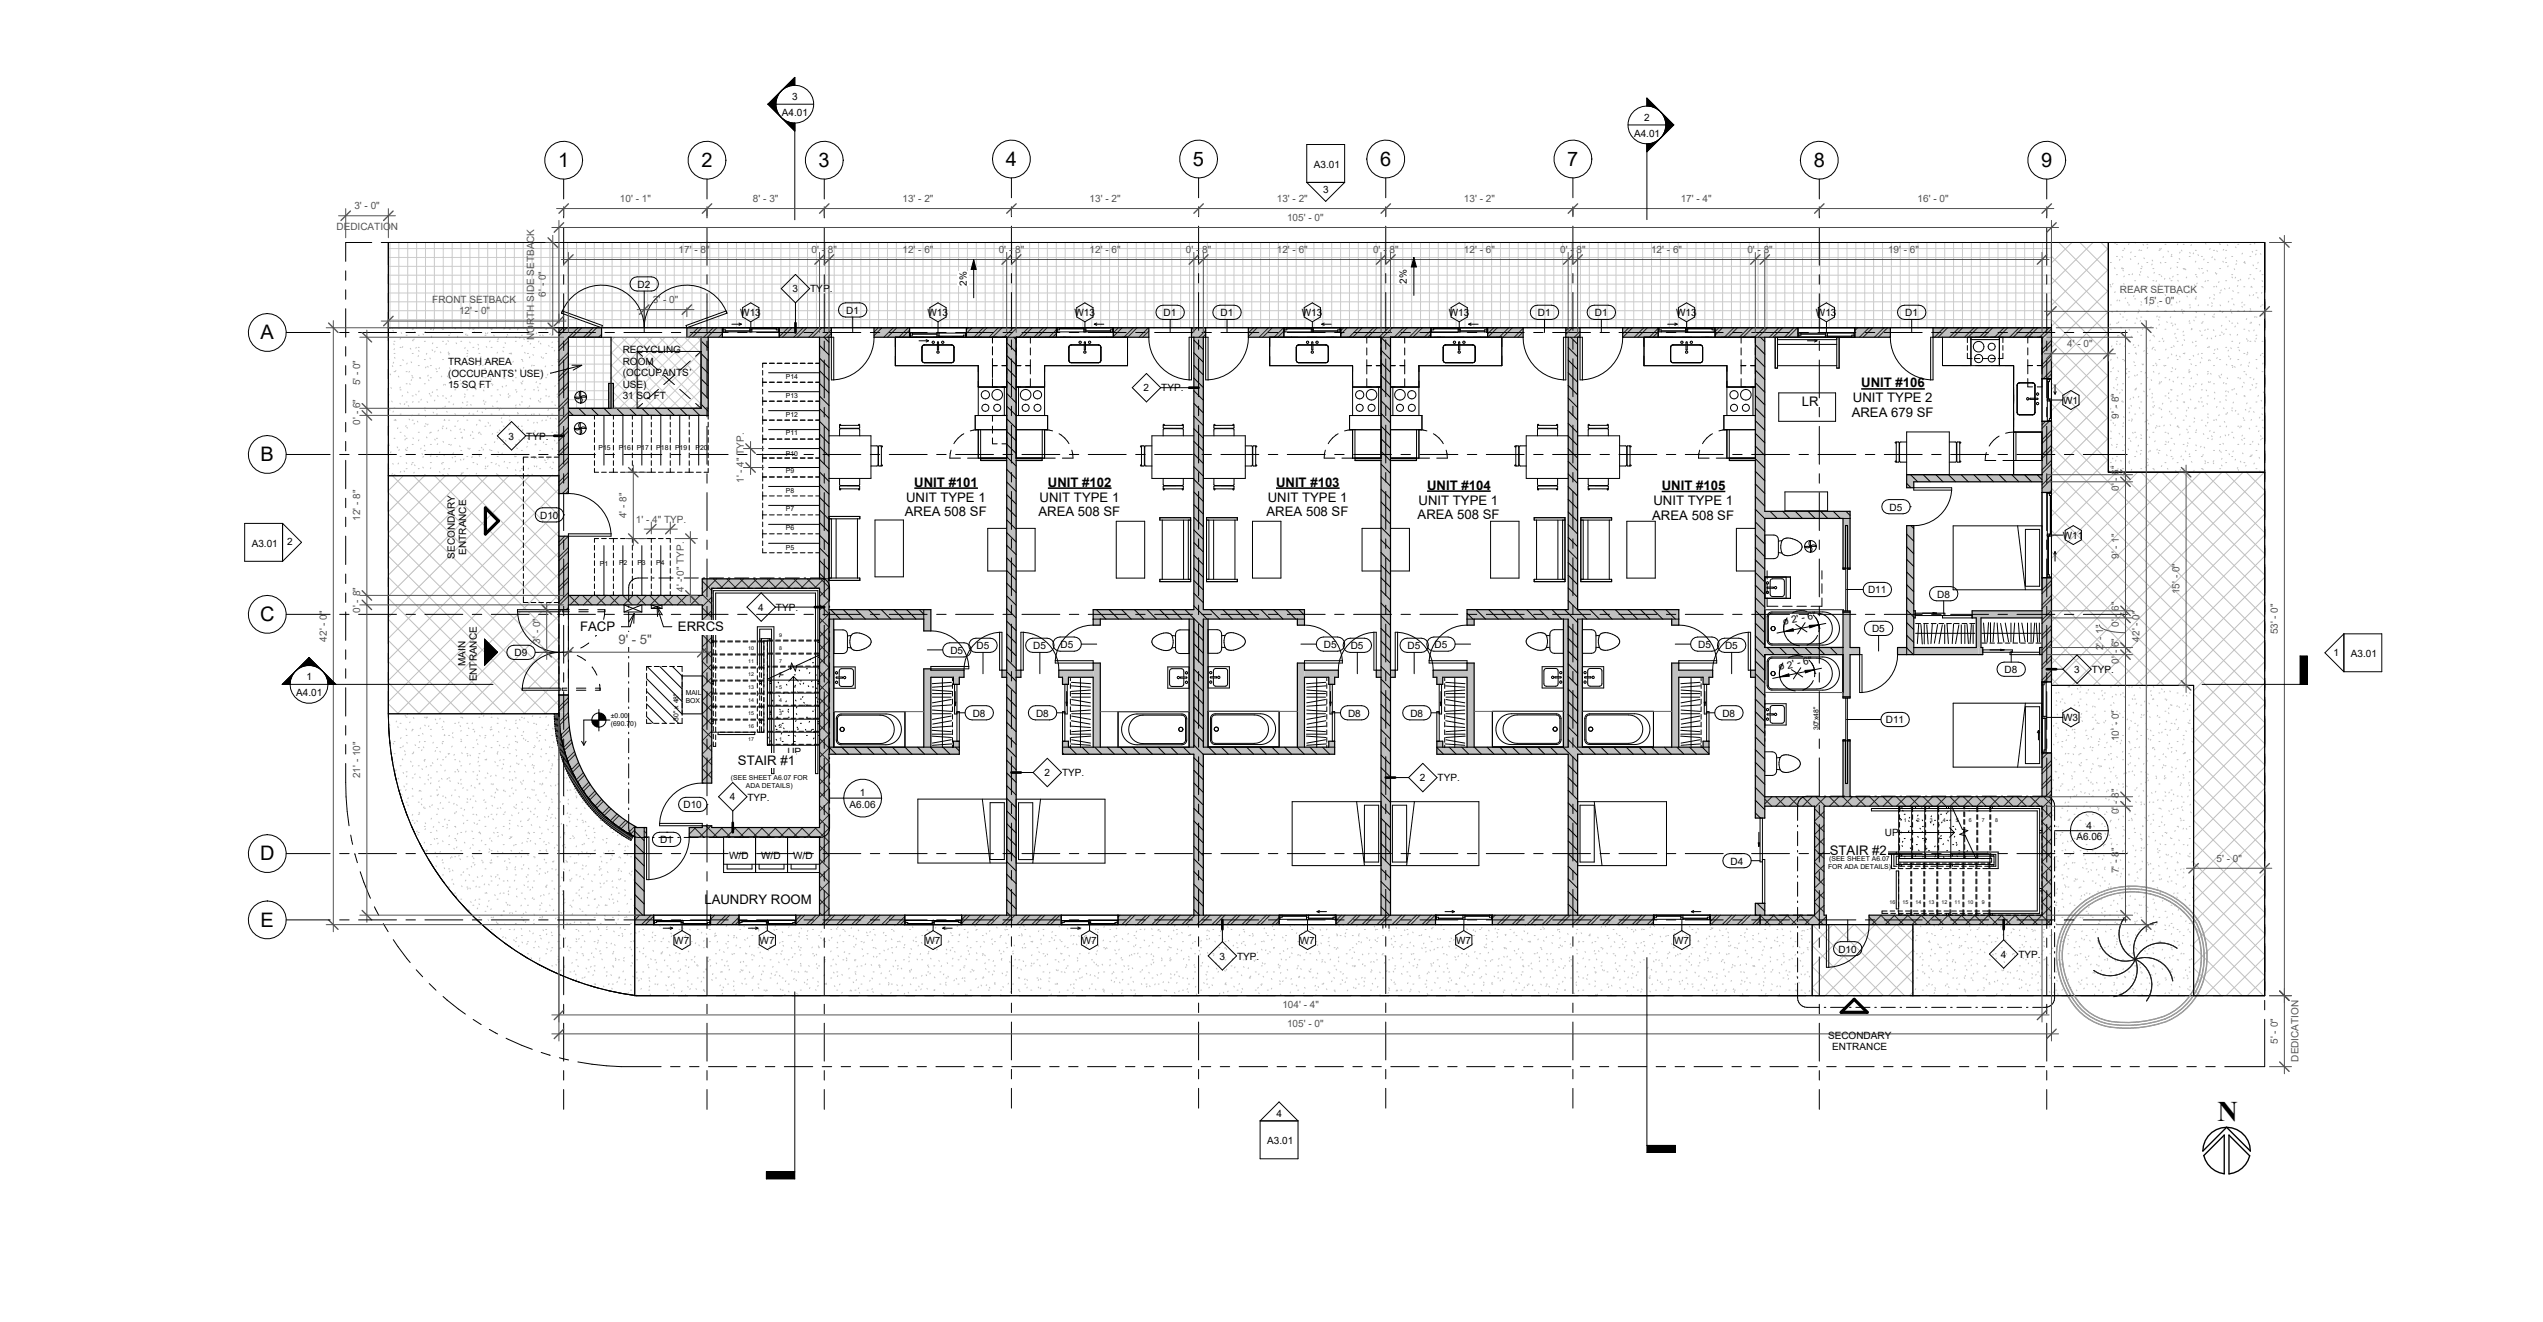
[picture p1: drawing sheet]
<svg xmlns="http://www.w3.org/2000/svg" width="775mm" height="403mm" viewBox="0 0 775 403" stroke-linecap="round" stroke-linejoin="round" font-family="sans-serif">
<defs><g id="words">
<text font-size="8.7" x="675.4" y="341.4">N</text>
<g font-size="6.1">
<text x="170" y="50.9">1</text>
<text x="213.6" y="50.9">2</text>
<text x="249.3" y="50.9">3</text>
<text x="306.4" y="50.5">4</text>
<text x="363.4" y="50.5">5</text>
<text x="420.4" y="50.5">6</text>
<text x="477.4" y="50.5">7</text>
<text x="552.4" y="50.9">8</text>
<text x="621.7" y="50.9">9</text>
<text x="79.4" y="103.4">A</text>
<text x="79.4" y="140.5">B</text>
<text x="79.2" y="189.2">C</text>
<text x="79.2" y="262.1">D</text>
<text x="79.4" y="282.3">E</text>
</g>
<g font-size="4">
<text x="566.9" y="118">UNIT #106</text>
<text x="548.8" y="123.6">LR</text>
<text x="564.4" y="122.6">UNIT TYPE 2</text>
<text x="564" y="127.1">AREA 679 SF</text>
<text x="278.5" y="148.3">UNIT #101</text>
<text x="319.2" y="148.3">UNIT #102</text>
<text x="388.7" y="148.3">UNIT #103</text>
<text x="434.7" y="149.2">UNIT #104</text>
<text x="506.1" y="149.3">UNIT #105</text>
<text x="276" y="152.8">UNIT TYPE 1</text>
<text x="316.7" y="152.8">UNIT TYPE 1</text>
<text x="386.1" y="152.8">UNIT TYPE 1</text>
<text x="432.1" y="153.8">UNIT TYPE 1</text>
<text x="503.6" y="153.9">UNIT TYPE 1</text>
<text x="275.6" y="157.4">AREA 508 SF</text>
<text x="316.3" y="157.4">AREA 508 SF</text>
<text x="385.8" y="157.4">AREA 508 SF</text>
<text x="431.8" y="158.3">AREA 508 SF</text>
<text x="503.2" y="158.4">AREA 508 SF</text>
<text x="176.7" y="192.4">FACP</text>
<text x="206.5" y="192.4">ERRCS</text>
<text x="224.8" y="233">STAIR #1</text>
<text x="557.3" y="260.4">STAIR #2</text>
<text x="214.5" y="275.4">LAUNDRY ROOM</text>
</g>
<text font-size="4" fill="#535353" x="188.4" y="196.3">9' - 5&quot;</text>
<g font-size="3">
<text x="238.2" y="35.3">A4.01</text>
<text x="241.3" y="30.6">3</text>
<text x="497.7" y="41.6">A4.01</text>
<text x="500.8" y="36.9">2</text>
<text x="400.2" y="51.1">A3.01</text>
<text x="403" y="58.9">3</text>
<text x="194.2" y="87.7">D2</text>
<text x="241.4" y="89.1">3</text>
<text x="246.8" y="89.1">TYP.</text>
<text x="294.5" y="87.1" transform="rotate(-90 294.5 87.1)">2%</text>
<text x="428.5" y="86.4" transform="rotate(-90 428.5 86.4)">2%</text>
<text x="257.7" y="95.6">D1</text>
<text x="225.5" y="96.3">W13</text>
<text x="282.5" y="96.3">W13</text>
<text x="327.2" y="96.3">W13</text>
<text x="354.4" y="96.3">D1</text>
<text x="371.7" y="96.3">D1</text>
<text x="396.5" y="96.3">W13</text>
<text x="441.3" y="96.3">W13</text>
<text x="468.4" y="96.3">D1</text>
<text x="485.8" y="96.3">D1</text>
<text x="510.5" y="96.3">W13</text>
<text x="553.1" y="96.3">W13</text>
<text x="580.3" y="96.3">D1</text>
<text x="189.7" y="107.6">RECYCLING</text>
<text x="136.5" y="111.3">TRASH AREA</text>
<text x="189.7" y="111.1">ROOM</text>
<text x="136.5" y="114.8">(OCCUPANTS’ USE)</text>
<text x="136.5" y="118.3">15 SQ FT</text>
<text x="189.7" y="114.6">(OCCUPANTS’</text>
<text x="189.7" y="118.1">USE)</text>
<text x="348.3" y="119.3">2</text>
<text x="353.7" y="119.3">TYP.</text>
<text x="189.7" y="121.6">31 SQ FT</text>
<text x="628.4" y="123">W1</text>
<text x="154.9" y="133.9">3</text>
<text x="160.3" y="133.9">TYP.</text>
<text x="575.5" y="155.5">D5</text>
<text x="164.5" y="158">D10</text>
<text x="76.7" y="166.5">A3.01</text>
<text x="87.5" y="166.2">2</text>
<text x="628.3" y="164.1">W11</text>
<text x="138.5" y="170.3" transform="rotate(-90 138.5 170.3)">SECONDARY</text>
<text x="142" y="169" transform="rotate(-90 142 169)">ENTRANCE</text>
<text x="569" y="180.8">D11</text>
<text x="590" y="182.1">D8</text>
<text x="231" y="186.1">4</text>
<text x="236.3" y="186.1">TYP.</text>
<text x="543.2" y="190.4" transform="rotate(-11 543.2 190.4)">ø 2' - 6&quot;</text>
<text x="297.4" y="197.8">D5</text>
<text x="314.7" y="197.8">D5</text>
<text x="323" y="197.4">D5</text>
<text x="403.3" y="197.4">D5</text>
<text x="411.4" y="197.8">D5</text>
<text x="428.7" y="197.8">D5</text>
<text x="436.9" y="197.4">D5</text>
<text x="517.3" y="197.4">D5</text>
<text x="525.4" y="197.8">D5</text>
<text x="570.2" y="192.6">D5</text>
<text x="141.7" y="203" transform="rotate(-90 141.7 203)">MAIN</text>
<text x="156.7" y="199.9">D9</text>
<text x="289.5" y="199.2">D5</text>
<text x="710.8" y="199.8">1</text>
<text x="716.1" y="200.2">A3.01</text>
<text x="93.3" y="207.3">1</text>
<text x="145.2" y="207.6" transform="rotate(-90 145.2 207.6)">ENTRANCE</text>
<text x="541.9" y="204.2" transform="rotate(-12 541.9 204.2)">ø 2' - 6&quot;</text>
<text x="610.6" y="205.1">D8</text>
<text x="631.8" y="205">3</text>
<text x="637.1" y="205">TYP.</text>
<text x="90.2" y="212">A4.01</text>
<text x="296.3" y="218.3">D8</text>
<text x="315.6" y="218.3">D8</text>
<text x="410.6" y="218.3">D8</text>
<text x="429.6" y="218.3">D8</text>
<text x="524.6" y="218.3">D8</text>
<text x="574.4" y="220.4">D11</text>
<text x="628.4" y="219.7">W3</text>
<text x="239.8" y="229.9">UP</text>
<text x="318.1" y="236.5">2</text>
<text x="323.5" y="236.5">TYP.</text>
<text x="432.5" y="238">2</text>
<text x="437.9" y="238">TYP.</text>
<text x="222.3" y="243.9">4</text>
<text x="227.7" y="243.9">TYP.</text>
<text x="261.9" y="242.5">1</text>
<text x="208.2" y="246.2">D10</text>
<text x="258.8" y="246.1">A6.06</text>
<text x="201" y="256.9">D1</text>
<text x="574.1" y="254.8">UP</text>
<text x="632.4" y="256.1">A6.06</text>
<text x="635.6" y="252.4">4</text>
<text x="222.1" y="261.6">W/D</text>
<text x="231.9" y="261.6">W/D</text>
<text x="241.6" y="261.6">W/D</text>
<text x="527.1" y="263.4">D4</text>
<text x="205.4" y="287.5">W7</text>
<text x="231.4" y="287.5">W7</text>
<text x="281.9" y="287.5">W7</text>
<text x="329.5" y="287.5">W7</text>
<text x="395.9" y="287.5">W7</text>
<text x="443.5" y="287.5">W7</text>
<text x="509.9" y="287.5">W7</text>
<text x="371.4" y="292.4">3</text>
<text x="376.8" y="292.4">TYP.</text>
<text x="560" y="290.2">D10</text>
<text x="609.4" y="291.8">4</text>
<text x="614.8" y="291.8">TYP.</text>
<text x="556.8" y="316.4">SECONDARY</text>
<text x="558.1" y="319.9">ENTRANCE</text>
<text x="388.8" y="340.3">4</text>
<text x="386" y="348.6">A3.01</text>
</g>
<g font-size="3" fill="#535353">
<text x="107.9" y="63.7">3' - 0&quot;</text>
<text x="188.8" y="61.5">10' - 1&quot;</text>
<text x="229.3" y="61.5">8' - 3&quot;</text>
<text x="274.9" y="61.5">13' - 2&quot;</text>
<text x="331.9" y="61.5">13' - 2&quot;</text>
<text x="388.9" y="61.5">13' - 2&quot;</text>
<text x="445.9" y="61.5">13' - 2&quot;</text>
<text x="511.9" y="61.5">17' - 4&quot;</text>
<text x="584.1" y="61.5">16' - 0&quot;</text>
<text x="102.5" y="70">DEDICATION</text>
<text x="392" y="67.3">105' - 0&quot;</text>
<text x="206.7" y="77">17' - 8&quot;</text>
<text x="247.2" y="77">0' - 8&quot;</text>
<text x="274.9" y="77">12' - 6&quot;</text>
<text x="304.2" y="77">0' - 8&quot;</text>
<text x="331.9" y="77">12' - 6&quot;</text>
<text x="361.2" y="77">0' - 8&quot;</text>
<text x="388.9" y="77">12' - 6&quot;</text>
<text x="418.2" y="77">0' - 8&quot;</text>
<text x="445.9" y="77">12' - 6&quot;</text>
<text x="475.2" y="77">0' - 8&quot;</text>
<text x="502.9" y="77">12' - 6&quot;</text>
<text x="532.2" y="77">0' - 8&quot;</text>
<text x="575.1" y="77">19' - 6&quot;</text>
<text x="645.7" y="89.2">REAR SETBACK</text>
<text x="131.7" y="92.2">FRONT SETBACK</text>
<text x="139.8" y="95.7">12' - 0&quot;</text>
<text x="166.2" y="90.4" transform="rotate(-90 166.2 90.4)">6' - 0&quot;</text>
<text x="198.9" y="92.3">3' - 0&quot;</text>
<text x="652.9" y="92.7">15' - 0&quot;</text>
<text x="162.7" y="103.6" transform="rotate(-90 162.7 103.6)">NORTH SIDE SETBACK</text>
<text x="629.7" y="105.8">4' - 0&quot;</text>
<text x="109.7" y="117.4" transform="rotate(-90 109.7 117.4)">5' - 0&quot;</text>
<text x="109.7" y="129.3" transform="rotate(-90 109.7 129.3)">0' - 6&quot;</text>
<text x="645.4" y="127.5" transform="rotate(-90 645.4 127.5)">9' - 8&quot;</text>
<text x="226.6" y="147.2" transform="rotate(-90 226.6 147.2)">1' - 4&quot; TYP.</text>
<text x="645.4" y="149.6" transform="rotate(-90 645.4 149.6)">0' - 6&quot;</text>
<text x="109.7" y="158.7" transform="rotate(-90 109.7 158.7)">12' - 8&quot;</text>
<text x="190.9" y="157.8" transform="rotate(-90 190.9 157.8)">4' - 8&quot;</text>
<text x="193.7" y="159.2">1' - 4&quot; TYP.</text>
<text x="645.4" y="170.3" transform="rotate(-90 645.4 170.3)">9' - 1&quot;</text>
<text x="208.3" y="180.4" transform="rotate(-90 208.3 180.4)">4' - 0&quot; TYP.</text>
<text x="663.9" y="181" transform="rotate(-90 663.9 181)">15' - 0&quot;</text>
<text x="109.7" y="186.7" transform="rotate(-90 109.7 186.7)">0' - 8&quot;</text>
<text x="645.4" y="191" transform="rotate(-90 645.4 191)">0' - 6&quot;</text>
<text x="99.5" y="195.5" transform="rotate(-90 99.5 195.5)">42' - 0&quot;</text>
<text x="164.5" y="196.1" transform="rotate(-90 164.5 196.1)">3' - 0&quot;</text>
<text x="651.7" y="195.5" transform="rotate(-90 651.7 195.5)">42' - 0&quot;</text>
<text x="693.8" y="193.3" transform="rotate(-90 693.8 193.3)">53' - 0&quot;</text>
<text x="640.6" y="198.1" transform="rotate(-90 640.6 198.1)">2' - 1&quot;</text>
<text x="645.4" y="202.2" transform="rotate(-90 645.4 202.2)">0' - 6&quot;</text>
<text x="645.4" y="225.8" transform="rotate(-90 645.4 225.8)">10' - 0&quot;</text>
<text x="109.7" y="237.1" transform="rotate(-90 109.7 237.1)">21' - 10&quot;</text>
<text x="645.4" y="248" transform="rotate(-90 645.4 248)">0' - 8&quot;</text>
<text x="675.1" y="262.5">5' - 0&quot;</text>
<text x="645.4" y="266.1" transform="rotate(-90 645.4 266.1)">7' - 8&quot;</text>
<text x="390.6" y="307.2">104' - 4&quot;</text>
<text x="392" y="313">105' - 0&quot;</text>
<text x="693.8" y="318" transform="rotate(-90 693.8 318)">5' - 0&quot;</text>
<text x="700.1" y="323.5" transform="rotate(-90 700.1 323.5)">DEDICATION</text>
</g>
<g font-size="2.1">
<text x="239.4" y="115.4">P14</text>
<text x="239.4" y="121.2">P13</text>
<text x="239.4" y="127.1">P12</text>
<text x="182.3" y="137">P15</text>
<text x="188.5" y="137">P16</text>
<text x="193.9" y="137">P17</text>
<text x="199.9" y="137.2">P18</text>
<text x="205.6" y="137.2">P19</text>
<text x="211.8" y="137.2">P20</text>
<text x="239.4" y="132.7">P11</text>
<text x="239.4" y="138.8">P10</text>
<text x="239.4" y="144.1">P9</text>
<text x="239.4" y="155.8">P7</text>
<text x="239.4" y="150.2">P8</text>
<text x="239.4" y="161.6">P6</text>
<text x="239.4" y="167.6">P5</text>
<text x="182.7" y="172.4">P1</text>
<text x="188.6" y="172.2">P2</text>
<text x="194.1" y="172.2">P3</text>
<text x="199.9" y="172.2">P4</text>
<text x="208.9" y="211.8">MAIL</text>
<text x="208.9" y="214.2">BOX</text>
<text x="186.1" y="218.8">±0.00</text>
<text x="186.1" y="221.2">(690.70)</text>
<text x="206.7" y="219.6" transform="rotate(-90 206.7 219.6)">30&quot; x 48&quot;</text>
<text x="553.9" y="222.5" transform="rotate(-90 553.9 222.5)">30&quot;x48&quot;</text>
<text x="222.6" y="237.7">(SEE SHEET A6.07 FOR</text>
<text x="227.2" y="240.1">ADA DETAILS)</text>
<text x="557.2" y="262.3">(SEE SHEET A6.07</text>
<text x="556.8" y="264.8">FOR ADA DETAILS)</text>
</g>
<g font-size="1.6">
<text x="227.9" y="198">10</text>
<text x="237.3" y="194">9</text>
<text x="237.3" y="198">8</text>
<text x="227.9" y="202">11</text>
<text x="237.3" y="202">7</text>
<text x="227.9" y="209.9">13</text>
<text x="227.9" y="205.9">12</text>
<text x="237.3" y="205.9">6</text>
<text x="237.3" y="209.9">5</text>
<text x="227.9" y="213.9">14</text>
<text x="237.3" y="213.9">4</text>
<text x="227.9" y="221.8">16</text>
<text x="227.9" y="217.8">15</text>
<text x="237.3" y="217.8">3</text>
<text x="237.3" y="221.8">2</text>
<text x="227.9" y="225.8">17</text>
<text x="237.3" y="225.8">1</text>
<text x="579.9" y="250.4">1</text>
<text x="583.9" y="250.4">2</text>
<text x="587.8" y="250.4">3</text>
<text x="591.8" y="250.4">4</text>
<text x="595.8" y="250.4">5</text>
<text x="599.7" y="250.4">6</text>
<text x="603.7" y="250.4">7</text>
<text x="607.7" y="250.4">8</text>
<text x="575.5" y="275.6">16</text>
<text x="579.5" y="275.6">15</text>
<text x="583.4" y="275.6">14</text>
<text x="587.4" y="275.6">13</text>
<text x="591.4" y="275.6">12</text>
<text x="595.3" y="275.6">11</text>
<text x="599.3" y="275.6">10</text>
<text x="603.7" y="275.6">9</text>
</g>
</g></defs>
<g fill="#c0c0c0">
<path d="M213.9 176.3h38.6v2.9h-38.6z"/>
<path d="M520.9 278.8v2.9h15.2v-2.9zM454.6 278.8v2.9h49v-2.9zM406.9 278.8v2.9h30.3v-2.9zM340.5 278.8v2.9h49.1v-2.9zM292.9 278.8v2.9h30.3v-2.9zM242.4 278.8v2.9h33.2v-2.9zM193.3 278.8v2.9h5.8v-2.9zM216.4 278.8v2.9h8.7v-2.9z"/>
<path d="M170.2 211.7v5.3h2.9v-5.3zM170.2 163.4v22.4h2.9v-22.4zM170.2 99.9v50.5h2.9v-50.5z"/>
<path d="M588.8 99.9v2.8h36.1v-2.8zM522.4 99.9v2.8h25.2v-2.8zM453.1 99.9v2.8h10.8v-2.8zM565 99.9v2.8h10.8v-2.8zM494.2 99.9v2.8h10.9v-2.8zM408.4 99.9v2.8h27.4v-2.8zM476.9 99.9v2.8h4.4v-2.8zM362.9 99.9v2.8h4.3v-2.8zM380.2 99.9v2.8h10.9v-2.8zM294.4 99.9v2.8h27.4v-2.8zM339.1 99.9v2.8h10.8v-2.8zM237.4 99.9v2.8h15.8v-2.8zM266.2 99.9v2.8h10.8v-2.8zM209.2 99.9v2.8h10.8v-2.8zM173.1 99.9v2.8h10.1v-2.8z"/>
<path d="M622 229.4v13.3h2.9v-13.3zM622 176v31.7h2.9v-31.7zM622 128.4v21.6h2.9v-21.6zM622 102.7v12.7h2.9v-12.7z"/>
</g>
<g fill="#fff">
<path d="M578.3 245.7h4v15.9h-4z"/>
<path d="M582.3 245.7h4v15.9h-4z"/>
<path d="M586.3 245.7h3.9v15.9h-3.9z"/>
<path d="M590.2 245.7h4v15.9h-4z"/>
<path d="M594.2 245.7h.3l3.2 6.9 .5 .2v.8l-1.3 .6 1.3 .3v7.1h-4z"/>
<path d="M598.2 254.5v7.1h3.7l-3.3-7zM598.2 252.8v.8l1.2-.5z"/>
</g>
<g fill="#c0c0c0">
<path d="M537.5 242.7h87.4v2.9h-87.4z"/>
<path d="M306.6 102.7h2.9v176.1h-2.9z"/>
<path d="M477.7 102.7h2.8v176.1h-2.8z"/>
<path d="M420.6 102.7h2.9v176.1h-2.9z"/>
<path d="M363.6 102.7h2.9v176.1h-2.9z"/>
<path d="M569.3 278.8v2.9h55.6v-2.9zM536.1 278.8v2.9h20.2v-2.9z"/>
</g>
<g fill="#fff">
<path d="M233.7 223.1h15.9v3.9h-15.9z"/>
<path d="M233.7 219.1h15.9v4h-15.9z"/>
<path d="M233.7 215.1h15.9v4h-15.9z"/>
<path d="M233.7 211.2h15.9v3.9h-15.9z"/>
<path d="M233.7 207.2h15.9v4h-15.9z"/>
<path d="M233.7 206.9l7-3.2 .1-.5h.9l.6 1.3 .3-1.3h7v4h-15.9z"/>
<path d="M242.7 202.8l-.1 .4h7v-3.7zM241.1 202l-.3 1.2h.9z"/>
</g>
<g fill="#c0c0c0">
<path d="M173.1 124.4h42.6v2.2h-42.6z"/>
<path d="M622 245.6h2.9v33.2h-2.9z"/>
<path d="M213.5 102.7h2.2v21.7h-2.2z"/>
<path d="M249.6 179.2h2.9v99.6h-2.9z"/>
<path d="M249.6 102.7h2.9v73.6h-2.9z"/>
<path d="M213.9 251.6v.5h2.9v-.5zM213.9 179.2v59.4h2.9v-59.4z"/>
<path d="M209.9 252.1v2.9h39.7v-2.9zM196.2 252.1v2.9h.7v-2.9z"/>
</g>
<g fill="#fff">
<path d="M624.9 208.8h43.3v94.6h-85.6v-21.7h42.3z"/>
<path d="M171.3 94.7l12.2 4.5-.3 .7-12.2-4.5zM209 99.2l12.2-4.5 .2 .7-12.2 4.5zM118.3 73.9v26h506.6v-26z"/>
</g>
<path d="M147.6 194.7l4 4-4 4zM182.4 217.2a2.16 2.16 0 0 1 2.2 2.2h-2.2zM180.3 219.4h2.1v2.1a2.16 2.16 0 0 1-2.1-2.1z" fill="#000"/>
<path d="M173.1 181.4h40.8v2.9h-40.8z" fill="#c0c0c0"/>
<path d="M624.9 73.9h17.3v70h47.6v159.5h-21.6v-94.6h-43.3z" fill="#fff"/>
<path d="M193.3 252.1h2.9v26.7h-2.9z" fill="#c0c0c0"/>
<g fill="#fff">
<path d="M118.3 99.9h51.9v45h-51.9z"/>
<path d="M552 281.7h30.6v21.7h-30.6z"/>
<path d="M118.3 217.5a86.6 86.6 0 0 0 75 85.8v-48.3a43.1 43.1 0 0 1-17.3-16.6l-1.2 .7-.2-.3 1.2-.7-1.1-2.3-1.3 .7-.2-.4 1.3-.6-1-2.3-1.4 .5-.1-.3 1.3-.5-.1-.4-.5-1.3-1.4 .4-.1-.3 1.4-.5-.1-.3-1.4 .4-.1-.3 1.3-.5-.5-1.7-1.4 .4-.1-.3 1.4-.4-.6-2.5-1.4 .3v-.4l1.4-.2-.4-2.5-1.5 .2v-.4l1.4-.2-.3-2.5-1.4 .1v-.4l1.4-.1v-1.8l-1.5 .1v-.3zM192.5 254.6l.4 .2-.7 1.2-.3-.1zM191.9 254.2l.3 .2-.7 1.3-.3-.2zM191.3 253.9l.3 .2-.7 1.2-.3-.2zM190.7 253.5l.3 .2-.8 1.2-.3-.2zM190.1 253.1l.3 .2-.8 1.2-.3-.2zM189.5 252.7l.3 .2-.8 1.2-.3-.2zM188.9 252.3l.3 .2-.9 1.2-.3-.2zM188.3 251.9l.3 .2-.9 1.2-.3-.2zM187.7 251.5l.3 .2-.9 1.2-.3-.3zM187.1 251l.3 .3-.9 1.1-.3-.2zM186.5 250.6l.3 .2-.9 1.2-.2-.3zM186 250.1l.3 .3-.9 1.1-.3-.2zM185.4 249.7l.3 .2-.9 1.1-.3-.2zM184.9 249.2l.3 .2-1 1.1-.3-.2zM184.4 248.7l.2 .3-1 1-.2-.2zM183.8 248.2l.3 .3-1 1-.3-.2zM183.3 247.7l.3 .3-1 1-.3-.2zM182.8 247.2l.2 .3-1 1-.2-.2zM181.2 247.7l1.1-1 .2 .3-1 1zM180.7 247.2l1.1-1 .2 .3-1 .9zM180.2 246.6l1.1-.9 .2 .2-1 1zM179.7 246.1l1.1-1 .3 .3-1.1 .9zM179.2 245.5l1.1-.9 .3 .2-1.1 1zM178.8 244.9l1.1-.9 .2 .3-1.1 .9zM178.3 244.3l1.1-.8 .3 .2-1.2 .9zM177.9 243.8l1.1-.9 .2 .3-1.1 .8zM177.4 243.2l1.2-.9 .2 .3-1.2 .8zM177 242.6l1.1-.9 .3 .3-1.2 .8zM176.5 241.9l1.2-.8 .2 .3-1.1 .8zM176.1 241.3l1.2-.8 .2 .3-1.2 .8zM175.7 240.7l1.2-.8 .2 .3-1.2 .8zM175.3 240.1l1.3-.8 .2 .3-1.3 .8zM174.9 239.4l1.3-.7 .2 .3-1.3 .7zM174.2 238.1l1.3-.7 .2 .3-1.3 .7zM173.9 237.5l1.2-.7 .2 .3-1.3 .7zM173.5 236.8l1.3-.7 .2 .4-1.3 .6zM172.9 235.5l1.3-.7 .1 .4-1.3 .6zM172.6 234.8l1.3-.6 .1 .3-1.3 .6zM172.3 234.1l1.3-.6 .1 .4-1.3 .5zM171.7 232.7l1.4-.5 .1 .3-1.3 .5zM171.5 232l1.3-.5 .1 .3-1.3 .5zM170.8 229.9l1.3-.4 .1 .3-1.3 .4zM170.5 229.2l1.4-.4 .1 .3-1.4 .4zM170.2 227.7l1.4-.3v.3l-1.4 .4zM170 227l1.4-.3 .1 .3-1.4 .4zM169.8 226.3l1.4-.3 .1 .3-1.4 .3zM169.5 224.8l1.4-.2 .1 .3-1.4 .3zM169.4 224.1l1.4-.3 .1 .4-1.4 .2zM169.3 223.3l1.4-.2 .1 .4-1.5 .2zM169.1 221.9l1.4-.2 .1 .4-1.5 .1zM169 221.1l1.4-.1 .1 .3-1.5 .2zM168.9 220.4l1.5-.1v.3l-1.4 .1zM168.8 218.9l1.5-.1v.4l-1.4 .1zM168.8 218.1h1.5v.4h-1.5z"/>
<path d="M118.3 144.9v72.6l51.9-.1v-7.1h-11.1v-.6h11.1v-23.3h-12.6v-.6h12.6v-40.9zM147.6 194.7l4 4-4 4z"/>
</g>
<g fill="#c0c0c0">
<path d="M552.7 245.6h2.9v33.2h-2.9z"/>
<path d="M534.7 275.2v3.6h2.8v-3.6zM534.7 102.7v146.5h2.8v-146.5z"/>
</g>
<path d="M535.5 256.8h.4l-.2 1.1z" fill="#000"/>
<g fill="#c0c0c0">
<path d="M446.8 185.7h30.9v2.9h-30.9z"/>
<path d="M437.6 227.6h40.1v2.2h-40.1z"/>
<path d="M423.5 204.2v2.1h1.5v-2.1zM436.5 204.2v2.1h10.3v-2.1z"/>
<path d="M446.8 202v25.6h2.2v-25.6zM446.8 188.6v1.9h2.2v-1.9z"/>
<path d="M437.6 225.8v1.8h1.8v-1.8zM437.6 206.3v2.2h1.8v-2.2z"/>
</g>
<path d="M438.7 213.9h.4l-.2 1.1z" fill="#000"/>
<g fill="#c0c0c0">
<path d="M423.5 139.6h7.9v.7h-7.9z"/>
<path d="M366.5 185.7h30.8v2.9h-30.8z"/>
<path d="M366.5 227.6h40v2.2h-40z"/>
<path d="M419.2 204.2v2.1h1.4v-2.1zM397.3 204.2v2.1h10.4v-2.1z"/>
<path d="M395.2 202v25.6h2.1v-25.6zM395.2 188.6v1.9h2.1v-1.9z"/>
<path d="M404.7 225.8v1.8h1.8v-1.8zM404.7 206.3v2.2h1.8v-2.2z"/>
</g>
<path d="M405.1 213.9h.4l-.2 1.1z" fill="#000"/>
<g fill="#c0c0c0">
<path d="M412.7 139.6h7.9v.7h-7.9z"/>
<path d="M333 185.7h30.6v2.9h-30.6z"/>
<path d="M323.6 227.6h40v2.2h-40z"/>
<path d="M309.5 204.2v2.1h1.5v-2.1zM322.5 204.2v2.1h10.5v-2.1z"/>
<path d="M333 202v25.6h2.1v-25.6zM333 188.6v1.9h2.1v-1.9z"/>
<path d="M323.6 225.8v1.8h1.8v-1.8zM323.6 206.3v2.2h1.8v-2.2z"/>
</g>
<path d="M324.7 213.9h.4l-.2 1.1z" fill="#000"/>
<g fill="#c0c0c0">
<path d="M309.5 139.6h7.9v.7h-7.9z"/>
<path d="M252.5 227.6h39.7v2.2h-39.7z"/>
<path d="M305.2 204.2v2.1h1.4v-2.1zM283.5 204.2v2.1h10.1v-2.1z"/>
<path d="M281.4 203.8v23.8h2.1v-23.8zM281.4 185.7v6.5h2.1v-6.5z"/>
<path d="M290.4 225.8v1.8h1.8v-1.8zM290.4 206.3v2.2h1.8v-2.2z"/>
</g>
<path d="M290.7 213.9h.4l-.2 1.1z" fill="#000"/>
<g fill="#c0c0c0">
<path d="M298.7 139.6h7.9v.7h-7.9z"/>
<path d="M252.5 185.7h28.9v2.9h-28.9z"/>
<path d="M582.9 144.6h39.1v2.2h-39.1z"/>
<path d="M537.5 155.8h26v2.1h-26z"/>
<path d="M537.5 197.3h23.9v2.1h-23.9z"/>
<path d="M480.5 185.7h30.8v2.9h-30.8z"/>
<path d="M480.5 227.6h40v2.2h-40z"/>
<path d="M580.8 160.1v39.3h2.1v-39.3zM580.8 144.6v4h2.1v-4z"/>
<path d="M578 197.3v2.1h2.8v-2.1zM563.5 197.3v2.1h2.9v-2.1z"/>
<path d="M533.2 204.2v2.1h1.5v-2.1zM511.3 204.2v2.1h10.4v-2.1z"/>
<path d="M509.2 202v25.6h2.1v-25.6zM509.2 188.6v1.9h2.1v-1.9z"/>
<path d="M518.7 225.8v1.8h1.8v-1.8zM518.7 206.3v2.2h1.8v-2.2z"/>
</g>
<path d="M519.1 213.9h.4l-.2 1.1z" fill="#000"/>
<g fill="#c0c0c0">
<path d="M601.9 188.3h1.5v9h-1.5z"/>
<path d="M600.7 186.1v2.2h21.3v-2.2zM582.9 186.1v2.2h.5v-2.2z"/>
</g>
<path d="M588.8 186.6l1.1 .2-1.1 .2zM609.3 197.8l1.1 .2-1.1 .2z" fill="#000"/>
<path d="M561.4 225.7v17h2.1v-17h-.8v13h-.6v-13zM561.4 186.4v25.9h2.1v-25.9zM561.4 157.9v15.2h.7v-13h.6v13h.8v-15.2z" fill="#c0c0c0"/>
<path d="M193.3 281.7h358.7v21.7h-358.7z" fill="#fff"/>
<g fill="#c0c0c0">
<path d="M582.9 197.3h19.8v2.1h-19.8z"/>
<path d="M170.2 217h2.9a40.2 40.2 0 0 0 21 35.1h-.8v2.9a43.1 43.1 0 0 1-23.1-38z"/>
<path d="M185.4 116.8h1.4v7.6h-1.4z"/>
<path d="M526.7 139.6h8v.7h-8z"/>
<path d="M362.2 188.6h1.4v39h-1.4z"/>
<path d="M366.5 188.6h1.5v39h-1.5z"/>
<path d="M252.5 188.6h1.5v39h-1.5z"/>
<path d="M476.2 188.6h1.5v39h-1.5z"/>
<path d="M480.5 188.6h1.5v39h-1.5z"/>
<path d="M602.7 197.3v2.1h1.2v-2.1zM621.3 197.3v2.1h.7v-2.1z"/>
</g>
<path d="M642.2 73.9h47.6v70h-47.6z" fill="#fff"/>
<g fill="none" stroke="#222" stroke-width=".3">
<path d="M171.5 99.9l-1.3 1.2M172.6 99.9l-2.4 2.3M176.1 99.9l-2.9 2.8M177.2 99.9l-2.9 2.8M180.6 99.9l-2.8 2.8M181.8 99.9l-2.9 2.8M212.7 99.9l-2.9 2.8M213.8 99.9l-2.9 2.8M217.2 99.9l-2.9 2.8M218.3 99.9l-2.9 2.8M240.1 99.9l-2.7 2.7M241.2 99.9l-2.9 2.8"/>
<path d="M244.7 99.9l-2.9 2.8M245.8 99.9l-2.9 2.8M249.2 99.9l-2.9 2.8M250.3 99.9l-2.9 2.8M267.5 99.9l-1.3 1.3M268.6 99.9l-2.4 2.4M272.1 99.9l-2.9 2.8M273.2 99.9l-2.9 2.8M276.7 99.9l-2.9 2.8M294.9 99.9l-.5 .5M296.1 99.9l-1.7 1.6M299.5 99.9l-2.9 2.8"/>
<path d="M300.6 99.9l-2.9 2.8M304.1 99.9l-2.9 2.8M305.2 99.9l-2.9 2.8M308.7 99.9l-2.9 2.8M309.8 99.9l-2.9 2.8M313.2 99.9l-2.9 2.8M314.3 99.9l-2.8 2.8M317.8 99.9l-2.9 2.8M318.9 99.9l-2.9 2.8M340.7 99.9l-1.6 1.5M341.8 99.9l-2.7 2.6M345.2 99.9l-2.8 2.8"/>
<path d="M346.3 99.9l-2.8 2.8M349.8 99.9l-2.9 2.8M363.5 99.9l-.6 .6M364.6 99.9l-1.7 1.7M381.8 99.9l-1.6 1.5M382.9 99.9l-2.7 2.6M386.4 99.9l-2.9 2.8M387.5 99.9l-2.9 2.8M391 99.9l-2.9 2.8M409.2 99.9l-.8 .8M410.4 99.9l-2 1.9M413.8 99.9l-2.9 2.8"/>
<path d="M414.9 99.9l-2.9 2.8M418.4 99.9l-2.9 2.8M419.5 99.9l-2.9 2.8M423 99.9l-2.9 2.8M424.1 99.9l-2.9 2.8M427.5 99.9l-2.9 2.8M428.6 99.9l-2.8 2.8M432.1 99.9l-2.9 2.8M433.2 99.9l-2.9 2.8M455 99.9l-1.9 1.8M456.1 99.9l-2.9 2.8M459.5 99.9l-2.9 2.8"/>
<path d="M460.6 99.9l-2.8 2.8M477.8 99.9l-.9 .8M478.9 99.9l-2 2M496.1 99.9l-1.9 1.8M497.2 99.9l-2.9 2.8M500.7 99.9l-2.9 2.8M501.8 99.9l-2.9 2.8M523.5 99.9l-1.1 1.1M524.6 99.9l-2.2 2.2M528.1 99.9l-2.9 2.8M529.2 99.9l-2.9 2.8M532.7 99.9l-2.9 2.8"/>
<path d="M533.8 99.9l-2.9 2.8M537.3 99.9l-2.9 2.8M538.4 99.9l-2.9 2.8M541.8 99.9l-2.9 2.8M542.9 99.9l-2.8 2.8M546.4 99.9l-2.9 2.8M547.5 99.9l-2.9 2.8M565.8 99.9l-.8 .8M569.3 99.9l-2.9 2.8M570.4 99.9l-2.9 2.8M573.8 99.9l-2.9 2.8M574.9 99.9l-2.8 2.8"/>
<path d="M592.1 99.9l-2.9 2.8M593.2 99.9l-2.9 2.8M596.7 99.9l-2.9 2.8M597.8 99.9l-2.9 2.8M601.3 99.9l-2.9 2.8M602.4 99.9l-2.9 2.8M605.8 99.9l-2.9 2.8M606.9 99.9l-2.8 2.8M610.4 99.9l-2.9 2.8M611.5 99.9l-2.9 2.8M615 99.9l-2.9 2.8M616.1 99.9l-2.9 2.8"/>
<path d="M619.6 99.9l-2.9 2.8M620.7 99.9l-2.9 2.8M624.1 99.9l-2.9 2.8M173.1 102.8l-2.9 2.9M173.1 107.4l-2.9 2.9M173.1 111.9l-2.9 2.9M173.1 116.5l-2.9 2.9M173.1 103.9l-2.9 2.9M173.1 108.5l-2.9 2.9M173.1 113.1l-2.9 2.8M173.1 117.6l-2.9 2.9M183.2 101.8l-.9 .9"/>
<path d="M220 101.6l-1.1 1.1M220 102.7h.1M253.2 100.4l-2.3 2.3M253.2 101.5l-1.2 1.2M277 100.6l-2.1 2.1M321.8 100.5l-2.3 2.2M321.8 101.6l-1.2 1.1M349.9 100.8l-1.9 1.9M367.2 100.7l-2 2M367.2 101.8l-.9 .9M391.1 100.9l-1.9 1.8M435.8 100.7l-2 2"/>
<path d="M435.8 101.8l-.9 .9M463.9 100l-2.7 2.7M463.9 101.1l-1.6 1.6M481.3 101l-1.8 1.7M481.3 102.1l-.7 .6M505.1 100l-2.7 2.7M505.1 101.1l-1.6 1.6M575.8 102.5l-.3 .2M624.9 112.8l-2.6 2.6M624.9 113.9l-1.5 1.5M624.9 100.2l-2.9 2.9M624.9 103.7l-2.9 2.9"/>
<path d="M624.9 108.3l-2.9 2.8M624.9 104.8l-2.9 2.9M624.9 109.4l-2.9 2.9M173.1 121.1l-2.9 2.9M173.1 125.7l-2.9 2.8M173.1 130.2l-2.9 2.9M173.1 134.8l-2.9 2.9M173.1 139.4l-2.9 2.9M173.1 122.2l-2.9 2.9M173.1 126.8l-2.9 2.9M173.1 131.3l-2.9 2.9M173.1 135.9l-2.9 2.9"/>
<path d="M623.1 128.4l-1.1 1M624.2 128.4l-2.2 2.1M624.9 135.7l-2.9 2.9M624.9 132.2l-2.9 2.9M624.9 131.1l-2.9 2.9M624.9 136.8l-2.9 2.9M173.1 143.9l-2.9 2.9M173.1 148.5l-1.8 1.9M173.1 140.5l-2.9 2.9M173.1 145.1l-2.9 2.8M173.1 149.6l-.7 .8M624.9 144.8l-2.9 2.9"/>
<path d="M624.9 141.4l-2.9 2.9M624.9 140.3l-2.9 2.9M624.9 149.4l-.7 .6M624.9 145.9l-2.9 2.9M172 163.4l-1.8 1.7M173.1 163.4l-2.9 2.8M173.1 166.8l-2.9 2.9M173.1 171.4l-2.9 2.9M173.1 176l-2.9 2.8M173.1 167.9l-2.9 2.9M173.1 172.5l-2.9 2.9M173.1 177.1l-2.9 2.8"/>
<path d="M213.9 177l2.9 2.9M214.2 176.3l-.3 .4M217.3 176.3l2.9 2.9M218.3 176.3l-4.4 4.4M221.4 176.3l2.9 2.9M222.4 176.3l-2.9 2.9M225.5 176.3l2.9 2.9M226.5 176.3l-2.9 2.9M229.6 176.3l2.8 2.9M230.5 176.3l-2.8 2.9M233.6 176.3l2.9 2.9M234.6 176.3l-2.9 2.9"/>
<path d="M237.7 176.3l2.9 2.9M238.7 176.3l-2.9 2.9M241.8 176.3l2.9 2.9M242.8 176.3l-2.9 2.9M245.9 176.3l2.9 2.9M246.9 176.3l-2.9 2.9M250 176.3l2.5 2.6-2.9 2.9M250.9 176.3l-2.8 2.9M622.2 176l-.2 .3M624.9 176.8l-2.9 2.9M624.9 178l-2.9 2.8M173.1 180.5l-2.9 2.9"/>
<path d="M173.1 185.1l-.6 .7M173.1 181.6l-2.9 2.9M173.4 181.4l2.9 2.9M176.5 181.4l-2.9 2.9M177.5 181.4l2.8 2.9M180.6 181.4l-2.9 2.9M181.5 181.4l2.9 2.9M184.7 181.4l-2.9 2.9M185.6 181.4l2.9 2.9M188.7 181.4l-2.8 2.9M189.7 181.4l2.9 2.9M192.8 181.4l-2.9 2.9"/>
<path d="M193.8 181.4l2.9 2.9M196.9 181.4l-2.9 2.9M197.9 181.4l2.9 2.9M201 181.4l-2.9 2.9M201.9 181.4l2.9 2.9M205.1 181.4l-2.9 2.9M206 181.4l2.9 2.9M209.2 181.4l-2.9 2.9M210.1 181.4l2.9 2.9M213.2 181.4l-2.8 2.9M213.9 197.4l2.9 2.9M213.9 193.4l2.9 2.8"/>
<path d="M213.9 189.3l2.9 2.9M213.9 185.2l2.9 2.9M213.9 181.1l2.9 2.9M216.8 181.9l-2.9 2.9M216.8 190.1l-2.9 2.9M216.8 194.2l-2.9 2.9M216.8 198.3l-2.9 2.8M216.8 186l-2.9 2.9M249.6 188.2l2.9 2.9-2.9 2.9M249.6 184.2l2.9 2.9-2.9 2.8M249.6 180.1l2.9 2.9-2.9 2.8M249.6 196.4l2.9 2.9-2.9 2.9"/>
<path d="M249.6 192.3l2.9 2.9M252.5 195.2l-2.9 2.9M624.9 181.4l-2.9 2.9M624.9 186l-2.9 2.9M624.9 182.5l-2.9 2.9M624.9 191.7l-2.9 2.9M624.9 190.6l-2.9 2.8M624.9 195.1l-2.9 2.9M624.9 199.7l-2.9 2.9M624.9 187.1l-2.9 2.9M624.9 196.2l-2.9 2.9M170.5 211.7l-.3 .3"/>
<path d="M173.1 212.5l-2.9 2.9M173.1 213.6l-2.9 2.9M173.1 217.1l-2.7 2.8M173.2 218.2l-2.7 2.7M213.9 217.8l2.9 2.9M213.9 213.8l2.9 2.8M213.9 209.7l2.9 2.9M213.9 205.6l2.9 2.9M213.9 201.5l2.9 2.9M216.8 202.3l-2.9 2.9M216.8 206.4l-2.9 2.9M216.8 210.5l-2.9 2.9"/>
<path d="M216.8 214.6l-2.9 2.9M216.8 218.7l-2.9 2.9M249.6 208.7l2.9 2.8-2.9 2.9M249.6 216.8l2.9 2.9-2.9 2.9M249.6 200.5l2.9 2.9-2.9 2.8M249.6 212.7l2.9 2.9M249.6 204.6l2.9 2.9M252.5 215.6l-2.9 2.9M252.5 207.4l-2.9 2.9M624.9 204.3l-2.9 2.9M624.9 200.8l-2.9 2.9M624.9 205.4l-2.4 2.3"/>
<path d="M173.4 221.4l-2.5 2.5M173.5 222.4l-2.5 2.5M174 225.3l-2.4 2.4M174.3 226.2l-2.4 2.4M175 228.9l-2.3 2.3M175.3 229.8l-2.3 2.2M176.2 232.3l-2.2 2.2M176.6 233.1l-2.2 2.1M177.7 235.4l-2.1 2.1M178.1 236.1l-2.2 2.2M179.4 238.3l-2.1 2.1M179.8 239l-2.1 2.1"/>
<path d="M213.9 238.3l.3 .3M213.9 234.2l2.9 2.9M213.9 230.1l2.9 2.9M213.9 226l2.9 2.9M213.9 221.9l2.9 2.9M216.8 222.8l-2.9 2.8M216.8 226.8l-2.9 2.9M216.8 230.9l-2.9 2.9M216.8 235l-2.9 2.9M249.6 225l2.9 2.9M249.6 220.9l2.9 2.9-2.9 2.9M249.6 229.1l2.9 2.8-2.9 2.9"/>
<path d="M249.6 237.2l2.9 2.9-2.9 2.9M249.6 233.2l2.9 2.8M252.5 227.9l-2.9 2.8M252.5 236l-2.9 2.9M622.6 229.4l-.6 .6M623.7 229.4l-1.7 1.7M624.9 231.7l-2.9 2.9M624.9 236.3l-2.9 2.9M624.9 232.8l-2.9 2.9M624.9 237.4l-2.9 2.9M181.2 241l-2 2.1M181.7 241.6l-2 2.1"/>
<path d="M183.3 243.5l-2.1 2.1M183.8 244.1l-2 2M185.5 245.9l-2 2M186.1 246.4l-2 2M188 248l-2.1 2M188.6 248.5l-2.1 2.1M190.6 249.9l-2.1 2.1M191.2 250.4l-2.1 2.1M193.3 252.9l-1.3 1.3M193.4 251.7l-2.1 2.1M196.2 253.2l.7 .8M196.9 254.8l-.1 .2"/>
<path d="M209.9 254.7l.3 .3M211.4 252.1l2.9 2.9M211.9 252.1l-2 2M215 251.6l3.4 3.4M216.5 251.6l-3.4 3.4M219.6 252.1l2.9 2.9M220.1 252.1l-2.9 2.9M223.7 252.1l2.9 2.9M224.2 252.1l-2.9 2.9M227.8 252.1l2.9 2.9M228.2 252.1l-2.8 2.9M231.8 252.1l2.9 2.9"/>
<path d="M232.3 252.1l-2.9 2.9M235.9 252.1l2.9 2.9M236.4 252.1l-2.9 2.9M240 252.1l2.9 2.9M240.5 252.1l-2.9 2.9M244.1 252.1l2.9 2.9M244.6 252.1l-2.9 2.9M248.2 252.1l4.3 4.3-2.9 2.9M248.7 252.1l-2.9 2.9M249.6 241.3l2.9 2.9-2.9 2.9M249.6 257.6l2.9 2.9-2.9 2.9M249.6 249.5l2.9 2.8-2.9 2.9"/>
<path d="M249.6 245.4l2.9 2.9M252.5 248.3l-2.9 2.9M537.5 243.5l2.2 2.1M539.7 242.7l-2.2 2.2M540.9 242.7l2.9 2.9M543.8 242.7l-2.9 2.9M544.9 242.7l2.9 2.9M547.9 242.7l-2.9 2.9M549 242.7l2.9 2.9M551.9 242.7l-2.8 2.9M552.7 258.6l2.9 2.9M552.7 254.6l2.9 2.9"/>
<path d="M552.7 250.5l2.9 2.9M552.7 246.4l2.9 2.9M553.1 242.7l2.9 2.9M555.6 247.3l-2.9 2.8M555.6 251.3l-2.9 2.9M555.6 255.4l-2.9 2.9M555.6 259.5l-2.9 2.9M556 242.7l-3.3 3.4M557.2 242.7l2.9 2.9M560.1 242.7l-2.9 2.9M561.3 242.7l2.9 2.9M564.2 242.7l-2.9 2.9"/>
<path d="M565.4 242.7l2.8 2.9M568.3 242.7l-2.9 2.9M569.4 242.7l2.9 2.9M572.4 242.7l-2.9 2.9M573.5 242.7l2.9 2.9M576.4 242.7l-2.8 2.9M577.6 242.7l2.9 2.9M580.5 242.7l-2.9 2.9M581.7 242.7l2.9 2.9M584.6 242.7l-2.9 2.9M585.8 242.7l2.9 2.9M588.7 242.7l-2.9 2.9"/>
<path d="M589.9 242.7l2.8 2.9M592.8 242.7l-2.9 2.9M593.9 242.7l2.9 2.9M596.8 242.7l-2.8 2.9M598 242.7l2.9 2.9M600.9 242.7l-2.9 2.9M602.1 242.7l2.9 2.9M605 242.7l-2.9 2.9M606.2 242.7l2.9 2.9M609.1 242.7l-2.9 2.9M610.3 242.7l2.8 2.9M613.2 242.7l-2.9 2.9"/>
<path d="M614.3 242.7l2.9 2.9M617.3 242.7l-2.9 2.9M618.4 242.7l2.9 2.9M621.3 242.7l-2.8 2.9M622 246.3l2.9 2.9M622 258.5l2.9 2.9M622 254.4l2.9 2.9M622 250.4l2.9 2.9M622.5 242.7l2.4 2.4M624.9 240.8l-1.9 1.9M624.9 242l-.8 .7M624.9 243.3l-2.9 2.9"/>
<path d="M624.9 247.4l-2.9 2.9M624.9 251.5l-2.9 2.8M624.9 255.5l-2.9 2.9M624.9 259.6l-2.9 2.9M193.7 278.8l-.4 .4M194.8 278.8l-1.5 1.5M198.3 278.8l-2.9 2.9M199.1 279.1l-2.6 2.6M216.6 278.8l-.2 .2M217.7 278.8l-1.3 1.3M221.1 278.8l-2.8 2.9M222.2 278.8l-2.8 2.9"/>
<path d="M225.1 279.4l-2.3 2.3M244 278.8l-1.6 1.6M245.1 278.8l-2.7 2.7M248.6 278.8l-2.9 2.9M249.6 269.9l2.9 2.9-2.9 2.8M249.6 265.8l2.9 2.9M249.6 261.7l2.9 2.9-2.9 2.9M249.6 274l2.9 2.8-2 2M249.6 278.1l.8 .7M249.7 278.8l-2.9 2.9M252.5 268.7l-2.9 2.9M253.1 278.8l-2.8 2.9"/>
<path d="M254.3 278.8l-2.9 2.9M257.7 278.8l-2.9 2.9M258.8 278.8l-2.9 2.9M262.3 278.8l-2.9 2.9M263.4 278.8l-2.9 2.9M266.9 278.8l-2.9 2.9M268 278.8l-2.9 2.9M271.4 278.8l-2.9 2.9M272.5 278.8l-2.8 2.9M275.6 279.2l-2.5 2.5M294.3 278.8l-1.4 1.4M295.4 278.8l-2.5 2.5"/>
<path d="M298.9 278.8l-2.9 2.9M300 278.8l-2.9 2.9M303.4 278.8l-2.9 2.9M304.5 278.8l-2.8 2.9M308 278.8l-2.9 2.9M309.1 278.8l-2.9 2.9M312.6 278.8l-2.9 2.9M313.7 278.8l-2.9 2.9M317.2 278.8l-2.9 2.9M318.3 278.8l-2.9 2.9M321.7 278.8l-2.9 2.9M322.8 278.8l-2.9 2.9"/>
<path d="M341.1 278.8l-.6 .6M344.6 278.8l-2.9 2.9M345.7 278.8l-2.9 2.9M349.2 278.8l-2.9 2.9M350.3 278.8l-2.9 2.9M353.7 278.8l-2.9 2.9M354.8 278.8l-2.9 2.9M358.3 278.8l-2.9 2.9M359.4 278.8l-2.9 2.9M362.9 278.8l-2.9 2.9M364 278.8l-2.9 2.9M367.4 278.8l-2.8 2.9"/>
<path d="M368.5 278.8l-2.8 2.9M372 278.8l-2.9 2.9M373.1 278.8l-2.9 2.9M376.6 278.8l-2.9 2.9M377.7 278.8l-2.9 2.9M381.2 278.8l-2.9 2.9M382.3 278.8l-2.9 2.9M385.7 278.8l-2.9 2.9M386.8 278.8l-2.8 2.9M389.6 279.5l-2.2 2.2M408.6 278.8l-1.7 1.7M409.7 278.8l-2.8 2.8"/>
<path d="M413.2 278.8l-2.9 2.9M414.3 278.8l-2.9 2.9M417.7 278.8l-2.9 2.9M418.8 278.8l-2.8 2.9M422.3 278.8l-2.9 2.9M423.4 278.8l-2.9 2.9M426.9 278.8l-2.9 2.9M428 278.8l-2.9 2.9M431.4 278.8l-2.8 2.9M432.6 278.8l-2.9 2.9M436 278.8l-2.9 2.9M437.1 278.8l-2.9 2.9"/>
<path d="M455.4 278.8l-.8 .9M458.9 278.8l-2.9 2.9M460 278.8l-2.9 2.9M463.5 278.8l-2.9 2.9M464.6 278.8l-2.9 2.9M468 278.8l-2.9 2.9M469.1 278.8l-2.9 2.9M472.6 278.8l-2.9 2.9M473.7 278.8l-2.9 2.9M477.2 278.8l-2.9 2.9M478.3 278.8l-2.9 2.9M481.7 278.8l-2.8 2.9"/>
<path d="M482.8 278.8l-2.8 2.9M486.3 278.8l-2.9 2.9M487.4 278.8l-2.9 2.9M490.9 278.8l-2.9 2.9M492 278.8l-2.9 2.9M495.5 278.8l-2.9 2.9M496.6 278.8l-2.9 2.9M500 278.8l-2.9 2.9M501.1 278.8l-2.9 2.9M503.6 279.8l-1.9 1.9M522.9 278.8l-2 2M524 278.8l-2.9 2.9"/>
<path d="M527.5 278.8l-2.9 2.9M528.6 278.8l-2.9 2.9M532 278.8l-2.9 2.9M533.1 278.8l-2.8 2.9M536.1 279.3l-2.4 2.4M536.1 278.8l2.9 2.9M536.3 278.8l-.2 .2M540.2 278.8l2.9 2.9M540.4 278.8l-2.9 2.9M544.3 278.8l2.9 2.9M544.4 278.8l-2.8 2.9M548.4 278.8l2.9 2.9"/>
<path d="M548.5 278.8l-2.9 2.9M552.5 278.8l2.8 2.9M552.6 278.8l-2.9 2.9M552.7 262.7l2.9 2.9M552.7 275l2.9 2.9M552.7 270.9l2.9 2.9M552.7 266.8l2.9 2.9M555.6 263.6l-2.9 2.9M555.6 267.7l-2.9 2.9M555.6 271.8l-2.9 2.8M555.6 275.8l-2.9 2.9M556.3 279.2l-2.5 2.5"/>
<path d="M569.3 279.3l2.4 2.4M572.9 278.8l2.9 2.9M573 278.8l-2.9 2.9M576.9 278.8l2.9 2.9M577.1 278.8l-2.9 2.9M581 278.8l2.9 2.9M581.2 278.8l-2.9 2.9M585.1 278.8l2.9 2.9M585.3 278.8l-2.9 2.9M589.2 278.8l2.9 2.9M589.3 278.8l-2.8 2.9M593.3 278.8l2.9 2.9"/>
<path d="M593.4 278.8l-2.9 2.9M597.4 278.8l2.8 2.9M597.5 278.8l-2.9 2.9M601.4 278.8l2.9 2.9M601.6 278.8l-2.9 2.9M605.5 278.8l2.9 2.9M605.7 278.8l-2.9 2.9M609.6 278.8l2.9 2.9M609.8 278.8l-2.9 2.9M613.7 278.8l2.9 2.9M613.8 278.8l-2.9 2.9M617.8 278.8l2.9 2.9"/>
<path d="M617.9 278.8l-2.9 2.9M621.8 278.8l2.9 2.9M622 274.9l2.9 2.8M622 270.8l2.9 2.9M622 266.7l2.9 2.9M622 262.6l2.9 2.9M624.9 263.7l-2.9 2.9M624.9 267.8l-2.9 2.9M624.9 271.9l-2.9 2.9M624.9 276l-5.8 5.7M225.1 280.6l-1.2 1.1M275.6 280.3l-1.4 1.4"/>
<path d="M389.6 280.6l-1.1 1.1M503.6 280.9l-.8 .8M536.1 280.4l-1.3 1.3M624.9 280l-1.7 1.7"/>
</g>
<g fill="none" stroke="#000" stroke-width=".3">
<path d="M113.2 73.9h-7.9v5.7M116.1 73.9h573.7v229.5h-496.5v-51.3h.8M118.3 73.9v143.6M624.9 73.9v207.8M642.2 73.9v70h47.6M105.3 82.5v2.9M105.3 88.3v2.9M105.3 94.1v8.6M118.3 99.9h506.6M171 95.4a13 13 0 0 1 14.5-8.3 13 13 0 0 1 10.7 12.8 13 13 0 0 1 10.8-12.8 13 13 0 0 1 14.4 8.3M171.3 94.7l12.2 4.5-.3 .7-12.2-4.5zM209 99.2l12.2-4.5 .2 .7-12.2 4.5z"/>
<path d="M220 99.9v2.8h17.4v-2.8M220.3 99.9v1.2M222.9 98.8h2.9M225.1 98.4l.7 .4M225.8 98.8l-.7 .3M228.4 99.9v1.2M229 99.9v1.2M236.5 99.9v.6h.6M237.1 99.9v1.2M277 99.9v2.8M294.4 99.9v2.8M321.8 99.9v2.8"/>
<path d="M322.1 99.9v1.2M322.7 99.9v.6h-.6M330.1 99.9v1.2M330.8 99.9v1.2M333.3 98.8h2.9M333.3 98.8l.7 .3M334 98.4l-.7 .4M338.8 99.9v1.2M339.1 99.9v2.8M391.1 99.9v2.8M391.3 99.9v1.2M392 99.9v.6h-.7"/>
<path d="M399.4 99.9v1.2M400 99.9v1.2M402.6 98.8l.7 .3M402.6 98.8h2.9M403.3 98.4l-.7 .4M408.1 99.9v1.2M408.4 99.9v2.8M435.8 99.9v2.8M436.1 99.9v1.2M436.7 99.9v.6h-.6M444.1 99.9v1.2M444.8 99.9v1.2"/>
<path d="M447.3 98.8h2.9M447.3 98.8l.8 .3M448.1 98.4l-.8 .4M452.8 99.9v1.2M453.1 99.9v2.8M505.1 99.9v2.8M505.3 99.9v1.2M508 98.8h2.8M510.1 98.4l.7 .4M510.8 98.8l-.7 .3M513.4 99.9v1.2M514 99.9v1.2"/>
<path d="M521.5 99.9v.6h.6M522.1 99.9v1.2M522.4 99.9v2.8M547.6 99.9v2.8M565 99.9v2.8l-24.3 .1v9.3h.7v-9.3M105.3 105.6v2.9M105.3 111.4v2.9M105.3 117.2v8.6M194.1 107.1v17.3M194.1 107.1h19.4M194.1 107.1l1.6 1.4M197.3 110l3.3 2.9"/>
<path d="M200.6 118.6l-3.3 2.9M202.2 114.3l3.2 2.9M205.4 114.3l-3.2 2.9M207 118.6l3.3 2.9M210.3 110l-3.3 2.9M213.5 119.3l2.2 2.1M213.5 115.4l2.2 2.2M213.5 111.6l2.2 2.1M213.5 107.7l2.2 2.2M213.5 103.9l2.2 2.1M213.5 102.7h2.2M213.5 107.1v17.3"/>
<path d="M213.5 107.1l-1.6 1.4M220 101.1h17.4M220.3 100.5h.6v.6M228.4 100.5h.6M232.3 112.8v1.5M232.3 115.2v2.5M232.3 118.6v1.5M232.3 116.5h1.2M233.5 110.7h-1.2v1.2M234.1 119.3h15.5M234.1 113.6h15.5M234.4 116.5h1.4"/>
<path d="M234.4 110.7h1.4M236.7 116.5h1.5M236.7 110.7h1.5M239.1 116.5h1.4M239.1 110.7h1.4M241.4 116.5h1.5M241.4 110.7h1.5M243.8 116.5h1.4M243.8 110.7h1.4M246.1 116.5h1.4M246.1 110.7h1.4M248.4 116.5h1.2"/>
<path d="M248.4 110.7h1.2M249.6 116.8l2.9 2.9M249.6 113l2.9 2.8M249.6 109.1l2.9 2.9M249.6 105.2l2.9 2.9M249.6 102.7h2.9M249.6 106.4v1.7M249.6 109v2.9M249.6 112.8v1.5M249.6 115.2v2.5M249.6 118.6v1.5M251 102.7l1.5 1.6"/>
<path d="M253.2 102.7h.8v13h-.8zM266.2 102.7a13 13 0 0 1-12.2 13M277 101.5h17.4M277.3 101.5v1.2M277.9 101.5v.6h-.6M279.9 103.8h2.9M280.8 109.8l.1 .3 .7 .4M280.8 109.8l.2 .5 .6 .2M280.8 105.8v4M281.6 105.1l-.7 .3-.1 .4M281.6 105.1l-.6 .2-.2 .5M281.6 105.1h8.3"/>
<path d="M281.6 110.5h8.3M282.1 103.5l.7 .3M282.8 103.8l-.7 .4M285.4 102.1h.6M285.4 101.5v1.2M285.6 104.1l.3 .2-.1 2.4-.3-.2zM286 101.5v1.2M289.9 105.1l.3 .1 .4 .6M289.9 105.1l.5 .2 .2 .5M290.6 109.8l-.1 .3-.6 .4M290.6 109.8l-.2 .5-.5 .2M290.6 105.8v4"/>
<path d="M294.1 102.1h-.6v.6M294.1 101.5v1.2M298 117.9h8.6M302.3 111.4h1.4M302.3 102.7v1.8M302.3 105.6v2.6M302.3 109.2v5.8M302.3 115.4v2.5M305.2 111.4h1.4M305.9 117.9v8.7M306.6 119.9l2.9 2.8M306.6 116l2.9 2.9"/>
<path d="M306.6 112.1l2.9 2.9M306.6 108.3l2.9 2.9M306.6 104.4l2.9 2.9M306.6 102.7v37.6M308.8 102.7l.7 .8M309.5 117.9h8.7M309.5 102.7v37.6M309.5 111.4h1.5M310.2 117.9v8.7M312.4 111.4h1.4M313.8 102.7v1.8M313.8 106v2.2"/>
<path d="M313.8 109.6v4.3M313.8 115.4v2.5M321.8 101.1h17.3M325.6 109.8l.3 .6 .4 .1M325.6 109.8l.2 .5 .5 .2M325.6 105.8v4M326.3 105.1l-.4 .1-.3 .6M326.3 105.1l-.5 .2-.2 .5M326.3 105.1h8.3M326.3 110.5h8.3M330.1 100.5h.7M330.4 104.1l.2 .2-.1 2.4-.2-.2z"/>
<path d="M334.6 105.1l.4 .1 .3 .6M334.6 105.1l.5 .2 .2 .5M335.3 109.8l-.1 .3-.6 .4M335.3 109.8l-.2 .5-.5 .2M335.3 105.8v4M338.8 100.5h-.6v.6M349.9 102.7a13 13 0 0 0 12.3 13M362.2 102.7h.7v13h-.7zM363.6 119l2.9 2.9M363.6 115.2l2.9 2.9M363.6 111.3l2.9 2.9M363.6 107.5l2.9 2.9"/>
<path d="M363.6 103.6l2.9 2.9M363.6 102.7h2.9M367.2 102.7h.8v13h-.8zM380.3 102.7a13 13 0 0 1-12.3 13M391.1 101.1h17.3M394.8 109.8l.4 .6 .4 .1M394.8 109.8l.3 .5 .5 .2M394.8 105.8v4M395.6 105.1l-.4 .1-.4 .6M395.6 105.1l-.5 .2-.3 .5M395.6 105.1h8.3M395.6 110.5h8.3"/>
<path d="M399.4 100.5h.6M399.6 104.1l.3 .2-.1 2.4-.3-.2zM403.9 105.1l.3 .1 .4 .6M403.9 105.1l.5 .2 .2 .5M404.6 109.8l-.4 .6-.3 .1M404.6 109.8l-.2 .5-.5 .2M404.6 105.8v4M408.1 100.5h-.6v.6M412 117.9h8.6M416.3 111.4h1.5M416.3 102.7v1.8M416.3 106v2.2"/>
<path d="M416.3 109.6v4.3M416.3 115.4v2.5M419.2 111.4h1.4M419.9 117.9v8.7M420.6 118.2l2.9 2.9M420.6 114.4l2.9 2.9M420.6 110.5l2.9 2.9M420.6 106.7l2.9 2.9M420.6 102.8l2.9 2.9M420.6 102.7v37.6M423.5 102.7v37.6M423.5 117.9h8.7"/>
<path d="M423.5 111.4h1.5M424.3 117.9v8.7M426.4 111.4h1.5M427.9 102.7v1.8M427.9 106v2.2M427.9 109.6v4.3M427.9 115.4v2.5M435.8 101.1h17.3M439.6 109.8l.1 .3 .6 .4M439.6 109.8l.2 .5 .5 .2M439.6 105.8v4M440.3 105.1l-.4 .1-.3 .6"/>
<path d="M440.3 105.1l-.5 .2-.2 .5M440.3 105.1h8.3M440.3 110.5h8.3M444.1 100.5h.7M444.4 104.1l.2 .2-.1 2.4-.2-.2zM448.6 105.1l.4 .1 .3 .6M448.6 105.1l.5 .2 .2 .5M449.3 109.8l-.3 .6-.4 .1M449.3 109.8l-.2 .5-.5 .2M449.3 105.8v4M452.8 100.5h-.6v.6M463.9 102.7a13 13 0 0 0 12.3 13"/>
<path d="M476.2 102.7h.7v13h-.7zM477.7 117.4l2.8 2.9M477.7 113.6l2.8 2.9M477.7 109.7l2.8 2.9M477.7 105.9l2.8 2.8M477.7 102.7h2.8M478.4 102.7l2.1 2.2M481.3 102.7h.7v13h-.7zM494.3 102.7a13 13 0 0 1-12.3 13M505.1 101.1h17.3M505.3 100.5h.7v.6M508.9 109.8l.1 .3 .6 .4"/>
<path d="M508.9 109.8l.2 .5 .5 .2M508.9 105.8v4M509.6 105.1l-.4 .1-.3 .6M509.6 105.1l-.5 .2-.2 .5M509.6 105.1h8.3M509.6 110.5h8.3M513.4 100.5h.6M513.6 104.1l.3 .2-.1 2.4-.2-.2zM517.9 105.1l.3 .1 .4 .6M517.9 105.1l.5 .2 .2 .5M518.6 109.8l-.1 .3-.6 .4M518.6 109.8l-.2 .5-.5 .2"/>
<path d="M518.6 105.8v4M526 117.9h8.7M530.3 111.4h1.5M530.3 102.7v1.8M530.3 106v2.2M530.3 109.6v4.3M530.3 115.4v2.5M533.2 111.4h1.5M533.9 117.9v8.7M534.7 116.6l2.8 2.9M534.7 112.7l2.8 2.9M534.7 108.9l2.8 2.9"/>
<path d="M534.7 105l2.8 2.9M534.7 102.7v1.8M534.7 106v2.2M534.7 109.6v4.3M534.7 115.4v2.5h-8.7M536.2 102.7l1.3 1.4M537.5 102.7h-36.8v8.7h25.3v15.2M541.4 111.4h18.1M541.4 103.5h18.1M541.4 104.9h18.1M541.8 119.7h17.3v8.7h-17.3zM547.6 101.5h17.4"/>
<path d="M547.9 101.5v1.2M548.5 101.5v.6h-.6M550.5 103.8h2.9M552.7 103.5l.7 .3M553.4 103.8l-.7 .4M556 101.5v1.2M556 102.1h.6M556.6 101.5v1.2M559.5 102.8v9.3h.7v-9.3M564.7 102.1h-.6v.6M564.7 101.5v1.2M575.8 102.7a13 13 0 0 0 12.3 13"/>
<path d="M588.1 102.7h.7v13h-.7zM591.7 102.7v8.7h21.6v33.2h8.7v2.2M599.2 104.4v-1.7h22.8v11.2M599.2 107.6v1.6h1.5M599.2 105.3v1.4M600.3 103.5h8.7M600.3 102.7v8.7M601.6 109.2h1.4M603.9 109.2h1.5M606.3 109.2h1.4M609 102.7v8.7M610.1 107.6v1.6h-1.5"/>
<path d="M610.1 102.7v1.7M610.1 105.3v1.4M614.4 117.4v8.3M615.1 116.6l-.5 .2-.2 .6M615.1 116.6l-.3 .1-.4 .7M615.1 116.6h4M617.6 111.4h1.5M617.6 115.3v2.6h1.5M617.6 102.7v1.8M617.6 106v2.1M617.6 109.6v4.3M619.1 116.6l.5 .2 .2 .6"/>
<path d="M619.1 116.6l.4 .1 .3 .7M619.8 117.4v8.3M620.5 111.4h1.5M620.5 117.9h1.5M623.6 115.4v13M623.6 115.6h1.3M624.2 115.6v.7h-.6M624.9 115.4l-2.9-.1v13.1h2.9M625.6 119.3l.3 .8M625.9 117.2v2.9M626.3 119.3l-.4 .8M105.3 128.7v2.9"/>
<path d="M105.3 134.5v2.9M160.9 139.3h-1.5v1.7M161.8 139.3h1.4M164.1 139.3h1.5M166.5 139.3h1.4M168.8 139.3h1.4M173.1 125.1l1.5 1.5M173.1 124.4h13.7M174.9 130.5a1.25 1.25 0 0 0 2.1-.3 1.1 1.1 0 0 1 1.5 .3zM175.1 121h3.6a1.25 1.25 0 0 0-2.1 .3 1.1 1.1 0 0 1-1.5-.3zM176.3 124.4l2.1 2.2M176.7 130.5a1.1 1.1 0 0 1 0 1.8"/>
<path d="M176.7 130.5a1.1 1.1 0 0 1 0-1.8v3.6M176.9 121a1.1 1.1 0 0 1 0 1.8M176.9 121a1.1 1.1 0 0 1 0-1.8v3.6M180.1 124.4l2.2 2.2M181.1 126.6v1.1M181.1 128.6v1.5M181.1 131v1.4M181.1 133.3v1.5M181.1 135.7v1.4M181.1 138v1.5M184 126.6v15.1M184 124.4l2.1 2.2"/>
<path d="M186.1 124.4v-21.7h-13v23.9M186.8 126.6v1.1M186.8 128.6v1.5M186.8 131v1.4M186.8 133.3v1.5M186.8 135.7v1.4M186.8 138v1.5M187.8 124.4l2.2 2.2M189.7 126.6v15.1M191.7 124.4l2.1 2.2M191.9 126.6h1.6M192.6 126.6v1.1"/>
<path d="M192.6 128.6v1.5M192.6 131v1.4M192.6 133.3v1.5M192.6 135.7v1.4M192.6 138v1.5M194.1 124.4h19.4M194.4 126.6h1.5M195.5 126.6v15.1M195.5 124.4l2.2 2.2M195.7 122.9l-1.6 1.5M196.8 126.6h2.8M198.4 126.6v1.1"/>
<path d="M198.4 128.6v1.5M198.4 131v1.4M198.4 133.3v1.5M198.4 135.7v1.4M198.4 138v1.5M199.4 124.4l2.2 2.2M200.6 126.6h1.4M201.3 126.6v15.1M202.9 126.6h2.5M203.2 124.4l2.2 2.2M204.2 126.6v1.1M204.2 128.6v1.5"/>
<path d="M204.2 131v1.4M204.2 133.3v1.5M204.2 135.7v1.4M204.2 138v1.5M206.3 126.6h1.5M207 126.6v15.1M207.1 124.4l2.2 2.2M208.7 126.6h1.2v1.1M209.9 128.6v1.5M209.9 131v1.4M209.9 133.3v1.5M209.9 135.7v1.4"/>
<path d="M209.9 138v1.5M211 124.4l2.1 2.2M211.9 122.9l1.6 1.5M212.8 126.6v15.1M213.5 123.1l2.2 2.2M215.7 126.6v1.1M215.7 128.6v1.5M215.7 131v1.4M215.7 133.3v1.5M215.7 135.7v1.4M215.7 138v1.5M232.3 139.5h1.2"/>
<path d="M232.3 122.2h1.2M232.3 121v2.5M232.3 124.4v1.4M232.3 126.7v2.6M232.3 130.2v1.4M232.3 132.5v2.5M232.3 135.9v1.5M232.3 138.3v2.5M232.3 133.8h1.2M232.3 128h1.2M234.1 130.9h15.5M234.1 136.7h15.5"/>
<path d="M234.1 125.1h15.5M234.4 139.5h1.4M234.4 122.2h1.4M234.4 133.8h1.4M234.4 128h1.4M236.7 139.5h1.5M236.7 122.2h1.5M236.7 133.8h1.5M236.7 128h1.5M239.1 139.5h1.4M239.1 122.2h1.4M239.1 133.8h1.4"/>
<path d="M239.1 128h1.4M241.4 139.5h1.5M241.4 122.2h1.5M241.4 133.8h1.5M241.4 128h1.5M243.8 139.5h1.4M243.8 122.2h1.4M243.8 133.8h1.4M243.8 128h1.4M246.1 139.5h1.4M246.1 122.2h1.4M246.1 133.8h1.4"/>
<path d="M246.1 128h1.4M248.4 139.5h1.2M248.4 122.2h1.2M248.4 133.8h1.2M248.4 128h1.2M249.6 139.9l2.9 2.9M249.6 136.1l2.9 2.9M249.6 132.2l2.9 2.9M249.6 128.4l2.9 2.9M249.6 124.5l2.9 2.9M249.6 120.7l2.9 2.8M249.6 121v2.5"/>
<path d="M249.6 124.4v1.4M249.6 126.7v2.6M249.6 130.2v1.4M249.6 132.5v2.5M249.6 135.9v1.5M249.6 138.3v2.5M252.5 132.8h12.8v13h-12.8M255.7 132.8v-1.8l.3-.4h5.5l.3 .3 .1 1.9M261.6 129.6h-5.6M261.8 129.6l.1 .7-.2 .2h-5.8l-.1-.9M265.3 135.8h1.9l.3 .4-.1 5.5-.3 .3h-1.8M268.4 135.9l-.6-.1-.2 .2v5.8l.8 .1"/>
<path d="M268.5 136.1v5.6M289.7 137.1l-.4 2.5h3.3M293.6 132.1a7.9 7.9 0 0 0-3.1 3.1M294.7 139.6h11.9M295.5 131.3l2.5-.4v8.7M298 126.6v-15.2h-25.3v-8.7l70.7 .1v8.6h-25.2v15.2M298.7 130.9v8.7M302.3 126.6v1.8M302.3 129.8v2.2M302.3 133.4v1.8h1.4M305.2 135.2l1.4 .1 2.9 2.9M306.6 139.1l2.9 2.9"/>
<path d="M306.6 131.4l2.9 2.9M306.6 127.6l2.9 2.8M306.6 123.7l2.9 2.9h9.6v4.3h-9.6M306.6 126.6h-9.6v4.3h9.6M309.5 139.6h11.9M317.5 130.9v8.7M320.6 131.3l-2.4-.4v8.7M322.6 132.1a7.9 7.9 0 0 1 3 3.1M326.5 137.1l.3 2.5h-3.2M347.7 136.1v5.6M347.7 135.9l.7-.1 .2 .2v5.8l-.9 .1M350.9 135.8h-1.9l-.3 .4v5.5l.4 .3h1.8"/>
<path d="M354.3 132.8v-1.9l.4-.3h5.5l.2 .4v1.8M354.4 129.6l-.1 .7 .2 .2h5.8v-.9M354.6 129.6h5.5M363.6 138.3l2.9 2.9M363.6 134.5l2.9 2.8M363.6 130.6l2.9 2.9M363.6 126.7l2.9 2.9M363.6 122.9l2.9 2.9M363.6 132.8h-12.7v13h12.7M366.5 132.8h12.8v13h-12.8M369.7 132.8v-1.8l.3-.4h5.5l.4 .3v1.9M375.6 129.6h-5.6"/>
<path d="M375.8 129.6l.1 .7-.2 .2h-5.8l-.1-.9M379.3 135.8h1.9l.3 .4v5.5l-.4 .3h-1.8M382.5 135.9l-.7-.1-.2 .2v5.8l.9 .1M382.5 136.1v5.6M403.7 137.1l-.4 2.5h3.3M407.6 132.1a7.9 7.9 0 0 0-3 3.1M408.7 139.6h11.9M409.6 131.3l2.4-.4v8.7M412 126.6v-15.2h-25.3v-8.7l70.7 .1v8.6h-25.2v15.2M412.7 130.9v8.7M420.6 137.5l2.9 2.9M420.6 133.6l2.9 2.9"/>
<path d="M420.6 129.8l2.9 2.9M420.6 125.9l2.9 2.9M420.6 122.1l2.9 2.9M420.6 126.6h-9.5v4.3h9.5M423.5 139.6h11.9M423.5 126.6h9.6v4.3h-9.6M431.5 130.9v8.7M434.6 131.3l-2.4-.4v8.7M436.6 132.1a7.9 7.9 0 0 1 3 3.1M440.5 137.1l.3 2.5h-3.2M461.7 136.1v5.6M461.7 135.9l.7-.1 .2 .2v5.8l-.9 .1"/>
<path d="M464.9 135.8h-1.9l-.3 .4v5.5l.4 .3h1.8M468.3 132.8v-1.9l.4-.3h5.5l.2 .4v1.8M468.4 129.6l-.1 .7 .2 .2h5.8l.1-.9M468.6 129.6h5.6M477.7 136.7l2.8 2.9M477.7 129l2.8 2.9M477.7 125.1l2.8 2.9M477.7 121.3l2.8 2.9M480.5 135.7l-2.8-2.9h-12.8v13h12.8M480.5 132.8h12.8v13h-12.8M483.8 132.8l-.1-1.8 .3-.4h5.5l.4 .3v1.9M489.6 129.6h-5.6"/>
<path d="M489.8 129.6l.1 .7-.2 .2h-5.8l-.1-.9M493.3 135.8h1.9l.3 .4v5.5l-.4 .3h-1.8M496.5 135.9l-.7-.1-.2 .2v5.8l.9 .1M496.5 136.1v5.6M517.7 137.1l-.4 2.5h3.3M521.6 132.1a7.9 7.9 0 0 0-3 3.1M522.8 139.6h11.9M523.6 131.3l2.4-.4v8.7M526.7 130.9v8.7M534.7 139.7l2.8 2.9M534.7 128.2l2.8 2.9M534.7 124.3l2.8 2.9"/>
<path d="M534.7 120.5l2.8 2.8M534.7 126.6h-9.6v4.3h9.6v9.4M534.7 135.9l2.8 2.9M534.7 132l2.8 2.9M577.6 135v5.5M577.6 134.7h.7l.2 .1v5.9h-.9M580.8 134.7h-1.9l-.3 .3v5.5l.3 .3h1.9M580.8 131.6h12.9v13h-12.9zM593.7 134.7h1.9l.3 .3v5.5l-.4 .3h-1.8M596.9 134.7h-.7l-.2 .1v5.9h.9M596.9 135v5.5M605 137.9l-.3 2.4h3.2"/>
<path d="M608.9 132.9a7.9 7.9 0 0 0-3 3M610.9 132l2.4-.4h8.7v8.7h-11.9M614 131.6v8.7M614.4 125.7l.2 .5 .5 .2M614.4 125.7l.4 .6 .3 .1M615.1 126.4h4M618.2 121.4l2.4-.1 .2 .3-2.4 .1zM619.8 125.7l-.2 .5-.5 .2M619.8 125.7l-.3 .6-.4 .1M623.6 121.5h1.3M623.6 122.2h1.3M623.6 128.1h1.3"/>
<path d="M624.2 121.5v.7M624.9 127.5h-.7v.6M105.3 140.2v8.7M105.3 151.8v2.9M105.3 157.6v2.8M118.3 144.9h51.9v72.5M159.4 141.9v1.5M159.4 144.3v1.4M159.4 146.6v1.5M159.4 149v1.4M159.4 151.3v1.5M159.4 153.7v1.4"/>
<path d="M159.4 156v1.4M159.4 158.3v1.5M173.1 150.3a13 13 0 0 1 13 12.3M181.1 142.7v1.2h1.2M181.1 140.4v1.4M183.2 143.9h1.5M185.6 143.9h2.5M186.8 140.4v1.4M186.8 142.7v1.2M189 143.9h1.4M191.4 143.9h2.5M192.6 140.4v1.4"/>
<path d="M192.6 142.7v1.2M194.8 143.9h1.4M197.1 143.9h2.5M198.4 140.4v1.4M198.4 142.7v1.2M200.6 143.9h1.4M202.9 143.9h2.5M204.2 140.4v1.4M204.2 142.7v1.2M206.3 143.9h1.5M208.7 143.9h2.5M209.9 140.4v1.4"/>
<path d="M209.9 142.7v1.2M212.1 143.9h1.4M215.7 142.7v1.2h-1.3M215.7 140.4v1.4M232.3 151.1h1.2M232.3 141.7v1.5M232.3 144.1v2.5M232.3 147.5v1.4M232.3 149.8v2.6M232.3 153.3v1.4M232.3 155.6v2.5M232.3 159v1.5"/>
<path d="M232.3 145.3h1.2M232.3 156.9h1.2M234.1 142.4h15.5M234.1 148.2h15.5M234.1 154h15.5M234.1 159.7h15.5M234.4 151.1h1.4M234.4 145.3h1.4M234.4 156.9h1.4M236.7 151.1h1.5M236.7 145.3h1.5M236.7 156.9h1.5"/>
<path d="M239.1 151.1h1.4M239.1 145.3h1.4M239.1 156.9h1.4M241.4 151.1h1.5M241.4 145.3h1.5M241.4 156.9h1.5M243.8 151.1h1.4M243.8 145.3h1.4M243.8 156.9h1.4M246.1 151.1h1.4M246.1 145.3h1.4M246.1 156.9h1.4"/>
<path d="M248.4 151.1h1.2M248.4 145.3h1.2M248.4 156.9h1.2M249.6 159.2l2.9 2.9M249.6 155.4l2.9 2.8M249.6 151.5l2.9 2.9M249.6 147.6l2.9 2.9M249.6 143.8l2.9 2.9M249.6 141.7v1.5M249.6 144.1v2.5M249.6 147.5v1.4M249.6 149.8v2.6"/>
<path d="M249.6 153.3v1.4M249.6 155.6v2.5M249.6 159v1.5M252.5 158.1h9.4v-.8h-9.4v19.5h9.4v-.7h-9.4M253.2 158.1v18M254.7 158.1v18M255.7 145.8v1.8l.3 .3h5.5l.3-.2 .1-1.9M255.8 148.9l.1-.9 5.8 .1 .2 .1-.1 .7M256 148.9h5.6M261.2 158.1v18M266.5 158.4h8.7v17.3h-8.7zM306.6 158.4l2.9 2.9"/>
<path d="M306.6 154.5l2.9 2.9M306.6 150.7l2.9 2.9M306.6 146.8l2.9 2.9M306.6 143l2.9 2.9M340 158.8h8.7v17.3h-8.7zM354 158.4v18.1M354.3 145.8v1.9l.4 .2h5.5l.2-.3v-1.8M360.1 148.9h-5.5M360.3 148.9v-.9l-5.8 .1-.2 .1 .1 .7M360.5 158.4v18.1M361.9 158.4v18.1M362.7 158.4h-9.4v-.7h9.4v19.5h-9.4v-.7h9.4"/>
<path d="M363.6 157.6l2.9 2.9M363.6 153.7l2.9 2.9M363.6 149.9l2.9 2.9M363.6 146l2.9 2.9M363.6 142.2l2.9 2.9M367.5 158.4h9.4v-.7h-9.4v19.5h9.4v-.7h-9.4M368.2 158.4v18.1M369.7 158.4v18.1M369.7 145.8v1.8l.3 .3h5.5l.4-.2v-1.9M369.8 148.9l.1-.9 5.8 .1 .2 .1-.1 .7M370 148.9h5.6M376.2 158.4v18.1"/>
<path d="M381.5 158.8h8.7v17.3h-8.7zM420.6 156.8l2.9 2.9M420.6 152.9l2.9 2.9M420.6 149.1l2.9 2.9M420.6 145.2l2.9 2.9M420.6 141.4l2.9 2.8M454 158.8h8.7v17.3h-8.7zM468 158.4v18.1M468.3 145.8v1.9l.4 .2h5.5l.2-.3v-1.8M474.2 148.9h-5.6M474.4 148.9l-.1-.9-5.8 .1-.2 .1 .1 .7M474.5 158.4v18.1"/>
<path d="M476 158.4v18.1M476.7 158.4h-9.4v-.7h9.4v19.5h-9.4v-.7h9.4M477.7 159.8l2.8 2.9M477.7 156l2.8 2.9M477.7 152.1l2.8 2.9M477.7 148.3l2.8 2.8M477.7 144.4l2.8 2.9M477.7 140.5l2.8 2.9M481.5 158.4h9.4v-.7h-9.4v19.5h9.4v-.7h-9.4M482.2 158.4v18.1M483.7 158.4v18.1M483.8 145.8l-.1 1.8 .3 .3h5.5l.4-.2v-1.9"/>
<path d="M483.8 148.9l.1-.9 5.8 .1 .2 .1-.1 .7M484 148.9h5.6M490.2 158.4v18.1M495.5 158.8h8.7v17.3h-8.7zM534.7 159l2.8 2.9M534.7 155.1l2.8 2.9M534.7 151.3l2.8 2.9M534.7 147.4l2.8 2.9M534.7 143.6l2.8 2.9M539.1 155.8l2.2 2.1M543 155.8l2.2 2.1M543.7 149.9h13v5.7h-13z"/>
<path d="M546.8 155.8l2.2 2.1M550.7 155.8l2.2 2.1M554.6 155.8l2.1 2.1M558.4 155.8l2.2 2.1M561.4 157.9h2.1M562.3 155.8l1.2 1.2M580.8 147.3l1.3 1.3M581.9 144.6l2.2 2.2M582.9 148.6h11.6v.7h-11.6zM585.8 144.6l2.2 2.2M589.7 144.6l2.1 2.2M593.5 144.6l2.2 2.2"/>
<path d="M594.5 149.3a11.6 11.6 0 0 1-11.6 10.9M597.4 144.6l2.1 2.2M601.2 144.6l2.2 2.2M602.5 144.6h4.3M605.1 144.6l2.1 2.2M608.9 144.6l2.2 2.2M609 144.6h4.3M612.8 144.6l2.1 2.2M616.6 144.6l2.2 2.2M620.5 144.6l1.5 1.5M623.6 150v26M623.6 150.3h1.3"/>
<path d="M624.2 150.3v.6h.7M624.9 150h-2.9v29.7h-27.1v-19.5h27.1M105.3 163.3v8.7M105.3 174.9v2.9M159.4 160.7v1.4M159.4 163v1.5M159.4 165.4v1.4M159.4 167.7v1.5M159.4 170.1v1.4M159.4 172.4v1.5M159.4 174.8v1.4M159.4 177.1v1.5"/>
<path d="M159.4 179.5v1.4M173.1 162.6h13v.8h-13zM181.1 166.2v1.4M181.1 168.5v1.4M181.1 170.8v1.5M181.1 173.2v1.4M181.1 175.5v1.5M181.1 177.9v1.4M182.3 164.1h-1.2v1.2M183.2 164.1h1.5M184 166.2v15.2M185.6 164.1h2.5"/>
<path d="M186.8 164.1v1.2M186.8 166.2v1.4M186.8 168.5v1.4M186.8 170.8v1.5M186.8 173.2v1.4M186.8 175.5v1.5M186.8 177.9v1.4M189 164.1h1.4M189.7 166.2v15.2M191.4 164.1h2.5M192.6 164.1v1.2M192.6 166.2v1.4"/>
<path d="M192.6 168.5v1.4M192.6 170.8v1.5M192.6 173.2v1.4M192.6 175.5v1.5M192.6 177.9v1.4M194.8 164.1h1.4M195.5 166.2v15.2M197.1 164.1h2.5M198.4 164.1v1.2M198.4 166.2v1.4M198.4 168.5v1.4M198.4 170.8v1.5"/>
<path d="M198.4 173.2v1.4M198.4 175.5v1.5M198.4 177.9v1.4M200.6 164.1h1.4M201.3 166.2v15.2M202.9 164.1h1.3v1.2M204.2 166.2v1.4M204.2 168.5v1.4M204.2 170.8v1.5M204.2 173.2v1.4M204.2 175.5v1.5M204.2 177.9v1.4"/>
<path d="M217.5 179.2h-.7v1.7M218.4 179.2h1.5M220.8 179.2h1.4M223.1 179.2h1.4M225.4 179.2h1.5M227.8 179.2h1.4M230.1 179.2h1.5M232.3 162.6h1.2M232.3 161.4v2.5M232.3 164.8v1.4M232.3 167.1v1.3h1.2M232.5 179.2h1.4"/>
<path d="M234.1 165.5h15.5M234.4 162.6h1.4M234.4 168.4h1.4M234.8 179.2h1.5M236.7 162.6h1.5M236.7 168.4h1.5M237.2 179.2h1.4M239.1 162.6h1.4M239.1 168.4h1.4M239.5 179.2h1.5M241.4 162.6h1.5M241.4 168.4h1.5"/>
<path d="M241.9 179.2h1.4M243.8 162.6h1.4M243.8 168.4h1.4M244.2 179.2h1.5M246.1 162.6h1.4M246.1 168.4h1.4M246.6 179.2h1.4M248.4 162.6h1.2M248.9 179.2h.7v1.7M249.6 174.6l1.7 1.7M249.6 170.8l2.9 2.9M249.6 166.9l2.9 2.9"/>
<path d="M249.6 163.1l2.9 2.8M249.6 161.4v2.5M249.6 164.8v1.4M249.6 167.1v1.3h-1.2M249.6 176.3h2.9M306.6 177.7l2.9 2.9M306.6 173.8l2.9 2.9M306.6 170l2.9 2.8M306.6 166.1l2.9 2.9M306.6 162.3l2.9 2.8M306.6 161h-5.7v13h5.7M309.5 161h5.8v13h-5.8"/>
<path d="M363.6 176.9l2.9 2.8M363.6 173l2.9 2.9M363.6 169.1l2.9 2.9M363.6 165.3l2.9 2.9M363.6 161.4l2.9 2.9M420.6 179.9l2.9 2.9M420.6 176l2.9 2.9M420.6 172.2l2.9 2.9M420.6 168.3l2.9 2.9M420.6 164.5l2.9 2.9M420.6 160.6l2.9 2.9M420.6 161h-5.7v13h5.7"/>
<path d="M423.5 161h5.8v13h-5.8M477.7 179.1l2.8 2.9M477.7 175.2l2.8 2.9M477.7 171.4l2.8 2.9M477.7 167.5l2.8 2.9M477.7 163.7l2.8 2.9M534.7 178.3l2.8 2.9M534.7 174.4l2.8 2.9M534.7 170.6l2.8 2.9M534.7 166.7l2.8 2.9M534.7 162.9l2.8 2.8M534.7 161h-5.8v13h5.8"/>
<path d="M537.5 175.8h7.9v6.5h-7.9zM537.5 163h2.8a1.34 1.34 0 0 1 1.4 1.3v4.6a1.34 1.34 0 0 1-1.4 1.3h-2.8zM538.2 179l1.9-.1 .1 .2-1.8 .1zM538.2 173.9v2.5M538.2 177.9v2.8M539.2 178.9v-1.8l.3-.7 3.3-.1 .6 .4 .1 4.3-.4 .7h-3.6l-.3-.7v-1.8M541.7 168.4l1.1 .1M542.8 164.7a3.1 3.1 0 0 1 3.9-.3 2.27 2.27 0 0 1 2 2.9 5 5 0 0 1-5.6 1.6l-.3-.4M542.8 164.7a4.9 4.9 0 0 0 0 3.8M542.8 164.7l-1.1 .2M544 175.8v6.5M549.6 166.5h3.7a1.25 1.25 0 0 0-2.2 .3 1.1 1.1 0 0 1-1.5-.3z"/>
<path d="M551.5 166.5a1.1 1.1 0 0 1 0 1.8M551.5 166.5a1.1 1.1 0 0 1 0-1.8v3.6M554.9 173.9v2.5M554.9 177.9v2.8M562.2 173.5h-.8v-.4h2.1v.4h-.8M562.2 173.1v13M562.7 173.1v13M580.8 178.1l2.1 2.2M580.8 174.3l2.1 2.1M580.8 170.4l2.1 2.2M580.8 166.6l2.1 2.1M580.8 162.7l2.1 2.2"/>
<path d="M582 160.1l.9 .9M614.5 160.2l2.4 19.5M616.9 161.3h4.4v17.3h-4.4zM622 176h2.9M623.6 163.3h1.3M623.6 175.7h1.3M623.6 175.1h.6v.6M623.6 162.7h1.3M624.2 162.7v.6M625.9 168.1v2.9M625.9 168.1l-.3 .7M625.9 168.1l.4 .7"/>
<path d="M105.3 180.7v2.8M105.3 186.4v8.7M105.3 198v2.9M147.6 194.7l4 4-4 4zM157.6 185.8a13 13 0 0 0 13 12.9 11.5 11.5 0 0 0-11.5 11.6M157.6 185.8v.6h13v-.6M157.6 185.8h12.6M159.4 181.8v1.8h1.5M161.8 183.6h1.4M164.1 183.6h1.5M166.5 183.6h1.4M168.8 183.6h1.4"/>
<path d="M173.1 181.4v2.9M173.1 185.8v25.9h-2.9M173.4 185.8h-2.2v.6h2.2M174.2 198.4l-3 .3 1.9 .2M175.8 199.7l2.5 1.5M176.3 186.4h2.9M176.3 185.8h2.9M179.3 195.9l-2.4 1.5M181.1 180.2v1.2h1.7M182.1 185.8h2.1M182.9 191.4l-1.5 2.5M183.7 181.4h1.4"/>
<path d="M184.2 185.8v.6h-2.1M184.2 185.8l-.3 2.9M186 181.4h1.5M186.8 180.2v1.2M188.4 181.4h1.4M190.1 186.4h5.4M190.1 186.4l5.4-2.1v2.1M190.1 186.4v-2.1l5.4 2.1M190.7 181.4h1.5M192.6 180.2v1.2M193.1 181.4h1.4M195.4 181.4h1.5"/>
<path d="M197.8 181.4h1.4M198.4 180.2v1.2M198.4 185.4v-1.1l3.2 1.1M198.4 185.4h3.2M198.4 185.4l3.2-1.1v1.1M200.1 181.4h1.4M204.2 180.2v1.2h-1.8M216.7 195.7h.6M216.7 195.1h.6M216.8 181.8v1.5M216.8 184.2v1.4M216.8 186.5v1.5"/>
<path d="M216.8 188.9v1.4M216.8 191.2v1.5M216.8 193.6v2.4M216.8 196.8v1.2M216.8 198.7v1.2M216.8 195.3h1.6M216.8 199.5h1.6M216.8 195.6h1.6M216.8 199.3h1.6M217.3 197v-17h31.8v55.7h-.7v-55h-30.4v16.5M217.3 197.9v1.4M218 198.1v1.4"/>
<path d="M219.3 195.3h1.5M219.3 199.5h1.5M219.3 195.6h1.5M219.3 199.3h1.5M221.7 195.3h1.4M221.7 199.5h1.4M221.7 195.6h1.4M221.7 199.3h1.4M224 195.3h1.4M224 199.5h1.4M224 195.6h1.4M224 199.3h1.4"/>
<path d="M226.3 195.3h1.5M226.3 199.5h1.5M226.3 195.6h1.5M226.3 199.3h1.5M228.7 195.3h1.4M228.7 199.5h1.4M228.7 195.6h1.4M228.7 199.3h1.4M231 195.3h4.4M231 199.5h1.7M231 195.6h1.7M231 199.3h1.7"/>
<path d="M231.4 195.2h.5M231.4 194.7h.5M232.7 195.3v9.2M233.7 195.3v31.7h15.9v-28.2M233.7 195h1.7M233.7 199h1.7M233.7 199.3h1.7M234.5 195.2h.5M234.5 194.7h.5M236.3 195.3h1.4M236.3 195h1.4M236.3 199h1.4"/>
<path d="M236.3 199.3h1.4M238.6 195.3h1.5M238.6 195h1.5M238.6 199h1.5M238.6 199.3h1.5M241 195.3h1.4M241 195h1.4M241 199h1.4M241 199.3h1.4M243.3 195.3h1.4M243.3 195h1.4M243.3 199h1.4"/>
<path d="M243.3 199.3h1.4M245.7 195.3h1.4M245.7 195h1.4M245.7 199h1.4M245.7 199.3h1.4M248 195.3h1.6M248 195h1.6M248 199h1.6M248 199.3h1.6M249.1 195.7h.5M249.1 195.1h.5M249.6 181.8v1.5"/>
<path d="M249.6 184.2v1.4M249.6 186.5v1.5M249.6 188.9v1.4M249.6 191.2v1.5M249.6 193.6v2.4M249.6 196.8v1.2M249.6 199.5l-6.9 3.3-.4 1.7-1.2-2.5-.4 1.7-7 3.2M252.5 185.7v44.1M252.5 188.6h1.5M253 185.7l2.9 2.9M254 191.9h2.8a1.34 1.34 0 0 1 1.3 1.3v4.6a1.34 1.34 0 0 1-1.3 1.3h-2.8zM256.9 185.7l2.9 2.9"/>
<path d="M258.1 197.3l1.1 .1M259.2 193.6a3.1 3.1 0 0 1 4-.3 2.27 2.27 0 0 1 2 2.9 5 5 0 0 1-5.6 1.6l-.4-.4M259.2 193.6a4.9 4.9 0 0 0 0 3.8M259.2 193.6l-1.1 .1M260.7 185.7l2.9 2.9M264.6 185.7l2.9 2.9M268.4 185.7l2.9 2.9M272.3 185.7l2.9 2.9M276.1 185.7l2.9 2.9M280 185.7l1.4 1.4M281.4 185.7v2.9M283.5 192.2a11.6 11.6 0 0 1 11.6 10.8"/>
<path d="M304.5 192.6a11.6 11.6 0 0 0-10.9 11.6M304.5 192.6h.7v11.6h-.7zM306.6 196.9l2.9 2.9M306.6 193.1l2.9 2.9M306.6 189.2l2.9 2.9M306.6 185.4l2.9 2.9M306.6 181.5l2.9 2.9M311 192.6h.7v11.6h-.7zM311.7 192.6a11.6 11.6 0 0 1 10.8 11.6M333 190.4a11.6 11.6 0 0 0-11.6 10.9M333 188.6h.1M333 188.6h2.1"/>
<path d="M334 185.7l2.8 2.9M337.8 185.7l2.9 2.9M341.7 185.7l2.9 2.9M345.5 185.7l2.9 2.9M349.4 185.7l2.9 2.9M353.2 185.7l2.9 2.9M357 193.6a3.1 3.1 0 0 0-4-.3 2.27 2.27 0 0 0-2 2.9 5 5 0 0 0 5.6 1.6l.4-.4M357 193.6a4.9 4.9 0 0 1 0 3.8M357 193.6l1.1 .1M357.1 185.7l2.9 2.9M358.1 197.3l-1.1 .1M358.5 192.3l.9-.4h2.8v7.2h-2.8a1.34 1.34 0 0 1-1.3-1.3v-4.6z"/>
<path d="M360.9 185.7l5.6 5.6M362.2 188.6h1.4v39h-23.1v-10.8h21.7v10.8M363.6 200l2.9 2.9M363.6 196.1l2.9 2.9M363.6 192.3l2.9 2.9M363.6 184.6l4.1 4M363.6 180.7l2.9 2.9M368 191.8h2.8a1.34 1.34 0 0 1 1.3 1.4v4.5a1.34 1.34 0 0 1-1.3 1.3h-2.8zM368 188.6h-1.5v39h1.5M368.7 185.7l2.8 2.9M372.1 197.2l1.1 .1M372.5 185.7l2.9 2.9"/>
<path d="M373.2 193.6a3.1 3.1 0 0 1 4-.4 2.27 2.27 0 0 1 1.9 2.9 5 5 0 0 1-5.6 1.6l-.3-.4M373.2 193.6a4.9 4.9 0 0 0 0 3.7M373.2 193.6l-1.1 .1M376.4 185.7l2.8 2.9M380.2 185.7l2.9 2.9M384.1 185.7l2.9 2.9M387.9 185.7l2.9 2.9M391.8 185.7l2.9 2.9M395.2 188.6h2.1M395.6 185.7l1.7 1.7M397.3 190.4a11.6 11.6 0 0 1 11.6 10.9M418.5 192.6a11.6 11.6 0 0 0-10.9 11.6"/>
<path d="M418.5 192.6h.7v11.6h-.7zM420.6 199.2l2.9 2.9M420.6 195.3l2.9 2.9M420.6 191.5l2.9 2.9M420.6 187.6l2.9 2.9M420.6 183.8l2.9 2.8M425 192.6h.7v11.6h-.7zM425.7 192.6a11.6 11.6 0 0 1 10.8 11.6M446.8 190.4a11.6 11.6 0 0 0-11.5 10.9M446.8 186.8l1.8 1.8M446.8 188.6h2.2M449.6 185.7l2.9 2.9"/>
<path d="M453.5 185.7l2.8 2.9M457.3 185.7l2.9 2.9M461.2 185.7l2.8 2.9M465 185.7l2.9 2.9M468.9 185.7l2.9 2.9M471 193.6a3.1 3.1 0 0 0-4-.4 2.27 2.27 0 0 0-2 2.9 5 5 0 0 0 5.6 1.6l.4-.4M471 193.6a4.9 4.9 0 0 1 0 3.7M471 193.6l1.1 .1M472.1 197.2l-1.1 .1M472.5 192.2l.9-.4h2.8v7.2h-2.8a1.34 1.34 0 0 1-1.3-1.3v-4.5zM472.7 185.7l2.9 2.9M476.2 188.6h1.5v39h-1.5"/>
<path d="M476.6 185.7l3.9 4M477.7 198.4l2.8 2.9M477.7 194.5l2.8 2.9M477.7 190.7l2.8 2.8M477.7 182.9l5.6 5.7M482 191.8h2.8a1.34 1.34 0 0 1 1.3 1.4v4.5a1.34 1.34 0 0 1-1.3 1.3h-2.8zM482 188.6h-1.5v39h1.5M484.3 185.7l2.9 2.9M486.1 197.2l1.1 .1M487.2 193.6a3.1 3.1 0 0 1 4-.4 2.27 2.27 0 0 1 2 2.9 5 5 0 0 1-5.6 1.6l-.4-.4M487.2 193.6a4.9 4.9 0 0 0 0 3.7M487.2 193.6l-1.1 .1"/>
<path d="M488.1 185.7l2.9 2.9M492 185.7l2.9 2.9M495.9 185.7l2.8 2.9M499.7 185.7l2.9 2.9M503.6 185.7l2.8 2.9M507.4 185.7l2.9 2.9M509.2 188.6h2.1M511.3 185.7v.1M511.3 190.4a11.6 11.6 0 0 1 11.6 10.9M532.5 192.6a11.6 11.6 0 0 0-10.9 11.6M532.5 192.6h.7v11.6h-.7zM534.7 197.5l2.8 2.9"/>
<path d="M534.7 193.7l2.8 2.9M534.7 189.8l2.8 2.9M534.7 186l2.8 2.9M534.7 182.1l2.8 2.9M537.5 199.4v7.7M538.2 197.3l2.2 2.1M538.2 182.2v2.5h3.3M538.7 186.9l1-.5h15.5a5.1 5.1 0 0 1 5.1 5.1 5.1 5.1 0 0 1-5.1 5h-15.5l-.7-.2-.5-.5-.2-.7v-7.2zM538.9 187.1l.8-.3h13.7a4.7 4.7 0 0 1 4.7 4.7 4.7 4.7 0 0 1-4.7 4.7h-13.7a1.08 1.08 0 0 1-1.1-1.1v-7.2zM542.1 197.3l2.2 2.1M543 184.7h2.9M544.3 188.2a5.1 5.1 0 0 0-.9 4.3"/>
<path d="M544.3 194.6a5.1 5.1 0 0 0 3.8 2.2M545.9 197.3l2.2 2.1M547.3 184.7h2.9M549.8 197.3l2.2 2.1M550.4 186.3a5.2 5.2 0 0 0-4.4 .4M552.3 187.4a5.3 5.3 0 0 1 1.8 4M553.6 193.6a5.3 5.3 0 0 1-3.2 2.9M553.7 197.3l2.1 2.1M554.1 191.4h.1M554.9 182.2v2.5h-3.3M557.5 197.3l2.2 2.1M561.4 186.1h2.1v.3h-2.1v-.7h-23.9l.1 11.6 23.8-.1"/>
<path d="M561.4 197.3v13.7h-23.9M566.4 199.4h.7v11.6h-.7zM578 199.4a11.6 11.6 0 0 1-10.9 11.6M580.8 197.4l2 2M580.8 193.5l2.1 2.2M580.8 189.7l2.1 2.1M580.8 185.8l2.1 2.2M580.8 182l2.1 2.1M580.8 197.3v2.1M582.9 186.1v2.2M582.9 197.3v2.1M583.5 192.9h18"/>
<path d="M583.5 190h1.5M584.4 190.2l-.4 5.9M585.1 190.3l.4 5.9M585.9 190h1.4M586.1 190.2v6M586.9 190.4l.4 5.8M588.2 190h1.5M588.6 190.2l-.5 5.9M588.8 186.6l1.1 .2-1.1 .2zM590.2 190.3l-1 5.7M590.6 190h1.4M591.6 190.4l-1 5.7"/>
<path d="M591.7 187.5v.8h9v-.8h-17.3v-.7h9v.7M592.3 190.4v5.7M592.9 190h1.5M593 190.1l.5 6M595 190.1l-.4 6M595.3 190h1.4M596.7 190.4l-1 5.7M597.4 190.4v5.7M597.6 190h1.5M598.5 190.4v5.7M599.1 190.2l.5 5.9M600 190h1.5"/>
<path d="M600.5 190.2l-.4 5.9M601 190.4v5.7M603.6 192.9h18.1M603.6 195.9h1.6M604.2 189.8l.4 5.9M605.7 189.7l-.4 5.9M606.1 195.9h1.4M606.3 189.7v6M607.5 189.7l-.4 5.8M608.3 189.8l.4 5.9M608.4 195.9h1.5M609.3 197.8l1.1 .2-1.1 .2z"/>
<path d="M609.4 189.9l1 5.7M610.8 195.9h1.4M610.8 189.8l1 5.7M612.2 198.7v.7h9.1v-.7h-17.4v-.7h9.1v.7M612.5 189.8v5.7M613.1 195.9h1.5M613.6 189.8l-.4 6M614.8 189.8l.4 6M615.5 195.9h1.4M615.8 189.8l1 5.7M617.6 189.8v5.7M617.8 195.9h1.4"/>
<path d="M618.6 189.8v5.7M619.7 189.8l-.4 5.9M620.1 195.9h1.6M620.2 189.8l.4 5.9M621.2 189.8v5.7M622 186.1v2.2M622 197.3v2.1M713.9 193.1h11.6v11.5h-11.6zM105.3 203.7v2.9M105.3 209.5v8.7M118.3 217.5a86.6 86.6 0 0 0 75 85.8M118.3 217.5h50.5"/>
<path d="M118.3 217.5l.5 9M159.1 209.7h11.5v.6h-11.5zM168.8 217.4h1.4l.1 .3-1.5 .1zM168.8 218.1h1.5v.4h-1.5zM168.8 218.9l1.5-.1v.4l-1.4 .1zM168.9 219.6l1.4-.1 .1 .4-1.5 .1zM170.2 217.5l.1 1.1M170.4 220l.1 1.4M172.7 209.7h-1.5v.6h1.5M175.6 209.7h2.9M175.6 210.3h2.9M180.4 203.2l1.4 2.5"/>
<path d="M180.4 220v.2M181.3 209.7h1.5v.6M181.3 210.3h1.5M182.4 216.1v6.6M182.6 208.5l.2 1.8M183 217.3l.2 .1M183.6 217.6l.2 .1M184.1 218l.1 .2M184.4 218.6l.1 .1M185.8 219.4h-8v7.6M196.9 219.2v1.2h1.5M196.9 216.9v1.4l2.1 2.1"/>
<path d="M196.9 214.5l6 5.9M196.9 210.6l9.8 9.8M196.9 206.7l10.9 10.9M196.9 205.1v1.5M196.9 207.5v1.4M196.9 209.8v1.5M196.9 212.2v1.4M196.9 214.5v1.5M197.1 203.1l10.7 10.6M198.4 203.1h-1.5v1.1M199.3 203.1h1.4M201 203.1l6.8 6.8"/>
<path d="M201.6 203.1h1.5M204 203.1h1.4M204.8 203.1l3 2.9 6.1-.1v11.6h-6.1M206.3 203.1h1.5v1.5M207.8 218.8v1.6h-1.5M207.8 205.5v12.4M216.7 207.7h.6M216.7 208.3h.6M216.7 219.9h.6M216.8 211.2h1.6M216.8 200.7v1.2M216.8 202.7v1.2"/>
<path d="M216.8 204.6v1.2M216.8 206.6v1.2M216.8 208.6v1.2M216.8 210.5v1.3M216.8 212.5v1.2M216.8 214.5v1.2M216.8 216.4v1.3M216.8 218.4v1.2M216.8 219.4h1.6M216.8 215.4h1.6M216.8 211.4h1.6M216.8 207.5h1.6"/>
<path d="M216.8 203.5h1.6M216.8 219.1h1.6M216.8 215.1h1.6M216.8 207.2h1.6M216.8 203.2h1.6M217.3 200.2v1.4M217.3 202.6v1.4M217.3 204.9v1.4M217.3 207.2v1.5M217.3 209.6v1.4M217.3 211.9v1.5M217.3 214.3v1.4"/>
<path d="M217.3 216.6v1.5M217.3 219v1.4M218 200.4v1.5M218 202.8v1.4M218 205.1v1.5M218 207.5v1.4M218 209.8v1.5M218 212.2v1.4M218 214.5v1.4M218 216.8v1.5M218 219.2v1.4M219.3 211.2h1.5"/>
<path d="M219.3 219.4h1.5M219.3 215.4h1.5M219.3 211.4h1.5M219.3 207.5h1.5M219.3 203.5h1.5M219.3 219.1h1.5M219.3 215.1h1.5M219.3 207.2h1.5M219.3 203.2h1.5M221.7 211.2h1.4M221.7 219.4h1.4M221.7 215.4h1.4"/>
<path d="M221.7 211.4h1.4M221.7 207.5h1.4M221.7 203.5h1.4M221.7 219.1h1.4M221.7 215.1h1.4M221.7 207.2h1.4M221.7 203.2h1.4M224 211.2h1.4M224 219.4h1.4M224 215.4h1.4M224 211.4h1.4M224 207.5h1.4"/>
<path d="M224 203.5h1.4M224 219.1h1.4M224 215.1h1.4M224 207.2h1.4M224 203.2h1.4M226.3 211.2h1.5M226.3 219.4h1.5M226.3 215.4h1.5M226.3 211.4h1.5M226.3 207.5h1.5M226.3 203.5h1.5M226.3 219.1h1.5"/>
<path d="M226.3 215.1h1.5M226.3 207.2h1.5M226.3 203.2h1.5M228.7 211.2h1.4M228.7 219.4h1.4M228.7 215.4h1.4M228.7 211.4h1.4M228.7 207.5h1.4M228.7 203.5h1.4M228.7 219.1h1.4M228.7 215.1h1.4M228.7 207.2h1.4"/>
<path d="M228.7 203.2h1.4M230.7 202.6v-11.6h5v44.7h-.7v-44h-3.6v12.2M230.7 203.5v1.4M230.7 205.8v1.5M230.7 208.2v1.4M230.7 210.5v1.5M230.7 212.9v1.4M230.7 215.2v1.5M230.7 217.6v1.4M230.7 219.9v1.5M231 211.2h1.7M231 219.4h1.7"/>
<path d="M231 215.4h1.7M231 211.4h1.7M231 207.5h1.7M231 203.5h1.7M231 219.1h1.7M231 215.1h1.7M231 207.2h1.7M231 203.2h1.7M231.4 204.9v1.4M231.4 207.2v1.4M231.4 209.5v1.5M231.4 211.9v1.4"/>
<path d="M231.4 214.2v1.5M231.4 216.6v1.4M231.4 218.9v1.5M231.4 219.5h.5M231.4 208.2h.5M231.4 207.7h.5M231.9 204.1v-9.5h2.6v32.4M231.9 205v1.4M231.9 207.3v1.5M231.9 209.7v1.4M231.9 212v1.5M231.9 214.4v1.4"/>
<path d="M231.9 216.7v1.5M231.9 219.1v1.4M232.7 204.6v5.2M232.7 210.1v1.7M232.7 212.4v1.5M232.7 214.5v1.7M232.7 216.4v5.2M233.7 211.2h15.9M233.7 203h.8M233.7 210.9h1.7M233.7 214.9h1.7M233.7 218.8h1.7"/>
<path d="M233.7 219.1h15.9M233.7 215.1h15.9M233.7 207.2h15.9M233.7 203.2h.8M234.5 217.6h.5M234.5 208.2h.5M234.5 207.7h.5M234.5 217h.5M234.5 216.7h.4M234.5 207.4h.4M234.7 210.8l-.1 .2M234.7 211.3l.2 .2"/>
<path d="M235 206.7l-.2 .2M235.4 203.2h1.4M235.4 213.3l-.2 .3M235.4 203h1.5M236.3 210.9h1.4M236.3 214.9h1.4M236.3 218.8h1.4M236.4 214.8h.3M236.4 209.3h.3M236.7 218.4l-.1 .2M236.8 218.6l.2 .2M237 207.8l.2 .3"/>
<path d="M237.3 211.9l.1 .3M237.5 206l-.2 .2M237.5 216.1l.2 .2M237.7 205.3l.1 .2M237.7 203.2h1.5M237.8 203h1.4M238.2 216.7h.3M238.2 205.6h.3M238.6 210.9h1.5M238.6 214.9h1.5M238.6 218.8h1.5M238.8 211l-.1 .3"/>
<path d="M239.5 213.6l-.1 .2M239.5 208.5l.2 .2M240 216.7l.2 .3M240.1 203.2h9.5M240.1 218.5h.3M240.1 203h4.4M240.2 216.1l-.2 .2M240.9 203.4l.1 .3M240.9 203.7l-.1 .3M241 210.9h1.4M241 214.9h1.4M241 218.8h1.4"/>
<path d="M241.6 206.2l-.1 .3M241.7 206.1v20.9M241.7 206.1l1.4 1.5M241.7 206.1l-1.5 1.5M241.9 214.8h.3M241.9 209.3h.3M241.9 205.6h.3M242.3 208.8l-.2 .2M242.3 213.3l.2 .2M242.5 219.5l-.2 .3M242.5 217.4l.2 .3M242.7 215.4l-.1 .3"/>
<path d="M243 210.8l.1 .2M243.3 210.9h1.4M243.3 214.9h1.4M243.3 218.8h1.4M243.4 204.1l.2 .3M243.7 208.2l.1 .3M243.8 213h.3M243.8 207.4h.3M244.6 212.2l-.2 .3M244.8 208.1l-.1 .2M244.8 214l.2 .2M245.2 214.7l-.1 .3"/>
<path d="M245.4 203h1.4M245.6 218.5h.3M245.6 214.8h.3M245.6 203.7h.3M245.7 210.9h1.4M245.7 214.9h1.4M245.7 218.8h1.4M246.2 208.9l.1 .3M246.6 219.8l-.2 .2M246.7 204.9l-.2 .2M246.9 200.8l-.1 .2M247.3 207.4l-.1 .3"/>
<path d="M247.5 216.7h.3M247.5 209.3h.3M247.5 201.9h.3M247.6 218.8l.1 .2M247.7 203h1.9M248 210.9h1.6M248 214.9h1.6M248 218.8h1.6M248.3 216.2l.1 .3M248.5 205.5l.1 .2M248.7 212.5l-.2 .2M248.7 209.6l.2 .3"/>
<path d="M248.9 213.7l.2 .3M249.1 207.7h.5M249.1 208.3h.5M249.1 219.9h.5M249.1 202.9l.2 .3M249.3 213h.3M249.3 207.4h.3M249.3 203.7h.3M249.4 215l-.2 .2M249.4 200.1l-.1 .2M254 203.2h6.5v6.5h-6.5zM254.7 206.3h1.8l.2 .2-1.9 .1z"/>
<path d="M255.1 217.9l1.1-.4h13.7a4.7 4.7 0 0 1 4.7 4.7 4.7 4.7 0 0 1-4.7 4.7h-13.7l-.8-.2-.5-.5-.2-.7v-6.5zM255.4 218.2l.8-.3h11.9a4.3 4.3 0 0 1 4.3 4.3 4.3 4.3 0 0 1-4.3 4.3h-11.9a1.08 1.08 0 0 1-1.1-1v-6.5zM255.6 206.3v-1.9l.4-.6 3.2-.1 .7 .4v4.3l-.3 .6h-3.6l-.4-.6v-1.8M283.5 203h11.6v.8h-11.6zM284 217.4h5.7M284 212.4h5.7M284 211.3h5.7M284 210.2l5.9 .4M284 216.3l5.9 .4M287 206.7v21.1M289.7 213.1l-5.7 1M289.7 218.2l-5.7 1"/>
<path d="M289.8 207.9l-5.9 .4M289.8 219.6l-5.7 1M289.9 209l-5.9 .4M290 214.7l-6 .5M290.1 206.7v.7M290.1 208.3v1.4M290.1 210.6v1.5M290.1 213v1.4M290.1 215.3v1.5M290.1 217.7v1.4M290.7 213.9h.4l-.2 1.1zM290.9 210.7v4.3"/>
<path d="M291.5 216.8h.7v9h-.7v-17.3h-.7v9h.7M306.6 216.2l2.9 2.9M306.6 212.4l2.9 2.8M306.6 208.5l2.9 2.9M306.6 204.7l2.9 2.8M306.6 200.8l2.9 2.9M306.6 204.2v2.1M309.5 204.2v2.1M321.4 201.3h11.6v.7h-11.6zM324.4 216.8h-.8v9h.8v-17.3h.7v9h-.7M324.7 213.9h.4l-.2 1.1zM324.9 210.7v4.3"/>
<path d="M326 206.7v.7M326 208.3v1.4M326 210.6v1.5M326 213v1.4M326 215.3v1.5M326 217.7v1.4M326.1 214.7l6 .5M326.3 209l5.8 .4M326.3 219.6l5.7 1M326.3 207.9l5.9 .4M326.4 217.4h5.7M326.4 212.4h5.7"/>
<path d="M326.4 211.3h5.7M326.4 213.1l5.7 1M326.4 218.2l5.7 1M329.1 206.7v21.1M332.1 210.2l-5.8 .4M332.1 216.3l-5.9 .4M343 218.9a4.7 4.7 0 0 1 3.3-1.4h13.7l1 .4 .5 1.1v6.5l-.2 .7-.6 .5-.7 .2h-13.7a4.7 4.7 0 0 1-4.3-2.9 4.7 4.7 0 0 1 1-5.1zM345.1 219.2a4.3 4.3 0 0 1 3-1.3h11.9a1.08 1.08 0 0 1 1.1 1.1v6.5a1.08 1.08 0 0 1-1.1 1h-11.9a4.3 4.3 0 0 1-4-2.6 4.3 4.3 0 0 1 1-4.7zM355.7 203.2h6.5v6.5h-6.5zM359.5 206.3h1.9l.1 .2-1.8 .1zM360.6 206.3v-1.9l-.4-.6-3.2-.1-.7 .4-.1 4.3 .4 .6h3.6l.4-.6v-1.8M363.6 219.3l2.9 2.8"/>
<path d="M363.6 215.4l2.9 2.9M363.6 211.5l2.9 2.9M363.6 207.7l2.9 2.9M363.6 203.8l2.9 2.9M368 216.7h21.6v10.9h-21.6zM368 203.1h6.5v6.5h-6.5zM368.6 206.3l1.9-.1 .1 .3h-1.8zM369.1 217.9l1-.4h13.7a4.7 4.7 0 0 1 4.7 4.6 4.7 4.7 0 0 1-4.7 4.7h-13.7l-.7-.2-.5-.5-.2-.7v-6.5zM369.4 218.1l.7-.3h11.9a4.3 4.3 0 0 1 4.4 4.3 4.3 4.3 0 0 1-4.4 4.4h-11.9a1.08 1.08 0 0 1-1.1-1.1v-6.5zM369.6 206.2v-1.8l.3-.6h3.7l.3 .6-.1 4.3-.6 .4-3.3-.1-.3-.7v-1.8M397.3 201.3h11.6v.7h-11.6zM398 217.4h5.7"/>
<path d="M398 212.4h5.7M398 211.3h5.7M398 210.2l5.9 .4M398 216.3l6 .4M401.1 206.7v21.1M403.7 213.1l-5.7 1M403.7 218.2l-5.7 1M403.8 207.9l-5.9 .4M403.8 219.6l-5.7 1M403.9 209l-5.9 .4M404 214.7l-6 .5M404.1 206.7v.7"/>
<path d="M404.1 208.3v1.4M404.1 210.6v1.5M404.1 213v1.4M404.1 215.3v1.5M404.1 217.7v1.4M405.1 213.9h.4l-.2 1.1zM405.3 210.7v4.3M405.8 216.8h.7v9h-.7v-17.3h-.7v9h.7M420.6 218.4l2.9 2.9M420.6 214.6l2.9 2.9M420.6 210.7l2.9 2.9M420.6 206.9l2.9 2.9"/>
<path d="M420.6 203l2.9 2.9M420.6 204.2v2.1M423.5 204.2v2.1M435.3 201.3h11.5v.7h-11.5zM438.4 216.8h-.8v9h.8v-17.3h.7v9h-.7M438.7 213.9h.4l-.2 1.1zM438.9 210.7v4.3M440 206.7v.7M440 208.3v1.4M440 210.6v1.5M440 213v1.4M440 215.3v1.5"/>
<path d="M440 217.7v1.4M440.2 214.7l6 .5M440.3 209l5.9 .4M440.3 219.6l5.7 1M440.4 207.9l5.8 .4M440.4 217.4h5.8M440.4 212.4h5.8M440.4 211.3h5.8M440.4 213.1l5.8 1M440.4 218.2l5.8 1M443.1 206.7v21.1M446.2 216.3l-6 .4"/>
<path d="M446.2 210.2l-5.9 .4M454.6 216.7h21.6v10.9h-21.6zM457 218.8a4.7 4.7 0 0 1 3.3-1.3h13.7l1.1 .4 .4 1v6.5l-.2 .7-.5 .5-.8 .2h-13.7a4.7 4.7 0 0 1-4.3-2.9 4.7 4.7 0 0 1 1-5.1zM459.1 219.1a4.3 4.3 0 0 1 3-1.3h11.9a1.08 1.08 0 0 1 1.1 1.1v6.5a1.08 1.08 0 0 1-1.1 1.1h-11.9a4.3 4.3 0 0 1-4-2.7 4.3 4.3 0 0 1 1-4.7zM469.7 203.1h6.5v6.5h-6.5zM473.5 206.3l1.9-.1 .2 .3h-1.9zM474.6 206.2v-1.8l-.4-.6h-3.6l-.3 .6 .1 4.3 .6 .4 3.2-.1 .4-.7v-1.8M477.7 217.6l2.8 2.9M477.7 213.8l2.8 2.9M477.7 209.9l2.8 2.9M477.7 206.1l2.8 2.9M477.7 202.2l2.8 2.9"/>
<path d="M482 203.1h6.5v6.5h-6.5zM482 216.7h21.6v10.9h-21.6zM482.6 206.3l1.9-.1 .2 .3h-1.9zM483.1 217.9l1-.4h13.8a4.7 4.7 0 0 1 4.6 4.6 4.7 4.7 0 0 1-4.6 4.7h-13.8l-.7-.2-.5-.5-.2-.7v-6.5zM483.4 218.1l.7-.3h12a4.3 4.3 0 0 1 4.3 4.3 4.3 4.3 0 0 1-4.3 4.4h-12a1.08 1.08 0 0 1-1-1.1v-6.5zM483.6 206.2v-1.8l.4-.6h3.6l.3 .6-.1 4.3-.6 .4-3.2-.1-.4-.7v-1.8M511.3 201.3h11.6v.7h-11.6zM512 217.4h5.7M512 212.4h5.7M512 211.3h5.7M512 210.2l5.9 .4M512 216.3l6 .4"/>
<path d="M515.1 206.7v21.1M517.7 213.1l-5.7 1M517.7 218.2l-5.7 1M517.8 207.9l-5.8 .4M517.9 219.6l-5.8 1M517.9 209l-5.9 .4M518 214.7l-6 .5M518.1 206.7v.7M518.1 208.3v1.4M518.1 210.6v1.5M518.1 213v1.4M518.1 215.3v1.5"/>
<path d="M518.1 217.7v1.4M519.1 213.9h.4l-.2 1.1zM519.3 210.7v4.3M519.8 216.8h.7v9h-.7v-17.3h-.7v9h.7M534.7 216.8l2.8 2.9M534.7 213l2.8 2.9M534.7 209.1l2.8 2.9M534.7 205.3l2.8 2.8M534.7 201.4l2.8 2.9M534.7 204.2v2.1M537.5 211.6v.8M537.5 213.3v8.5"/>
<path d="M537.5 214.4h6.5v6.5h-6.5M538.2 217.6l1.9-.1 .1 .2-1.8 .1zM538.7 200.6l1-.5 15.5 .1a5.1 5.1 0 0 1 5.1 5 5.1 5.1 0 0 1-5.1 5.1l-15.5-.1-.7-.1-.5-.6-.2-.7v-7.2zM538.9 200.8l.8-.3h13.7a4.7 4.7 0 0 1 4.7 4.7 4.7 4.7 0 0 1-4.7 4.7h-13.7a1.08 1.08 0 0 1-1.1-1.1v-7.2zM539.2 217.5v-1.8l.3-.7 3.3-.1 .6 .4 .1 4.3-.4 .7h-3.6l-.3-.7v-1.8M543 202a5.1 5.1 0 0 0-.9 4.3M543 208.3a5.1 5.1 0 0 0 3.8 2.2M549 200a5.2 5.2 0 0 0-4.3 .5M551 201.1a5.3 5.3 0 0 1 1.8 4M552.3 207.3a5.3 5.3 0 0 1-3.3 3M552.8 205.1h.1M561.4 212.3h2.1v.4h-2.1z"/>
<path d="M562.2 212.7v13M562.7 212.7v13M616.9 215.3h4.4v17.3h-4.4zM616.9 214.2l-2.4 19.5M622 218.9h1.2M622 218.2h1.2M622 208h1.2M622.6 208v.6h-.6M622.6 218.2v.7M623.2 207.7v21.7M624.9 207.7h-2.9v26h-27.1v-19.5h27.1M624.9 208.8h43.3v94.6"/>
<path d="M105.3 232.6a104.3 104.3 0 0 0 1 19M105.3 221.1v2.8M105.3 226.8v2.9M119.1 229.4l.5 2.8M120.1 235.1l.7 2.8M168.9 220.4l1.5-.1v.3l-1.4 .1zM169 221.1l1.4-.1 .1 .3-1.5 .2zM169.1 221.9l1.4-.2 .1 .4-1.5 .1zM169.2 222.6l1.4-.2 .1 .4-1.5 .2zM169.3 223.3l1.4-.2 .1 .4-1.5 .2zM169.4 224.1l1.4-.3 .1 .4-1.4 .2zM169.5 224.8l1.4-.2 .1 .3-1.4 .3z"/>
<path d="M169.7 225.5l1.4-.2v.3l-1.4 .3zM169.8 226.3l1.4-.3 .1 .3-1.4 .3zM170 227l1.4-.3 .1 .3-1.4 .4zM170.2 227.7l1.4-.3v.3l-1.4 .4zM170.3 228.5l1.4-.4 .1 .3-1.4 .4zM170.5 229.2l1.4-.4 .1 .3-1.4 .4zM170.6 222.7l.3 1.4M170.8 229.9l1.3-.4 .1 .3-1.3 .4zM171 230.6l1.3-.5 .2 .4-1.4 .4zM171.1 225.4v.1M171.1 225.6l.3 1.2M171.2 231.3l1.4-.5 .1 .4-1.4 .4z"/>
<path d="M171.5 232l1.3-.5 .1 .3-1.3 .5zM171.7 232.7l1.4-.5 .1 .3-1.3 .5zM171.7 228l.1 .2M171.8 228.3l.3 1.1M172 233.4l1.3-.5 .2 .3-1.4 .5zM172.3 234.1l1.3-.6 .1 .4-1.3 .5zM172.5 230.7l.1 .1M172.6 234.8l1.3-.6 .1 .3-1.3 .6zM172.6 230.9l.4 1.1M172.9 235.5l1.3-.7 .1 .4-1.3 .6zM173.2 236.1l1.3-.6 .2 .3-1.3 .7zM173.5 233.2l.6 1.3"/>
<path d="M173.5 236.8l1.3-.7 .2 .4-1.3 .6zM173.9 237.5l1.2-.7 .2 .3-1.3 .7zM174.2 238.1l1.3-.7 .2 .3-1.3 .7zM174.6 238.8l1.2-.7 .2 .3-1.2 .7zM174.6 235.7l.7 1.3M174.9 239.4l1.3-.7 .2 .3-1.3 .7zM175.9 238.1v.1M175.9 238.2l.9 1.4-1.3 .8-.2-.3 1.3-.8M177.1 225.8l.7 1.2 .7-1.2M180.6 220.6l.2 .1M181.1 221l.1 .2M181.6 221.4h.2"/>
<path d="M199.3 220.4h1.4M201.6 220.4h1.5M204 220.4h1.4M213.9 238.6a13 13 0 0 0-13 12.3M216.7 220.5h.6M216.8 220.4v1.2M216.8 222.4v.7h1.6M217.3 226v1.4h.7v-1.2M217.3 221.3v1.5M217.3 223.7v1.4M218 221.5v1.5M218 223.9v1.4"/>
<path d="M229.9 223.1v.7h-11.2v-.7h11.4M231.4 221.3v1.8M231.4 220h.5M231.9 221.4v1.7M232.7 221.8v1.3h-2v-.8M233.7 223.1h15.9M233.7 222.8h1.7M233.7 226.8h1.7M233.9 224.5l.1 .3M234.7 225.7l-.2 .2M236.2 221.1l.1 .3M236.3 222.8h1.4"/>
<path d="M236.3 226.8h1.4M236.4 222.2h.3M236.4 225.2l.2 .3M237.4 220.9l-.1 .2M238.1 223.4l-.2 .3M238.2 225.9h.3M238.2 220.4h.3M238.6 222.8h1.5M238.6 226.8h1.5M238.7 221.8l.1 .2M240.1 224.1h.3M240.4 226.8l-.1 .2"/>
<path d="M240.6 222.7l-.1 .3M241 222.8h1.4M241 226.8h1.4M241.4 226.6l.2 .2M241.9 225.9h.3M242.1 224.1l.2 .2M242.8 221.5l.1 .3M243.1 222.1l-.1 .2M243.3 222.8h1.4M243.3 226.8h1.4M243.8 220.4h.3M245.3 222.2l.2 .3"/>
<path d="M245.6 224.1h.3M245.7 222.8h1.4M245.7 226.8h1.4M247.3 222.3l-.2 .3M247.5 222.2h.3M247.8 222.9l.2 .2M247.9 224.8l-.1 .3M248 222.8h1.6M248 226.8h1.6M248.1 227h.1M249.1 220.5h.5M249.3 224.1h.3"/>
<path d="M254 227.6v-10.8h21.6v10.8M256.4 227.6l2.1 2.2M260.2 227.6l2.2 2.2M264.1 227.6l2.1 2.2M267.9 227.6l2.2 2.2M271.8 227.6l2.1 2.2M275.6 227.6l2.2 2.2M275.6 227.6h-23.1l2.2 2.2M279.5 227.6l2.2 2.2M281.4 227.6h2.1M283.3 227.6l2.2 2.2M283.9 224.3l5.9 .4"/>
<path d="M283.9 223.7h6M283.9 222.5l5.8 .4M287.2 227.6l2.2 2.2M289.7 225.4l-5.7 1M289.9 221.2l-5.9 .4M290 226.6l-6 .5M290.1 220v1.5M290.1 222.4v1.4M290.1 224.7v1.5M290.1 227.1v.7M290.4 227.6h1.8M291.1 227.6l1.1 1.2"/>
<path d="M306.6 239.3l2.9 2.9M306.6 235.5l2.9 2.9M306.6 231.6l2.9 2.9M306.6 227.8l2.9 2.9M306.6 223.9l2.9 2.9M306.6 220.1l2.9 2.9M323.6 229.4l.5 .4M323.6 227.6h1.8M325.7 227.6l2.2 2.2M326 220v1.5M326 222.4v1.4M326 224.7v1.5"/>
<path d="M326 227.1v.7M326.1 226.6l6 .5M326.3 221.2l5.8 .4M326.3 223.7h5.9M326.4 225.4l5.7 1M329.6 227.6l2.2 2.2M332.2 222.5l-5.8 .4M332.3 224.3l-6 .4M333 227.6h2.1M333.5 227.6l2.1 2.2M337.3 227.6l2.2 2.2M341.2 227.6l2.1 2.2"/>
<path d="M345 227.6l2.2 2.2M348.9 227.6l2.1 2.2M352.7 227.6l2.2 2.2M356.6 227.6l2.1 2.2M360.4 227.6l2.2 2.2M363.6 238.5l2.9 2.9M363.6 234.7l2.9 2.9M363.6 230.8l2.9 2.9M363.6 227l2.9 2.9M363.6 223.1l2.9 2.9M368.1 227.6l2.2 2.2M372 227.6l2.2 2.2"/>
<path d="M375.9 227.6l2.1 2.2M379.7 227.6l2.2 2.2M383.6 227.6l2.1 2.2M387.4 227.6l2.2 2.2M391.3 227.6l2.1 2.2M397.3 227.6h-2.2l2.2 2.2M397.9 224.3l5.9 .4M397.9 223.7h6M397.9 222.5l5.8 .4M399 227.6l2.1 2.2M402.8 227.6l2.2 2.2M403.7 225.4l-5.7 1"/>
<path d="M403.9 221.2l-5.9 .4M404 226.6l-6 .5M404.1 220v1.5M404.1 222.4v1.4M404.1 224.7v1.5M404.1 227.1v.7M404.7 227.6h1.8M420.6 237.7l2.9 2.9M420.6 233.9l2.9 2.9M420.6 230l2.9 2.9M420.6 226.2l2.9 2.8M420.6 222.3l2.9 2.9"/>
<path d="M437.6 227.7l2.1 2.1M437.6 227.6h1.8M440 220v1.5M440 222.4v1.4M440 224.7v1.5M440 227.1v.7M440.2 226.6l6 .5M440.3 221.2l5.9 .4M440.3 223.7h5.9M440.4 225.4l5.8 1M441.4 227.6l2.1 2.2M445.2 227.6l2.2 2.2"/>
<path d="M446.2 222.5l-5.8 .4M446.3 224.3l-6 .4M446.8 227.6h2.2M449.1 227.6l2.2 2.2M452.9 227.6l2.2 2.2M456.8 227.6l2.2 2.2M460.7 227.6l2.1 2.2M464.5 227.6l2.2 2.2M468.4 227.6l2.1 2.2M472.2 227.6l2.2 2.2M476.1 227.6l4.4 4.5M477.7 236.9l2.8 2.9"/>
<path d="M477.7 233.1l2.8 2.8M477.7 225.3l4.4 4.5M477.7 221.5l2.8 2.9M483.8 227.6l2.1 2.2M487.6 227.6l2.2 2.2M491.5 227.6l2.2 2.2M495.3 227.6l2.2 2.2M499.2 227.6l2.2 2.2M503.1 227.6l2.1 2.2M506.9 227.6l2.2 2.2M509.2 227.6h2.1M510.8 227.6l2.1 2.2"/>
<path d="M511.9 224.3l5.9 .4M511.9 223.7h6M511.9 222.5l5.8 .4M514.6 227.6l2.2 2.2M517.7 225.4l-5.7 1M517.9 221.2l-5.9 .4M518 226.6l-6 .5M518.1 220v1.5M518.1 222.4v1.4M518.1 224.7v1.5M518.1 227.1v.7M518.5 227.6l2 2.1"/>
<path d="M518.7 227.6h1.8M534.7 239.9l2.8 2.9M534.7 236.1l2.8 2.9M534.7 232.2l2.8 2.9M534.7 228.4l2.8 2.9M534.7 224.5l2.8 2.9M534.7 220.7l2.8 2.9M537.5 229h2.3a1.34 1.34 0 0 1 1.3 1.4v4.5a1.34 1.34 0 0 1-1.3 1.3h-2.3M537.5 222.7v1.4M537.5 225v.8M541.1 234.4l1.1 .1M542.2 230.8a3.1 3.1 0 0 1 4-.3 2.27 2.27 0 0 1 2 2.8 5 5 0 0 1-5.6 1.7l-.4-.5"/>
<path d="M542.2 230.8a4.9 4.9 0 0 0 0 3.7M542.2 230.8l-1.1 .1M562.2 225.3h-.8v.4h2.1v-.4h-.8M620.9 222.5l.4 .8M620.9 222.5l-.4 .8M620.9 222.5v2.9M622 229.4h2.9M622 229.1h1.2M623.2 228.5h-.6v.6M106.8 254.4l.6 2.8M121.5 240.7l2.7 8.2M125.3 251.6l1.2 2.6"/>
<path d="M127.8 256.8l1.3 2.5M175.7 240.7l1.2-.8 .2 .3-1.2 .8zM176.1 241.3l1.2-.8 .2 .3-1.2 .8zM176.5 241.9l1.2-.8 .2 .3-1.1 .8zM177 242.6l1.1-.9 .3 .3-1.2 .8zM177.3 240.5l.8 1.2M177.4 243.2l1.2-.9 .2 .3-1.2 .8zM177.9 243.8l1.1-.9 .2 .3-1.1 .8zM178.3 244.3l1.1-.8 .3 .2-1.2 .9zM178.8 244.9l1.1-.9 .2 .3-1.1 .9zM178.9 242.7l.9 1.2M179.2 245.5l1.1-.9 .3 .2-1.1 1z"/>
<path d="M179.7 246.1l1.1-1 .3 .3-1.1 .9zM180.2 246.6l1.1-.9 .2 .2-1 1zM180.6 244.8l1 1.1M180.7 247.2l1.1-1 .2 .3-1 .9zM181.2 247.7l1.1-1 .2 .3-1 1zM182.4 246.9l1.1 1M182.8 247.2l.2 .3-1 1-.2-.2zM183.3 247.7l.3 .3-1 1-.3-.2zM183.8 248.2l.3 .3-1 1-.3-.2zM184.3 248.7l.3 .3-1 1-.2-.2zM184.4 248.8l1.2 1M184.9 249.2l.3 .2-1 1.1-.3-.2z"/>
<path d="M185.4 249.7l.3 .2-.9 1.1-.3-.2zM186 250.1l.3 .3-.9 1.1-.3-.2zM186.5 250.5l1.3 1M186.5 250.6l.3 .2-.9 1.2-.2-.3zM187.1 251l.3 .3-.9 1.1-.3-.2zM187.7 251.5l.3 .2-.9 1.2-.3-.3zM188.3 251.9l.3 .2-.9 1.2-.3-.2zM188.7 252.2l1.5 1M188.9 252.3l.3 .2-.9 1.2-.3-.2zM189.5 252.7l.3 .2-.8 1.2-.3-.2zM190.1 253.1l.3 .2-.8 1.2-.3-.2zM190.7 253.5l.3 .2-.8 1.2-.3-.2z"/>
<path d="M191 253.7l2.3 1.3M191.3 253.9l.3 .2-.7 1.2-.3-.2zM191.9 254.2l.3 .2-.7 1.3-.3-.2zM192.5 254.6l.4 .2-.7 1.2-.3-.1zM193.3 257.1l2.9 2.9M193.3 253.2l2.9 2.9M196.1 252.1l.1 .2M196.2 252.1v2.9M196.9 255h.8v13h-.8zM200.9 250.9h13v.7h-13zM210 255a13 13 0 0 1-12.3 13M230.1 255v10.8"/>
<path d="M239.9 255v10.8M279.6 243.5h27v19.4h-27zM299.2 243.5l2.4 19.4M301.6 244.5h4.3v17.4h-4.3zM306.6 258.6l2.9 2.9M306.6 254.8l2.9 2.8M306.6 250.9l2.9 2.9M306.6 247.1l2.9 2.8M306.6 243.2l2.9 2.9M309.5 243.5h27.1v19.5h-27.1zM310.2 244.6h4.4v17.3h-4.4zM316.9 243.5l-2.3 19.5"/>
<path d="M363.6 257.8l2.9 2.9M363.6 253.9l2.9 2.9M363.6 250.1l2.9 2.9M363.6 246.2l2.9 2.9M363.6 242.4l2.9 2.9M393.6 244.2h27v19.5h-27zM413.2 244.2l2.4 19.5M415.6 245.3h4.3v17.3h-4.3zM420.6 257l2.9 2.9M420.6 253.1l2.9 2.9M420.6 249.3l2.9 2.9M420.6 245.4l2.9 2.9"/>
<path d="M420.6 241.6l2.9 2.9M423.5 244.2h27v19.5h-27l-2.9-2.9M424.1 245.3h4.3v17.3h-4.3zM430.8 244.2l-2.4 19.5M477.7 256.2l2.8 2.9M477.7 252.3l2.8 2.9M477.7 248.5l2.8 2.9M477.7 244.6l2.8 2.9M477.7 240.8l2.8 2.9M480.5 244.2h27.1v19.5h-27.1zM481.3 245.3h4.3v17.3h-4.3zM485.6 244.2l2.4 19.5"/>
<path d="M534.7 247.7l1.5 1.5M534.7 243.8l2.8 2.9M535.5 256.8h.4l-.2 1.1zM535.7 253.6v4.3M537.5 242.7v2.9M561.4 242.7h2.1M577.6 259.6v.7M578.3 253.6h17M578.3 257.3h.2M578.5 247.1l-.2 .3M578.6 245.7v1.6M578.6 248.2v1.5"/>
<path d="M578.6 250.6v1.4M578.6 252.9v1.4M578.6 255.3v1.4M578.6 257.6v1.4M578.6 259.9v1.7M578.7 245.8v1.2M578.8 249.4l.2 .2M579.1 253.5l.1 .3M579.2 249.7l-.2 .2M579.3 245.8v.5M579.3 257.6l.2 .3M579.5 246.8l.2 .3"/>
<path d="M579.6 256.3l-.2 .3M580 248.1h.3M580 255.5h.3M581.4 250l.1 .3M581.4 253.1l-.1 .3M581.7 249l-.2 .3M581.8 246.2h.4M581.8 251.8h.4M581.9 258.3l.1 .3M582.1 255.6l-.1 .3M582.3 245.7v15.9M582.6 245.7v1.6"/>
<path d="M582.6 248.2v1.5M582.6 250.6v1.4M582.6 252.9v1.4M582.6 255.3v1.4M582.6 257.6v1.4M582.6 259.9v1.7M583.5 245.8l-.1 .3M583.7 257.3h.3M583.7 249.9h.3M584.1 254.8l.2 .3M584.2 248.3l-.1 .3M584.4 259l.1 .2"/>
<path d="M584.8 252.3l.2 .3M585.2 245.7l.2 .2M585.5 249.8l.1 .3M585.5 251.8h.3M585.5 255.5h.3M585.6 253.4l-.2 .2M586.2 255.9l-.1 .3M586.3 245.7v15.9M586.5 245.7v1.6M586.5 248.2v1.5M586.5 250.6v1.4M586.5 252.9v1.4"/>
<path d="M586.5 255.3v1.4M586.5 257.6v1.4M586.5 259.9v1.7M586.7 255.5l.1 .3M586.9 258.4l-.1 .3M587.4 246.2h.3M587.4 259.2h.3M587.7 246l-.2 .3M588 250.5l.2 .2M588.3 248.6l-.1 .2M589 251.1l-.1 .3M589.2 249.9h.3"/>
<path d="M589.4 257.7l-.1 .3M590.1 257.8l.2 .3M590.2 245.7v15.9M590.3 247l.1 .3M590.5 245.7v1.6M590.5 248.2v1.5M590.5 250.6v1.4M590.5 252.9v1.4M590.5 255.3v1.4M590.5 257.6v1.4M590.5 259.9v1.7M590.5 251.1l.2 .3"/>
<path d="M590.8 255.3l.1 .2M591.1 248.1h.3M591.1 255.5h.3M591.3 254.5l-.2 .3M591.5 250.4l-.1 .3M592 257.1l-.2 .2M592.8 247.7l.2 .3M592.9 245.8v.5M592.9 249.9h.3M592.9 259.2h.3M593.3 255.9l.2 .3M593.4 247.2l-.2 .3"/>
<path d="M593.5 245.8v.5M593.8 252.2l1.5 1.4M594.1 249.7l-.2 .3M594.2 245.7v15.9M594.5 245.7l3.2 6.9 1.7 .5-2.5 1.1 1.7 .4 3.3 7M594.8 251.8h.3M594.8 257.3h.3M595.3 253.6l-1.5 1.5M595.4 254.8l-.1 .2M595.6 252.5l.1 .3M595.8 256.6l.2 .3M596 245.7h-17.7v16.9h28.3v-1h-28.3"/>
<path d="M596.1 257.3l-.2 .3M596.3 250l.1 .2M596.6 259.2h.3M596.7 245.7h1.2M596.8 259.8l-.2 .3M598.1 253.2l.2 .2M598.2 245.7v.7M598.2 247.3v1.5M598.2 249.7v1.4M598.2 252v9.6M598.4 245.7v.8M598.4 247.4v1.4"/>
<path d="M598.4 249.7v1.5M598.4 252.1v4.3M598.4 257.3v1.5M598.4 259.7v1.9M598.7 245.7h1.2M599.3 259.2l-.2 .2M600.7 245.7h1.2M602.1 245.7v1.6M602.1 248.2v1.5M602.1 250.6v1.4M602.1 252.9v1.4M602.1 255.3v1.4"/>
<path d="M602.1 257.6v1.4M602.1 259.9v1.7M602.4 245.7v1.6M602.4 248.2v1.5M602.4 250.6v1.4M602.4 252.9v1.4M602.4 255.3v1.4M602.4 257.6v1.4M602.4 259.9v1.7M602.6 245.7h1.2M604.6 245.7h3.1M606.1 245.7v1.6"/>
<path d="M606.1 248.2v1.5M606.1 250.6v1.4M606.1 252.9v1.4M606.1 255.3v1.4M606.1 257.6v1.4M606.1 259.9v4.7M606.2 245.8v.5M606.4 245.7v1.6M606.4 248.2v1.5M606.4 250.6v1.4M606.4 252.9v1.4M606.4 255.3v1.4"/>
<path d="M606.4 257.6v1.4M606.4 259.9v1.7M606.9 245.8v.5M608.6 245.7h1.5M611 245.7h1.4M613.3 245.7h1.5M615.7 245.7h1.4M618 245.7h1.4M620.3 245.7h1.7v.9M621.3 253h.7M621.3 253.7h.7M622 242.7h2.9"/>
<path d="M622 247.5v1.4M622 249.8v1.4M622 252.2v1.4M622 254.5v1.4M622 256.8v1.5M622 259.2v1.4M108.1 260.1l.8 2.7M109.7 265.6l3.1 8.1M114.1 276.3l1.3 2.5M130.6 261.8l4.8 7.2M137.1 271.3l1.9 2.3M140.9 275.7l1.9 2.1"/>
<path d="M144.9 279.9l6.5 5.6M193.3 276.4l2.5 2.4M193.3 272.5l2.9 2.9M193.3 268.7l2.9 2.9M193.3 264.8l2.9 2.9M193.3 261l2.9 2.8M193.3 278.8h2.9M220.4 263.3h29.2v-8.3h-29.2v10.8h29.2M221.5 263.3v1.4h7.6v-1.4M231.2 263.3v1.4h7.6v-1.4M241 263.3v1.4h7.5v-1.4M249.6 278.8h2.9"/>
<path d="M306.6 277.9l1 .9M306.6 274l2.9 2.9M306.6 270.2l2.9 2.9M306.6 266.3l2.9 2.9M306.6 262.5l2.9 2.9M306.6 278.8h2.9M363.6 277.1l1.8 1.7M363.6 273.2l2.9 2.9M363.6 269.4l2.9 2.9M363.6 265.5l2.9 2.9M363.6 261.7l2.9 2.8M363.6 278.8h2.9"/>
<path d="M389.9 278.8v1.3M390.5 278.8v.6h-.6M398 279.4h.6M398 278.8v1.3M398.6 278.8v1.3M401.2 277.7l.7 .4M401.2 277.7h2.8M401.9 277.4l-.7 .3M406.7 279.4h-.7v.7M406.7 278.8v1.3M420.6 276.3l2.6 2.5M420.6 272.4l2.9 2.9"/>
<path d="M420.6 268.6l2.9 2.8M420.6 264.7l2.9 2.9M420.6 278.8h2.9M437.5 279.4h.6v.7M437.5 278.8v1.3M440.1 277.7h2.9M442.3 277.4l.7 .3M443 277.7l-.7 .4M445.6 279.4h.6M445.6 278.8v1.3M446.2 278.8v1.3M453.7 278.8v.6h.6"/>
<path d="M454.3 278.8v1.3M477.7 275.5l2.8 2.8M477.7 271.6l2.8 2.9M477.7 267.7l2.8 2.9M477.7 263.9l2.8 2.9M477.7 260l2.8 2.9M477.7 278.8h2.8M503.6 278.8h17.3v2.9h-17.3zM503.9 278.8v1.3M504.5 278.8v.6h-.6M512 279.4h.6M512 278.8v1.3"/>
<path d="M512.6 278.8v1.3M515.2 277.7h2.9M515.2 277.7l.7 .4M515.9 277.4l-.7 .3M520.7 279.4h-.7v.7M520.7 278.8v1.3M534.7 278.5l.3 .3M534.7 278.8h2.8M535.2 275.2l2.3 2.3M536.1 278.8v2.9M536.8 261.9h.7v13.3h-.7v-26h-.7v13.4h.7M539 278.8h1.4"/>
<path d="M541.9 278.8h2.9M546.2 278.8h2.9M550.5 278.8h1.5M574.8 277.6h-1.5v.7h1.7M575.7 277.6h1.4M575.9 278.3h1.5M576.1 260.3v4.3h1.2M576.9 260.3v3.6h.9M577.6 265.4h.7v11.5h-.7zM577.6 260.8h29.8v2.6h-29.8zM578 277.6h1.5M578.2 264.6h1.4"/>
<path d="M578.3 278.3h1.4M578.3 277.2v1.6h.7M578.7 260.1l.1 .3M578.7 260.3v.5M578.7 263.4v.5M578.7 278.3v.5M578.7 263.9h1.5M579 262.9h-.7v1.7M579.2 260.3v.5M579.2 263.4v.5M579.3 278.3v.5M579.3 260.4l-.1 .3"/>
<path d="M579.8 278.8h1.2M579.8 262.9h1.2M580 261h.3M580.4 277.6h1.4M580.5 264.6h1.5M580.6 278.3h1.5M581.1 263.9h1.4M581.8 278.8h1.2M581.8 262.9h1.2M582 262.9v1.7M582 265.5v1.4M582 267.8v1.5"/>
<path d="M582 270.2v1.4M582 272.5v1.4M582 274.8v1.5M582 277.2v1.6M582.3 262.9v1.7M582.3 265.5v1.4M582.3 267.8v1.5M582.3 270.2v1.4M582.3 272.5v1.4M582.3 274.8v1.5M582.3 277.2v1.6M582.7 277.6h1.5"/>
<path d="M582.9 264.6h1.4M583 278.3h1.4M583.4 263.9h1.4M583.5 260.7l-.2 .2M583.7 278.8h1.2M583.7 262.9h1.2M585.1 277.6h1.4M585.2 264.6h1.5M585.3 278.3h1.4M585.5 261h.3M585.7 278.8h1.2M585.7 262.9h1.2"/>
<path d="M585.8 263.9h1.4M586 262.9v1.7M586 265.5v1.4M586 267.8v1.5M586 270.2v1.4M586 272.5v1.4M586 274.8v1.5M586 277.2v1.6M586.3 262.9v1.7M586.3 265.5v1.4M586.3 267.8v1.5M586.3 270.2v1.4"/>
<path d="M586.3 272.5v1.4M586.3 274.8v1.5M586.3 277.2v1.6M587.4 277.6h1.5M587.6 264.6h1.4M587.6 278.3h1.5M587.7 278.8h1.2M587.7 262.9h1.2M588.1 263.9h1.4M589.2 261h.3M589.4 260.3l.2 .3M589.6 278.8h1.2"/>
<path d="M589.6 262.9h1.2M589.8 277.6h1.4M589.9 264.6h1.4M590 262.9v1.7M590 265.5v1.4M590 267.8v1.5M590 270.2v1.4M590 272.5v1.4M590 274.8v1.5M590 277.2v1.6M590 278.3h1.4M590.2 262.9v1.7"/>
<path d="M590.2 265.5v1.4M590.2 267.8v1.5M590.2 270.2v1.4M590.2 272.5v1.4M590.2 274.8v1.5M590.2 277.2v1.6M590.4 263.9h1.5M591.6 278.8h1.2M591.6 262.9h1.2M591.9 261l.2 .3M592.1 277.6h1.5M592.2 264.6h1.5"/>
<path d="M592.3 278.3h1.5M592.8 263.9h1.4M592.9 278.3v.5M593.5 278.3v.5M593.6 278.8h1.2M593.6 262.9h1.2M593.9 262.9v1.7M593.9 265.5v1.4M593.9 267.8v1.5M593.9 270.2v1.4M593.9 272.5v1.4M593.9 274.8v1.5"/>
<path d="M593.9 277.2v1.6M594.2 262.9v1.7M594.2 265.5v1.4M594.2 267.8v1.5M594.2 270.2v1.4M594.2 272.5v1.4M594.2 274.8v1.5M594.2 277.2v1.6M594.5 277.6h1.4M594.6 264.6h1.4M594.7 278.3h1.4M594.7 260.3v.5"/>
<path d="M594.7 263.4v.5M595.1 263.9h1.5M595.5 278.8h1.2M595.5 262.9h1.2M596.1 260.7l.1 .3M596.8 277.6h1.4M596.9 264.6h1.5M597 278.3h1.5M597.5 263.9h1.4M597.5 278.8h1.2M597.5 262.9h1.2M597.9 262.9v1.7"/>
<path d="M597.9 265.5v1.4M597.9 267.8v1.5M597.9 270.2v1.4M597.9 272.5v1.4M597.9 274.8v1.5M597.9 277.2v1.6M598.2 262.9v1.7M598.2 265.5v1.4M598.2 267.8v1.5M598.2 270.2v1.4M598.2 272.5v1.4M598.2 274.8v1.5"/>
<path d="M598.2 277.2v1.6M598.5 261h.3M598.6 261.4l.1 .2M599.1 277.6h1.5M599.3 264.6h1.4M599.4 278.3h1.4M599.5 278.8h1.2M599.5 262.9h1.2M599.8 263.9h1.5M601.4 278.8h1.3M601.4 262.9h1.3M601.5 277.6h1.4"/>
<path d="M601.6 264.6h1.5M601.7 278.3h1.5M601.9 262.9v1.7M601.9 265.5v1.4M601.9 267.8v1.5M601.9 270.2v1.4M601.9 272.5v1.4M601.9 274.8v1.5M601.9 277.2v1.6M602.1 262.9v1.7M602.1 265.5v1.4M602.1 267.8v1.5"/>
<path d="M602.1 270.2v1.4M602.1 272.5v1.4M602.1 274.8v1.5M602.1 277.2v1.6M602.2 263.9h1.4M603.4 278.8h1.2M603.4 262.9h1.2M603.8 277.6h16.7v-30.6h-50.5v-.7h51.3v32h-17.2M604.5 263.9h3.4v-3.6h-37.9v-.7h38.6v5h-4.6M605.4 278.8h2.3M605.4 262.9h.7M605.8 262.9v1.7"/>
<path d="M605.8 265.5v1.4M605.8 267.8v1.5M605.8 270.2v1.4M605.8 272.5v1.4M605.8 274.8v1.5M605.8 277.2v1.6M606.1 265.5v1.4M606.1 267.8v1.5M606.1 270.2v1.4M606.1 272.5v1.4M606.1 274.8v1.5M606.1 277.2v1.6"/>
<path d="M606.2 278.3v.5M606.7 260.3v.5M606.7 263.4v.5M606.9 278.3v.5M607.3 260.3v.5M607.3 263.4v.5M608.6 278.8h1.5M611 278.8h1.4M613.3 278.8h1.5M615.7 278.8h1.4M618 278.8h1.4M621.3 271.4h.7"/>
<path d="M621.3 270.7h.7M622 277.9v.9h-1.7M622 261.5v1.5M622 263.9v1.4M622 266.2v1.5M622 268.6v1.4M622 270.9v1.5M622 273.3v1.4M622 275.6v1.4M116.7 281.4l1.5 2.5M119.8 286.3l5.1 6.9M126.8 295.5l1.9 2.1"/>
<path d="M130.7 299.7l2.1 2M153.7 287.3l2.4 1.7M158.5 290.5l2.4 1.6M163.4 293.5l7.8 3.7M173.9 298.3l2.7 1M193.3 281.7h282M199.1 281.7v-2.9h17.3v2.9M199.1 280.4h17.3M199.4 280.4v1.3M200 280.4v.7h-.6M202 282.8h2.9M204.2 282.4l.7 .4"/>
<path d="M204.9 282.8l-.7 .3M207.5 281.1h.6M207.5 280.4v1.3M208.1 280.4v1.3M216.2 281.1h-.7v.6M216.2 280.4v1.3M225.1 281.7v-2.9h17.3v2.9M225.1 280.4h17.3M225.4 280.4v1.3M226 280.4v.7h-.6M228 282.8h2.9M230.1 282.4l.8 .4"/>
<path d="M230.9 282.8l-.8 .3M233.4 281.1h.7M233.4 280.4v1.3M234.1 280.4v1.3M242.1 281.1h-.6v.6M242.1 280.4v1.3M275.6 281.7v-2.9h17.3v2.9M275.6 280.4h17.3M275.9 281.1h.6v.6M275.9 280.4v1.3M283.9 281.1h.7M283.9 280.4v1.3"/>
<path d="M284.6 280.4v1.3M287.1 282.8l.8 .3M287.1 282.8h2.9M287.9 282.4l-.8 .4M292 280.4v.7h.6M292.6 280.4v1.3M323.2 281.7v-2.9h17.3v2.9M323.2 280.4h17.3M323.5 280.4v1.3M324.1 280.4v.7h-.6M326.1 282.8h2.9M328.3 282.4l.7 .4"/>
<path d="M329 282.8l-.7 .3M331.6 281.1h.6M331.6 280.4v1.3M332.2 280.4v1.3M340.3 281.1h-.7v.6M340.3 280.4v1.3M389.6 281.7v-2.9h17.3v2.9M389.6 280.1h17.3M421.2 281.7v1.1M423.1 281.7v1.1M437.2 281.7v-2.9h17.4v2.9M437.2 280.1h17.4"/>
<path d="M503.6 280.1h17.3M556.3 281.7v13h.7M557 281.7v13M569.3 281.7a13 13 0 0 1-12.3 13M135 303.6l6.8 5.4M144.1 310.6l2.5 1.6M149 313.6l2.6 1.4M154.1 316.3l8 3.4M179.4 300.2l2.7 .8M184.9 301.7l9 1.7M552 303.4v-21.7h30.6v21.7M689.8 304.8v2.9"/>
<path d="M689.8 310.6v14.4h-12.2M164.8 320.6l2.8 .9M170.4 322.3l2.8 .6M176 323.5a107.1 107.1 0 0 0 25.4 1.5M204.3 325h2.8M210 325h2.9M215.8 325h8.7M227.3 325h2.9M233.1 325h2.9M238.9 325h8.6M250.4 325h2.9M256.2 325h2.9"/>
<path d="M262 325h8.6M273.5 325h2.9M279.3 325h2.9M285.1 325h8.6M296.6 325h2.9M302.4 325h2.9M308.2 325h8.6M319.7 325h2.9M325.5 325h2.9M331.3 325h8.6M342.8 325h2.9M348.6 325h2.9"/>
<path d="M354.3 325h8.7M365.9 325h2.9M371.7 325h2.9M377.4 325h8.7M389 325h2.9M394.8 325h2.8M400.5 325h8.7M412.1 325h2.9M417.8 325h2.9M423.6 325h8.7M435.2 325h2.9M440.9 325h2.9"/>
<path d="M446.7 325h8.7M458.3 325h2.8M464 325h2.9M469.8 325h8.7M481.4 325h2.8M487.1 325h2.9M492.9 325h8.7M504.4 325h2.9M510.2 325h2.9M516 325h8.6M527.5 325h2.9M533.3 325h2.9"/>
<path d="M539.1 325h8.6M550.6 325h2.9M556.4 325h2.9M562.2 325h8.6M573.7 325h2.9M579.5 325h2.9M585.3 325h8.6M596.8 325h2.9M602.6 325h2.9M608.4 325h8.6M619.9 325h2.9M625.7 325h2.9"/>
<path d="M631.4 325h8.7M643 325h2.9M648.8 325h2.9M654.5 325h8.7M666.1 325h2.9M671.9 325h2.8"/>
<circle cx="284.3" cy="104.3" r=".36"/>
<circle cx="285.7" cy="107.3" r=".36"/>
<circle cx="287.1" cy="104.3" r=".36"/>
<circle cx="329" cy="104.3" r=".36"/>
<circle cx="330.4" cy="107.3" r=".36"/>
<circle cx="331.9" cy="104.3" r=".36"/>
<circle cx="398.3" cy="104.3" r=".36"/>
<circle cx="399.7" cy="107.3" r=".36"/>
<circle cx="401.2" cy="104.3" r=".36"/>
<circle cx="443" cy="104.3" r=".36"/>
<circle cx="444.5" cy="107.3" r=".36"/>
<circle cx="445.9" cy="104.3" r=".36"/>
<circle cx="512.3" cy="104.3" r=".36"/>
<circle cx="513.7" cy="107.3" r=".36"/>
<circle cx="515.2" cy="104.3" r=".36"/>
<circle cx="602.7" cy="109.2" r="1.26"/>
<circle cx="602.7" cy="105.6" r="1.62"/>
<circle cx="606.6" cy="109.2" r="1.08"/>
<circle cx="606.6" cy="105.6" r="1.08"/>
<circle cx="176.7" cy="130.5" r="1.8"/>
<circle cx="176.9" cy="121" r="1.8"/>
<circle cx="255.9" cy="129.5" r=".18"/>
<circle cx="261.7" cy="129.5" r=".18"/>
<circle cx="268.6" cy="136" r=".18"/>
<circle cx="300.1" cy="120.3" r="1.26"/>
<circle cx="300.1" cy="124.2" r="1.08"/>
<circle cx="303.7" cy="120.3" r="1.62"/>
<circle cx="303.7" cy="124.2" r="1.08"/>
<circle cx="312.4" cy="120.3" r="1.62"/>
<circle cx="312.4" cy="124.2" r="1.08"/>
<circle cx="316" cy="124.2" r="1.08"/>
<circle cx="316" cy="120.3" r="1.26"/>
<circle cx="347.5" cy="136" r=".18"/>
<circle cx="354.5" cy="129.5" r=".18"/>
<circle cx="360.3" cy="129.5" r=".18"/>
<circle cx="369.9" cy="129.5" r=".18"/>
<circle cx="375.7" cy="129.5" r=".18"/>
<circle cx="382.6" cy="136" r=".18"/>
<circle cx="414.1" cy="120.3" r="1.26"/>
<circle cx="414.1" cy="124.2" r="1.08"/>
<circle cx="417.8" cy="120.3" r="1.62"/>
<circle cx="417.8" cy="124.2" r="1.08"/>
<circle cx="426.4" cy="124.2" r="1.08"/>
<circle cx="426.4" cy="120.3" r="1.62"/>
<circle cx="430" cy="124.2" r="1.08"/>
<circle cx="430" cy="120.3" r="1.26"/>
<circle cx="461.6" cy="136" r=".18"/>
<circle cx="468.5" cy="129.5" r=".18"/>
<circle cx="474.3" cy="129.5" r=".18"/>
<circle cx="483.9" cy="129.5" r=".18"/>
<circle cx="489.7" cy="129.5" r=".18"/>
<circle cx="496.6" cy="136" r=".18"/>
<circle cx="528.2" cy="120.3" r="1.26"/>
<circle cx="528.2" cy="124.2" r="1.08"/>
<circle cx="531.8" cy="120.3" r="1.62"/>
<circle cx="531.8" cy="124.2" r="1.08"/>
<circle cx="577.4" cy="134.8" r=".18"/>
<circle cx="597.1" cy="134.8" r=".18"/>
<circle cx="617.6" cy="121.5" r=".36"/>
<circle cx="620.6" cy="120.1" r=".36"/>
<circle cx="620.6" cy="122.9" r=".36"/>
<circle cx="255.9" cy="149.1" r=".18"/>
<circle cx="261.7" cy="149.1" r=".18"/>
<circle cx="268.6" cy="141.8" r=".18"/>
<circle cx="347.5" cy="141.8" r=".18"/>
<circle cx="354.5" cy="149.1" r=".18"/>
<circle cx="360.3" cy="149.1" r=".18"/>
<circle cx="369.9" cy="149.1" r=".18"/>
<circle cx="375.7" cy="149.1" r=".18"/>
<circle cx="382.6" cy="141.8" r=".18"/>
<circle cx="461.6" cy="141.8" r=".18"/>
<circle cx="468.5" cy="149.1" r=".18"/>
<circle cx="474.3" cy="149.1" r=".18"/>
<circle cx="483.9" cy="149.1" r=".18"/>
<circle cx="489.7" cy="149.1" r=".18"/>
<circle cx="496.6" cy="141.8" r=".18"/>
<circle cx="577.4" cy="140.6" r=".18"/>
<circle cx="597.1" cy="140.6" r=".18"/>
<circle cx="538.4" cy="177.6" r=".36"/>
<circle cx="540.8" cy="179" r=".36"/>
<circle cx="551.5" cy="166.5" r="1.8"/>
<circle cx="538.4" cy="180.5" r=".36"/>
<circle cx="540.1" cy="191.5" r=".63"/>
<circle cx="182.4" cy="219.4" r="2.16"/>
<circle cx="254.8" cy="207.9" r=".36"/>
<circle cx="254.8" cy="205" r=".36"/>
<circle cx="257.3" cy="206.4" r=".36"/>
<circle cx="358.9" cy="206.4" r=".36"/>
<circle cx="361.4" cy="205" r=".36"/>
<circle cx="361.4" cy="207.9" r=".36"/>
<circle cx="368.8" cy="207.8" r=".36"/>
<circle cx="368.8" cy="204.9" r=".36"/>
<circle cx="371.2" cy="206.4" r=".36"/>
<circle cx="472.9" cy="206.4" r=".36"/>
<circle cx="475.4" cy="204.9" r=".36"/>
<circle cx="475.4" cy="207.8" r=".36"/>
<circle cx="482.8" cy="207.8" r=".36"/>
<circle cx="482.8" cy="204.9" r=".36"/>
<circle cx="485.3" cy="206.4" r=".36"/>
<circle cx="538.4" cy="216.2" r=".36"/>
<circle cx="538.4" cy="219.1" r=".36"/>
<circle cx="540.1" cy="205.2" r=".63"/>
<circle cx="540.8" cy="217.6" r=".36"/>
<circle cx="256.5" cy="222.2" r=".63"/>
<circle cx="359.7" cy="222.2" r=".63"/>
<circle cx="370.5" cy="222.1" r=".63"/>
<circle cx="473.7" cy="222.1" r=".63"/>
<circle cx="484.5" cy="222.1" r=".63"/>
</g>
<g fill="none" stroke="#c0c0c0" stroke-width=".3">
<path d="M624.9 78.1l17.3 17.3M627.1 73.9l15.1 15.1M631.1 73.9l-6.2 6.2M633.5 73.9l8.7 8.6M637.5 73.9l-12.6 12.6M639.9 73.9l2.3 2.2M642.2 75.7l-17.3 17.3M642.8 80h.3M644.3 74l-.1 .2M644.7 74.4h.3M644.7 78.1h.3M645.7 79l-.2 .3"/>
<path d="M646.4 78.1l.1 .3M646.5 76.3h.3M647 75.6l.2 .3M648.5 74.2l-.2 .3M648.9 78.8l.1 .3M649.1 76.8l-.1 .2M650.2 78.1h.3M650.3 73.9l.1 .1M651.7 76.1l-.2 .2M652 76.3h.3M652.8 74.4l.1 .3M653 78.6l.2 .2"/>
<path d="M653.9 74.4h.3M653.9 80h.3M654.2 75.4l-.2 .3M655.5 79.2l.2 .3M657.6 76.3h.3M657.8 75.8l.2 .2M658 79.9l.2 .3M658.3 75.6l-.1 .3M659 78.2l-.2 .2M659.4 74.4h.3M659.4 80h.3M660.3 76.5l.2 .2"/>
<path d="M661.3 78.1h.3M661.5 77.5l-.1 .3M663.1 80h.3M663.4 74.3l-.2 .3M663.8 78.7l.1 .3M664 76.8l-.1 .3M664.4 76.2l.2 .3M665 74.4h.3M666.8 78.1h.3M667 76.9l.1 .3M667.5 74.5l-.2 .3M668.2 77.1l-.2 .2"/>
<path d="M668.7 76.3h.3M668.8 79.6l-.1 .3M669.5 77.6l.1 .2M670.5 78.1h.3M671.4 78.9l-.2 .3M671.8 74.1l.1 .3M672.4 80h.3M673.2 75.7l-.2 .3M673.9 78.2l-.2 .3M674.2 76.3h.3M674.5 78.9l.2 .3M675.2 76.4l.2 .3"/>
<path d="M675.9 73.9l.1 .2M676.1 74.4h.3M677.1 79.6l.1 .3M677.3 76l-.1 .2M677.9 76.3h.3M677.9 80h.3M678 78.5l-.2 .2M678.4 74.5l.2 .3M679.8 78.1h.3M680.7 73.9l-.1 .1M680.9 75.2l.2 .3M681.2 79.3l.1 .3"/>
<path d="M681.6 74.4h.3M683 77.1l-.1 .3M683.4 80h.4M683.7 79.7l-.1 .2M685.3 74.4h.3M685.3 78.1h.3M686 76.6l.1 .2M686.7 74.1l.1 .2M687.1 76.3h.3M687.2 77.4l-.2 .2M687.8 79.9l-.1 .3M688.5 77.3l.2 .2"/>
<path d="M119.6 99.9h.1M134.5 99.9h.1M138.7 99.9l-.1 .3M153.6 100l-.1 .2M161.9 99.9l.1 .1M624.9 97.4l17.3 17.3M624.9 90.9l17.3 17.4M624.9 84.5l17.3 17.3M642.2 82.1l-17.3 17.3M642.2 88.5l-17.3 17.3M642.2 94.9l-17.3 17.4M642.2 81.3v.1"/>
<path d="M642.7 86.6l.2 .3M642.8 87.4h.3M642.8 92.9h.3M642.9 98.7l-.2 .3M643.2 94.9l.2 .2M643.6 86.4l-.2 .2M644.1 81.6l.1 .2M644.3 88.9l-.2 .2M644.7 83.7h.3M644.7 94.8h.3M644.7 98.4h.3M644.9 91.4l-.1 .3"/>
<path d="M645.4 98l-.2 .3M645.5 91.4l.1 .3M645.7 95.5l.2 .3M646 99.7l.1 .2M646.2 88.9l.1 .3M646.4 81.6l-.2 .2M646.5 81.8h.3M646.5 89.2h.3M646.5 96.6h.3M646.6 82.3l.2 .2M646.8 86.4l.2 .2M647 84.1l-.1 .2"/>
<path d="M647.2 94.8l-.1 .3M647.5 90.7l-.2 .3M647.9 97.4l-.2 .2M648 92.1l.2 .3M648.3 83.7h.4M648.3 87.4h.4M648.3 92.9h.4M649.3 87.5l-.1 .3M649.4 87.1l.1 .2M649.6 83.4l-.2 .3M650 90l-.2 .3M650.2 85.5h.3"/>
<path d="M650.2 91.1h.3M650.2 98.4h.3M650.8 96.9l.1 .3M651.3 95.1l-.1 .3M651.4 80.2l-.1 .3M651.5 94.4l.1 .2M651.6 83.6l.2 .3M651.9 87.7l.1 .3M652 97.6l-.1 .3M652 81.8h.3M652 92.9h.3M652 96.6h.3"/>
<path d="M652.1 82.7l-.2 .3M652.1 91.9l.2 .2M652.3 81.1l.2 .2M653.3 97.6l.2 .2M653.4 87.8l-.1 .2M653.9 87.4h.3M653.9 94.8h.3M654.1 90.3l-.1 .3M654.2 84.3l.1 .2M654.7 92.5l.1 .3-.2 .3M655.2 99.5l-.1 .2M655.5 80.4l-.1 .3"/>
<path d="M655.7 81.8h.3M655.7 85.5h.3M655.7 91.1h.3M656.2 83l-.1 .2M656.8 99.8l.1 .3M656.9 85.5l-.2 .3M656.9 89.1l.2 .2M657.1 96.3l-.2 .2M657.2 93.2l.1 .3M657.3 92.1l-.1 .3M657.4 97.3l.2 .3M657.6 83.7h.3"/>
<path d="M657.6 89.2h.3M657.6 96.6h.3M657.6 86.6l.2 .2M657.7 98.8l-.1 .3M658.3 84l.1 .3M659.2 88.9l-.2 .3M659.4 84.8l-.1 .3M659.4 91.1h.3M659.4 94.8h.3M659.5 89.8l.1 .2M659.8 91.5l-.1 .2M660 98l.1 .3"/>
<path d="M660.8 84.7l.2 .3M661.2 96.5l-.2 .3M661.3 81.6l-.2 .3M661.3 85.5h.3M661.3 92.9h.3M661.3 98.4h.3M661.9 99l-.2 .3M661.9 84.1l-.1 .3M662.2 94.6l.2 .2M662.5 98.7l.1 .2M662.9 92l.2 .3M663.1 81.3l.1 .2"/>
<path d="M663.1 83.7h.3M663.1 89.2h.3M663.3 89.2l-.2 .3M663.3 85.4l.2 .2M663.6 89.5l.1 .3M664 91.7l-.2 .3M664.6 94.2l-.1 .3M664.8 95.2l.1 .3M665 81.8h.3M665 87.4h.3M665 94.8h.3M665.4 81.9l-.2 .2"/>
<path d="M665.6 81.9l.2 .3M666.1 84.4l-.2 .3M666.1 90.2l.2 .2M666.7 86.9l-.1 .3M666.8 89.2h.3M666.8 92.9h.3M666.8 98.4h.3M666.9 97.7l-.1 .2M667.2 93.6l-.2 .2M668.2 97.5l.2 .3M668.4 86.7l.1 .3M668.6 90.9l.2 .2"/>
<path d="M668.7 83.7h.3M668.7 91.1h.3M668.7 96.6h.3M668.9 95l.1 .2M669 90.4l-.1 .2M669.1 84.2l.1 .3M669.3 86.2l-.2 .3M669.7 92.9l-.2 .2M669.7 81.7l.2 .3M670.5 81.8h.3M670.5 87.4h.3M670.5 98.4h.3"/>
<path d="M670.9 87.4l.2 .3M671 97.9l-.1 .3M671.1 83l-.1 .3M671.4 95.7l.2 .2M671.8 85.6l-.2 .2M672.3 82.4l.1 .2M672.4 85.5h.3M672.4 92.9h.3M673.1 90.6l-.1 .3M673.7 92.2l.1 .3M673.8 93.1l-.1 .3M673.9 96.3l.2 .3"/>
<path d="M674.2 87.4h.3M674.2 91.1h.3M674.2 96.6h.3M674.4 89.7l.1 .3M674.5 95.7l-.2 .2M674.8 83l.1 .3M675 87.2l.2 .2M675.2 83.3l-.1 .2M675.9 85.8l-.1 .3M676.1 81.8h.3M676.1 89.2h.3M676.1 94.8h.3"/>
<path d="M676.2 92.9l.2 .3M676.6 88.3l-.2 .3M676.8 99.1l-.2 .3M677 95l-.1 .2M677.6 87.8l.1 .3M677.9 85.5h.3M677.9 96.6h.3M678.7 81l-.2 .3M678.9 91.8l-.2 .2M679 97.7l.1 .3M679.1 87.7l-.1 .2M679.5 94.3l-.1 .3"/>
<path d="M679.7 95.2l.1 .2M679.8 83.7h.3M679.8 91.1h.3M679.8 98.4h.3M679.8 84.4l.2 .3M680.1 88.5l.1 .3M680.3 92.6l.2 .3M680.5 81.9l.2 .2M680.9 99.3l-.2 .3M681 84.5l-.2 .2M681.2 80.3l-.2 .3M681.5 98.4l.2 .2"/>
<path d="M681.6 85.5h.3M681.6 89.2h.3M681.6 94.8h.3M681.6 87l-.1 .2M682.4 85.1l.1 .2M682.9 93.3l.1 .3M683 92l-.2 .3M683.4 87.4h.4M683.4 92.9h.4M683.7 94.6l-.2 .2M683.7 80l.2 .3M684.3 97.1l-.1 .2"/>
<path d="M685.1 84.7l-.2 .3M685.1 89.9l.2 .2M685.3 83.7h.3M685.3 94.8h.3M685.3 98.4h.3M685.4 94l.1 .3M685.6 98.1l.2 .3M685.8 87.2l-.2 .3M685.8 87.3l.2 .3M686.2 80.7l.2 .3M686.4 89.8l-.1 .2M686.5 84.8l.1 .3"/>
<path d="M686.9 96.4l-.2 .3M687.1 81.8h.3M687.1 89.2h.3M687.1 96.6h.3M687.7 90.5l.1 .3M688.1 98.8l.2 .3M688.5 82.4l-.1 .3M688.7 93.2l-.1 .3M689 89.1l-.2 .2M689 83.7h.3M689 87.4h.3M689 92.9h.3"/>
<path d="M689 85.5l.2 .3M689.4 95.7l-.2 .3M118.3 102.1h.2M118.3 109.5h.2M118.3 116.9h.2M118.8 113.9l.2 .3M119.1 118.1l.1 .2M119.5 111.4l.1 .3M119.7 100.6l.1 .3M119.9 110.4l-.1 .2M119.9 104.8l.2 .2M120 104h.3"/>
<path d="M120 107.7h.3M120 113.2h.3M120.2 106.2l-.2 .3M120.2 108.9l.1 .2M120.6 112.9l-.2 .3M121.3 114.6l.2 .3M121.9 105.8h.3M121.9 111.4h.3M121.9 118.8h.3M121.9 117.9l-.1 .3M122 103l-.1 .3M122.2 101.3l.1 .3"/>
<path d="M122.7 105.6l-.2 .2M122.7 109.6l.1 .2M123.7 102.1h.3M123.7 113.2h.3M123.7 116.9h.3M124 110.6l-.1 .3M124.1 119.4l.2 .3M124.7 113.1l-.1 .3M124.8 116.9l.1 .2M125 106.1l.1 .3M125.2 110.2l.2 .3M125.4 115.7l-.2 .2"/>
<path d="M125.5 114.4l.1 .2M125.6 100.3h.3M125.6 107.7h.3M125.6 115.1h.3M125.6 103.6l.2 .3M126.1 103.3l-.1 .3M126.3 101.1l.2 .2M126.8 105.8l-.1 .3M127.4 102.1h.3M127.4 105.8h.3M127.4 111.4h.3M127.5 108.3l-.2 .3"/>
<path d="M127.5 106.8l.1 .3M127.7 119.1l-.2 .3M127.9 115l-.1 .3M128 115l.1 .3M128.8 101.7l.2 .3M129.2 104h.4M129.2 109.5h.4M129.2 116.9h.4M129.6 101l-.2 .3M129.8 111.8l-.2 .3M130 107.7l-.1 .2M130.3 111.6l.1 .3"/>
<path d="M130.4 114.3l-.1 .3M130.5 115.7l.2 .3M130.8 119.8l.1 .3M130.9 109.1l.2 .2M131.1 100.3h.3M131.1 111.4h.3M131.1 115.1h.3M131.4 102.4l.1 .3M131.6 106.5l.2 .3M131.8 119.4l-.2 .2M131.9 104.5l-.2 .2M132.1 100.3l-.2 .3"/>
<path d="M132.5 107l-.1 .3M132.8 112.3l.1 .2M132.9 105.8h.3M132.9 113.2h.3M132.9 118.8h.3M133.9 112l-.2 .3M134.1 107.2l.2 .3M134.6 114.6l-.2 .2M134.8 100.3h.3M134.8 104h.3M134.8 109.5h.3M135.2 117.1l-.1 .2"/>
<path d="M135.6 117.1l.1 .2M136 104.7l-.2 .3M136.2 114.5l.2 .3M136.4 103.8l.2 .2M136.6 102.1h.3M136.6 107.7h.3M136.6 115.1h.3M136.7 107.2l-.2 .3M136.7 107.9l.1 .3M136.9 112l.2 .3M137.1 101.2l.1 .3M137.3 109.8l-.1 .2"/>
<path d="M137.8 116.4l-.2 .3M138.1 117.7l.1 .3M138.5 109.5h.3M138.5 113.2h.3M138.5 118.8h.3M138.9 104.4l.2 .3M139.4 102.4l-.1 .3M139.4 112.7l.2 .3M139.6 113.2l-.1 .3M139.9 109.1l-.2 .2M140.3 115.7l-.2 .3M140.3 104h.3"/>
<path d="M140.3 111.4h.3M140.3 116.9h.3M141.7 105.9l-.2 .2M141.7 109.2l.2 .3M141.9 101.8l-.1 .2M142 113.4l.1 .2M142.2 102.1h.3M142.2 107.7h.3M142.2 118.8h.3M142.2 117.5l.2 .3M142.4 108.4l-.2 .3M142.4 106.7l.1 .3"/>
<path d="M142.8 100.1l.2 .2M143.1 104.2l.1 .3M143.7 113.5l-.1 .2M144 100.3h.3M144 105.8h.3M144 113.2h.3M144.2 109.9l.2 .3M144.4 116l-.1 .2M144.5 101.1l-.2 .2M144.7 118.2l.2 .2M145.1 118.5l-.2 .3M145.6 104.9l.1 .2"/>
<path d="M145.8 106.1l-.1 .3M145.9 107.7h.3M145.9 111.4h.3M145.9 116.9h.3M146.5 108.7l-.2 .2M147 114.7l.2 .3M147.2 111.2l-.2 .2M147.2 118.8l.2 .3M147.6 117.8l-.1 .3M147.7 112.2l.1 .3M147.7 102.1h.3M147.7 109.5h.3"/>
<path d="M147.7 115.1h.3M147.9 101.4l.1 .3M148.1 105.6l.2 .2M148.4 109.7l.1 .2M148.6 101.3l-.2 .3M149.3 103.9l-.2 .2M149.5 114.6l-.2 .3M149.5 115.4l.2 .3M149.6 100.3h.3M149.6 105.8h.3M149.6 116.9h.3M149.7 110.5l-.2 .3"/>
<path d="M150.1 117.2l-.1 .2M150.4 102.1l.1 .3M150.9 110.4l.1 .2M151.4 104h.3M151.4 111.4h.3M151.4 118.8h.3M151.5 107.3l-.1 .3M151.8 103.2l-.2 .2M152.2 109.8l-.1 .3M153 117.7l.1 .2M153.2 106.9l.1 .3M153.3 105.8h.3"/>
<path d="M153.3 109.5h.3M153.3 115.1h.3M153.4 111l.2 .3M153.6 114.9l-.2 .2M153.6 115.2l.2 .2M153.8 104.4l.2 .2M154.3 117.4l-.2 .3M154.3 102.5l-.1 .3M154.5 101.9l.2 .2M154.9 119.9l-.1 .3M155.1 100.3h.3M155.1 107.7h.3"/>
<path d="M155.1 113.2h.3M155.7 107.6l-.2 .2M155.7 107.6l.1 .2M156.2 115.8l.1 .3M156.3 110.1l-.1 .2M157 104h.3M157 115.1h.3M157 118.8h.3M157 112.6l-.1 .3M157 102.5l.2 .3M157.5 119.2l-.2 .3M157.8 100.2l-.2 .3"/>
<path d="M158.4 102.8l-.1 .2M158.4 112.4l.2 .2M158.7 116.5l.1 .3M158.8 102.1h.3M158.8 109.5h.3M158.8 116.9h.3M159.1 105.3l-.1 .2M159.1 109.9l.2 .2M159.3 116l-.2 .3M159.5 111.9l-.1 .3M159.6 103.2l.1 .3M159.8 107.3l.2 .3"/>
<path d="M160 118.6l-.2 .2M160.7 104h.3M160.7 107.7h.3M160.7 113.2h.3M161 113.1l.1 .2M161.4 108.7l-.2 .3M161.6 104.6l-.1 .3M162.1 111.2l-.2 .3M162.3 108l.2 .3M162.5 105.8h.3M162.5 111.4h.3M162.5 118.8h.3"/>
<path d="M163.4 116.3l-.1 .3M163.5 101.4l-.2 .3M163.7 117.9l.2 .2M164.1 118.8l-.2 .3M164.2 103.9l-.2 .3M164.3 102.1h.4M164.3 113.2h.4M164.3 116.9h.4M164.4 115.3l.2 .3M164.6 104.6l.2 .2M164.8 108.7l.2 .2M165.1 112.8l.1 .3"/>
<path d="M165.3 102l.1 .3M165.5 109l-.1 .2M166.2 111.5l-.2 .3M166.2 100.3h.3M166.2 107.7h.3M166.2 115.1h.3M166.3 118.5l.1 .3M166.9 114l-.2 .3M167.1 105.2l.2 .3M167.6 101.6l-.1 .3M167.6 113.5l.2 .2M168 102.1h.3"/>
<path d="M168 105.8h.3M168 111.4h.3M168.3 104.2l-.2 .2M168.5 100.2l.1 .3M169 106.7l-.2 .3M169.1 117.5l-.1 .2M169.4 113.3l-.2 .3M169.8 120l-.1 .3M169.9 104h.3M169.9 109.5h.3M169.9 116.9h.3M169.9 110l.1 .3"/>
<path d="M170.1 114.2l.1 .1M624.9 116.6l17.3 17.4M624.9 110.2l17.3 17.3M624.9 103.8l17.3 17.3M642.2 101.4l-17.3 17.3M642.2 107.8l-17.3 17.3M642.2 114.2l-17.3 17.3M642.4 108.2l.1 .2M642.8 100.3h.3M642.8 107.7h.3M642.8 113.2h.3M643 109.5l-.1 .3"/>
<path d="M643.3 105.4l-.2 .2M643.7 112l-.1 .3M643.8 118l.1 .3M644.5 115.5l.1 .2M644.6 104.7l.2 .3M644.7 104h.3M644.7 115.1h.3M644.7 118.8h.3M644.9 108.8l.1 .3M645.1 117.1l-.2 .2M645.1 102.2l-.1 .2M645.1 113l.2 .2"/>
<path d="M645.3 102.2l.2 .3M645.7 119.6l-.1 .3M645.8 104.7l-.1 .3M646.3 118.7l.2 .2M646.5 102.1h.3M646.5 109.5h.3M646.5 116.9h.3M647.2 109.7l-.2 .3M647.2 105.4l.1 .3M647.7 113.6l.1 .3M647.8 112.3l-.1 .2M648.3 104h.4"/>
<path d="M648.3 107.7h.4M648.3 113.2h.4M648.5 114.8l-.1 .3M648.5 100.3l.2 .3M649.3 102.4l-.2 .3M649.9 104.9l-.1 .3M649.9 110.2l.2 .3M650.2 114.3l.1 .3M650.2 105.8h.3M650.2 111.4h.3M650.2 118.8h.3M650.4 118.4l.2 .3"/>
<path d="M650.6 107.5l-.1 .2M650.6 107.7l.2 .2M650.8 118.2l-.2 .3M651 114.1l-.1 .3M651 101l.2 .3M651.3 105.1l.1 .3M652 102.1h.3M652 113.2h.3M652 116.9h.3M652.5 110.9l.1 .2M652.7 100.1l-.2 .3M652.9 110.9l-.2 .3"/>
<path d="M653 119.1l.1 .3M653.1 106.8l-.1 .3M653.6 113.4l-.2 .3M653.8 105.8l.2 .3M653.9 100.3h.3M653.9 107.7h.3M653.9 115.1h.3M654.9 118.5l-.1 .2M655 103.6l-.2 .3M655.2 115.7l.2 .2M655.5 119.8l.1 .3M655.7 106.1l-.2 .3"/>
<path d="M655.7 102.1h.3M655.7 105.8h.3M655.7 111.4h.3M655.9 113.1l.2 .3M656.1 102.4l.1 .2M656.3 106.5l.2 .3M656.6 110.6l.1 .3M657 111.2l-.1 .2M657.6 104h.3M657.6 109.5h.3M657.6 116.9h.3M657.7 113.7l-.2 .2"/>
<path d="M657.8 116.3l.1 .3M658.4 116.2l-.2 .3M658.6 103l.2 .3M659.1 103.8l-.2 .3M659.1 111.3l.2 .3M659.4 100.3h.3M659.4 111.4h.3M659.4 115.1h.3M659.8 106.4l-.2 .2M660.4 108.9l-.1 .2M660.6 119.7l-.1 .2M660.9 115.5l-.2 .3"/>
<path d="M661.2 118.6l.2 .3M661.3 105.8h.3M661.3 113.2h.3M661.3 118.8h.3M661.4 107.8l.1 .3M661.6 112l.2 .2M661.9 116.1l.1 .3M662.1 105.3l.1 .3M662.5 101.6l-.1 .2M662.7 112.3l-.1 .3M662.7 102.8l.2 .3M663 108.2l-.2 .3"/>
<path d="M663.1 100.3h.3M663.1 104h.3M663.1 109.5h.3M663.4 114.9l-.2 .2M663.9 108.5l.2 .3M664.4 116.8l.2 .2M664.8 119.9l-.2 .3M664.8 105l-.1 .3M665 102.1h.3M665 107.7h.3M665 115.1h.3M665.1 100.9l-.2 .2"/>
<path d="M665.3 103.5l.1 .2M665.5 107.5l-.2 .3M666.7 113.3l.1 .3M666.8 109.5h.3M666.8 113.2h.3M666.8 118.8h.3M666.8 112.6l-.1 .2M666.9 117.4l.2 .3M667.4 110.8l.1 .3M667.5 115.1l-.1 .3M667.5 100l.2 .3M667.6 100.2l-.2 .3"/>
<path d="M667.8 104.2l.1 .2M668 108.3l.2 .2M668.2 117.6l-.2 .3M668.7 104h.3M668.7 111.4h.3M668.7 116.9h.3M668.9 105.3l-.1 .2M669.2 114l.2 .3M669.6 107.8l-.1 .2M670.1 100.7l.1 .3M670.3 110.3l-.2 .3M670.5 102.1h.3"/>
<path d="M670.5 107.7h.3M670.5 118.8h.3M670.6 109l.1 .2M670.7 116.9l-.1 .3M671.7 100.5l-.1 .2M672 118.8l.1 .3M672.4 100.3h.3M672.4 105.8h.3M672.4 113.2h.3M672.4 103l-.2 .2M672.6 113.7l-.2 .3M672.6 116.3l.2 .2"/>
<path d="M672.8 109.6l-.1 .3M672.8 105.5l.2 .3M673.1 109.6l.1 .3M673.2 116.3l-.1 .2M673.3 113.8l.2 .2M673.5 103l.2 .2M674.2 100.5l.1 .2M674.2 107.7h.3M674.2 111.4h.3M674.2 116.9h.3M674.5 119.5l.1 .2M674.7 106.4l-.2 .3"/>
<path d="M674.9 102.3l-.1 .3M675.3 108.9l-.1 .3M675.3 106.2l.2 .2M675.8 114.4l.2 .3M676.1 102.1h.3M676.1 109.5h.3M676.1 115.1h.3M676.7 114l-.2 .3M676.7 101.1l.2 .3M677.4 116.5l-.2 .3M677.4 101.6l-.1 .3M677.9 100.3h.3"/>
<path d="M677.9 105.8h.3M677.9 116.9h.3M678 119l-.1 .3M678.1 111l.2 .2M678.4 115.1l.1 .3M678.6 119.2l.2 .3M678.8 106.7l-.2 .2M678.8 108.5l.1 .2M679.2 101.8l.2 .3M679.5 109.2l-.2 .3M679.5 105.9l.1 .3M679.8 104h.3"/>
<path d="M679.8 111.4h.3M679.8 118.8h.3M680.1 111.7l-.1 .3M680.6 118.4l-.2 .2M680.6 111.7l.2 .2M681.1 119.9l.2 .3M681.6 101.9l-.2 .2M681.6 105.8h.3M681.6 109.5h.3M681.6 115.1h.3M682 106.6l.1 .3M682.2 104.4l-.1 .3"/>
<path d="M682.4 115.2l-.1 .2M682.7 111l-.2 .3M683.1 117.7l-.2 .3M683.4 116.5l.2 .2M683.4 100.3h.4M683.4 107.7h.4M683.4 113.2h.4M684.1 113.9l.1 .3M684.3 103.2l.1 .2M684.5 107.8l-.1 .3M684.5 107.3l.2 .3M684.8 103.7l-.2 .3"/>
<path d="M684.8 111.4l.1 .3M684.9 100.6l.2 .3M685.2 110.4l-.2 .2M685.3 104h.3M685.3 115.1h.3M685.3 118.8h.3M685.9 117.1l.2 .3M686.5 115.4l-.1 .3M686.6 100.5l-.1 .3M686.8 103.8l.1 .3M687.1 102.1h.3M687.1 109.5h.3"/>
<path d="M687.1 116.9h.3M687.2 117.9l-.1 .3M687.3 103l-.2 .3M687.3 112.1l.1 .3M688.6 108.1l-.1 .3M689 104h.3M689 107.7h.3M689 113.2h.3M689.3 110.6l-.1 .3M689.4 119.4l.1 .3M689.6 108.6l.1 .3M118.3 122.5h.2"/>
<path d="M118.3 129.9h.2M118.3 137.2h.2M118.3 131.5l.1 .1M118.4 135.1l-.1 .3M118.5 135.5l.1 .2M118.5 120.2l-.2 .3M118.6 124.7l.2 .3M119.1 137.6l-.1 .3M119.3 122.2l.2 .2M119.8 125.3l-.1 .2M120 124.3h.3M120 128h.3"/>
<path d="M120 133.5h.3M120.5 127.9l.1 .3M120.5 127.8l-.1 .3M121 136.1l.1 .3M121.2 130.3l-.2 .3M121.6 137l-.1 .2M121.8 122.9l.2 .2M121.9 126.2h.3M121.9 131.7h.3M121.9 139.1h.3M122.6 120.5l-.1 .2M123.3 132.7l.1 .3"/>
<path d="M123.3 123l-.2 .3M123.5 133.8l-.2 .2M123.5 136.8l.2 .3M123.7 122.5h.3M123.7 133.5h.3M123.7 137.2h.3M123.7 129.6l-.1 .3M123.9 130.2l.2 .2M124.2 136.3l-.2 .2M124.4 123.5l.1 .3M124.6 127.7l.2 .2M125.6 120.6h.3"/>
<path d="M125.6 128h.3M125.6 135.4h.3M125.6 126.4l-.2 .3M125.8 133.4l.1 .2M125.8 122.3l-.1 .3M126.2 129l-.1 .2M126.6 120.1l.2 .2M127.1 128.3l.2 .3M127.4 122.5h.3M127.4 126.2h.3M127.4 131.7h.3M127.6 134l-.2 .3"/>
<path d="M128.3 136.5l-.2 .3M128.3 121.6l-.1 .3M128.5 138.2l.2 .2M129 139.1l-.2 .2M129.2 135.7l.2 .2M129.2 124.3h.4M129.2 129.9h.4M129.2 137.2h.4M129.4 124.9l.2 .2M129.7 129l.1 .3M129.7 126.7l-.2 .2M129.9 133.1l.2 .3"/>
<path d="M130.1 122.4l.1 .2M130.4 129.2l-.2 .3M131 131.7l-.1 .3M131.1 138.9l.1 .2M131.1 120.6h.3M131.1 131.7h.3M131.1 135.4h.3M131.5 138.4l-.2 .2M131.9 125.6l.2 .2M132.4 133.8l.2 .3M132.5 121.9l-.2 .2M132.9 126.2h.3"/>
<path d="M132.9 133.5h.3M132.9 139.1h.3M133.1 124.4l-.1 .3M133.3 120.5l.1 .3M133.3 135.2l-.1 .2M133.6 131.1l-.2 .2M134 137.7l-.2 .3M134.7 130.4l.1 .2M134.8 120.6h.3M134.8 124.3h.3M134.8 129.9h.3M134.9 134.5l.2 .2"/>
<path d="M135.2 138.6l.1 .3M135.5 128.1l-.1-.3-.1 .3M135.7 123.7l-.2 .3M135.8 121.2l.2 .3M136 125.3l.2 .3M136.1 130.4l-.2 .2M136.6 122.5h.3M136.6 128h.3M136.6 135.4h.3M137.2 131l.2 .3M137.4 135.4l-.1 .3M137.5 120.5l-.1 .3"/>
<path d="M137.7 139.3l.2 .2M138.1 137.9l-.1 .3M138.2 123.1l-.2 .2M138.5 129.9h.3M138.5 133.5h.3M138.5 139.1h.3M138.6 126l.1 .3M139.5 128.1l-.1 .3M140 135.8l.1 .3M140.2 130.6l-.1 .3M140.2 140l.2 .2M140.3 124.3h.3"/>
<path d="M140.3 131.7h.3M140.3 137.2h.3M140.7 133.3l.1 .3M140.8 122.5l.2 .3M140.9 133.1l-.2 .3M141.1 126.7l.1 .2M141.3 139.8l-.1 .3M141.3 130.8l.2 .3M141.5 120l.2 .3M141.6 120.8l-.1 .2M142.2 122.5h.3M142.2 128h.3"/>
<path d="M142.2 139.1h.3M142.3 123.3l-.1 .3M142.5 136.5l.2 .3M143 125.8l-.2 .3M143.2 136.6l-.2 .3M143.4 123.2l.1 .3M143.4 132.5l-.1 .2M143.8 139.1l-.1 .3M143.9 131.5l.1 .2M144 120.6h.3M144 126.2h.3M144 133.5h.3"/>
<path d="M145.3 129.3l-.2 .2M145.5 125.1l-.1 .3M145.9 128h.3M145.9 131.7h.3M145.9 137.2h.3M145.9 131.8l-.1 .3M146 138.8l.1 .2M146.1 128l.2 .3M146.4 132.1l.1 .3M146.6 136.3l.2 .2M146.8 125.5l.2 .3M147.3 136.8l-.2 .3"/>
<path d="M147.4 121.9l-.2 .3M147.5 123l.1 .2M147.7 122.5h.3M147.7 129.9h.3M147.7 135.4h.3M148 139.4l-.2 .2M148 124.5l-.1 .2M148.7 128.7l.1 .3M149.2 136.9l.1 .3M149.4 129.5l-.2 .3M149.6 120.6h.3M149.6 126.2h.3"/>
<path d="M149.6 137.2h.3M150 123.6l.2 .3M150.1 132l-.2 .3M150.7 134.6l-.1 .2M151.4 124.3h.3M151.4 131.7h.3M151.4 139.1h.3M151.4 133.5l.2 .3M151.5 122.2l-.2 .3M151.7 137.6l.1 .3M152.1 131l.2 .2M152.2 124.7l-.2 .3"/>
<path d="M152.3 120.2l.1 .3M152.5 124.3l.2 .3M152.8 128.4l.1 .3M152.8 127.2l-.1 .3M153 138l-.1 .3M153.3 133.9l-.2 .3M153.3 126.2h.3M153.3 129.9h.3M153.3 135.4h.3M154 134.2l.1 .2M154.8 120.9l.2 .2M155.1 130.7l-.1 .3"/>
<path d="M155.1 120.6h.3M155.1 128h.3M155.1 133.5h.3M155.3 129.1l.2 .3M155.4 126.6l-.2 .2M155.8 133.2l-.2 .3M156.7 139l.2 .2M157 124.3h.3M157 135.4h.3M157 139.1h.3M157.1 138.3l-.1 .2M157.2 123.4l-.1 .2"/>
<path d="M157.4 136.4l.2 .3M157.6 125.7l.1 .2M157.8 129.8l.2 .3M157.9 125.9l-.2 .3M158.1 133.9l.1 .3M158.3 123.1l.1 .3M158.8 122.5h.3M158.8 129.9h.3M158.8 137.2h.3M158.9 120.6l.2 .3M159.2 130.9l-.1 .3M159.3 139.6l.1 .3"/>
<path d="M159.9 133.5l-.1 .2M160.1 126.3l.2 .3M160.6 136l-.2 .3M160.6 134.6l.2 .3M160.7 124.3h.3M160.7 128h.3M160.7 133.5h.3M161.3 123.6l-.1 .3M161.5 121.3l.1 .3M162 126.1l-.1 .3M162.5 126.2h.3M162.5 131.7h.3"/>
<path d="M162.5 139.1h.3M162.7 128.7l-.2 .2M162.9 139.4l-.2 .3M162.9 131.1l.1 .3M163.1 135.3l-.1 .3M163.1 135.3l.2 .2M163.4 139.4l.1 .3M163.6 128.6l.1 .3M164 122l.1 .2M164.2 126.1l.2 .3M164.3 122.5h.4M164.3 133.5h.4"/>
<path d="M164.3 137.2h.4M164.8 121.3l-.2 .3M165 132.1l-.2 .3M165.2 128l-.1 .3M165.4 131.8l.2 .3M165.6 134.6l-.1 .3M166.2 120.6h.3M166.2 128h.3M166.2 135.4h.3M166.8 126.8l.1 .2M167 139.7l-.2 .2M167.1 124.8l-.2 .3"/>
<path d="M167.3 120.7l-.2 .2M167.7 127.3l-.1 .3M168 122.5h.3M168 126.2h.3M168 131.7h.3M168.2 136.6l.1 .3M168.9 134.1l.1 .3M169 123.3l.2 .3M169.1 132.4l-.2 .2M169.3 127.5l.1 .2M169.5 131.6l.2 .2M169.7 120.8l.2 .3"/>
<path d="M169.8 134.9l-.2 .2M169.9 124.3h.3M169.9 129.9h.3M169.9 137.2h.3M624.9 135.9l64.9 65M624.9 129.5l64.9 64.9M624.9 123.1l17.3 17.3M642.2 120.6l-17.3 17.4M642.2 127.1l-17.3 17.3M642.2 133.5l-17.3 17.3M642.2 139.9l-17.3 17.4M642.2 136.8h.1"/>
<path d="M642.8 120.6h.3M642.8 128h.3M642.8 133.5h.3M642.9 131.3l.2 .3M643 124.4l-.2 .2M643.2 135.4l.1 .3M643.4 139.5l.2 .3M643.6 128.8l.2 .2M643.6 126.9l-.1 .3M644 122.1l.2 .3M644.3 126.3l.1 .2M644.3 129.4l-.1 .3"/>
<path d="M644.7 124.3h.3M644.7 135.4h.3M644.7 139.1h.3M644.7 136.1l-.1 .2M645.4 132l.2 .2M646.4 122.1l-.1 .3M646.5 122.5h.3M646.5 129.9h.3M646.5 137.2h.3M646.6 132.9l-.2 .2M646.8 126.9l.2 .3M646.8 128.8l-.1 .2"/>
<path d="M647.3 135.4l-.2 .3M648.2 136.8l.2 .2M648.3 124.3h.4M648.3 128h.4M648.3 133.5h.4M648.7 125.6l-.2 .2M648.9 134.3l.1 .2M648.9 121.4l-.1 .3M649.1 123.5l.1 .2M649.3 127.6l.2 .3M649.4 128.1l-.2 .2M649.6 131.7l.1 .3"/>
<path d="M649.8 121l.1 .2M650.2 126.2h.3M650.2 131.7h.3M650.2 139.1h.3M650.7 133.1l-.1 .3M650.7 137.5l.2 .2M651.4 135.7l-.2 .2M651.5 120.8l-.2 .2M651.6 124.2l.2 .2M652 122.5h.3M652 133.5h.3M652 137.2h.3"/>
<path d="M652.1 138.2l-.2 .2M652.1 132.4l.1 .3M652.8 125.8l-.1 .3M653.5 128.3l-.2 .3M653.9 120.6h.3M653.9 128h.3M653.9 135.4h.3M654.2 130.9l-.2 .2M654.2 139.7l.1 .3M654.4 129l.1 .2M654.6 137.5l-.2 .3M654.6 133.1l.2 .2"/>
<path d="M654.9 137.2l.1 .3M655 126.4l.2 .3M655.6 121l-.2 .3M655.7 123.9l.2 .3M655.7 122.5h.3M655.7 126.2h.3M655.7 131.7h.3M656.3 123.5l-.2 .3M656.4 134.3l-.1 .3M656.7 130.2l-.2 .2M656.9 129.6l.1 .3M657.1 136.8l-.1 .3"/>
<path d="M657.4 137.9l.1 .2M657.6 124.3h.3M657.6 129.9h.3M657.6 137.2h.3M658.2 124.6l.2 .3M658.5 127l-.1 .2M658.8 122.9l-.2 .2M659.2 129.5l-.1 .3M659.4 120.6h.3M659.4 131.7h.3M659.4 135.4h.3M659.7 134.4l.1 .3"/>
<path d="M659.9 138.6l.2 .2M660.3 131.9l.2 .3M660.5 121.1l.2 .3M660.6 134.5l-.2 .3M660.8 125.3l.1 .2M661 129.4l.2 .3M661.2 137.1l-.1 .2M661.3 126.2h.3M661.3 133.5h.3M661.3 139.1h.3M661.3 122.2l-.1 .2M661.9 139.6l-.1 .3"/>
<path d="M662.2 135.1l.1 .3M662.7 127.2l-.2 .3M663 121.8l.2 .3M663.1 120.6h.3M663.1 124.3h.3M663.1 129.9h.3M663.3 129.7l-.1 .3M663.5 130.1l.2 .2M664 132.3l-.1 .2M664.4 138.9l-.1 .3M665 139.9l.1 .3M665 122.5h.3"/>
<path d="M665 128h.3M665 135.4h.3M665.4 122.4l-.1 .3M665.6 137.4l.2 .3M665.8 126.6l.2 .3M666.1 130.7l.1 .3M666.1 124.9l-.1 .3M666.3 135.7l-.2 .3M666.3 134.9l.2 .2M666.5 124.1l.1 .3M666.5 131.6l-.1 .3M666.8 129.9h.3"/>
<path d="M666.8 133.5h.3M666.8 139.1h.3M667 138.2l-.2 .3M667.2 121.6l.1 .2M668.3 127.3l.2 .3M668.4 128.4l-.2 .3M668.7 131.7h.3M668.7 137.2h.3M668.8 135.5l.2 .3M669 124.3l-.5 .2M669.1 130.9l-.2 .3M669.7 122.2l.1 .3"/>
<path d="M670.4 136l-.1 .2M670.5 121.1l-.2 .2M670.5 122.5h.3M670.5 128h.3M670.5 139.1h.3M671.1 138.5l-.2 .3M671.1 132.1l.2 .3M671.2 123.6l-.2 .3M671.4 136.2l.1 .3M671.8 129.6l.1 .2M672.2 122.9l.2 .3M672.4 120.6h.3"/>
<path d="M672.4 126.2h.3M672.4 133.5h.3M672.5 127l.1 .3M672.5 128.6l-.1 .3M673.2 131.2l-.2 .2M673.6 132.8l.2 .2M673.9 133.7l-.2 .3M674.2 128h.3M674.2 131.7h.3M674.2 137.2h.3M674.6 121.3l-.2 .3M675 127.7l.1 .3"/>
<path d="M675.3 123.8l-.2 .3M676 126.4l-.2 .2M676.1 122.5h.3M676.1 129.9h.3M676.1 135.4h.3M676.1 137.1l-.1 .3M676.4 133l-.2 .3M676.4 137.6l.2 .2M676.8 139.7l-.1 .2M677.1 135l.1 .3M677.3 124.3l.1 .2M677.5 128.4l.2 .3"/>
<path d="M677.8 132.5l.1 .3M677.9 120.6h.3M677.9 126.2h.3M677.9 137.2h.3M677.9 121.8l.2 .2M678.2 129.8l-.1 .3M678.5 125.7l-.2 .3M678.9 132.3l-.1 .3M678.9 138.2l.2 .3M679.8 124.3h.3M679.8 131.7h.3M679.8 139.1h.3"/>
<path d="M679.8 125l.1 .2M680.3 137.4l-.2 .2M680.3 133.2l.1 .3M680.3 122.5l-.1 .3M680.9 139.9l-.1 .3M681 125l-.2 .3M681.6 126.2h.3M681.6 129.9h.3M681.6 135.4h.3M682.4 130.1l-.2 .2M682.6 129.8l.1 .2M682.8 133.9l.2 .2"/>
<path d="M683 132.6l-.1 .2M683.1 138l.1 .3M683.2 127.2l.2 .3M683.4 120.6h.4M683.4 128h.4M683.4 133.5h.4M683.7 120.6l.1 .2M683.7 135.1l-.1 .3M683.9 124.7l.2 .3M684.4 122.7l-.1 .3M685.1 130.4l.1 .3M685.1 125.3l-.1 .2"/>
<path d="M685.3 124.3h.3M685.3 135.4h.3M685.3 139.1h.3M685.6 138.7l.1 .2M685.8 127.8l-.2 .2M686 138.6l-.2 .2M686.2 134.4l-.1 .3M686.4 125.4l.2 .2M687.1 122.5h.3M687.1 129.9h.3M687.1 137.2h.3M687.9 135.2l.1 .3"/>
<path d="M687.9 120.5l-.2 .2M688.1 131.2l-.2 .3M688.1 139.4l.2 .2M688.3 127.1l-.1 .3M688.5 132.7l.2 .3M688.7 121.9l.2 .3M688.8 133.8l-.2 .2M689 126.1l.1 .2M689 124.3h.3M689 128h.3M689 133.5h.3M689.2 130.2l.2 .2"/>
<path d="M118.3 156.5l51.9 52M118.3 150.1l51.9 52M118.3 142.8h.2M119.5 144.3l-.1 .2M119.5 144.9l40.8 40.9M119.6 141.2l.2 .3M120 144.6h.3M121.4 141.1l-.2 .2M122.1 143.6l-.2 .3M122.8 144.9l-4.5 4.6M123.1 143.5l.1 .2M123.7 142.8h.3"/>
<path d="M123.7 140.9l.2 .3M125.5 141.3l-.1 .3M125.6 140.9h.3M126 144.9l40.8 40.9M126.2 143.9l-.2 .2M126.3 141.6l.1 .3M127.4 142.8h.3M128.8 142.3l.1 .3M129.2 144.6h.4M129.3 144.9l-11 11M131.1 140.9h.3M131.2 142.5l-.1 .3"/>
<path d="M132.4 144.9l37.8 37.9M133.8 143.7l.2 .2M134.5 141.1l.2 .3M134.8 140.9h.3M134.8 144.6h.3M135.3 142.7l-.1 .3M135.7 144.9l-17.4 17.5M136.4 144.3l.1 .3M136.6 142.8h.3M138.8 140.5l-.2 .2M138.8 144.9l31.4 31.5M140.3 144.6h.3"/>
<path d="M140.5 144.1l.1 .2M141.1 143.9l-.2 .3M142.1 144.9l-23.8 23.9M142.2 142.8h.3M143 144.8l.1 .1M144 140.9h.3M145.2 144.2l-.2 .2M145.2 144.9l25 25M145.3 141.3l.1 .3M147.7 142.8h.3M147.8 142l.2 .2M148.6 144.9l-30.3 30.3"/>
<path d="M148.6 141.9l-.1 .3M149.6 140.9h.3M151.2 141.2l-.2 .3M151.3 144.3l.1 .2M151.4 144.6h.3M151.7 144.9l18.5 18.6M151.9 141.7l.2 .3M153.7 140.5l-.2 .3M154.5 142.4l.1 .3M155 144.9l-36.7 36.7M155.1 140.9h.3M157 144.6h.3"/>
<path d="M157 143.1l.1 .3M157.8 140.8l-.1 .2M158.1 144.9l12.1 12.2M158.5 143.3l-.2 .3M158.8 142.8h.3M160.7 144.6h.3M161 142.6l-.1 .3M161.4 144.9l-43.1 43.2M162 144.4l.2 .3M162.7 141.9l.2 .3M163.5 142l-.1 .2M164.3 142.8h.4"/>
<path d="M164.5 144.9l5.7 5.8M165.9 140.1l.2 .2M166.2 140.9h.3M167.7 142.2l-.2 .3M167.8 144.9l-49.5 49.6M168 142.8h.3M168.3 144.7l-.1 .2M168.4 140.7l.2 .3M168.7 144.9h.1M169.9 144.6h.3M170.2 149l-51.9 51.9M170.2 155.4l-51.9 52"/>
<path d="M624.9 155.2l64.9 65M624.9 148.8l64.9 64.9M624.9 142.4l64.9 64.9M642.7 143.4l-.2 .3M642.7 142.1l.2 .2M642.8 140.9h.3M644.5 140.2l-.2 .3M644.7 143.9l-19.8 19.8M645.2 142.7l-.2 .3M645.6 143.9l44.2 44.1M645.9 140.2l.2 .3M646.5 142.8h.3"/>
<path d="M648.5 140.9l.1 .3M648.6 140.5l-.1 .2M649.3 143l-.2 .2M651.1 143.9l-26.2 26.2M652 142.8h.3M652.1 143.9l37.7 37.7M653.5 142.3l.2 .2M653.9 140.9h.3M654.3 141.6l-.1 .3M655.7 142.8h.3M656 142.9l.2 .3M657.5 143.9l-32.6 32.6"/>
<path d="M658.5 141.9l-.2 .2M658.5 143.9l31.3 31.3M659.4 140.9h.3M660.2 142.7l.1 .2M662.7 143.4l.1 .2M663.1 140.9h.3M664 143.9l-39.1 39.1M664.2 143l-.2 .3M664.9 143.9l24.9 24.8M665 142.8h.3M667.5 140.6l.1 .3M668.3 143.3l-.1 .3"/>
<path d="M670.4 143.9l-45.5 45.5M670.5 142.8h.3M670.9 142.9l.2 .2M671.4 143.9l18.4 18.4M671.6 140.3l.2 .3M671.8 141l-.2 .3M672.4 140.9h.3M674.1 141l.2 .3M674.3 140.3l-.2 .3M676.1 142.8h.3M676.7 141.7l.1 .3M676.8 143.9l-51.9 51.9"/>
<path d="M677.8 143.9l12 12M677.9 140.9h.3M681.6 142.4l-.1 .3M681.7 143l.2 .3M682.4 140.5l.1 .3M683.2 143.9l-58.3 58.4M683.4 140.9h.4M684.1 141.8l-.1 .2M684.2 143.9l5.6 5.6M684.2 143.7l.1 .2M686.7 141.1l-.2 .2M687.1 142.8h.3"/>
<path d="M688.3 143.5l.2 .2M689.7 143.9l-64.8 64.8M689.8 150.2l-58.6 58.6M689.8 156.6l-52.2 52.2M118.3 175.8l41.6 41.7M118.3 169.4l29.3 29.3M118.3 163l46.7 46.7M170.2 161.8l-51.9 52M170.2 168.2l-49.2 49.3M170.2 174.7l-11 11.1M624.9 174.5l34.3 34.3M624.9 168.1l40.7 40.7"/>
<path d="M624.9 161.6l64.9 65M689.8 163l-45.8 45.8M689.8 169.4l-39.4 39.4M689.8 175.9l-32.9 32.9M118.3 195.1l22.3 22.4M118.3 188.7l28.8 28.8M118.3 182.3l35.2 35.2M147.6 197.3l-20.1 20.2M158.5 186.4l-9.6 9.6M161 186.4l9.2 9.3M165 186.4l-31.1 31.1M167.4 186.4l2.8 2.8"/>
<path d="M170.2 181.1l-4.6 4.7M170.2 187.5l-29.9 30M170.2 194l-23.5 23.5M624.9 193.8l15 15M624.9 187.4l21.4 21.4M624.9 180.9l27.8 27.9M689.8 182.3l-26.5 26.5M689.8 188.7l-21.6 21.7M689.8 195.2l-21.6 21.6M118.3 214.4l3 3.1M118.3 208l9.5 9.5M118.3 201.5l15.9 16"/>
<path d="M118.3 218.5h.2M120.8 219.7l-.2 .2M123.4 217.9l.2 .3M123.7 218.5h.3M124.2 217.5l-.1 .2M124.9 219.9l-.1 .3M125.9 218.6l.2 .3M129.2 218.5h.4M130 218.6l-.2 .2M130 218.4l.2 .2M132.6 219l.1 .3M134.1 218.8l-.2 .3"/>
<path d="M135.1 219.7l.1 .3M139.8 220l-.1 .3M140.3 218.5h.3M140.8 218.5l.2 .3M145.9 218.5h.3M146.6 217.5l.1 .1M147.4 218l-.2 .2M149.6 200.7l9.5 9.5M149.6 218.5h.3M149.8 217.5h.1M151.6 218.7l.1 .3M154.1 219.4l.2 .3"/>
<path d="M157.2 219.4l-.1 .2M158.2 219.2l.2 .2M158.8 218.5h.3M159.2 210.3l7.1 7.2M159.8 218.7l-.2 .3M160.3 210.3l-7.1 7.2M160.8 219.8l.1 .3M162.3 218l-.2 .3M164.3 218.5h.4M165.6 210.3l4.6 4.6M166.4 218.3l-.1 .2M166.8 210.3l-7.2 7.2"/>
<path d="M169 219.3l.2 .3M169.9 218.5h.3M170.2 200.4l-9.2 9.3M170.2 206.8l-2.8 2.9M170.2 213.2l-4.2 4.3M624.9 206.6l2.1 2.2M624.9 200.2l8.6 8.6M626.2 211.1h.3M626.2 214.8h.3M626.2 208.8v.1M626.3 213.4l.2 .3M626.6 217.5l.1 .3"/>
<path d="M627 210.9l.2 .2M627.7 213.7l-.2 .2M628 213h.3M628 218.5h.3M628.4 216.2l-.2 .3M628.9 214.1l.1 .2M629 218.7l-.1 .3M629.9 209.3h.3M630.2 209l.2 .3M630.4 208.9l-.1 .2M631.1 211.4l-.1 .3M631.6 218.1l-.2 .2"/>
<path d="M631.6 218.9l.2 .2M631.7 214.8h.3M632.3 216.4l.2 .2M632.7 209.7l.2 .3M633 213.8l.1 .3M633.4 214.9l-.2 .2M633.6 209.3h.3M633.6 213h.3M633.6 218.5h.3M633.6 210.7l-.1 .3M634.1 217.4l-.2 .2M634.2 219.6l.1 .2"/>
<path d="M635.4 211.1h.3M635.4 216.7h.3M635.5 214.5l.2 .3M636.2 210.1l-.2 .2M637.3 218.5h.3M637.5 215.1l-.1 .3M637.8 211.1l.1 .2M638 215.2l.2 .3M638.2 217.6l-.2 .3M638.3 219.3l.1 .3M639.1 213h.3M640.3 210.3l-.2 .3"/>
<path d="M640.3 211.7l.2 .3M640.8 220l.2 .3M641 211.1h.3M641 216.7h.3M641 212.8l-.2 .3M641.4 219.5l-.2 .2M642.8 209.3h.3M642.8 214.8h.3M643.2 216.3l-.1 .2 .1 .3M643.5 212.1l-.2 .3M643.8 214l.1 .3M643.9 218.8l-.1 .3"/>
<path d="M644.4 211.5l.2 .3M644.7 216.7h.3M645.3 208.9l-.1 .3M645.6 217.2l.2 .3M646 211.5l-.1 .2M646.5 211.1h.3M646.5 218.5h.3M647 212.2l.1 .2M647.4 216.5l-.2 .3M648 219l-.1 .3M648.3 209.3h.4M648.3 214.8h.4"/>
<path d="M649 219.5l.2 .3M649.3 208.8l.1 .2M649.5 209.2l-.2 .3M649.5 212.8l.1 .3M649.7 217l.2 .2M650.1 211.7l-.1 .3M650.2 213h.3M650.8 214.2l-.1 .3M651.8 209.4l.1 .3M652 214.8h.3M652 218.5h.3M652.2 217.6l.2 .3"/>
<path d="M653.1 217.7l-.2 .3M653.3 213.6l-.1 .2M653.9 209.3h.3M653.9 216.7h.3M654.5 214.2l.2 .3M654.8 218.3l.1 .3M655.2 210.4l-.2 .2M655.2 211.7l.1 .2M655.7 213h.3M655.9 212.9l-.2 .3M655.9 209.2l.1 .2M657 214.9l.2 .2"/>
<path d="M657.2 217.9l-.1 .3M657.6 211.1h.3M657.6 218.5h.3M658.4 209.8l.1 .3M659.3 210.6l-.1 .3M659.4 213h.3M659.4 216.7h.3M659.8 219.7l.2 .2M660 213.1l-.2 .3M660.5 217.2l.1 .2M660.7 215.7l-.2 .2M660.9 210.5l.2 .3"/>
<path d="M661.2 214.6l.1 .3M661.3 214.8h.3M662.9 219.1l-.1 .3M663.1 211.1h.3M663.2 215l-.2 .2M663.7 215.3l.1 .3M665 209.3h.3M665 216.7h.3M665 211.8l-.1 .2M665.7 214.3l-.1 .3M666 211.9l.1 .2M666.2 216l.2 .2"/>
<path d="M666.6 209.3l.2 .3M666.8 211.1h.3M666.8 214.8h.3M667.1 219.4l-.2 .2M668.2 217.8l21.6 21.6M668.2 211.4l21.6 21.6M689.8 201.6l-21.6 21.6M689.8 208l-21.6 21.7M689.8 214.4l-21.6 21.7M118.6 220.7l.2 .3M119.8 226.4l.1 .3M120 225.9h.3"/>
<path d="M120 229.6h.3M120.1 232l-.2 .3M120.1 235.1h.2M120.3 234.7l.1 .2M120.7 234.6l-.1 .2M121.1 221.4l.2 .2M121.4 237.1l-.1 .3M121.9 220.4h.3M121.9 227.8h.3M121.9 233.3h.3M122.2 224.7l-.2 .3M122.5 231.2l.2 .3"/>
<path d="M122.8 235.4l.1 .2M122.8 227.2l-.1 .3M123 239.5l.2 .2M123.2 228.7l.2 .3M123.5 229.8l-.1 .2M123.6 222.1l.2 .2M123.7 224.1h.3M123.7 235.1h.3M123.7 238.8h.3M123.9 226.2l.1 .2M123.9 236.4l-.1 .3M125.1 231.9l.1 .3"/>
<path d="M125.6 222.2h.3M125.6 229.6h.3M125.6 237h.3M125.6 222.4l-.2 .3M125.8 233.2l-.2 .3M126 229.1l-.1 .3M126.4 226.9l.2 .2M126.5 235.7l-.2 .3M127.4 224.1h.3M127.4 227.8h.3M127.4 233.3h.3M127.8 236.7l.2 .3"/>
<path d="M127.9 225.9l-.2 .3M128.1 221.8l-.1 .2M128.5 234.2l.2 .2M128.6 228.4l-.2 .3M128.7 223.4l.1 .3M128.9 227.5l.2 .3M129.2 231.7l.1 .2M129.2 225.9h.4M129.2 231.5h.4M129.2 238.8h.4M129.4 220.9l.1 .3M129.9 233.5l-.1 .2"/>
<path d="M130.4 237.4l.1 .2M130.6 236l-.2 .2M130.6 221.1l-.1 .3M131.1 222.2h.3M131.1 233.3h.3M131.1 237h.3M131.2 224.1l.2 .3M131.3 238.5l-.2 .3M131.7 232.3l.2 .3M132 226.1l-.2 .3M132.7 228.7l-.2 .2M132.9 220.4h.3"/>
<path d="M132.9 227.8h.3M132.9 235.1h.3M133.4 231.2l-.2 .2M133.8 237.8l-.2 .3M133.8 239.7l.2 .2M134 228.9l.1 .3M134.2 233l.2 .3M134.5 237.1l.1 .3M134.7 226.4l.1 .2M134.8 221.3l-.2 .3M134.8 222.2h.3M134.8 225.9h.3"/>
<path d="M134.8 231.5h.3M135.3 223.8l.2 .3M135.4 223.9l-.1 .2M135.6 234.6l-.1 .3M135.9 230.5l-.2 .3M136.3 237.2l-.1 .2M136.5 229.6l.2 .2M136.6 224.1h.3M136.6 229.6h.3M136.6 237h.3M137 237.8l.2 .3M137.7 227.3l-.1 .3"/>
<path d="M137.9 224.5l.1 .3M138 223.2l-.2 .2M138.4 229.8l-.2 .3M138.5 220.4h.3M138.5 231.5h.3M138.5 235.1h.3M139.3 234.4l.1 .2M139.5 238.5l.2 .3M139.8 234.9l-.2 .2M140 231.8l.1 .3M140.1 221.1l.2 .2M140.3 225.9h.3"/>
<path d="M140.3 233.3h.3M140.3 238.8h.3M140.4 225.2l.1 .3M140.4 237.4l-.1 .3M140.5 222.5l-.2 .3M140.6 229.3l.2 .3M141.1 239.9l-.1 .3M141.8 235l.2 .3M141.8 227.6l-.1 .2M142.2 220.4h.3M142.2 224.1h.3M142.2 229.6h.3"/>
<path d="M142.5 230.1l-.1 .2M142.7 221.7l.1 .3M143.2 230l.1 .3M143.2 232.6l-.2 .3M143.6 239.3l-.1 .2M143.9 220.2l-.1 .3M144 222.2h.3M144 227.8h.3M144 235.1h.3M144.6 239.8l.1 .3M144.6 222.8l-.1 .2M145.3 237.3l.1 .3"/>
<path d="M145.3 225.3l-.2 .2M145.4 226.5l.2 .3M145.5 236.1l-.2 .2M145.7 230.7l.1 .2M145.7 231.9l-.1 .3M145.9 229.6h.3M145.9 233.3h.3M145.9 238.8h.3M145.9 234.8l.2 .3M146.1 224l.2 .3M146.2 238.6l-.2 .2M146.8 221.5l.1 .3"/>
<path d="M147.6 228.7l-.2 .3M147.7 224.1h.3M147.7 231.5h.3M147.7 237h.3M147.8 224.6l-.1 .3M148 227.2l.1 .3M148.2 231.3l-.1 .2M148.5 235.5l.1 .2M149.3 222.2l.2 .2M149.6 222.2h.3M149.6 227.8h.3M149.6 238.8h.3"/>
<path d="M149.6 236.3l-.2 .3M149.7 221.4l-.2 .3M150.3 238.8l-.2 .3M150.3 223.9l-.1 .3M150.7 232l.2 .3M151 236.1l.1 .3M151.4 229.5l.2 .3M151.4 220.4h.3M151.4 225.9h.3M151.4 233.3h.3M151.7 229l-.2 .2M151.8 222.9l.2 .2"/>
<path d="M152.1 227l.1 .2M152.4 231.5l-.2 .3M153 234l-.1 .3M153.3 232.7l.1 .3M153.3 227.8h.3M153.3 231.5h.3M153.3 237h.3M153.8 221.7l-.2 .2M154.5 224.2l-.2 .2M154.6 227.7l.2 .2M155.1 222.2h.3M155.1 229.6h.3"/>
<path d="M155.1 235.1h.3M155.1 226.7l-.1 .3M155.3 237.5l-.1 .2M155.6 233.3l-.2 .3M156 240l-.2 .3M156 237.5l.2 .3M156.7 235l.2 .2M156.9 224.2l.1 .3M157 220.4h.3M157 225.9h.3M157 237h.3M157.1 228.3l.2 .3"/>
<path d="M157.4 232.5l.1 .2M157.4 230.1l-.1 .3M157.6 221.7l.1 .2M157.7 226l-.2 .3M158.1 232.7l-.2 .2M158.5 238.2l.2 .2M158.8 224.1h.3M158.8 231.5h.3M158.8 238.8h.3M159.4 224.9l.2 .2M159.4 237.7l-.1 .3M159.5 222.8l-.1 .3"/>
<path d="M159.9 233.1l.2 .3M160.2 225.3l-.2 .3M160.7 225.9h.3M160.7 229.6h.3M160.7 235.1h.3M161.5 230.4l-.1 .3M162.2 229.7l.1 .2M162.2 232.9l-.1 .3M162.4 233.8l.2 .3M162.5 220.4h.3M162.5 227.8h.3M162.5 233.3h.3"/>
<path d="M162.7 237.9l.1 .3M162.9 227.2l.1 .2M162.9 235.4l-.2 .3M163.3 220.5l.1 .3M163.5 224.6l.2 .3M163.6 223.1l-.1 .2M164.3 225.6l-.1 .3M164.3 224.1h.4M164.3 235.1h.4M164.3 238.8h.4M164.7 230.4l.2 .2M165 228.1l-.2 .3"/>
<path d="M165.2 238.9l-.2 .3M165.2 238.6l.1 .3M165.4 234.8l-.1 .2M166.1 225.3l.1 .3M166.2 222.2h.3M166.2 229.6h.3M166.2 237h.3M167.1 220.8l-.2 .3M167.3 231.6l-.2 .2M167.5 235.2l.1 .2M167.5 227.4l-.1 .3M167.7 239.3l.2 .2"/>
<path d="M167.9 234.1l-.1 .3M168 224.1h.3M168 227.8h.3M168 233.3h.3M168.1 232.6l.2 .3M168.3 221.9l.2 .2M168.6 226l.1 .2M168.8 230.1l.2 .3M169.3 239.1l-.2 .3M169.4 224.2l-.2 .3M169.6 220.1l-.1 .2M169.9 225.9h.3"/>
<path d="M169.9 231.5h.3M169.9 238.8h.3M170 235.8l.1 .3M170 226.8l-.1 .2M171.4 230.8l.1 .2M171.4 231.8l-.2 .3M171.7 233.3h.3M171.7 237h.3M172.1 234.3l-.2 .3M172.7 236.9l-.1 .2M173.4 238.1l.2 .3M174.1 235.6l.1 .1"/>
<path d="M625.3 237.5l.1 .2M625.5 226.7l.1 .3M625.6 221l-.2 .3M625.7 230.8l.2 .3M626 234.9l.1 .3M626.2 224.2l.1 .2M626.2 220.4h.3M626.2 231.5h.3M626.2 235.1h.3M626.3 223.5l-.2 .3M626.8 221.7l.2 .2M626.9 226.1l-.1 .2"/>
<path d="M627.1 236.8l-.1 .3M627.4 232.7l-.2 .3M627.8 239.3l-.2 .3M628 227.4l.2 .2M628 225.9h.3M628 233.3h.3M628 238.8h.3M628.5 235.6l.1 .3M629.2 229.5l-.1 .3M629.4 222.3l.1 .3M629.5 225.4l-.2 .2M629.9 220.4h.3"/>
<path d="M629.9 224.1h.3M629.9 229.6h.3M629.9 232l-.2 .3M630.8 232.2l.1 .2M631 236.3l.2 .3M631.2 237.1l-.1 .2M631.3 222.2l-.1 .2M631.4 229.7l.2 .2M631.7 222.2h.3M631.7 227.8h.3M631.7 235.1h.3M631.9 223l.1 .3"/>
<path d="M631.9 239.6l-.1 .3M632 224.7l-.2 .3M632.1 227.1l.2 .3M633.3 232.9l.1 .2M633.3 229.7l-.1 .3M633.6 229.6h.3M633.6 233.3h.3M633.6 238.8h.3M634 232.3l-.1 .2M634.6 227.8l.2 .3M634.7 234.8l-.2 .3M635.4 224.1h.3"/>
<path d="M635.4 231.5h.3M635.4 237h.3M635.4 222.4l-.1 .3M636.1 237.7l.1 .2M636.1 224.9l-.1 .3M636.7 235.1l.2 .3M636.8 227.5l-.2 .2M636.9 224.4l.2 .2M637 238.2l-.2 .3M637.2 228.5l.1 .2M637.2 234.1l-.1 .3M637.3 222.2h.3"/>
<path d="M637.3 227.8h.3M637.3 238.8h.3M637.4 232.6l.2 .3M637.6 221.8l.2 .3M638.6 238.3l.1 .3M638.9 220.1l-.2 .3M639.1 230.9l-.2 .3M639.1 220.4h.3M639.1 225.9h.3M639.1 233.3h.3M639.3 226.8l-.1 .3M639.4 225l.2 .3"/>
<path d="M639.7 233.4l-.1 .3M639.9 233.3l.2 .2M641 227.8h.3M641 231.5h.3M641 237h.3M641.1 238.5l-.2 .3M641.2 223.6l-.2 .3M641.8 226.1l-.1 .3M642.2 229.8l.2 .3M642.5 234l.1 .2M642.7 238.1l.2 .2M642.8 222.2h.3"/>
<path d="M642.8 229.6h.3M642.8 235.1h.3M642.9 227.3l.1 .3M643.2 231.2l-.2 .2M643.3 220.7l.2 .2M643.6 224.8l.1 .3M643.9 233.7l-.2 .3M644.5 236.2l-.1 .3M644.7 220.4h.3M644.7 225.9h.3M644.7 237h.3M644.7 230.5l.2 .3"/>
<path d="M645.2 238.8l.2 .2M645.3 223.8l-.2 .3M645.9 226.4l-.1 .2M646.1 225.5l.1 .2M646.5 224.1h.3M646.5 231.5h.3M646.5 238.8h.3M646.6 228.9l-.1 .3M646.8 239.7l-.1 .2M647.1 235.5l-.2 .3M647.5 235.3l.2 .3M647.8 239.4l.1 .3"/>
<path d="M648.2 232.8l.1 .3M648.3 225.9h.4M648.3 229.6h.4M648.3 235.1h.4M648.4 222l.1 .3M648.6 226.1l.2 .3M648.7 221.6l-.1 .2M648.9 230.3l.1 .2M648.9 232.3l-.2 .3M649.1 228.2l-.1 .3M649.6 234.9l-.2 .2M650 236l.2 .2"/>
<path d="M650.2 220.4h.3M650.2 227.8h.3M650.2 233.3h.3M650.9 222.7l.1 .3M650.9 239.9l-.1 .3M651 225l-.2 .3M651.2 220.9l-.1 .3M651.4 230.9l.1 .3M651.7 227.5l-.2 .3M652 224.1h.3M652 235.1h.3M652 238.8h.3"/>
<path d="M653 232.6l-.1 .2M653.5 238.3l.1 .2M653.7 227.5l.1 .3M653.7 235.1l-.2 .3M653.8 220.2l-.2 .3M653.9 222.2h.3M653.9 229.6h.3M653.9 237h.3M653.9 231.6l.2 .3M654.2 235.7l.1 .3M654.3 225l.2 .2M654.4 237.6l-.2 .3"/>
<path d="M655 222.4l.2 .3M655.1 225.3l-.1 .2M655.7 224.1h.3M655.7 227.8h.3M655.7 233.3h.3M655.8 227.8l-.2 .2M656.2 228.2l.1 .2M656.5 230.3l-.2 .3M656.7 236.4l.1 .3M656.9 237l-.2 .2M657.5 223.1l.2 .3M657.6 225.9h.3"/>
<path d="M657.6 231.5h.3M657.6 238.8h.3M657.9 220.5l-.2 .2M658.6 223l-.2 .2M658.7 233.8l-.1 .2M659 233l.1 .2M659 229.6l-.2 .3M659.2 237.1l.2 .3M659.4 236.3l-.1 .2M659.4 222.2h.3M659.4 233.3h.3M659.4 237h.3"/>
<path d="M659.6 230.4l.2 .3M660.1 223.8l.1 .3M660.3 227.9l.2 .3M660.8 226.4l-.1 .3M661.1 222.3l-.2 .3M661.3 220.4h.3M661.3 227.8h.3M661.3 235.1h.3M661.5 233.6l.1 .3M661.5 229l-.1 .2M662.3 220.3l.2 .3M662.8 228.6l.2 .3"/>
<path d="M662.9 234l-.2 .3M663.1 222.2h.3M663.1 225.9h.3M663.1 231.5h.3M663.5 236.5l-.1 .3M663.6 221.6l-.1 .3M664.2 239l-.1 .3M664.3 238.4l.1 .3M664.9 235.9l.2 .3M665 226.7l-.2 .2M665 224.1h.3M665 229.6h.3"/>
<path d="M665 237h.3M665.1 225.1l.2 .3M665.4 229.3l.1 .2M665.6 233.4l.2 .3M665.6 229.2l-.1 .3M665.8 222.6l.1 .3M666.3 231.7l-.1 .3M666.5 220.1l.1 .3M666.7 238.4l-.1 .2M666.8 239.1l.1 .3M666.8 220.4h.3M666.8 231.5h.3"/>
<path d="M666.8 235.1h.3M667.6 225.8l.2 .3M667.7 221.9l-.1 .2M668.1 234.1h.1M668.2 237.1l21.6 21.6M668.2 230.7l21.6 21.6M668.2 224.2l21.6 21.7M689.8 220.9l-21.6 21.6M689.8 227.3l-21.6 21.7M689.8 233.7l-21.6 21.7M121.9 240.7h.3M122.4 242l.1 .3"/>
<path d="M123.7 240.5l-.2 .3M123.7 244.4h.3M124.2 245.2l.2 .3M124.4 243.1l-.2 .2M125.6 242.5h.3M125.6 249.9h.3M125.6 240.2l.1 .2M125.7 248.1l-.1 .3M126.4 250.6l-.2 .3M127 250l.1 .3M127.1 253.2l-.2 .2M127.2 254.1l.2 .3"/>
<path d="M127.4 244.4h.3M127.4 248.1h.3M127.4 253.6h.3M127.7 247.5l.1 .2M127.8 240.8l-.1 .2M128.1 240.8l.1 .3M128.3 245l.2 .2M128.5 243.3l-.2 .3M129.2 245.8l-.2 .3M129.2 246.2h.4M129.2 251.8h.4M129.2 259.2h.4"/>
<path d="M129.3 256.6l-.1 .3M129.5 250.7l.2 .2M129.6 252.5l-.2 .2M130 258.9l.2 .3M130 259.1l-.1 .3M130.9 245.6l.1 .3M131.1 242.5h.3M131.1 253.6h.3M131.1 257.3h.3M131.4 249.3l-.1 .2M131.7 245.2l-.2 .2M132.1 251.8l-.1 .3"/>
<path d="M132.3 255.5l.1 .2M132.5 259.6l.2 .3M132.9 240.7h.3M132.9 248.1h.3M132.9 255.5h.3M133 253l.1 .2M133.1 242.2l.2 .2M133.4 246.3l.1 .3M133.5 256.8l-.2 .3M133.5 242l-.1 .2M133.6 250.4l.2 .3M134.1 259.4l-.1 .2"/>
<path d="M134.2 244.5l-.1 .2M134.8 242.5h.3M134.8 246.2h.3M134.8 251.8h.3M134.8 256.2l.2 .2M135.6 249.5l-.2 .3M135.7 242.9l.1 .2M136.2 251.1l.1 .3M136.2 252l-.1 .3M136.6 244.4h.3M136.6 249.9h.3M136.6 257.3h.3"/>
<path d="M136.9 254.6l-.1 .2M137.7 242.2l-.2 .3M138.2 258.4l.2 .3M138.3 244.7l-.1 .3M138.4 247.7l.2 .2M138.5 240.7h.3M138.5 251.8h.3M138.5 255.5h.3M138.7 251.8l.1 .2M138.9 255.9l.2 .3M139 247.2l-.1 .3M139.1 245.1l.2 .3"/>
<path d="M139.2 258l-.2 .3M139.4 253.9l-.1 .3M139.8 242.6l.1 .3M140.3 246.2h.3M140.3 253.6h.3M140.3 259.2h.3M141 248.3l.1 .3M141.3 250.7l-.2 .3M141.4 256.6l.2 .2M141.5 246.6l-.1 .2M142 253.2l-.2 .3M142.2 240.7h.3"/>
<path d="M142.2 244.4h.3M142.2 249.9h.3M142.3 243.3l.2 .3M143.3 258.3l-.1 .2M143.4 243.4l-.2 .2M143.7 253.1l.2 .3M144 257.3l.1 .2M144 242.5h.3M144 248.1h.3M144 255.5h.3M144.1 245.9l-.2 .3M144.4 250.6l.2 .3"/>
<path d="M144.8 244l.2 .2M145.1 248.1l.1 .3M145.4 250.9l-.1 .3M145.9 249.9h.3M145.9 253.6h.3M145.9 259.2h.3M146.1 253.5l-.2 .2M146.2 253.8l.2 .3M146.8 256l-.2 .3M147.1 240.5l.2 .3M147.5 243.6l-.1 .3M147.6 248.8l.2 .2"/>
<path d="M147.7 244.4h.3M147.7 251.8h.3M147.7 257.3h.3M148.2 246.1l-.2 .3M148.9 248.7l-.2 .2M149 258.6l.2 .3M149 259.4l-.1 .3M149.3 255.3l-.2 .3M149.6 242.5h.3M149.6 248.1h.3M149.6 259.2h.3M149.7 256.1l.1 .3"/>
<path d="M149.9 245.3l.1 .3M150.1 249.4l.2 .3M150.4 253.6l.1 .2M150.6 242.8l.1 .3M151 241.3l-.2 .3M151.1 252.1l-.1 .3M151.2 240.3l.2 .2M151.4 248l-.2 .3M151.4 240.7h.3M151.4 246.2h.3M151.4 253.6h.3M151.5 259.3l.2 .3"/>
<path d="M151.8 254.6l-.1 .3M152.4 246l.1 .3M152.9 254.2l.1 .3M153.2 259.7l-.2 .3M153.2 244.8l-.1 .3M153.3 248.1h.3M153.3 251.8h.3M153.3 257.3h.3M153.5 240.7l-.2 .2M153.7 240.9l.2 .3M153.9 247.3l-.2 .3M155.1 242.5h.3"/>
<path d="M155.1 249.9h.3M155.1 255.5h.3M155.2 250.8l.1 .3M155.3 252.4l-.2 .2M155.4 254.9l.2 .3M155.7 259l.1 .3M155.8 248.3l.2 .2M155.9 254.9l-.1 .3M156.3 241.6l.1 .3M156.5 245.7l.2 .3M156.6 257.4l-.1 .3M157 240.7h.3"/>
<path d="M157 246.2h.3M157 257.3h.3M157.3 245l-.1 .3M157.7 251.5l.1 .2M158 247.6l-.1 .2M158.2 259.7l.1 .3M158.7 250.1l-.2 .3M158.8 244.4h.3M158.8 251.8h.3M158.8 259.2h.3M159 246.4l.2 .3M159.1 256.7l-.1 .3"/>
<path d="M160.1 240.2l-.1 .3M160.5 256.3l.1 .2M160.7 246.2h.3M160.7 249.9h.3M160.7 255.5h.3M160.8 242.8l-.2 .2M161 253.5l-.2 .3M161.1 253.7l.2 .3M161.2 249.4l-.1 .3M161.3 243l.2 .2M161.6 247.1l.1 .3M161.7 256.1l-.2 .2"/>
<path d="M161.8 251.2l.2 .3M162 240.5l.1 .2M162.5 240.7h.3M162.5 248.1h.3M162.5 253.6h.3M163 256.9l.1 .3M163.1 246.2l-.2 .3M163.3 242.1l-.1 .3M163.7 248.7l-.1 .3M163.8 243.7l.2 .2M164.3 251.9l.2 .3M164.3 244.4h.4"/>
<path d="M164.3 255.5h.4M164.3 259.2h.4M165.1 253.8l-.2 .2M165.8 256.3l-.2 .3M165.8 241.4l-.1 .3M166.2 242.5h.3M166.2 249.9h.3M166.2 257.3h.3M166.4 259.2l.2 .3M166.5 258.8l-.2 .3M166.6 248.4l.2 .3M166.9 252.6l.1 .2"/>
<path d="M167.1 256.7l.2 .3M167.2 246.5l-.2 .2M167.3 245.9l.1 .3M167.9 249l-.2 .2M168 243.4l.1 .3M168 244.4h.3M168 248.1h.3M168 253.6h.3M168.5 251.5l-.1 .3M169 258.2l-.2 .2M169.1 249.1l.2 .3M169.6 257.4l.2 .2"/>
<path d="M169.9 246.2h.3M169.9 251.8h.3M169.9 259.2h.3M170 241.7l-.2 .2M170.5 244.1l.1 .2M170.6 244.2l-.1 .2M170.8 255l-.1 .2M171.1 250.8l-.2 .3M171.5 257.5l-.2 .2M171.7 242.5h.3M171.7 253.6h.3M171.7 257.3h.3"/>
<path d="M171.9 253.9l.2 .3M172.2 258l.1 .3M172.6 251.4l.1 .3M172.8 240.6l.1 .3M172.9 247.6l-.1 .3M173 244.8l.2 .2M173.2 243.5l-.2 .3M173.3 248.9l.1 .2M173.6 240.7h.3M173.6 248.1h.3M173.6 255.5h.3M173.6 250.2l-.2 .2"/>
<path d="M174.4 254.6l.2 .3M174.9 255.2l-.1 .3M175 240.3l-.1 .3M175.3 241.3l.1 .3M175.4 242.5h.3M175.4 246.2h.3M175.4 251.8h.3M175.6 257.7l-.1 .3M175.7 242.8l-.2 .3M175.8 249.6l.1 .2M177 247.9l-.1 .2M177.2 259.4l.2 .3"/>
<path d="M177.3 244.4h.3M177.3 249.9h.3M177.3 257.3h.3M177.7 250.4l-.1 .3M177.9 256.9l.1 .2M178.1 246.1l.1 .3M178.3 250.2l.2 .3M178.4 252.9l-.2 .3M178.6 254.4l.1 .2M178.7 243.6l.2 .2M178.8 259.6l-.1 .2M179.1 251.8h.3"/>
<path d="M179.1 255.5h.3M180.6 246.8l.1 .2M180.7 256.4l-.2 .2M180.9 252.2l-.1 .3M181 253.6h.3M181 259.2h.3M181.1 255l.1 .3M181.2 246.2h.1M181.3 258.9l-.1 .3M182.8 249l-.2 .3M182.8 249.9h.3M183.4 251.6l.1 .2"/>
<path d="M183.4 251.6l-.1 .2M183.6 255.7l.2 .3M183.9 259.8l.1 .3M184.7 255.5h.3M184.8 256.6l-.2 .3M185.5 259.1l-.2 .3M185.9 252.3l.1 .2M186.5 253.6h.3M186.5 259.2h.3M188.2 254.3l-.1 .3M188.4 257.3h.3M188.7 257.1l.1 .2"/>
<path d="M189.3 254.5l.2 .3M190.2 259.2h.3M190.5 257.8l-.1 .3M191.2 257.7l.1 .3M624.9 244.1l.1 .3M625 259l-.1 .2M625 244.1l-.1 .3M625.1 248.2l.2 .3M625.3 240l-.2 .3M625.7 246.7l-.2 .2M626.2 240.7h.3M626.2 251.8h.3"/>
<path d="M626.2 255.5h.3M626.3 254l.1 .2M627 251.7l-.1 .3M627.1 240.7l.2 .2M627.6 248.9l.2 .3M627.7 254.2l-.1 .3M628 246.2h.3M628 253.6h.3M628 259.2h.3M628.4 256.8l-.2 .2M629.1 258.8l.1 .2M629.1 244.4l-.1 .3"/>
<path d="M629.7 256.2l.2 .3M629.8 246.9l-.1 .3M629.9 240.7h.3M629.9 244.4h.3M629.9 249.9h.3M629.9 245.5l.2 .2M630.2 249.6l.1 .3M630.4 253.7l.2 .3M630.5 249.4l-.2 .3M630.6 242.9l.1 .3M630.9 256.1l-.1 .2M631.3 240.4l.1 .3"/>
<path d="M631.6 259.4l.1 .3M631.7 242.5h.3M631.7 248.1h.3M631.7 255.5h.3M632.4 246.1l.2 .3M632.6 242.1l-.2 .3M632.8 252.9l-.2 .2M632.9 254.4l.2 .3M633 248.8l-.1 .2M633.4 255.4l-.1 .3M633.6 249.9h.3M633.6 253.6h.3"/>
<path d="M633.6 259.2h.3M633.8 241.1l.1 .3M634.9 245.6l-.2 .2M635.1 241.4l-.1 .3M635.2 250.9l.2 .3M635.4 244.4h.3M635.4 251.8h.3M635.4 257.3h.3M635.5 255.1l.1 .2M635.5 248.1l-.1 .2M635.7 259.2l.2 .3M635.9 248.4l.1 .3"/>
<path d="M636.3 241.8l.2 .2M636.6 245.9l.1 .3M636.9 253.1l-.2 .3M637.3 242.5h.3M637.3 248.1h.3M637.3 259.2h.3M637.6 255.7l-.2 .2M637.6 240.8l-.1 .2M637.7 251.6l.2 .3M638.2 259.9l.2 .2M638.2 258.2l-.1 .2M639 245.8l-.2 .3"/>
<path d="M639.1 246.6l.1 .2M639.1 240.7h.3M639.1 246.2h.3M639.1 253.6h.3M639.7 248.3l-.2 .3M640.3 250.9l-.1 .2M640.5 256.4l.2 .3M640.8 257.5l-.2 .3M641 248.1h.3M641 251.8h.3M641 257.3h.3M641.2 253.9l.1 .3"/>
<path d="M641.4 243.1l.1 .3M641.6 247.3l.2 .2M641.8 241l-.2 .3M641.9 251.4l.1 .2M642 240.6l.2 .3M642.4 243.5l-.1 .3M642.6 254.3l-.1 .3M642.8 242.5h.3M642.8 249.9h.3M642.8 255.5h.3M642.9 250.2l-.2 .2M643 257.1l.2 .3"/>
<path d="M643.3 256.8l-.2 .3M643.9 243.8l.1 .3M644.4 252.1l.1 .2M644.7 240.7h.3M644.7 246.2h.3M644.7 257.3h.3M644.7 247l-.1 .2M645 242.9l-.2 .2M645.4 249.5l-.2 .3M646.5 259.4l.1 .2M646.5 244.4h.3M646.5 251.8h.3"/>
<path d="M646.5 259.2h.3M646.7 248.6l.1 .3M646.7 254.6l-.1 .2M646.9 252.7l.2 .3M647.1 256.9l.2 .2M647.3 246.1l.2 .2M647.4 257.1l-.1 .2M647.5 242.2l-.2 .2M648 243.6l.2 .2M648.1 259.6l-.2 .3M648.3 246.2h.4M648.3 249.9h.4"/>
<path d="M648.3 255.5h.4M648.8 247.2l-.1 .3M649.2 249.3l.1 .2M649.5 249.8l-.1 .2M649.7 257.5l.1 .3M650.2 252.3l-.2 .2M650.2 240.7h.3M650.2 248.1h.3M650.2 253.6h.3M650.5 244.2l.2 .3M650.6 258.9l-.1 .3M651.6 242.4l-.1 .3"/>
<path d="M651.9 254.1l.2 .2M652 244.4h.3M652 255.5h.3M652 259.2h.3M652.2 258.2l.1 .3M652.3 245l-.2 .2M652.5 255.7l-.2 .3M652.6 251.6l.2 .2M652.7 251.6l-.1 .3M652.8 240.8l.2 .2M653.1 244.9l.1 .3M653.1 258.2l-.1 .3"/>
<path d="M653.3 249l.2 .3M653.9 242.5h.3M653.9 249.9h.3M653.9 257.3h.3M654.5 254.8l.1 .2M654.6 248.4l-.2 .3M654.8 244.3l-.1 .2M655.2 250.9l-.1 .3M655.3 241.5l.2 .2M655.7 244.4h.3M655.7 248.1h.3M655.7 253.6h.3"/>
<path d="M655.8 249.7l.2 .3M656.6 256l-.2 .2M656.7 241.1l-.2 .2M657.2 259.6l.2 .2M657.3 258.5l-.2 .3M657.3 243.6l-.1 .3M657.6 246.2h.3M657.6 251.8h.3M657.6 259.2h.3M657.9 257l.2 .3M658.1 246.3l.2 .2M658.3 250.4l.2 .2"/>
<path d="M658.6 254.5l.1 .3M658.7 248.6l-.2 .3M658.8 243.7l.1 .3M659.4 251.2l-.2 .2M659.4 242.5h.3M659.4 253.6h.3M659.4 257.3h.3M659.5 241.2l.1 .3M660 253.7l-.1 .3M660.6 246.9l.2 .3M660.8 241.3l-.2 .3M661.1 255.2l.2 .3h.3"/>
<path d="M661.3 240.7h.3M661.3 248.1h.3M661.5 243.8l-.2 .3M662 241.9l.1 .3M662.1 246.4l-.1 .2M662.3 257.1l-.1 .3M662.6 253l-.2 .3M663 259.7l-.2 .2M663.1 242.5h.3M663.1 246.2h.3M663.1 251.8l.4 .2M663.6 255.9l.2 .2"/>
<path d="M663.9 260l.1 .2M664.1 249.2l.1 .3M664.4 249.8l-.1 .3M664.5 242.6l.2 .2M664.7 245.7l-.2 .3M664.7 246.7l.2 .3M665 244.4h.3M665 249.9h.3M665 257.3h.3M665.1 252.3l-.2 .3M665.9 252.4l.2 .3M666.4 257.4l-.1 .3"/>
<path d="M666.5 242.5l-.2 .3M666.8 240.7h.3M666.8 251.8h.3M666.8 255.5h.3M667.1 259.9l-.1 .3M667.2 245l-.2 .3M667.3 247.4l.1 .2M668.2 256.4l21.6 21.6M668.2 249.9l21.6 21.7M668.2 243.5l21.6 21.7M689.8 240.2l-21.6 21.6M689.8 246.6l-21.6 21.6"/>
<path d="M689.8 253l-21.6 21.7M689.8 259.4l-21.6 21.7M131.2 262.9h.2M132.8 263.7l.1 .3M132.9 261h.3M134.8 262.9h.3M134.8 266.6h.3M134.8 261.9l-.1 .3M135.2 268.5l-.1 .3M135.3 264.4l.1 .3M136.6 264.7h.3M136.6 270.2h.3"/>
<path d="M137.1 265.3l-.2 .3M137.3 261.2l-.1 .3M137.6 261l.1 .2M137.8 267.9l-.2 .2M137.8 265.1l.2 .2M138.1 269.2l.1 .3M138.5 261h.3M138.5 272.1h.3M139.1 272.9l-.1 .3M139.9 260.5l-.2 .3M140.1 261.6l.1 .3M140.3 266.6h.3"/>
<path d="M140.3 273.9h.3M140.6 269.9l.1 .2M141.2 265.6l-.1 .3M141.9 268.1l-.2 .3M142.2 261h.3M142.2 264.7h.3M142.2 270.2h.3M142.6 270.6l-.2 .3M142.7 277.2l.1 .3M142.9 266.4l.1 .3M143 277.3l-.2 .2M143.1 270.6l.2 .2"/>
<path d="M143.4 274.7l.1 .2M143.5 263.9l.2 .3M144 260.8l-.2 .3M144 262.9h.3M144 268.4h.3M144 275.8h.3M144.2 261.4l.2 .2M144.7 263.3l-.2 .3M144.8 274.1l-.1 .2M145.1 270l-.2 .2M145.4 267.1l.1 .3M145.5 276.6l-.1 .3"/>
<path d="M145.9 270.2h.3M145.9 273.9h.3M145.9 279.5h.3M145.9 275.4l.1 .2M146.7 262.1l.2 .2M146.9 266.8l-.1 .2M147.2 262.6l-.2 .3M147.6 269.3l-.1 .2M147.7 264.7h.3M147.7 272.1h.3M147.7 277.6h.3M148.2 271.9l.1 .3"/>
<path d="M148.4 276l.2 .3M148.8 269.4l.2 .2M149 274.3l-.2 .3M149.3 262.7l.1 .3M149.5 266.9l.2 .2M149.6 262.9h.3M149.6 268.4h.3M149.6 279.5h.3M149.6 276.9l-.1 .2M149.7 262l-.1 .2M150.3 279.4l-.1 .2M150.7 272.6l.1 .2"/>
<path d="M151.1 267l-.2 .3M151.4 261h.3M151.4 266.6h.3M151.4 273.9h.3M151.7 269.5l-.1 .3M152 267.5l.2 .3M152.4 272.1l-.1 .2M152.8 278.7l-.1 .3M153.3 268.4h.3M153.3 272.1h.3M153.5 277.4l.1 .2h-.3M153.8 262.2l-.1 .3"/>
<path d="M154.1 274.9l.2 .2M154.3 264.1l.2 .2M154.5 264.7l-.1 .3M154.6 268.2l.1 .3M154.7 275.5l-.2 .3M154.8 272.3l.2 .3M154.9 271.4l-.1 .2M155 261.6l.1 .2M155.1 262.9h.3M155.1 270.2h.3M155.1 275.8h.3M155.4 278l-.2 .3"/>
<path d="M156 278.1l.1 .2M156.8 268.2l-.2 .2M156.8 264.8l.2 .2M157 261h.3M157 266.6h.3M157 277.6h.3M157 264.1l-.1 .2M157.3 273l.2 .3M157.5 270.7l-.2 .3M158.8 264.7h.3M158.8 272.1h.3M158.8 279.5h.3"/>
<path d="M158.8 275.8l-.1 .2M158.9 260.9l-.2 .2M159.5 278.3l-.2 .2M159.6 263.4l-.2 .2M159.6 269.6l.2 .2M159.9 273.7l.1 .2M160.1 277.8l.2 .3M160.3 267l.1 .3M160.7 266.6h.3M160.7 270.2h.3M160.7 275.8h.3M160.7 260.4l.2 .3"/>
<path d="M160.9 268.4l-.1 .3M161 264.5l.1 .3M161.6 271l-.2 .2M162.1 270.2l.2 .3M162.3 273.5l-.2 .2M162.5 261h.3M162.5 268.4h.3M162.5 273.9h.3M162.6 278.5l.2 .2M163 261.1l-.1 .3M163.5 265.2l.1 .3M163.7 263.6l-.2 .3"/>
<path d="M164.3 264.7h.4M164.3 275.8h.4M164.3 279.5h.4M164.4 266.2l-.2 .2M164.5 276.9l-.1 .3M164.8 272.8l-.2 .3M164.9 275l.2 .3M165.1 279.2l.2 .2M165.2 279.4l-.1 .3M165.6 272.5l.1 .3M165.8 261.7l.1 .3M166 265.9l.2 .2"/>
<path d="M166.2 262.9h.3M166.2 270.2h.3M166.2 277.6h.3M166.3 270l.1 .3M166.6 269.6l-.1 .3M166.9 265.5l-.2 .2M167.3 272.1l-.1 .3M167.4 275.7l.2 .3M168 264.7h.3M168 268.4h.3M168 273.9h.3M168.3 262.4l.1 .3"/>
<path d="M168.7 277.2l-.2 .2M168.7 262.3l-.1 .2M168.8 270.7l.1 .2M169.3 279.7l-.1 .3M169.4 264.8l-.1 .3M169.9 266.6h.3M169.9 272.1h.3M169.9 279.5h.3M170.8 269.8l-.2 .3M170.9 278l.1 .3M171.1 267.2l.1 .3M171.3 271.3l.2 .3"/>
<path d="M171.4 272.4l-.1 .2M171.5 275.5l.2 .2M171.7 264.7l.2 .3M171.7 262.9h.3M171.7 273.9h.3M171.7 277.6h.3M172.1 274.9l-.1 .3M172.4 262.2l.2 .2M172.9 262.5l-.2 .3M173.5 265l-.1 .3M173.6 267.9l.1 .3M173.6 261h.3"/>
<path d="M173.6 268.4h.3M173.6 275.8h.3M174.1 276.1l.1 .3M174.2 267.6l-.1 .2M174.4 278.3l-.2 .3M174.6 274.2l-.1 .3M174.9 262.8l.2 .3M175.4 262.9h.3M175.4 266.6h.3M175.4 272.1h.3M176.3 260.2l-.2 .3M176.3 272.7l.2 .3"/>
<path d="M176.5 271l-.2 .3M176.6 276.8l.1 .3M176.7 266.9l-.1 .3M177 270.2l.2 .2M177.2 273.5l-.2 .3M177.3 264.7h.3M177.3 270.2h.3M177.3 277.6h.3M177.5 263.5l.1 .3M177.7 267.6l.2 .3M178.5 278.6l-.1 .3M178.6 263.7l-.2 .3"/>
<path d="M178.9 273.4l.1 .2M179.1 261h.3M179.1 272.1h.3M179.1 275.8h.3M179.3 266.2l-.2 .3M179.7 260.1l.2 .2M180.2 268.3l.2 .3M180.6 271.3l-.1 .2M181 266.6h.3M181 273.9h.3M181 279.5h.3M181.3 273.8l-.2 .3"/>
<path d="M181.6 278.2l.2 .2M182 276.3l-.2 .3M182.3 275.6l.2 .3M182.5 264.9l.2 .2M182.7 263.9l-.2 .3M182.7 269l.2 .3M182.8 261h.3M182.8 264.7h.3M182.8 270.2h.3M183 273.1l.1 .3M183.2 262.4l.1 .2M183.4 266.5l-.2 .2"/>
<path d="M184.1 269l-.2 .3M184.2 278.8l.1 .3M184.2 279.8l-.1 .2M184.5 275.6l-.2 .3M184.7 262.9h.3M184.7 268.4h.3M184.7 275.8h.3M185 265.6l.2 .2M185.5 273.8l.2 .3M186.1 261.7l-.1 .2M186.3 272.4l-.1 .3M186.4 260.5l.1 .3"/>
<path d="M186.5 270.2h.3M186.5 273.9h.3M186.5 279.5h.3M186.6 268.3l-.2 .3M187 275l-.1 .2M187.8 270.4l.1 .2M188 274.5l.2 .2M188.3 278.6l.1 .3M188.4 264.7h.3M188.4 272.1h.3M188.4 277.6h.3M188.4 265.1l-.1 .3"/>
<path d="M188.5 267.8l.1 .3M188.7 261l-.2 .3M188.9 261.2l.2 .2M189.1 267.6l-.2 .3M189.1 265.3l.2 .3M190.2 262.9h.3M190.2 268.4h.3M190.2 279.5h.3M190.3 271l.2 .3M190.5 272.7l-.2 .2M190.8 279.3l.2 .2M191.1 275.2l-.1 .3"/>
<path d="M191.2 260.3l-.2 .3M191.7 266l.1 .2M191.8 277.7l-.1 .3M192.1 261h.3M192.1 266.6h.3M192.1 273.9h.3M192.5 265.4l-.1 .2M193.1 275.8l.1 .3M193.2 267.9l-.1 .2M625.4 267.3l.2 .2M625.6 261.6l-.1 .2M625.9 275.5l.2 .3"/>
<path d="M626.2 261h.3M626.2 272.1h.3M626.2 275.8h.3M626.3 264.1l-.1 .2M626.5 274.9l-.2 .2M626.7 270.7l-.1 .3M626.8 262.2l.1 .3M627.2 277.4l-.2 .2M628 266.6h.3M628 273.9h.3M628 279.5h.3M628.2 272.1l.2 .2"/>
<path d="M628.4 276.2l.2 .2M628.6 267.5l-.2 .3M628.8 263.4l-.1 .3M628.9 269.5l.1 .3M629.3 270.1l-.2 .2M629.3 262.9l.2 .3M629.6 267l.1 .3M629.9 261h.3M629.9 264.7h.3M629.9 270.2h.3M630.6 275.1l-.1 .3M630.7 260.2l-.2 .3"/>
<path d="M630.7 272.7l.2 .3M631.3 277.6l-.2 .3M631.4 262.7l-.2 .3M631.7 262.9h.3M631.7 268.4h.3M631.7 275.8h.3M632.1 267.7l.1 .3M632.7 267.8l-.1 .2M633.4 270.3l-.2 .3M633.5 277.5l.1 .3M633.6 270.2h.3M633.6 273.9h.3"/>
<path d="M633.6 279.5h.3M634.1 272.8l-.2 .3M634.2 275l.1 .3M634.4 264.2l.1 .3M634.5 279.5l-.2 .2M634.6 268.4l.2 .2M634.8 260.5l-.2 .2M634.8 272.5l.2 .3M635 261.7l.2 .3M635.4 264.7h.3M635.4 272.1h.3M635.4 277.6h.3"/>
<path d="M635.5 263l-.2 .2M636 278.2l.2 .3M636.2 265.5l-.2 .3M636.3 276.3l-.1 .2M636.6 272.1l-.2 .3M636.9 264.9l.1 .3M637 278.8l-.1 .3M637.3 262.9h.3M637.3 268.4h.3M637.3 279.5h.3M637.4 273.2l.1 .2M638.4 269l-.1 .2"/>
<path d="M638.7 264.8l-.2 .3M639.1 271.5l-.1 .2M639.1 261h.3M639.1 266.6h.3M639.1 273.9h.3M639.6 269.7l.2 .3M639.9 273.8l.1 .3M640.1 278l.2 .2M640.3 267.2l.2 .3M640.5 276.5l-.2 .3M640.5 261.6l-.1 .3M640.8 260.5l.1 .3"/>
<path d="M641 268.4h.3M641 272.1h.3M641 277.6h.3M641 264.7l.2 .2M641.1 279l-.1 .3M641.2 264.2l-.2 .2M642.2 270.4l.1 .3M642.6 269.2l-.2 .3M642.7 278.6l.1 .3M642.8 262.9h.3M642.8 270.2h.3M642.8 275.8h.3"/>
<path d="M643.2 271.7l-.1 .3M643.5 265.3l.2 .3M643.9 274.2l-.1 .3M644.6 261.9l-.1 .2M644.7 261h.3M644.7 266.6h.3M644.7 277.6h.3M644.9 275.2l.2 .3M645.2 279.3l.1 .3M645.3 264.4l-.1 .3M645.6 272.7l.2 .2M645.8 261.9l.1 .3"/>
<path d="M646 266.9l-.2 .3M646 266l.2 .3M646.2 277.7l-.2 .3M646.3 270.1l.1 .3M646.4 273.6l-.1 .2M646.5 264.7h.3M646.5 272.1h.3M646.5 279.5h.3M647.5 275.9l.1 .2M648.3 270.4l-.2 .2M648.3 262.6l.2 .2M648.3 266.6h.4"/>
<path d="M648.3 270.2h.4M648.3 275.8h.4M648.5 266.2l-.1 .3M648.8 270.8l.2 .3M649 272.9l-.2 .3M650.2 261h.3M650.2 268.4h.3M650.2 273.9h.3M650.3 277.9l-.1 .3M650.4 263l-.2 .3M650.9 278.1l.2 .3M651 265.6l-.1 .2"/>
<path d="M651.1 267.4l.1 .2M651.3 271.5l.2 .3M651.6 275.6l.1 .3M651.8 264.8l.1 .3M652 264.7h.3M652 275.8h.3M652 279.5h.3M652.4 270.6l-.2 .3M652.4 262.3l.2 .3M653.1 273.1l-.2 .3M653.6 268l.2 .3M653.7 275.7l-.1 .2"/>
<path d="M653.9 262.9h.3M653.9 270.2h.3M653.9 277.6h.3M654.1 276.3l.2 .3M654.5 263.3l-.2 .3M655 263l.1 .3M655.2 265.8l-.2 .3M655.7 264.7h.3M655.7 268.4h.3M655.7 273.9h.3M655.8 268.3l-.1 .3M656 279.1l-.1 .3"/>
<path d="M656.3 275l-.2 .3M656.4 272.8l.1 .3M656.6 277l.2 .2M657.1 270.3l.1 .3M657.5 263.7l.1 .2M657.6 266.6h.3M657.6 272.1h.3M657.6 279.5h.3M657.7 267.8l.2 .3M657.9 261l-.1 .3M658.1 271.8l-.1 .3M658.4 267.7l-.2 .2"/>
<path d="M658.8 274.3l-.2 .3M658.9 273.5l.2 .3M659.4 262.9h.3M659.4 273.9h.3M659.4 277.6h.3M659.8 260.2l.1 .3M660.1 279.4l-.1 .2M660.2 264.5l-.1 .2M660.3 268.5l.1 .2M660.5 260.3l-.2 .3M660.9 267l-.2 .3M661.3 261h.3"/>
<path d="M661.3 268.4h.3M661.3 275.8h.3M661.7 278.3l.1 .3M662.2 272l-.1 .3M662.4 275.8l.1 .3M662.5 265l.2 .3M662.8 269.2l.1 .2M662.9 274.6l-.1 .2M663 273.3l.2 .2M663.1 262.9h.3M663.1 266.6h.3M663.1 272.1h.3"/>
<path d="M663.2 262.5l.2 .3M663.6 277.1l-.2 .2M664.2 279l.2 .3M664.3 264.7l-.1 .3M665 264.7h.3M665 270.2h.3M665 277.6h.3M665 267.2l-.1 .3M665.1 265.7l.1 .3M665.6 274l.1 .2M665.7 269.8l-.2 .2M666.1 276.4l-.1 .3"/>
<path d="M666.4 260.7l.2 .2M666.8 261h.3M666.8 272.1h.3M666.8 275.8h.3M667.8 262.4l-.2 .3M667.8 270.5l.2 .3M668 273.2l-.2 .3M668.1 274.6l.1 .2M668.2 269.2l-.1 .1M668.2 275.7l21.6 21.6M668.2 269.2l21.6 21.7M668.2 262.8l21.6 21.6"/>
<path d="M689.8 265.9l-21.6 21.6M689.8 272.3l-21.6 21.7M689.8 278.7l-21.6 21.7M146.9 281.7h-.1M148 282.7v.1M148.7 280.2l.1 .2M149.6 283.2h.3M151.2 280.8l.1 .3M151.4 281.3h.3M152.6 282.8l-.2 .3M153.3 285.3l-.2 .3M153.7 281.5l.2 .3"/>
<path d="M153.9 285.6l.2 .3M155.1 283.2h.3M156.5 286.3l.1 .3M156.7 283.1l-.1 .2M157 281.3h.3M157 286.9h.3M157.4 285.6l-.2 .3M158.1 288.1l-.2 .3M158.7 282.9l.2 .2M158.8 285h.3M159 287l.1 .2M159.4 280.3l.2 .3"/>
<path d="M160.2 280.8l-.2 .3M160.4 291.6l-.1 .1M160.6 287.4l-.2 .3M160.7 286.9h.3M160.7 290.6h.3M161.3 283.5l.1 .3M161.8 291.8l.1 .2M162.4 284.2l-.1 .3M162.5 281.3h.3M162.5 288.7h.3M162.7 280.1l-.2 .3M163.1 286.8l-.1 .2"/>
<path d="M164 288.3l.2 .3M164.3 292.5l.1 .2M164.3 285h.4M164.5 291.8l-.2 .3M164.7 285.8l.2 .3M165.1 294.3v.1M165.4 283.3l.1 .2M166.2 283.2h.3M166.2 290.6h.3M166.6 289l.1 .3M166.6 284.5l-.2 .3M167.2 287l-.1 .3"/>
<path d="M167.9 284l.2 .2M167.9 289.5l-.1 .3M168 285h.3M168 288.7h.3M168 294.3h.3M169.3 293.8l.2 .3M169.9 286.9h.3M169.9 292.4h.3M170 291.3l.2 .2M170 282.2l-.1 .3M170.2 280.5l.1 .3M170.2 293l-.2 .3"/>
<path d="M170.4 284.6l.2 .3M170.4 288.9l-.1 .2M170.7 288.8l.1 .2M170.9 295.5l-.2 .3M171.7 283.2h.3M171.7 294.3h.3M171.9 294.5l.1 .2M172.3 285.7l-.2 .2M172.5 281.5l-.1 .3M172.7 281.2l.2 .3M173 288.2l-.2 .3M173.2 289.4l.2 .3"/>
<path d="M173.6 281.3h.3M173.6 288.7h.3M173.6 296.1h.3M174.3 293.2l-.1 .3M175 295.8l-.2 .2M175.1 280.9l-.2 .2M175.3 296.8l.2 .2M175.4 283.2h.3M175.4 286.9h.3M175.4 292.4h.3M175.5 286l.1 .3M175.7 298.3l-.2 .2"/>
<path d="M175.7 290.1l.2 .3M176 294.2l.1 .3M176.2 283.5l.1 .2M176.4 285.9l-.1 .3M176.8 280.9l.2 .3M177.1 288.4l-.2 .3M177.3 285h.3M177.3 290.6h.3M177.3 298h.3M177.8 291l-.2 .2M178 286.7l.2 .2M178.2 297.6l-.2 .3"/>
<path d="M178.5 294.9l.2 .3M179.1 281.3h.3M179.1 292.4h.3M179.1 296.1h.3M179.2 281.1l-.2 .3M179.4 281.6l.1 .3M179.9 283.6l-.2 .3M180 294.4l-.1 .3M180.3 290.3l-.2 .2M180.7 296.9l-.1 .3M180.8 291.5l.1 .2M181 286.9h.3"/>
<path d="M181 294.3h.3M181 299.8h.3M181 295.6l.2 .3M181.3 299.7l.1 .3M181.5 288.9l.1 .3M181.9 282.3l.1 .3M182.1 286.4l.2 .3M182.1 287.1l-.1 .2M182.4 283l-.2 .2M182.8 289.6l-.1 .3M182.8 281.3h.3M182.8 285h.3"/>
<path d="M182.8 290.6h.3M183.3 292.1l.2 .3M184.2 294.7l-.2 .2M184.7 287.1l.1 .3M184.7 283.2h.3M184.7 288.7h.3M184.7 296.1h.3M184.8 297.2l-.1 .2M184.9 282.3l-.1 .2M185.5 299.7l-.1 .3M186.1 296.9l.1 .3M186.3 287.3l-.2 .3"/>
<path d="M186.5 290.6h.3M186.5 294.3h.3M186.5 299.8h.3M186.8 294.4l.1 .3M186.9 283.6l.2 .3M186.9 289.9l-.1 .2M187.2 287.8l.1 .2M187.4 291.9l.2 .3M187.6 281.1l.2 .3M187.6 292.4l-.1 .2M188 299l-.1 .3M188.4 280l-.2 .3"/>
<path d="M188.4 285h.3M188.4 292.4h.3M188.4 298h.3M188.6 297.6l.2 .3M189 282.5l-.1 .3M189.5 284.3l.1 .3M189.7 285.1l-.1 .2M189.9 295.8l-.2 .3M190 292.6l.1 .2M190.1 291.7l-.1 .3M190.2 283.2h.3M190.2 288.7h.3"/>
<path d="M190.2 299.8h.3M190.6 298.3l-.2 .3M192 288.5l-.2 .3M192 299.9l.2 .3M192.1 281.3h.3M192.1 286.9h.3M192.1 294.3h.3M192.2 289.1l.2 .3M192.2 284.4l-.1 .2M192.5 293.2l.1 .3M192.7 291l-.2 .3M192.7 297.4l.2 .2"/>
<path d="M192.9 286.6l.2 .3M193.6 284.1l.1 .2M193.9 288.7h.3M193.9 292.4h.3M193.9 298h.3M194 296.1l-.1 .2M194.7 298.6l-.2 .3M194.8 289.8l.1 .3M194.8 283.7l-.2 .3M195.2 298l.2 .3M195.8 283.2h.3M195.8 290.6h.3"/>
<path d="M195.8 296.1h.3M196.1 284.8l.2 .2M196.1 288.7l-.1 .3M196.8 291.3l-.2 .2M197.5 293.8l-.2 .3M197.5 294.6l.2 .3M197.6 286.9h.3M197.6 298h.3M197.8 298.7l.1 .3M198.2 292.1l.2 .2M198.6 285.4l.2 .3M198.9 289.6l.1 .2"/>
<path d="M198.9 283.9l-.2 .3M199.4 285h.4M199.4 292.4h.4M199.4 299.8h.4M199.6 286.5l-.2 .2M199.7 297.2l-.1 .3M200 293.1l-.2 .3M200 295.3l.2 .2M200.4 299.8l-.1 .2M200.9 282l.2 .2M201.3 286.9h.3M201.3 290.6h.3"/>
<path d="M201.3 296.1h.3M201.4 290.2l.2 .3M201.8 289.9l-.1 .3M202.1 285.8l-.2 .3M202.5 292.4l-.1 .3M203.1 288.7h.3M203.1 294.3h.3M203.5 297.5l.1 .3M203.7 286.8l.1 .2M203.9 297.5l-.2 .3M203.9 290.9l.2 .3M203.9 282.6l-.1 .3"/>
<path d="M204.2 295l.1 .3M204.4 284.3l.1 .2M204.6 285.1l-.2 .3M205 285h.3M205 296.1h.3M205 299.8h.3M205 281.7l.2 .3M206 290.2l-.2 .2M206.2 287.5l.2 .2M206.6 292.7l-.1 .3M206.7 295.7l.1 .3M206.8 283.2h.3"/>
<path d="M206.8 290.6h.3M206.8 298h.3M207.3 295.2l-.1 .3M207.6 282.4l.1 .3M208 282.8l-.1 .3M208.7 285h.3M208.7 288.7h.3M208.7 294.3h.3M208.7 285.4l-.1 .2M209 292.3l.1 .2M209.2 296.4l.2 .2M209.4 287.9l-.2 .3"/>
<path d="M209.6 298.7l-.2 .2M209.6 289.7l.2 .3M209.8 294.5l-.1 .3M210.1 283.1l.1 .2M210.3 287.2l.2 .3M210.5 286.9h.3M210.5 292.4h.3M210.5 299.8h.3M211.5 292.9l.1 .3M211.7 291.3l-.2 .3M211.9 287.2l-.1 .3M212.4 293.9l-.2 .2"/>
<path d="M212.4 283.2h.3M212.4 294.3h.3M212.4 298h.3M212.8 287.9l.2 .2M213.7 298.9l-.1 .3M213.8 284l-.2 .3M214.2 288.7h.3M214.2 296.1h.3M214.3 297.7l.1 .3M214.4 286.5l-.1 .3M214.9 295.2l.2 .3M215.1 284.4l.2 .3"/>
<path d="M215.4 288.6l.1 .2M215.6 292.7l.2 .2M215.8 281.9l.2 .3M215.8 291.6l-.2 .2M216.1 283.2h.3M216.1 286.9h.3M216.1 292.4h.3M216.5 294.1l-.2 .3M216.8 298.4l.1 .3M217.2 296.6l-.2 .3M217.6 285.1l.2 .3M217.9 284.3l-.2 .2"/>
<path d="M217.9 285h.3M217.9 290.6h.3M217.9 298h.3M218.1 293.4l.2 .2M218.6 286.8l-.2 .3M219.2 289.3l-.1 .3M219.7 296l-.2 .2M219.8 292.4h.3M219.8 296.1h.3M220.4 289.9l.2 .3M220.7 294l.1 .3M220.9 298.2l.2 .2"/>
<path d="M221.1 287.4l.1 .3M221.3 282l-.1 .3M221.5 292.8l-.1 .2M221.6 286.9h.3M221.6 294.3h.3M221.6 299.8h.3M221.8 284.9l.1 .2M221.8 288.6l-.2 .3M222.2 295.3l-.2 .2M222.9 290.6l.2 .3M223.4 298.8l.2 .3M223.5 285h.3"/>
<path d="M223.5 290.6h.3M223.6 285.4l-.1 .3M224.3 285.5l.1 .3M224.3 288l-.2 .2M225.3 283.2h.3M225.3 288.7h.3M225.3 296.1h.3M225.6 293l-.1 .3M225.7 295.4l.2 .3M226 299.5l.1 .3M226.3 295.5l-.1 .3M226.4 292.9l.1 .2"/>
<path d="M226.6 282.1l.1 .3M226.8 286.2l.2 .3M227 298.1l-.2 .2M227.1 290.3l.1 .3M227.2 290.6h.3M227.2 294.3h.3M227.2 299.8h.3M227.7 285.7l-.1 .2M228.2 296.1l.2 .2M228.4 288.2l-.1 .3M229 285h.3M229 292.4h.3"/>
<path d="M229 298h.3M229.1 282.8l.1 .2M229.1 290.7l-.2 .3M229.5 297.4l-.1 .2M229.6 291l.1 .3M230.9 283.2h.3M230.9 288.7h.3M230.9 299.8h.3M231.2 283.4l-.2 .3M231.4 294.2l-.2 .2M231.6 290.1l-.1 .2M231.7 298.3l.1 .3"/>
<path d="M231.9 287.6l.1 .2M232 296.7l-.1 .3M232.1 291.7l.2 .3M232.4 295.8l.1 .3M232.5 285l.2 .3M232.7 286.9h.3M232.7 294.3h.3M233.2 282.5l.2 .3M233.5 286.9l-.2 .2M233.7 282.7l-.1 .3M234.1 289.4l-.1 .2M234.4 288.2l.1 .3"/>
<path d="M234.5 288.7h.4M234.5 292.4h.4M234.5 298h.4M234.9 296.5l.1 .3M235.5 294.4l-.2 .3M235.7 283.2l.2 .3M236.2 296.9l-.2 .3M236.2 282.1l-.1 .2M236.4 283.2h.3M236.4 290.6h.3M236.4 296.1h.3M236.8 299.5l-.1 .2"/>
<path d="M237.2 293l.1 .3M237.4 297.2l.2 .2M237.6 287.1l-.2 .3M237.8 290.5l.2 .3M238.2 286.9h.3M238.2 298h.3M238.3 283.9l.1 .2M238.3 289.6l-.2 .3M238.5 288l.2 .3M238.9 292.1l-.1 .3M239.4 298.8l-.2 .3M239.7 293.7l.1 .3"/>
<path d="M240.1 285h.3M240.1 292.4h.3M240.1 299.8h.3M240.4 282.3l-.2 .3M241 288.7l.2 .2M241 284.8l-.1 .3M241.2 295.6l-.1 .3M241.5 291.5l-.2 .2M241.9 298.1l-.2 .3M241.9 286.9h.3M241.9 290.6h.3M241.9 296.1h.3"/>
<path d="M242.5 298.5l.1 .3M243.1 296l.2 .3M243.3 285.2l.2 .3M243.3 288.3l-.1 .2M243.6 289.4l.1 .2M243.6 284.1l-.2 .3M243.8 288.7h.3M243.8 294.3h.3M243.8 293.5l.2 .2M244 282.7l.1 .3M244 290.8l-.2 .3M245 299.2l.1 .3"/>
<path d="M245.3 295.8l-.1 .3M245.6 285h.3M245.6 296.1h.3M245.6 299.8h.3M245.8 285.9l.2 .3M246 298.4l-.1 .2M246.1 283.5l-.2 .2M246.3 294.2l.2 .2M247.4 288.5l-.1 .3M247.5 283.2h.3M247.5 290.6h.3M247.5 298h.3"/>
<path d="M248.1 291l-.1 .3M248.6 290.7l.2 .3M248.8 293.6l-.2 .2M248.9 294.8l.1 .3M249.1 299l.2 .2M249.3 288.2l.1 .2M249.3 285h.3M249.3 288.7h.3M249.3 294.3h.3M249.8 281.7l.1 .1M250 285.7l.1 .2M250.2 283.7l-.1 .3"/>
<path d="M250.9 286.2l-.2 .3M251.1 297l-.2 .3M251.1 291.4l.2 .2M251.2 286.9h.3M251.2 292.4h.3M251.2 299.8h.3M251.3 292.9l-.1 .3M251.6 299.6l.2 .3M251.7 299.5l-.1 .3M252.5 286.3l.1 .3M253 283.2h.3M253 294.3h.3"/>
<path d="M253 298h.3M253.2 289.7l-.2 .3M253.4 285.6l-.1 .2M253.8 292.2l-.1 .3M253.9 296.2l.2 .2M254.6 293.7l.1 .2M254.8 282.9l.1 .2M254.9 288.7h.3M254.9 296.1h.3M255 287l.2 .3M255.2 297.3l-.2 .2M255.3 291.1l.1 .3"/>
<path d="M255.3 282.4l-.2 .2M255.9 299.8l-.2 .2M255.9 284.9l-.1 .3M256.4 296.9l.2 .2M256.7 283.2h.3M256.7 286.9h.3M256.7 292.4h.3M257.3 283.6l.1 .2M257.3 289.9l-.2 .3M257.8 291.8l.1 .3M258 292.5l-.2 .2M258.6 285h.3"/>
<path d="M258.6 290.6h.3M258.6 298h.3M258.6 295l-.1 .2M259.4 282.6l-.2 .3M259.9 299.1l.1 .3M260.1 288.4l.1 .2M260.1 285.1l-.2 .3M260.3 292.5l.2 .2M260.4 292.4h.3M260.4 296.1h.3M260.5 296.6l.2 .3M260.7 285.8l.2 .3"/>
<path d="M260.7 287.7l-.1 .2M260.9 298.4l-.1 .3M261.2 294.3l-.2 .3M261.4 283.3l.2 .3M262.3 286.9h.3M262.3 294.3h.3M262.3 299.8h.3M262.6 289l.1 .3M263 291.1l-.1 .3M263.1 297.3l.1 .2M263.3 287l-.2 .2M263.7 293.6l-.2 .3"/>
<path d="M263.9 284l.2 .3M264.1 285h.3M264.1 290.6h.3M265 298.7l-.1 .2M265.1 283.8l-.2 .2M265.3 293.8l.2 .3M265.6 298l.1 .2M265.8 286.3l-.2 .3M266 283.2h.3M266 288.7h.3M266 296.1h.3M266 291.3l.2 .3"/>
<path d="M266.5 284.7l.1 .2M266.7 288.8l.1 .3M267.1 291.4l-.1 .2M267.8 290.6h.3M267.8 294.3h.3M267.8 299.8h.3M267.8 293.9l-.1 .2M267.9 294.5l.1 .3M268.5 296.4l-.2 .3M269.2 289.5l.2 .2M269.2 284l-.1 .3M269.6 285h.4"/>
<path d="M269.6 292.4h.4M269.6 298h.4M269.9 286.6l-.2 .2M270.6 289.1l-.2 .2M270.6 299.3l.2 .3M270.8 299.9l-.2 .2M271 295.7l-.1 .3M271.3 296.8l.2 .3M271.5 283.2h.3M271.5 288.7h.3M271.5 299.8h.3M271.5 286l.1 .3"/>
<path d="M271.7 290.1l.2 .3M272 294.3l.1 .2M272.2 283.5l.1 .3M272.7 281.8l-.2 .2M272.9 292.5l-.2 .3M273.1 288.4l-.2 .3M273.2 300l.1 .3M273.3 286.9h.3M273.3 294.3h.3M273.5 295.1l-.1 .2M274 286.7l.2 .3M274.5 294.9l.2 .3"/>
<path d="M274.9 285.2l-.1 .3M275.2 288.7h.3M275.2 292.4h.3M275.2 298h.3M275.4 281.7l.1 .2M275.6 287.7l-.1 .3M276.8 291.5l.1 .3M277 292.8l-.2 .2M277 283.2h.3M277 290.6h.3M277 296.1h.3M277 295.6l.2 .3"/>
<path d="M277.3 299.7l.1 .3M277.5 289l.1 .2M277.7 295.3l-.2 .3M277.9 282.3l.1 .3M278.1 286.4l.2 .3M278.3 297.8l-.1 .3M278.9 286.9h.3M278.9 298h.3M279.1 285.5l-.2 .2M279.3 292.2l.2 .2M279.7 288l-.1 .2M280.4 290.5l-.1 .3"/>
<path d="M280.7 287.1l.1 .3M280.7 285h.3M280.7 292.4h.3M280.7 299.8h.3M280.9 297.1l-.2 .3M282.1 297l.1 .2M282.5 283.2l-.1 .2M282.6 286.9h.3M282.6 290.6h.3M282.6 296.1h.3M282.7 293.9l-.2 .3M282.8 294.4l.1 .3"/>
<path d="M282.9 283.7l.2 .2M282.9 289.8l-.1 .3M283.2 287.8l.1 .3M283.4 296.5l-.2 .2M283.4 291.9l.2 .3M284.4 288.7h.3M284.4 294.3h.3M284.6 297.6l.2 .3M284.8 286.6l-.2 .3M285 282.5l-.1 .3M285.5 284.4l.1 .2M285.5 289.1l-.2 .3"/>
<path d="M286 292.6l.1 .3M286.3 285h.3M286.3 296.1h.3M286.3 299.8h.3M286.8 294.2l-.1 .3M287.5 296.7l-.2 .3M287.6 281.8l-.2 .3M288.1 299.9l.1 .3M288.1 283.2h.3M288.1 290.6h.3M288.1 298h.3M288.2 299.2l-.2 .3"/>
<path d="M288.2 289.2l.2 .2M288.5 293.3l.1 .2M288.7 297.4l.2 .3M288.9 286.6l.2 .3M288.9 286.9l-.1 .2M289.6 284.1l.1 .3M289.6 289.4l-.2 .3M290 285h.3M290 288.7h.3M290 294.3h.3M290.3 291.9l-.2 .3M290.7 298.6l-.2 .2"/>
<path d="M290.8 289.8l.1 .3M291.3 298.1l.1 .2M291.7 282.1l-.2 .2M291.8 286.9h.3M291.8 292.4h.3M291.8 299.8h.3M292.1 284.8l.2 .2M292.4 284.6l-.2 .3M292.5 295.4l-.1 .2M292.8 291.2l-.2 .3M293.2 297.9l-.1 .3M293.5 294.6l.2 .3"/>
<path d="M293.7 283.2h.3M293.7 294.3h.3M293.7 298h.3M293.8 298.8l.1 .2M294.2 292.1l.2 .3M294.6 285.5l.2 .2M294.6 288l-.1 .3M294.9 289.6l.1 .2M294.9 283.9l-.2 .3M295.3 290.6l-.1 .2M295.5 288.7h.3M295.5 296.1h.3"/>
<path d="M296.1 295.3l.1 .3M296.7 295.6l-.2 .3M296.9 282l.2 .3M297.3 298.1l-.1 .3M297.4 283.2h.3M297.4 286.9h.3M297.4 292.4h.3M297.4 290.3l.2 .2M297.4 283.2l-.1 .3M298.8 288.3l-.2 .3M299.2 285h.3M299.2 290.6h.3"/>
<path d="M299.2 298h.3M299.4 290.8l-.1 .3M299.5 297.6l.2 .2M299.7 286.8l.1 .3M299.9 290.9l.2 .3M300.1 293.3l-.1 .3M300.2 295.1l.1 .2M300.4 284.3l.1 .3M300.5 300l-.1 .2M301 281.8l.2 .2M301.1 292.4h.3M301.1 296.1h.3"/>
<path d="M301.5 283.5l-.1 .3M302.2 287.5l.2 .3M302.2 286l-.1 .3M302.4 296.8l-.2 .2M302.6 292.7l-.1 .2M302.7 295.7l.2 .3M302.9 286.9h.3M302.9 294.3h.3M302.9 299.8h.3M303.1 299.3l-.2 .3M303.6 282.4l.1 .3M304.5 289.5l-.2 .2"/>
<path d="M304.7 285.3l-.1 .3M304.7 285h.4M304.7 290.6h.4M305 292.3l.1 .2M305.2 292l-.2 .2M305.2 296.4l.2 .3M305.7 289.8l.1 .2M306.1 283.1l.1 .3M306.3 287.2l.2 .3M306.5 297l-.1 .3M306.6 282.1l-.2 .3M306.6 283.2h.3"/>
<path d="M306.6 288.7h.3M306.6 296.1h.3M307.2 299.6l-.2 .2M307.3 284.7l-.2 .2M307.5 293l.2 .2M308.4 290.6h.3M308.4 294.3h.3M308.4 299.8h.3M308.6 289.7l-.1 .3M308.9 287.9l.1 .3M309.3 292.2l-.2 .3M310 294.8l-.2 .2"/>
<path d="M310.3 297.8l.1 .2M310.3 285h.3M310.3 292.4h.3M310.3 298h.3M310.7 282.4l-.1 .2M310.9 295.2l.2 .3M311.1 284.5l.2 .2M311.4 288.6l.1 .3M311.4 284.9l-.2 .3M311.6 292.7l.2 .3M311.8 281.9l.2 .3M312.1 287.4l-.2 .3"/>
<path d="M312.1 283.2h.3M312.1 288.7h.3M312.1 299.8h.3M312.2 298.2l-.1 .3M312.5 294.1l-.2 .2M312.8 298.4l.1 .3M313.7 285.1l.1 .3M314 286.9h.3M314 294.3h.3M314.1 293.4l.2 .3M314.3 290.9l-.1 .2M314.6 286.8l-.2 .2"/>
<path d="M315 293.4l-.1 .3M315.8 288.7h.3M315.8 292.4h.3M315.8 298h.3M316.4 298.4l-.2 .3M316.4 289.9l.2 .3M316.4 283.6l-.1 .2M316.7 294.1l.1 .2M316.9 298.2l.2 .3M317.1 287.4l.2 .3M317.1 286.1l-.1 .2M317.7 283.2h.3"/>
<path d="M317.7 290.6h.3M317.7 296.1h.3M317.8 284.9l.1 .3M318.5 291.1l-.2 .3M318.9 290.6l.2 .3M319.1 293.6l-.1 .3M319.4 298.9l.2 .2M319.5 286.9h.3M319.5 298h.3M319.8 296.2l-.1 .2M320.3 285.6l.2 .2M320.6 283.8l-.2 .3"/>
<path d="M321.2 286.3l-.1 .3M321.4 285h.3M321.4 292.4h.3M321.4 299.8h.3M321.7 295.4l.2 .3M321.9 288.9l-.1 .2M322 299.5l.1 .3M322.1 299.6l-.2 .3M322.3 295.5l-.1 .3M322.4 292.9l.1 .3M322.6 282.1l.1 .3M322.8 286.2l.2 .3"/>
<path d="M323.1 290.4l.1 .2M323.2 286.9h.3M323.2 290.6h.3M323.2 296.1h.3M323.9 281.7l-.1 .1M324.2 292.3l-.2 .3M324.2 296.1l.2 .3M324.4 288.2l-.1 .2M324.9 294.8l-.2 .3M325.1 288.7h.3M325.1 294.3h.3M325.1 282.8l.2 .3"/>
<path d="M325.6 291l.1 .3M326.2 299.9l-.1 .2M326.3 285l-.2 .2M326.9 285h.3M326.9 296.1h.3M326.9 299.8h.3M326.9 287.5l-.1 .3M327.7 298.4l.1 .2M327.9 287.6l.1 .3M328.1 291.7l.2 .3M328.3 292.5l-.2 .3M328.4 295.8l.1 .3"/>
<path d="M328.5 285.1l.2 .2M328.8 283.2h.3M328.8 290.6h.3M328.8 298h.3M329 295.1l-.2 .2M329.2 282.6l.2 .2M329.7 297.6l-.2 .3M330.4 288.3l.1 .2M330.4 285.2l-.2 .3M330.6 285h.3M330.6 288.7h.3M330.6 294.3h.3"/>
<path d="M330.9 296.5l.1 .3M331.1 287.7l-.2 .3M331.7 283.2l.2 .3M331.7 290.3l-.1 .2M332.2 296.9l-.2 .3M332.5 286.9h.3M332.5 292.4h.3M332.5 299.8h.3M333.2 293.1l.1 .2M333.4 297.2l.2 .3M333.8 290.6l.2 .2M333.8 282.9l-.1 .3"/>
<path d="M334 293.7l-.1 .3M334.3 283.9l.1 .3M334.3 289.6l-.2 .3M334.3 283.2h.3M334.3 294.3h.3M334.3 298h.3M334.5 288l.2 .3M334.7 296.2l-.2 .3M335.7 293.8l.1 .2M336.1 286.4l-.1 .3M336.2 288.7h.3M336.2 296.1h.3"/>
<path d="M336.4 282.3l-.2 .2M336.8 288.9l-.2 .3M337 288.7l.2 .3M338 283.2h.3M338 286.9h.3M338 292.4h.3M338.1 294l-.1 .2M338.5 298.6l.1 .2M338.8 296.5l-.1 .3M338.8 281.7l-.1 .2M339.1 296l.2 .3M339.3 285.3l.2 .2"/>
<path d="M339.5 299l-.2 .3M339.6 289.4l.1 .2M339.8 293.5l.2 .3M339.8 285h.4M339.8 290.6h.4M339.8 298h.4M340 282.7l.1 .3M340.2 286.6l-.1 .3M340.9 289.2l-.1 .2M341 299.2l.1 .3M341.6 291.7l-.2 .3M341.7 292.4h.3"/>
<path d="M341.7 296.1h.3M341.8 285.9l.2 .3M342 298.3l-.1 .3M342.3 294.2l.2 .2M343 281.8l-.1 .3M343.5 286.9h.3M343.5 294.3h.3M343.5 299.8h.3M343.7 284.4l-.2 .2M343.9 295.1l-.2 .3M344.1 291l-.1 .3M344.5 297.7l-.1 .2"/>
<path d="M344.6 290.7l.2 .3M344.9 294.9l.1 .2M345.1 299l.2 .2M345.3 288.2l.1 .3M345.4 285h.3M345.4 290.6h.3M345.8 281.7l.1 .1M346 285.7l.1 .3M346 287.8l-.2 .3M346.2 283.7l-.1 .3M346.6 290.3l-.1 .3M347.1 291.4l.2 .3"/>
<path d="M347.2 283.2h.3M347.2 288.7h.3M347.2 296.1h.3M347.6 299.7l.2 .2M348 295.4l-.2 .2M348.5 286.4l.1 .2M348.7 297.9l-.2 .3M348.7 283l-.1 .3M349.1 290.6h.3M349.1 294.3h.3M349.1 299.8h.3M349.9 296.2l.2 .3"/>
<path d="M350.1 288.1l-.2 .2M350.6 293.7l.1 .3M350.8 282.9l.1 .3M350.8 290.6l-.2 .2M350.9 285h.3M350.9 292.4h.3M350.9 298h.3M351 287l.2 .3M351.3 291.2l.1 .2M351.4 293.1l-.1 .3M351.9 299.8l-.2 .2M352.4 296.9l.2 .3"/>
<path d="M352.8 283.2h.3M352.8 288.7h.3M352.8 299.8h.3M352.9 283.3l-.2 .2M353.3 283.6l.1 .3M353.5 285.8l-.1 .2M353.7 296.6l-.1 .2M353.8 291.8l.1 .3M354 292.4l-.2 .3M354.4 299.1l-.2 .2M354.6 286.9h.3M354.6 294.3h.3"/>
<path d="M355.8 289.2l-.1 .3M355.9 299.2l.1 .2M356.1 288.4l.1 .3M356.1 285.1l-.2 .3M356.3 292.5l.2 .3M356.5 288.7h.3M356.5 292.4h.3M356.5 298h.3M356.5 291.8l-.2 .2M356.6 296.6l.1 .3M356.7 285.9l.2 .2M357.4 283.3l.2 .3"/>
<path d="M357.8 296.8l-.1 .3M357.9 281.9l-.1 .3M358.3 283.2h.3M358.3 290.6h.3M358.3 296.1h.3M358.5 299.3l-.1 .3M358.6 289.1l.1 .2M358.6 284.4l-.2 .3M359.1 297.3l.1 .3M359.9 284l.2 .3M359.9 289.5l-.1 .2M360.2 286.9h.3"/>
<path d="M360.2 298h.3M360.6 292l-.1 .3M361.3 294.5l-.2 .3M361.4 293.9l.1 .2M361.6 298l.2 .3M362 285h.3M362 292.4h.3M362 299.8h.3M362 291.3l.2 .3M362 282.2l-.1 .2M362.5 284.7l.1 .3M362.7 288.8l.2 .3"/>
<path d="M362.7 284.7l-.1 .2M363.4 287.2l-.2 .3M363.6 298l-.2 .2M363.8 293.8l-.1 .3M363.9 286.9h.3M363.9 290.6h.3M363.9 296.1h.3M363.9 294.5l.1 .3M365.2 289.5l.2 .3M365.7 290.6l-.2 .3M365.7 288.7h.3M365.7 294.3h.3"/>
<path d="M365.9 286.5l-.1 .3M366.3 293.2l-.1 .2M366.6 299.3l.2 .3M367.3 296.8l.2 .3M367.5 286l.2 .3M367.6 285h.3M367.6 296.1h.3M367.6 299.8h.3M367.7 298.2l-.2 .3M367.8 290.2l.1 .2M367.8 283.3l-.2 .3M368 294.3l.2 .3"/>
<path d="M368.2 283.5l.1 .3M368.4 285.8l-.1 .3M369.4 283.2h.3M369.4 290.6h.3M369.4 298h.3M369.8 290.9l-.2 .3M370 286.7l.2 .3M370.5 293.4l-.2 .3M370.5 295l.2 .2M371.1 295.9l-.1 .3M371.3 285h.3M371.3 288.7h.3"/>
<path d="M371.3 294.3h.3M371.4 281.7l.1 .2M371.9 283.6l-.2 .2M372.6 286.1l-.2 .3M372.8 291.5l.2 .3M373 295.6l.2 .3M373.1 286.9h.3M373.1 292.4h.3M373.1 299.8h.3M373.2 288.6l-.1 .3M373.3 299.8l.1 .2M373.4 299.4l-.1 .3"/>
<path d="M373.5 289l.1 .3M373.7 295.3l-.2 .2M373.9 282.4l.2 .2M374.2 286.5l.1 .2M374.9 283.2h.3M374.9 294.3h.3M374.9 298h.3M375.3 292.2l.2 .3M375.5 292.1l-.1 .2M375.8 287.9l-.2 .3M376.2 294.6l-.2 .3M376.7 287.2l.1 .2"/>
<path d="M376.8 288.7h.3M376.8 296.1h.3M377.5 299.6l-.1 .3M377.6 284.7l-.2 .3M378.1 297l.1 .3M378.3 287.3l-.2 .2M378.6 283.2h.3M378.6 286.9h.3M378.6 292.4h.3M378.8 294.5l.1 .2M379 283.7l.1 .3M379.2 287.8l.2 .3"/>
<path d="M379.4 292l.2 .2M379.6 292.3l-.1 .3M380.3 294.8l-.1 .3M380.5 285h.3M380.5 290.6h.3M380.5 298h.3M380.6 297.7l.2 .2M381 297.4l-.2 .2M381.5 284.4l.1 .2M381.7 285l-.1 .3M382 292.6l.1 .3M382.3 292.4h.3"/>
<path d="M382.3 296.1h.3M382.4 287.5l-.2 .3M383.1 290l-.2 .3M383.5 296.7l-.1 .3M384.1 300l.1 .2M384.2 286.9h.3M384.2 294.3h.3M384.2 299.8h.3M384.2 289.2l.2 .2M384.5 293.3l.1 .3M384.7 297.4l.2 .3M384.9 286.7l.2 .2"/>
<path d="M385.2 282.7l-.2 .3M385.4 293.5l-.2 .3M385.6 284.1l.2 .3M385.6 289.4l-.2 .2M386 285h.3M386 290.6h.3M386 296l-.1 .3M386.8 289.9l.1 .2M387.3 298.1l.1 .3M387.4 286.2l-.1 .2M387.7 282l-.2 .3M387.9 283.2h.3"/>
<path d="M387.9 288.7h.3M387.9 296.1h.3M388.1 284.8l.2 .3M388.1 288.7l-.1 .3M389.5 293.7l-.2 .3M389.5 294.7l.2 .2M389.7 290.6h.3M389.7 294.3h.3M389.7 299.8h.3M389.8 298.8l.1 .2M390.2 296.3l-.2 .2M390.2 292.1l.2 .3"/>
<path d="M390.6 285.5l.2 .3M390.8 298.8l-.1 .2M390.9 289.6l.1 .3M391.6 285h.3M391.6 292.4h.3M391.6 298h.3M391.6 286.4l-.2 .3M392.1 295.3l.1 .3M392.2 288.9l-.1 .3M392.9 282l.2 .3M392.9 291.5l-.1 .2M393.4 298.1l-.2 .3"/>
<path d="M393.4 290.3l.2 .3M393.4 283.2h.3M393.4 288.7h.3M393.4 299.8h.3M394.3 281.7l-.1 .2M395 284.1l-.1 .3M395.2 294.9l-.2 .3M395.3 286.9h.3M395.3 294.3h.3M395.4 290.8l-.1 .2M395.5 297.6l.2 .3M395.7 286.8l.1 .3"/>
<path d="M395.9 297.4l-.2 .3M395.9 291l.2 .2M396.2 295.1l.1 .3M396.4 284.3l.1 .3M397 281.8l.2 .3M397.1 288.7h.3M397.1 292.4h.3M397.1 298h.3M397.3 287.6l-.2 .2M397.5 283.5l-.1 .2M398 290.1l-.2 .3M398.2 287.5l.2 .3"/>
<path d="M398.7 295.8l.2 .2M399 283.2h.3M399 290.6h.3M399 296.1h.3M399.3 295.2l-.1 .2M399.6 282.5l.1 .2M400 297.7l-.2 .2M400.1 282.8l-.2 .2M400.8 286.9h.3M400.8 298h.3M401 292.3l.1 .3M401.2 296.4l.2 .3"/>
<path d="M401.4 287.8l-.1 .3M401.7 289.8l.1 .3M402.1 283.1l.1 .3M402.1 290.4l-.2 .2M402.3 287.3l.2 .2M402.7 285h.3M402.7 292.4h.3M402.7 299.8h.3M402.8 292.9l-.2 .2M403.2 299.5l-.2 .3M403.5 293l.2 .3M404.2 283l-.2 .3"/>
<path d="M404.5 286.9h.3M404.5 290.6h.3M404.5 296.1h.3M404.9 287.9l.1 .3M404.9 285.6l-.2 .2M405 296.3l-.1 .3M405.3 292.2l-.2 .3M405.7 298.8l-.1 .3M406.3 297.8l.1 .3M406.3 288.7h.4M406.3 294.3h.4M407 295.3l.1 .2"/>
<path d="M407.1 284.5l.2 .3M407.1 289l-.1 .3M407.4 288.6l.1 .3M407.4 284.9l-.2 .2M407.6 292.7l.2 .3M407.8 282l.2 .2M407.8 291.5l-.1 .3M408.2 285h.3M408.2 296.1h.3M408.2 299.8h.3M408.8 298.5l.2 .2M409.2 296.6l-.2 .2"/>
<path d="M409.2 281.7l-.1 .2M409.7 285.2l.1 .2M409.8 299.1l-.1 .3M409.9 284.2l-.1 .3M410 283.2h.3M410 290.6h.3M410 298h.3M410.2 293.4l.1 .3M411.3 289.2l-.2 .3M411.9 285h.3M411.9 288.7h.3M411.9 294.3h.3"/>
<path d="M411.9 291.8l-.1 .2M412.4 290l.2 .2M412.6 294.3l-.1 .3M412.7 294.1l.1 .3M412.9 298.2l.2 .3M413.1 287.5l.2 .2M413.4 281.9l-.2 .3M413.7 286.9h.3M413.7 292.4h.3M413.7 299.8h.3M413.8 284.9l.1 .3M414 284.4l-.1 .3"/>
<path d="M414.7 287l-.1 .2M414.9 297.7l-.2 .3M415 290.7l.1 .2M415.1 293.6l-.1 .3M415.5 298.9l.1 .3M415.6 283.2h.3M415.6 294.3h.3M415.6 298h.3M416.3 285.6l.2 .3M417 290.4l-.2 .3M417.2 286.3l-.1 .3M417.4 288.7h.3"/>
<path d="M417.4 296.1h.3M417.7 292.9l-.2 .3M417.7 295.4l.2 .3M418 299.6l.1 .2M418.4 292.9l.2 .3M418.6 282.2l.1 .2M418.8 286.3l.2 .2M419 298l-.1 .3M419.1 290.4l.1 .3M419.1 283.1l-.2 .3M419.3 283.2h.3M419.3 286.9h.3"/>
<path d="M419.3 292.4h.3M419.8 285.6l-.2 .3M420.3 296.1l.1 .3M421.1 282.8l.2 .3M421.1 290.7l-.1 .2M421.1 285h.3M421.1 290.6h.3M421.1 298h.3M421.6 291.1l.2 .2M421.8 293.2l-.2 .3M422.5 295.7l-.2 .3M423 292.4h.3"/>
<path d="M423 296.1h.3M423.2 283.3l-.1 .3M423.7 298.4l.2 .3M423.9 287.6l.1 .3M423.9 285.9l-.2 .2M424.1 291.8l.2 .2M424.4 295.9l.1 .2M424.6 285.1l.1 .3M424.6 288.4l-.2 .3M424.7 299.2l-.1 .2M424.8 286.9h.3M424.8 294.3h.3"/>
<path d="M424.8 299.8h.3M425 295l-.2 .3M425.2 282.6l.2 .2M426.4 288.3l.2 .3M426.7 285h.3M426.7 290.6h.3M426.8 291.8l-.1 .3M426.9 296.6l.2 .2M427.1 287.7l-.2 .3M427.5 294.4l-.1 .2M427.8 283.3l.1 .2M428.5 283.2h.3"/>
<path d="M428.5 288.7h.3M428.5 296.1h.3M428.9 299.4l-.2 .3M428.9 284.5l-.1 .3M429.2 293.1l.1 .3M429.4 297.2l.2 .3M429.6 287l-.1 .3M429.9 290.6l.1 .2M430.3 283.9l.1 .3M430.4 290.6h.3M430.4 294.3h.3M430.4 299.8h.3"/>
<path d="M430.5 288.1l.2 .2M431 292.1l-.2 .2M431.6 294.6l-.1 .3M431.7 293.8l.1 .2M432.2 285h.3M432.2 292.4h.3M432.2 298h.3M432.3 297.1l-.1 .3M433 288.7l.2 .3M433.1 284.8l-.2 .2M433.7 287.3l-.1 .3M434.1 283.2h.3"/>
<path d="M434.1 288.7h.3M434.1 299.8h.3M434.4 289.8l-.1 .3M434.5 298.6l.1 .2M434.8 296.5l-.1 .2M435.1 296.1l.2 .2M435.3 285.3l.2 .3M435.6 289.4l.1 .3M435.8 293.5l.2 .3M435.9 286.9h.3M435.9 294.3h.3M436 282.8l.2 .2"/>
<path d="M436.5 282.5l-.2 .3M436.7 293.3l-.2 .2M436.9 289.1l-.1 .3M437 299.3l.1 .2M437.4 295.8l-.2 .2M437.8 288.7h.3M437.8 292.4h.3M437.8 298h.3M437.8 286l.2 .2M438.3 294.2l.2 .3M438.8 285.9l-.2 .3M439 281.8l-.1 .3"/>
<path d="M439.5 288.5l-.2 .2M439.6 283.2h.3M439.6 290.6h.3M439.6 296.1h.3M440.6 290.8l.2 .2M440.8 293.5l-.1 .3M440.9 294.9l.1 .3M441.1 299l.2 .3M441.3 288.2l.1 .3M441.4 286.9h.4M441.4 298h.4M441.5 296l-.2 .3"/>
<path d="M441.8 281.7l.1 .2M442 285.7l.1 .3M442.2 298.6l-.2 .2M442.9 286.2l-.2 .2M443.1 291.4l.2 .3M443.3 285h.3M443.3 292.4h.3M443.3 299.8h.3M443.6 288.7l-.2 .3M443.6 299.7l.2 .3M444.3 291.2l-.2 .3M444.5 286.4l.1 .3"/>
<path d="M444.7 297.9l-.2 .2M445.1 286.9h.3M445.1 290.6h.3M445.1 296.1h.3M445.9 296.2l.2 .3M446.3 283.9l-.1 .3M446.5 294.7l-.1 .2M446.6 293.7l.1 .3M446.8 282.9l.1 .3M446.8 290.6l-.2 .2M447 288.7h.3M447 294.3h.3"/>
<path d="M447 287.1l.2 .2M447.2 297.2l-.1 .3M447.3 291.2l.1 .3M448.4 296.9l.2 .3M448.6 287.4l-.1 .2M448.8 285h.3M448.8 296.1h.3M448.8 299.8h.3M448.9 283.2l-.2 .3M449.3 283.6l.1 .3M449.3 289.9l-.2 .2M449.8 291.9l.1 .2"/>
<path d="M450.6 294.9l-.1 .3M450.7 283.2h.3M450.7 290.6h.3M450.7 298h.3M451.3 297.4l-.1 .3M451.4 282.6l-.2 .2M451.9 299.2l.1 .3M452 300l-.2 .2M452.1 288.4l.1 .3M452.3 292.5l.2 .3M452.5 285h.3M452.5 288.7h.3"/>
<path d="M452.5 294.3h.3M452.6 296.7l.1 .2M452.7 285.9l.2 .3M452.7 287.6l-.1 .3M453.4 283.4l.2 .2M453.4 290.1l-.1 .3M454.1 292.6l-.2 .3M454.4 286.9h.3M454.4 292.4h.3M454.4 299.8h.3M454.5 299.3l-.1 .3M454.6 289.1l.1 .3"/>
<path d="M455.1 297.3l.1 .3M455.5 282.8l-.1 .3M455.9 284.1l.2 .2M456.2 285.3l-.2 .3M456.2 283.2h.3M456.2 294.3h.3M456.2 298h.3M456.4 296.1l-.2 .3M456.6 292l-.1 .2M457 298.6l-.1 .3M457.4 293.9l.1 .3M457.6 298l.2 .3"/>
<path d="M458 291.4l.2 .2M458.1 288.7h.3M458.1 296.1h.3M458.5 284.7l.1 .3M458.5 288.8l-.2 .2M458.7 288.9l.2 .2M458.7 284.6l-.1 .3M459.1 291.3l-.1 .3M459.9 294.6l.1 .2M459.9 283.2h.3M459.9 286.9h.3M459.9 292.4h.3"/>
<path d="M460.4 281.7h.1M460.5 296.3l-.2 .3M461.2 298.9l-.2 .2M461.2 289.5l.2 .3M461.2 284l-.1 .2M461.8 285h.3M461.8 290.6h.3M461.8 298h.3M462.6 289l-.2 .3M462.7 299.4l.1 .2M463.3 291.5l-.2 .3M463.3 296.9l.2 .2"/>
<path d="M463.5 286.1l.2 .2M463.6 292.4h.3M463.6 296.1h.3M463.8 290.2l.1 .3M463.9 294.1l-.1 .2M464 294.3l.2 .3M464.2 283.6l.1 .2M464.7 281.7l-.2 .3M465.4 284.2l-.2 .3M465.5 286.9h.3M465.5 294.3h.3M465.5 299.8h.3"/>
<path d="M465.9 287l.1-.2 .2 .2M466.2 297.5l-.1 .3M466.5 293.4l-.2 .3M466.5 295l.2 .3M467.3 285h.3M467.3 290.6h.3M467.4 281.7l.1 .3M468.3 290.2l-.1 .3M468.6 286.1l-.2 .2M468.8 291.6l.2 .2M469 292.7l-.2 .3M469.1 295.7l.1 .2"/>
<path d="M469.2 283.2h.3M469.2 288.7h.3M469.2 296.1h.3M469.3 299.8l.2 .3M469.5 289l.1 .3M469.9 282.4l.2 .2M470.2 286.5l.1 .3M470.3 297.8l-.1 .2M470.4 282.9l-.1 .2M471 290.6h.3M471 294.3h.3M471 299.8h.3"/>
<path d="M471.1 285.4l-.2 .3M471.3 292.2l.2 .3M472.4 290.4l-.1 .3M472.7 287.2l.1 .2M472.9 285h.3M472.9 292.4h.3M472.9 298h.3M473.1 293l-.1 .2M473.8 295.5l-.2 .2M474.1 297l.2 .3M474.5 283.1l-.1 .3M474.7 283.2h.3"/>
<path d="M474.7 288.7h.3M474.7 299.8h.3M474.8 294.5l.1 .3M475 283.7l.1 .3M475.2 287.9l.2 .2M475.2 285.6l-.1 .3M475.5 292l.1 .2M475.9 288.2l-.2 .2M476.1 298.9l-.2 .3M476.3 294.8l-.1 .3M476.5 286.9h.4M476.5 294.3h.4"/>
<path d="M476.6 297.7l.2 .3M477.5 284.4l.1 .3M478 292.7l.1 .2M478.2 291.6l-.2 .3M478.4 288.7h.3M478.4 292.4h.3M478.4 298h.3M478.4 287.5l-.1 .2M478.8 294.1l-.1 .3M480.1 300l.1 .2M480.2 299.2l-.2 .2M480.2 283.2h.3"/>
<path d="M480.2 290.6h.3M480.2 296.1h.3M480.3 289.2l.1 .3M480.3 284.3l-.2 .2M480.5 293.3l.2 .3M480.7 297.5l.2 .2M480.9 286.7l.2 .3M480.9 286.8l-.1 .3M481.6 284.2l.2 .2M482.1 286.9h.3M482.1 298h.3M482.3 291.9l-.2 .2"/>
<path d="M482.8 289.9l.1 .3M483 294.4l-.2 .2M483.3 298.1l.1 .3M483.6 296.9l-.1 .3M483.9 285h.3M483.9 292.4h.3M483.9 299.8h.3M484.1 284.8l.2 .3M484.4 284.5l-.2 .3M485.1 287.1l-.2 .2M485.5 294.7l.2 .3M485.7 289.6l-.1 .2"/>
<path d="M485.8 286.9h.3M485.8 290.6h.3M485.8 296.1h.3M485.8 298.8l.1 .3M486.2 296.2l-.2 .3M486.2 292.2l.2 .2M486.7 285.5l.1 .3M486.9 289.6l.2 .3M487.6 288.7h.3M487.6 294.3h.3M487.8 282.3l-.1 .2M488 293l-.1 .3"/>
<path d="M488.1 295.4l.1 .2M488.3 288.9l-.2 .3M488.7 295.6l-.2 .2M488.9 282.1l.2 .2M489.4 290.3l.2 .3M489.5 285h.3M489.5 296.1h.3M489.5 299.8h.3M490.1 285.7l-.2 .3M490.3 281.7l-.1 .1M490.8 288.2l-.2 .3M491.3 283.2h.3"/>
<path d="M491.3 290.6h.3M491.3 298h.3M491.5 297.6l.2 .3M491.7 286.9l.2 .2M491.9 291l.2 .3M492.1 293.3l-.1 .2M492.2 295.1l.1 .3M492.4 284.3l.1 .3M492.8 295.8l-.1 .3M493.1 281.8l.1 .3M493.2 285h.3M493.2 288.7h.3"/>
<path d="M493.2 294.3h.3M493.5 298.3l-.2 .3M494.2 287.5l.2 .3M494.2 286l-.1 .2M494.7 295.8l.2 .3M494.9 288.5l-.2 .2M495 286.9h.3M495 292.4h.3M495 299.8h.3M495.6 282.5l.1 .3M495.6 291l-.2 .3M496 297.6l-.1 .3"/>
<path d="M496.9 283.2h.3M496.9 294.3h.3M496.9 298h.3M497 292.3l.1 .3M497.2 296.5l.2 .2M497.7 289.8l.1 .3M497.7 283.7l-.2 .2M497.9 294.4l-.2 .3M498.1 283.2l.2 .2M498.1 290.3l-.2 .3M498.3 287.3l.2 .3M498.5 297l-.1 .2"/>
<path d="M498.7 288.7h.3M498.7 296.1h.3M499.5 293l.2 .3M499.9 287.1l-.1 .3M500.2 283l-.2 .3M500.6 283.2h.3M500.6 286.9h.3M500.6 292.4h.3M500.6 289.6l-.1 .3M500.9 288l.1 .2M502 294.7l-.2 .3M502.3 297.8l.1 .3"/>
<path d="M502.4 285h.3M502.4 290.6h.3M502.4 298h.3M502.7 297.2l-.2 .3M502.7 282.3l-.1 .3M503 295.3l.1 .3M503.1 284.5l.2 .3M503.3 299.7l-.1 .3M503.4 288.7l.1 .2M503.6 292.8l.2 .2M503.8 282l.2 .3M504.1 287.4l-.2 .2"/>
<path d="M504.3 292.4h.3M504.3 296.1h.3M504.7 289.9l-.1 .3M504.8 298.5l.2 .3M505.4 292.4l-.1 .3M505.7 285.2l.1 .3M505.9 299.1l-.2 .2M506.1 286.9h.3M506.1 294.3h.3M506.1 299.8h.3M506.2 293.5l.1 .2M506.8 282.6l-.1 .2"/>
<path d="M507.5 285.1l-.1 .3M507.7 295.9l-.2 .2M507.9 291.7l-.1 .3M508 285h.3M508 290.6h.3M508.4 298.4l-.2 .3M508.4 290l.2 .3M508.7 294.1l.1 .3M508.9 298.3l.2 .2M509.1 287.5l.2 .2M509.8 285l.1 .2M509.8 288.5l-.2 .3"/>
<path d="M509.8 283.2h.3M509.8 288.7h.3M509.8 296.1h.3M510 284.4l-.1 .3M510.5 291.1l-.2 .2M511 290.7l.1 .2M511.5 298.9l.1 .3M511.6 290.6h.4M511.6 294.3h.4M511.6 299.8h.4M511.8 296.1l-.1 .3M512.3 285.6l.2 .3"/>
<path d="M512.5 298.6l-.2 .3M512.6 283.7l-.2 .3M513.5 285h.3M513.5 292.4h.3M513.5 298h.3M513.7 295.5l.2 .2M513.9 288.8l-.1 .3M514 299.6l.1 .3M514.4 293l.2 .2M514.6 282.2l.1 .3M514.6 291.3l-.2 .3M514.8 286.3l.2 .3"/>
<path d="M515.1 290.4l.1 .3M515.3 293.8l-.2 .3M515.3 283.2h.3M515.3 288.7h.3M515.3 299.8h.3M515.9 281.7h.1M516.3 296.2l.1 .2M516.7 284l-.2 .3M517.1 282.9l.2 .2M517.2 286.9h.3M517.2 294.3h.3M517.4 286.5l-.2 .3"/>
<path d="M517.5 297.3l-.1 .2M517.6 291.1l.2 .3M517.8 293.2l-.2 .2M518.2 299.8l-.1 .3M519 288.7h.3M519 292.4h.3M519 298h.3M519.6 290l-.1 .2M519.7 298.4l.2 .3M519.9 287.7l.1 .2M519.9 285.8l-.2 .3M520.1 291.8l.2 .3"/>
<path d="M520.3 292.5l-.1 .2M520.4 295.9l.1 .3M520.6 285.1l.1 .3M520.9 283.2h.3M520.9 290.6h.3M520.9 296.1h.3M521.2 282.6l.2 .3M521.7 297.5l-.2 .3M521.7 282.6l-.1 .3M522.4 288.3l.2 .3M522.4 285.2l-.1 .2M522.7 286.9h.3"/>
<path d="M522.7 298h.3M522.9 296.6l.2 .2M523.8 283.3l.1 .3M523.8 290.2l-.2 .3M524.4 292.7l-.1 .3M524.6 285h.3M524.6 292.4h.3M524.6 299.8h.3M525.1 295.3l-.1 .2M525.2 293.1l.1 .3M525.4 297.3l.2 .2M525.9 290.6l.1 .3"/>
<path d="M525.9 282.9l-.2 .2M526.3 284l.1 .2M526.4 286.9h.3M526.4 290.6h.3M526.4 296.1h.3M526.5 288.1l.2 .3M526.5 285.4l-.1 .3M527.2 287.9l-.1 .3M527.4 298.7l-.2 .3M527.6 294.6l-.1 .2M527.7 293.8l.2 .3M528.3 288.7h.3"/>
<path d="M528.3 294.3h.3M529.1 288.8l.1 .2M529.5 291.4l-.2 .2M529.7 287.3l-.1 .2M530.1 285h.3M530.1 296.1h.3M530.1 299.8h.3M530.2 293.9l-.2 .3M530.5 298.6l.1 .3M531.2 296.1l.1 .3M531.3 285.3l.2 .3M531.5 298.9l-.1 .3"/>
<path d="M531.6 289.4l.1 .3M531.6 284.1l-.2 .2M531.8 293.6l.2 .2M532 283.2h.3M532 290.6h.3M532 298h.3M532 282.8l.2 .3M532.3 286.6l-.2 .2M533 299.3l.2 .3M533.6 291.6l-.1 .3M533.8 285h.3M533.8 288.7h.3"/>
<path d="M533.8 294.3h.3M533.9 286l.1 .3M534.3 294.1l-.2 .3M534.4 294.2l.1 .3M535 296.7l-.2 .2M535.7 286.9h.3M535.7 292.4h.3M535.7 299.8h.3M535.7 284.3l-.1 .3M536.4 286.8l-.2 .3M536.6 290.8l.2 .3M536.9 294.9l.1 .3"/>
<path d="M537.1 289.4l-.2 .2M537.1 299l.2 .3M537.3 288.3l.2 .2M537.5 296l-.2 .3M537.5 283.2h.3M537.5 294.3h.3M537.5 298h.3M537.8 281.7l.1 .2M538 285.7l.1 .3M539.2 291.5l.1 .2M539.2 282l-.2 .3M539.3 292.8l-.1 .3"/>
<path d="M539.4 288.7h.3M539.4 296.1h.3M539.6 288.7l-.2 .2M539.6 299.7l.2 .3M540 295.3l-.1 .3M540.5 286.4l.2 .3M541.2 283.2h.3M541.2 286.9h.3M541.2 292.4h.3M541.4 285.5l-.1 .2M541.9 296.3l.2 .2M542.1 288l-.1 .3"/>
<path d="M542.6 293.7l.2 .3M542.8 283l.1 .2M543 287.1l.2 .3M543.1 285h.3M543.1 290.6h.3M543.1 298h.3M543.3 291.2l.1 .3M543.5 293l-.2 .3M544.1 295.6l-.1 .2M544.4 296.9l.2 .3M544.8 298.1l-.1 .3M544.9 292.4h.3"/>
<path d="M544.9 296.1h.3M545.3 283.7l.2 .2M545.6 285.7l-.2 .3M545.8 291.9l.2 .3M546.2 288.2l-.1 .3M546.7 286.9h.4M546.7 294.3h.4M546.7 299.8h.4M546.9 290.8l-.1 .2M547.3 297.4l-.1 .3M547.9 299.2l.1 .3M548.1 288.5l.1 .2"/>
<path d="M548.3 292.6l.2 .2M548.6 296.7l.1 .3M548.6 285h.3M548.6 290.6h.3M548.8 285.9l.1 .3M549 283.4l-.2 .3M549.2 294.2l-.2 .3M549.4 283.4l.2 .3M549.4 290.1l-.1 .3M549.9 296.7l-.2 .3M550.4 283.2h.3M550.4 288.7h.3"/>
<path d="M550.4 296.1h.3M550.6 289.1l.2 .3M551.1 297.4l.1 .2M551.3 286.9l-.2 .3M551.5 282.8l-.1 .2M552 284.1h.1M552 289.4l-.2 .3M552 288.1l15.3 15.3M552 281.7l21.7 21.7M558.3 281.7l-6.3 6.3M558.5 281.7l21.6 21.7M564.7 281.7l-12.7 12.7 8.8 9"/>
<path d="M564.9 281.7l17.7 17.7M571.1 281.7l-19.1 19.2M571.3 281.7l11.3 11.3M577.6 281.7l-21.7 21.7M577.8 281.7l4.8 4.9M582.6 289.5l-13.8 13.9M582.6 295.9l-7.4 7.5M582.6 283.1l-20.3 20.3M582.7 285.6l.1 .2M582.8 298.7l-.1 .3M582.9 289.7l.2 .2M582.9 283.8l-.1 .3"/>
<path d="M583.6 286.3l-.2 .3M583.7 285h.3M583.7 290.6h.3M583.7 298h.3M584.1 295.4l.1 .3M584.9 282.1l.2 .3M584.9 291.4l-.1 .3M585.4 290.3l.2 .3M585.5 292.4h.3M585.5 296.1h.3M585.6 293.9l-.1 .3M586.3 296.4l-.2 .3"/>
<path d="M587 284.1l-.1 .2M587.4 286.9h.3M587.4 294.3h.3M587.4 299.8h.3M587.5 297.7l.2 .2M587.7 286.9l.2 .3M587.7 286.6l-.1 .3M588 291l.1 .3M588.2 295.1l.2 .3M588.4 284.4l.1 .2M588.4 289.1l-.2 .3M588.6 299.9l-.2 .3"/>
<path d="M588.8 295.8l-.1 .2M589.1 281.9l.1 .2M589.2 285h.3M589.2 290.6h.3M590.2 287.6l.2 .2M590.5 281.8l-.2 .3M590.7 292.6l-.2 .2M590.7 295.8l.2 .3M590.9 288.4l-.1 .3M591.1 283.2h.3M591.1 288.7h.3M591.1 296.1h.3"/>
<path d="M591.3 295.1l-.1 .3M591.6 282.5l.1 .3M592.8 285.2l-.2 .3M592.9 290.6h.3M592.9 294.3h.3M592.9 299.8h.3M593 292.4l.2 .2M593.3 296.5l.1 .3M593.4 287.8l-.1 .2M593.7 289.9l.1 .2M594.1 283.2l.2 .3M594.4 287.3l.1 .3"/>
<path d="M594.8 285h.3M594.8 292.4h.3M594.8 298h.3M594.8 292.8l-.2 .3M595.5 295.3l-.2 .3M595.5 293.1l.2 .2M596.1 297.9l-.1 .2M596.6 283.2h.3M596.6 288.7h.3M596.6 299.8h.3M596.9 288l.1 .3M596.9 285.5l-.2 .3"/>
<path d="M597.6 288l-.2 .3M598.2 290.5l-.1 .3M598.3 297.9l.1 .2M598.5 286.9h.3M598.5 294.3h.3M598.7 297.2l-.2 .2M599 295.3l.1 .3M599.2 284.6l.1 .2M599.4 288.7l.2 .2M599.6 292.8l.2 .3M599.8 282l.2 .3M600.3 288.7h.3"/>
<path d="M600.3 292.4h.3M600.3 298h.3M600.3 283.2l-.1 .3M600.5 294l-.1 .3M600.8 289.9l-.2 .2M600.8 298.5l.2 .3M601.2 296.5l-.2 .3M601.7 285.2l.1 .3M602.2 283.2h.3M602.2 290.6h.3M602.2 296.1h.3M602.2 293.5l.1 .2"/>
<path d="M602.6 286.7l-.1 .2M602.9 282.5l-.2 .3M603.3 289.2l-.2 .3M604 286.9h.3M604 298h.3M604.4 290l.2 .3M604.6 294.2l-.1 .3M604.7 294.2l.1 .2M604.9 298.3l.2 .2M605.1 287.5l.2 .3M605.3 296.8l-.1 .2M605.4 281.9l-.2 .2"/>
<path d="M605.9 292.4h.3M605.9 299.8h.3M606 299.3l-.2 .2M606.2 285h-.3l.1 .3M606.7 286.9l-.1 .3M607 290.7l.1 .3M607.4 289.4l-.1 .3M607.5 299l.1 .2M607.7 286.9h.3M607.7 290.6h.3M607.7 296.1h.3M608.1 292l-.2 .2"/>
<path d="M608.3 285.7l.2 .2M608.5 298.6l-.1 .3M609.5 282.1l-.2 .3M609.6 288.7h.3M609.6 294.3h.3M609.7 295.5l.2 .3M610 299.6l.1 .3M610.2 284.6l-.2 .3M610.4 295.4l-.2 .3M610.4 293l.2 .3M610.6 282.2l.2 .3M610.6 291.3l-.1 .2"/>
<path d="M610.8 286.3l.2 .3M611 297.9l-.1 .3M611.1 290.5l.1 .2M611.4 285h.3M611.4 296.1h.3M611.4 299.8h.3M612.3 296.2l.1 .3M612.5 288.1l-.2 .2M612.7 284l-.2 .2M613.1 282.9l.2 .3M613.1 290.6l-.1 .3M613.3 283.2h.3"/>
<path d="M613.3 290.6h.3M613.3 298h.3M613.6 291.1l.2 .3M614.5 295.7l-.2 .2M615.1 285h.3M615.1 288.7h.3M615.1 294.3h.3M615.2 298.2l-.2 .2M615.2 283.3l-.1 .2M615.7 298.5l.2 .2M615.9 287.7l.1 .3M616.1 291.8l.2 .3"/>
<path d="M616.4 295.9l.1 .3M616.6 285.2l.1 .2M616.6 288.3l-.2 .3M616.9 286.9h.4M616.9 292.4h.4M616.9 299.8h.4M617.2 282.6l.2 .3M617.2 290.9l-.1 .2M617.9 293.4l-.1 .2M618.4 288.4l.2 .2M618.8 283.2h.3M618.8 294.3h.3"/>
<path d="M618.8 298h.3M618.9 296.6l.2 .3M619.3 283.5l-.1 .3M619.8 283.3l.1 .3M620 286.1l-.1 .2M620.2 296.8l-.2 .3M620.4 292.7l-.1 .3M620.6 288.7h.3M620.6 296.1h.3M620.9 299.3l-.2 .3M621.2 293.2l.1 .2M621.4 297.3l.2 .3"/>
<path d="M621.9 290.6l.1 .3M622.3 284l.1 .3M622.3 289.5l-.2 .3M622.5 283.2h.3M622.5 286.9h.3M622.5 292.4h.3M622.5 288.1l.2 .3M622.5 285.4l-.1 .2M623 292l-.2 .3M623.7 293.8l.2 .3M624.3 297.1l-.1 .2M624.3 285h.3"/>
<path d="M624.3 290.6h.3M624.3 298h.3M624.4 282.2l-.2 .2M625 299.6l-.2 .3M625.1 288.8l.1 .3M625.1 284.7l-.2 .3M626.2 281.3h.3M626.2 292.4h.3M626.2 296.1h.3M626.4 289.7l-.1 .3M626.5 298.6l.1 .3M627.1 292.3l-.2 .2"/>
<path d="M627.2 296.1l.1 .3M627.3 285.4l.2 .2M627.6 289.5l.1 .2M627.8 294.8l-.2 .3M627.8 293.6l.2 .3M628 282.8l.2 .3M628 286.9h.3M628 294.3h.3M628 299.8h.3M628.5 282.4l-.1 .3M628.7 280.3l.1 .3M629 299.3l.2 .3"/>
<path d="M629.2 284.9l-.2 .3M629.9 286l.1 .3M629.9 287.5l-.2 .2M629.9 281.3h.3M629.9 285h.3M629.9 290.6h.3M630 298.2l-.1 .3M630.3 294.1l-.2 .3M630.4 294.3l.1 .2M631.2 281l.2 .2M631.7 283.2h.3M631.7 288.7h.3"/>
<path d="M631.7 296.1h.3M632 280.1l-.2 .3M632.1 290.9l-.1 .3M632.4 286.8l-.2 .3M632.6 290.8l.2 .3M632.8 293.4l-.1 .3M632.9 295l.1 .2M633.1 299.1l.2 .2M633.3 288.3l.2 .3M633.6 290.6h.3M633.6 294.3h.3M633.6 299.8h.3"/>
<path d="M633.7 281.7l.2 .2M634 285.8l.1 .2M634.2 298.5l-.2 .3M634.2 283.6l-.1 .3M634.9 286.1l-.1 .3M635.2 291.5l.1 .3M635.4 285h.3M635.4 292.4h.3M635.4 298h.3M635.7 299.7l.1 .3M636.3 291.2l-.2 .2M636.5 286.5l.2 .2"/>
<path d="M636.9 293.7l-.1 .3M637.3 283.2h.3M637.3 288.7h.3M637.3 299.8h.3M637.6 296.2l-.1 .3M637.9 296.3l.2 .3M638.4 283.8l-.2 .3M638.6 293.8l.2 .2M638.8 283l.1 .3M639 287.1l.2 .3M639 286.4l-.1 .2M639.1 281.3h.3"/>
<path d="M639.1 286.9h.3M639.1 294.3h.3M639.3 291.3l.1 .2M639.5 280.5l.1 .2M639.7 288.9l-.1 .3M639.9 299.7l-.2 .2M640.1 295.5l-.1 .3M640.5 297l.1 .2M641 288.7h.3M641 292.4h.3M641 298h.3M641.3 283.7l.2 .2"/>
<path d="M641.8 291.9l.2 .3M641.8 281.6l-.1 .2M642 292.3l-.2 .3M642.2 288.2l-.1 .3M642.7 294.9l-.2 .2M642.8 283.2h.3M642.8 290.6h.3M642.8 296.1h.3M643.9 299.3l.2 .2M644 299.9l-.1 .3M644.1 288.5l.1 .2M644.1 285l-.2 .3"/>
<path d="M644.3 292.6l.2 .3M644.3 280.9l-.1 .3M644.6 296.7l.1 .3M644.7 281.3h.3M644.7 286.9h.3M644.7 298h.3M644.8 286l.1 .2M644.8 287.5l-.2 .3M645.4 283.4l.2 .3M646.1 292.6l-.1 .2M646.5 285h.3M646.5 292.4h.3"/>
<path d="M646.5 299.8h.3M646.6 289.2l.2 .2M646.8 295.1l-.2 .3M646.9 280.2l-.2 .3M647.1 297.4l.2 .3M647.5 297.6l-.2 .3M648 284.1l.1 .3M648.2 285.3l-.1 .2M648.3 286.9h.4M648.3 290.6h.4M648.3 296.1h.4M648.9 287.8l-.2 .2"/>
<path d="M649.4 294l.1 .2M649.6 290.3l-.2 .3M649.6 298.1l.2 .2M650 297l-.2 .2M650.1 291.4l.1 .3M650.2 281.3h.3M650.2 288.7h.3M650.2 294.3h.3M650.2 280.7l.2 .2M650.5 284.8l.1 .3M650.7 288.9l.2 .3M651 280.5l-.2 .2"/>
<path d="M651.7 283l-.2 .3M651.8 293.8l-.1 .2M651.9 294.6l.2 .3M652 285h.3M652 296.1h.3M652 299.8h.3M652.1 289.6l-.2 .3M652.5 296.3l-.1 .2M652.8 281.3l.1 .3M653.3 289.6l.1 .3M653.9 283.2h.3M653.9 290.6h.3"/>
<path d="M653.9 298h.3M653.9 286.4l-.1 .3M654.2 282.3l-.2 .3M654.6 289l-.1 .2M654.7 299.4l.1 .3M655.3 296.9l.2 .3M655.5 286.1l.2 .3M655.7 285h.3M655.7 288.7h.3M655.7 294.3h.3M655.8 290.3l.1 .2M656 294l-.2 .3"/>
<path d="M656 294.4l.2 .3M656.2 283.6l.2 .3M656.6 296.5l-.1 .3M656.7 281.6l-.2 .3M656.9 281.1l.1 .3M657.3 299.1l-.1 .2M657.6 286.9h.3M657.6 292.4h.3M657.6 299.8h.3M658.1 286.8l.1 .3M658.1 286.7l-.2 .2M658.5 295.1l.2 .2"/>
<path d="M658.7 289.2l-.1 .3M659.4 281.8l.2 .2M659.4 291.7l-.1 .3M659.4 283.2h.3M659.4 294.3h.3M659.4 298h.3M659.8 298.4l-.1 .2M660.8 291.6l.2 .3M660.8 281.9l-.1 .2M661.1 295.7l.1 .3M661.3 281.3h.3M661.3 288.7h.3"/>
<path d="M661.3 296.1h.3M661.3 299.9l.2 .2M661.5 289.1l.2 .3M661.5 284.4l-.2 .3M661.7 295.2l-.2 .2M661.9 282.4l.2 .3M661.9 291.1l-.1 .2M662.2 286.6l.1 .2M662.4 297.7l-.2 .3M663.1 283.2h.3M663.1 286.9h.3M663.1 292.4h.3"/>
<path d="M663.3 292.3l.2 .3M663.8 287.9l-.2 .2M664 283.7l-.1 .3M664.5 290.4l-.2 .2M664.7 287.2l.2 .3M665 285h.3M665 290.6h.3M665 298h.3M665.8 295.4l-.1 .3M665.9 280.5l-.2 .3M666.1 297.1l.2 .3M666.5 297.9l-.2 .3"/>
<path d="M666.5 283.1l-.1 .2M666.8 294.6l.1 .2M666.8 281.3h.3M666.8 292.4h.3M666.8 296.1h.3M667 283.8l.1 .3M667.2 287.9l.2 .3M667.5 292l.1 .3M667.7 281.3l.1 .2M667.9 288.1l-.2 .3M668.2 294.9l8.4 8.5M668.2 288.5l14.8 14.9"/>
<path d="M668.2 282.1l21.2 21.3M689.8 285.2l-18.2 18.2M689.8 291.6l-11.8 11.8M689.8 298l-5.3 5.4M183.8 300.4l.2 .3M186.3 301.1l.2 .2M191.4 302.4l.1 .3M192.1 301.7h.3M193.9 303.1l.1 .3M195.4 301.1l-.2 .3M197.6 301.7h.3M197.9 300.4l-.2 .3"/>
<path d="M198 302.8l.2 .3M202.8 300.1l.2 .2M203.1 301.7h.3M204.5 300l-.1 .3M205.2 302.5l-.1 .3M205.3 300.7l.2 .3M207.7 301.9l-.1 .2M208.8 303l.1 .3M209.5 300.5l.1 .3M210.3 301.2l-.2 .2M212 301.2l.1 .2M214.2 301.7h.3"/>
<path d="M214.4 301.4l-.2 .3M214.5 301.9l.2 .2M217.6 303.3l-.1 .1M219.4 300.1l-.1 .2M219.6 303.2v.2M219.8 301.7h.3M220.1 302.6l-.1 .3M220.2 300.7l.2 .2M223.5 301.7h.3M223.6 300.3l-.2 .3M224.2 302.9l-.1 .2M229.3 301.5l-.2 .3"/>
<path d="M231 300.9l.2 .2M232.7 301.7h.3M233.4 301.7l-.2 .3M233.5 301.5l.2 .3M237.7 301.3l.1 .3M238.2 301.7h.3M239.1 302.9l-.1 .3M240.2 302l.1 .2M242.7 302.6l.2 .3M243.2 303.2l-.1 .2M243.8 301.7h.3M246.7 300.9l-.2 .3"/>
<path d="M248.4 301.5l.2 .2M249.2 300.2l-.1 .3M254.1 300.3l.2 .3M254.9 301.7h.3M256.5 302.3l-.1 .3M259.1 301.6l-.2 .3M259.2 301.7l.1 .2M260.4 301.7h.3M261.6 301l-.2 .2M261.7 302.3l.2 .3M264.1 301.7h.3M265.7 301.2l-.1 .3"/>
<path d="M265.8 302.1l.2 .2M268.4 302.8l.1 .2M268.9 303l-.1 .3M271.4 302.4l-.1 .2M273.3 301.7h.3M274.9 300.1l-.2 .3M275.6 302.6l-.2 .3M276.6 302.3l.2 .2M278.9 301.7h.3M279.8 300.4l.2 .3M280.6 301.3l-.1 .2M282.3 301.1l.2 .3"/>
<path d="M284.4 301.7h.3M284.7 301.5l-.1 .3M287.4 302.4l.1 .3M289.9 303.1l.1 .3M290.4 302.7l-.1 .3M294 302.9l.2 .2M294.6 302.9l-.2 .3M295.5 301.7h.3M298 300.7l-.1 .2M298.8 300.1l.2 .3M301.1 301.7h.3M301.4 300.8l.1 .2"/>
<path d="M304.7 301.7h.4M304.8 303.1l.1 .2M305.5 300.5l.1 .3M307.9 302.1l-.2 .2M308 301.2l.1 .3M310.4 301.4l-.2 .3M310.5 301.9l.2 .2M312.9 300.7l-.1 .3M314 301.7h.3M315.6 303.2v.2M316.2 300.7l.2 .3M317 301l-.1 .2"/>
<path d="M319.5 301.7h.3M320.2 302.8l-.1 .3M322.8 302.1l-.2 .3M325.1 301.7h.3M326.9 302.4l-.2 .3M327 300.9l.2 .3M329.5 301.6l.2 .2M331.9 301l-.1 .3M333.7 301.3l.1 .3M336.1 301.3l-.2 .3M336.2 301.7h.3M336.2 302l.1 .3"/>
<path d="M338.7 302.7l.2 .2M341.7 301.7h.3M341.8 302.5l-.2 .2M344.4 301.5l.2 .3M345.4 301.7h.3M345.9 302.7l-.2 .3M349.3 300.4l-.1 .3M350.2 300.3l.1 .3M354.6 301.7h.3M355.2 301.7l.2 .2M357.7 302.4l.2 .2M359.2 301.8l-.2 .3"/>
<path d="M360.2 301.7h.3M361.7 301.2l-.1 .2M361.8 302.1l.2 .3M364.2 300.5l-.1 .3M364.4 302.8l.1 .3M365.7 301.7h.3M368.4 300.7l-.2 .3M369 303.3v.1M369.2 300l.1 .3M371.6 302.6l-.2 .3M372.6 302.3l.2 .3M374.1 301.9l-.2 .3"/>
<path d="M375.8 300.4l.2 .3M376.8 301.7h.3M378.2 302.2l-.1 .2M378.3 301.1l.2 .3M382.3 301.7h.3M383.3 300.8l-.2 .3M383.4 302.5l.1 .2M383.9 303.3v.1M385.9 303.2l.1 .2M386 301.7h.3M387.4 301.1l-.2 .2M390 302.9l.2 .3"/>
<path d="M393.1 302.2l-.1 .3M394.8 300.1l.2 .3M395.3 301.7h.3M397.2 302.5l-.1 .2M397.4 300.8l.1 .3M400.7 300.2l-.2 .3M400.8 303.1l.2 .3M400.8 301.7h.3M401.5 300.6l.1 .2M404 301.2l.2 .3M406.3 301.7h.4M406.5 301.9l.2 .3"/>
<path d="M410.5 301.6l-.1 .3M411.6 303.3v.1M412.3 300.7l.1 .3M413 300.9l-.1 .3M415.6 300.3l-.2 .2M417.4 301.7h.3M419.7 300.5l-.2 .3M420.4 303l-.2 .3M422.9 302.4l-.2 .2M423 301.7h.3M423 300.9l.2 .3M425.4 301.7l-.1 .2"/>
<path d="M425.5 301.6l.2 .3M426.7 301.7h.3M429.5 301.9l-.1 .3M429.7 301.4l.1 .2M432.2 302l.1 .3M434.6 300.6l-.2 .2M434.7 302.7l.2 .3M435.3 303.1l-.2 .3M435.9 301.7h.3M438.7 300.8l-.1 .3M440.4 301.5l.2 .3M441.4 301.7h.4"/>
<path d="M444.4 302l-.1 .3M446.2 300.4l.1 .2M447 301.7h.3M448.6 302.2l-.2 .3M451.2 301.7l.2 .3M453.7 302.4l.2 .3M457.9 302.1l.1 .3M458.1 301.7h.3M460.4 302.8l.1 .3M461.8 301.4l-.1 .3M463.6 301.7h.3M464.4 300.7l-.2 .3"/>
<path d="M465.2 300.1l.1 .2M466.9 300l-.2 .3M467.3 301.7h.3M468.6 302.3l.2 .3M471 300.3l-.1 .2M471.7 302.8l-.2 .3M471.8 300.5l.2 .2M474.2 302.1l-.1 .3M474.3 301.2l.2 .2M476.5 301.7h.4M476.7 301.5l-.1 .2M479.4 302.5l.1 .3"/>
<path d="M480.9 301.7l-.2 .3M481.9 303.2l.1 .2M482.1 301.7h.3M485.9 300.4l-.1 .2M486 302.9l.2 .3M486.6 302.9l-.2 .2M487.6 301.7h.3M490 300.6l-.1 .3M490.7 303.1l-.1 .3M490.8 300.2l.2 .2M493.4 300.8l.1 .3M495.8 301.8l-.2 .2"/>
<path d="M496.8 303.1l.1 .3M497.5 300.6l.1 .3M498.7 301.7h.3M499.9 302l-.2 .3M500 301.3l.2 .2M502.5 301.9l.2 .3M504.3 301.7h.3M505.6 303.2l-.1 .2M507.6 303.3v.1M508 301.7h.3M508.3 300.8l.1 .2M513.2 301.2l-.2 .2"/>
<path d="M515.7 300.5l-.2 .2M517.2 301.7h.3M519 301l.2 .2M521.6 301.6l.1 .3M522.3 300.1l-.1 .2M522.7 301.7h.3M523 302.6l-.1 .2M525.5 301.9l-.1 .3M525.7 301.4l.1 .2M528.1 301.2l-.2 .3M528.2 302.1l.2 .2M528.3 301.7h.3"/>
<path d="M530.7 302.7l.2 .3M532.2 301.5l-.2 .2M535.4 303.3v.1M536.4 301.6l.2 .2M537.2 300.1l-.1 .3M537.9 302.6l-.1 .3M539.4 301.7h.3M541.4 300.4l-.2 .2M542 302.9l-.1 .3M542.2 300.4l.1 .3M544.9 301.7h.3M547.1 301.5l-.2 .3"/>
<path d="M547.2 301.7l.2 .3M548.6 301.7h.3M549.7 302.4l.2 .3M551.2 301.8l-.1 .3M552 300.9l2.4 2.5M582.6 302.3l-1 1.1M583.5 301.2l-.1 .3M585.5 301.7h.3M586.7 303.1l-.1 .3M586.9 300.2l.1 .3M589.2 301.7h.3M589.2 302.4l-.1 .3"/>
<path d="M589.4 300.9l.1 .2M592.7 300.1l-.2 .3M592.8 303.1l.1 .3M593.4 302.7l-.2 .2M593.5 300.6l.1 .3M596 301.3l.2 .3M598.4 301.3l-.1 .3M598.5 301.7h.3M598.5 302l.2 .2M602.5 301.6l-.1 .2M603.6 303.3v.1M604 301.7h.3"/>
<path d="M604.3 300.8l.1 .3M608.3 302.7l-.2 .3M609.6 301.7h.3M612.4 303l-.2 .2M615 301l.2 .3M615.8 300.7l-.1 .3M617.6 301.7l.1 .2M618.4 300l-.2 .3M620.6 301.7h.3M621.7 301.4l.1 .3M624.2 302.1l.2 .3M625.7 302.1l-.2 .3"/>
<path d="M626.2 301.7h.3M626.7 302.8l.2 .2M628.2 301.4l-.2 .3M629.9 301.7h.3M630.7 300.8l-.1 .2M632.5 301.6l.1 .3M634.8 301l-.1 .3M638 302.9l-.1 .2M638.2 300.4l.1 .3M639.1 301.7h.3M640.6 302.2l-.2 .2M643.2 301.8l.2 .2"/>
<path d="M644.7 301.7h.3M644.7 302.4l-.2 .3M645.7 302.5l.2 .2M649.7 301.1l-.1 .2M649.9 302.2l.1 .3M650.2 301.7h.3M652.4 302.9l.1 .2M653.9 301.3l-.2 .3M657.2 300.1l.1 .3M659.6 302.5l-.2 .3M660.6 302.4l.2 .3M661.3 301.7h.3"/>
<path d="M663.7 302.7l-.1 .3M663.8 300.5l.2 .3M666.4 301.2l.1 .3M666.8 301.7h.3M667.2 300.5l-.2 .2M668.2 301.4l1.9 2"/>
</g>
<g fill="none" stroke="#cbcbcb" stroke-width=".3">
<path d="M118.3 75.7h506.6M118.3 78.4h506.6M118.8 73.9v26M121.5 73.9v26M124.2 73.9v26M126.9 73.9v26M129.6 73.9v26M132.3 73.9v26M135 73.9v26M137.7 73.9v26M140.4 73.9v26M143.1 73.9v26"/>
<path d="M145.8 73.9v26M148.5 73.9v26M151.3 73.9v26M154 73.9v26M156.7 73.9v26M159.4 73.9v26M162.1 73.9v26M164.8 73.9v26M167.5 73.9v26M170.2 73.9v26M172.9 73.9v21.4M175.6 73.9v22.4"/>
<path d="M178.3 73.9v23.4M181 73.9v24.4M183.7 73.9v26M186.4 73.9v26M189.1 73.9v26M191.8 73.9v26M194.5 73.9v26M197.3 73.9v26M200 73.9v26M202.7 73.9v26M205.4 73.9v26M208.1 73.9v26"/>
<path d="M210.8 73.9v24.6M213.5 73.9v23.6M216.2 73.9v22.6M218.9 73.9v21.7M221.6 73.9v26M224.3 73.9v26M227 73.9v26M229.7 73.9v26M232.4 73.9v26M235.1 73.9v26M237.8 73.9v26M240.6 73.9v26"/>
<path d="M243.3 73.9v26M246 73.9v26M248.7 73.9v26M251.4 73.9v26M254.1 73.9v26M256.8 73.9v26M259.5 73.9v26M262.2 73.9v26M264.9 73.9v26M267.6 73.9v26M270.3 73.9v26M273 73.9v26"/>
<path d="M275.7 73.9v26M278.4 73.9v26M281.1 73.9v26M283.8 73.9v26M286.6 73.9v26M289.3 73.9v26M292 73.9v26M294.7 73.9v26M297.4 73.9v26M300.1 73.9v26M302.8 73.9v26M305.5 73.9v26"/>
<path d="M308.2 73.9v26M310.9 73.9v26M313.6 73.9v26M316.3 73.9v26M319 73.9v26M321.7 73.9v26M324.4 73.9v26M327.1 73.9v26M329.9 73.9v26M332.6 73.9v26M335.3 73.9v26M338 73.9v26"/>
<path d="M340.7 73.9v26M343.4 73.9v26M346.1 73.9v26M348.8 73.9v26M351.5 73.9v26M354.2 73.9v26M356.9 73.9v26M359.6 73.9v26M362.3 73.9v26M365 73.9v26M367.7 73.9v26M370.4 73.9v26"/>
<path d="M373.1 73.9v26M375.9 73.9v26M378.6 73.9v26M381.3 73.9v26M384 73.9v26M386.7 73.9v26M389.4 73.9v26M392.1 73.9v26M394.8 73.9v26M397.5 73.9v26M400.2 73.9v26M402.9 73.9v26"/>
<path d="M405.6 73.9v26M408.3 73.9v26M411 73.9v26M413.7 73.9v26M416.4 73.9v26M419.2 73.9v26M421.9 73.9v26M424.6 73.9v26M427.3 73.9v26M430 73.9v26M432.7 73.9v26M435.4 73.9v26"/>
<path d="M438.1 73.9v26M440.8 73.9v26M443.5 73.9v26M446.2 73.9v26M448.9 73.9v26M451.6 73.9v26M454.3 73.9v26M457 73.9v26M459.7 73.9v26M462.4 73.9v26M465.2 73.9v26M467.9 73.9v26"/>
<path d="M470.6 73.9v26M473.3 73.9v26M476 73.9v26M478.7 73.9v26M481.4 73.9v26M484.1 73.9v26M486.8 73.9v26M489.5 73.9v26M492.2 73.9v26M494.9 73.9v26M497.6 73.9v26M500.3 73.9v26"/>
<path d="M503 73.9v26M505.7 73.9v26M508.5 73.9v26M511.2 73.9v26M513.9 73.9v26M516.6 73.9v26M519.3 73.9v26M522 73.9v26M524.7 73.9v26M527.4 73.9v26M530.1 73.9v26M532.8 73.9v26"/>
<path d="M535.5 73.9v26M538.2 73.9v26M540.9 73.9v26M543.6 73.9v26M546.3 73.9v26M549 73.9v26M551.7 73.9v26M554.5 73.9v26M557.2 73.9v26M559.9 73.9v26M562.6 73.9v26M565.3 73.9v26"/>
<path d="M568 73.9v26M570.7 73.9v26M573.4 73.9v26M576.1 73.9v26M578.8 73.9v26M581.5 73.9v26M584.2 73.9v26M586.9 73.9v26M589.6 73.9v26M592.3 73.9v26M595 73.9v26M597.8 73.9v26"/>
<path d="M600.5 73.9v26M603.2 73.9v26M605.9 73.9v26M608.6 73.9v26M611.3 73.9v26M614 73.9v26M616.7 73.9v26M619.4 73.9v26M622.1 73.9v26M624.8 73.9v26M118.3 81.1h506.6M118.3 83.8h506.6"/>
<path d="M118.3 86.6h506.6M118.3 89.3h506.6M118.3 92h506.6M118.3 94.7h506.6M118.3 97.4h58.1M172.9 96.1v3.8M175.6 97.1v2.8M178.3 98.1v1.8M178.5 97.4h35.4M181 99v.9M210.8 99.3v.6M213.5 98.3v1.6"/>
<path d="M216 97.4h408.9M216.2 97.3v2.6M218.9 96.3v3.6M173.1 102.8h13M173.1 105.5h13M173.1 108.2h13M173.1 110.9h13M173.1 113.6h13M173.1 116.3h13M173.1 119h13M175.6 102.7v21.7M178.3 102.7v21.7"/>
<path d="M181 102.7v21.7M183.7 102.7v21.7M186.1 118.8l5.6 5.6M186.1 115l9.4 9.4M186.1 111.1l13.3 13.3M186.1 107.3l17.1 17.1M186.1 103.4l21 21M187.2 102.7l-1.1 1.1M189.3 102.7l21.7 21.7M191 102.7l-4.9 5M193.2 102.7l20.3 20.4M194.9 102.7l-8.8 8.8"/>
<path d="M197 102.7l16.5 16.6M198.8 102.7l-12.7 12.7M200.9 102.7l12.6 12.7M202.6 102.7l-16.5 16.5M204.7 102.7l8.8 8.9M206.5 102.7l-20.4 20.4M208.6 102.7l4.9 5M210.3 102.7l-21.6 21.7M212.4 102.7l1.1 1.2M213.5 103.4l-21 21M213.5 107.2l-17.1 17.2M213.5 111.1l-13.3 13.3"/>
<path d="M213.5 114.9l-9.4 9.5M213.5 118.8l-5.6 5.6M173.1 121.8h13M186.1 122.7l1.7 1.7M213.5 122.7l-1.7 1.7"/>
</g>
<path d="M632.5 276.6a24.7 24.7 0 0 1 37.2 4.2 23.3 23.3 0 0 1-3.6 26.3 20.2 20.2 0 0 1-11.9 5.6 31 31 0 0 1-14.7-.6 19.1 19.1 0 0 1-10.8-10.9 21.1 21.1 0 0 1 3.8-24.6zM632.6 276.6a24.7 24.7 0 0 1 37.2 4.2 23.3 23.3 0 0 1-3.6 26.3 20.2 20.2 0 0 1-11.9 5.6 31 31 0 0 1-14.8-.6 19.1 19.1 0 0 1-10.8-10.9 21.1 21.1 0 0 1 3.9-24.6zM633.7 277.8a23 23 0 0 1 34.5 3.8 21.7 21.7 0 0 1-2.7 23.6 18.5 18.5 0 0 1-11.6 5.8 28.5 28.5 0 0 1-14.4-.7 18.7 18.7 0 0 1-10-11.8 19 19 0 0 1 4.2-20.7zM633.8 277.8a23 23 0 0 1 34.5 3.8 21.7 21.7 0 0 1-2.7 23.6 18.5 18.5 0 0 1-11.6 5.8 28.5 28.5 0 0 1-14.4-.8 18.7 18.7 0 0 1-10.1-11.7 19 19 0 0 1 4.3-20.7zM670.2 298.7a23.5 23.5 0 0 0-1.2-17.5 23.7 23.7 0 0 0-38.2-1.3 20.5 20.5 0 0 0-1.3 21l.9 1.9 2.5 3.6M670.2 298.7a18.9 18.9 0 0 1-16.1 13.1 30.1 30.1 0 0 1-14.4-.5 16.2 16.2 0 0 1-6.8-4.9M670.3 298.7a23.5 23.5 0 0 0-1.3-17.5 23.7 23.7 0 0 0-38.2-1.3 20.5 20.5 0 0 0-1.3 20.9l1 2 2.5 3.6M670.3 298.7a18.9 18.9 0 0 1-16.2 13.1 30.1 30.1 0 0 1-14.3-.6 16.2 16.2 0 0 1-6.8-4.8" fill="none" stroke="#999" stroke-width=".37"/>
<g fill="none" stroke="#1d1d1d" stroke-width=".3">
<path d="M647 279.6a8.4 8.4 0 0 0 3.4 12.7M647.1 279.6a8.4 8.4 0 0 0 3.4 12.7M639 285.7a8.4 8.4 0 0 0 11.4 6.6M639.1 285.7a8.4 8.4 0 0 0 11.4 6.6M650.4 292.3a8.4 8.4 0 0 1-12.7 3.4M650.4 292.3a8.4 8.4 0 0 1 3.4 12.7M650.4 292.3a8.4 8.4 0 0 1-6.6 11.4M650.5 292.3a8.4 8.4 0 0 1 11.3 6.6 8.4 8.4 0 0 0-11.4-6.6M650.5 292.3a8.4 8.4 0 0 1-12.7 3.3M650.5 292.3a8.4 8.4 0 0 1 3.3 12.7M650.5 292.3a8.4 8.4 0 0 1-6.6 11.3M657 280.9a8.4 8.4 0 0 0-6.6 11.4"/>
<path d="M657.1 280.9a8.4 8.4 0 0 0-6.6 11.4M663.1 288.9a8.4 8.4 0 0 0-12.7 3.4M663.2 288.9a8.4 8.4 0 0 0-12.7 3.4"/>
</g>
<g fill="none" stroke="#000" stroke-width=".37">
<path d="M170.2 99.9h13v2.8h-10.1v21.7h12.3v-7.6h1.4v7.6h26.7v-21.7h-4.3v-2.8h10.8v2.8h-4.3v23.9h-42.6v23.8h-2.9zM266.2 99.9h10.8v2.8h-10.8zM294.4 99.9h27.4v2.8h-12.3v36.9h7.9v.7h-7.9v63.9h1.5v2.1h-1.5v72.5h13.7v2.9h-30.3v-2.9h13.7v-72.5h-1.4v-2.1h1.4v-63.9h-7.9v-.7h7.9v-36.9h-12.2zM339.1 99.9h10.8v2.8h-10.8zM362.9 99.9h4.3v2.8h-.7v83h30.8v4.8h-2.1v-1.9h-27.2v39h27.2v-25.6h2.1v2.2h10.4v2.1h-1.2v2.2h-1.8v-2.2h-7.4v21.3h7.4v-1.8h1.8v4h-40v49h23.1v2.9h-49.1v-2.9h23.1v-49h-40v-4h1.8v1.8h7.6v-21.3h-7.6v2.2h-1.8v-2.2h-1.1v-2.1h10.5v-2.2h2.1v25.6h27.1v-39h-27.1v1.9h-2.1v-4.8h30.6v-83h-.7zM380.2 99.9h10.9v2.8h-10.9zM408.4 99.9h27.4v2.8h-12.3v36.9h7.9v.7h-7.9v63.9h1.5v2.1h-1.5v72.5h13.7v2.9h-30.3v-2.9h13.7v-72.5h-1.4v-2.1h1.4v-63.9h-7.9v-.7h7.9v-36.9h-12.2zM453.1 99.9h10.8v2.8h-10.8zM476.9 99.9h4.4v2.8h-.8v83h30.8v4.8h-2.1v-1.9h-27.2v39h27.2v-25.6h2.1v2.2h10.4v2.1h-1.2v2.2h-1.8v-2.2h-7.4v21.3h7.4v-1.8h1.8v4h-40v49h23.1v2.9h-49v-2.9h23.1v-49h-40.1v-4h1.8v1.8h7.4v-21.3h-7.4v2.2h-1.8v-2.2h-1.1v-2.1h10.3v-2.2h2.2v25.6h27.2v-39h-27.2v1.9h-2.2v-4.8h30.9v-83h-.8zM494.2 99.9h10.9v2.8h-10.9zM565 99.9h10.8v2.8h-10.8zM588.8 99.9h36.1v15.5h-2.9v-12.7h-33.2z"/>
<path d="M220.9 100.8h7.5M229 100.2h7.5M277.9 101.8h7.5M286 102.4h7.5M322.7 100.2h7.4M330.8 100.8h7.4M392 100.2h7.4M400 100.8h7.5M436.7 100.2h7.4M444.8 100.8h7.4M506 100.8h7.4M514 100.2h7.5"/>
<path d="M548.5 101.8h7.5M556.6 102.4h7.5M623.9 116.3v5.2M534.7 130.9v-28.2h-12.3v-2.8h25.2v2.8h-10.1v53.1h26v17.3h-.8v-13h-.6v13h-.7v-15.2h-23.9v39.4h23.9v-10.9h2.1v10.9h2.9v2.1h-2.9v12.9h-2.1v-12.9h-23.9v43.3h23.9v-17h.7v13h.6v-13h.8v17h58.5v-13.3h2.9v52.3h-55.6v-2.9h52.7v-33.2h-66.4v33.2h.7v2.9h-35.4v-2.9h13.8v-3.6h2.8v3.6h15.2v-33.2h-15.2v3.6h-2.8v-42.9h-1.5v-2.1h1.5v-63.9h-8v-.7h8M624.5 122.2v5.3M580.8 144.6h41.2v-16.2h2.9v21.6h-2.9v-3.2h-39.1v1.8h-2.1zM624.5 150.9v11.8M170.2 163.4h2.9v18h40.8v-5.1h35.7v-73.6h-12.2v-2.8h15.8v2.8h-.7v83h31v6.5h-2.1v-3.6h-27.4v39h27.4v-23.8h2.1v.4h10.1v2.1h-1.4v2.2h-1.8v-2.2h-6.9v21.3h6.9v-1.8h1.8v4h-39.7v49h23.1v2.9h-33.2v-2.9h7.2v-23.8h-39.7v-2.9h4v-.5h2.9v.5h32.8v-72.9h-32.8v59.4h-2.9v-54.3h-40.8v1.5h-2.9zM580.8 160.1h2.1v26h.5v2.2h-.5v9h19v-9h-1.2v-2.2h21.3v-10.1h2.9v31.7h-2.9v-8.3h-.7v-2.1h.7v-9h-18.6v9h.5v2.1h-25.9v-2.1h2.8zM623.9 163.3v11.8M170.2 211.7h2.9a45.4 45.4 0 0 0 3.3 21 40.2 40.2 0 0 0 17.7 19.4h2.8v2.9h-.7v23.8h2.9v2.9h-5.8v-26.7a43.1 43.1 0 0 1-23.1-38zM622.3 208.6v9.6"/>
<path d="M622.9 218.9v9.6M216.4 278.8h8.7v2.9h-8.7zM390.5 279.1h7.5M398.6 279.8h7.4M438.1 279.8h7.5M446.2 279.1h7.5M504.5 279.1h7.5M512.6 279.8h7.4M200 280.8h7.5M208.1 281.4h7.4M226 280.8h7.4M234.1 281.4h7.4"/>
<path d="M276.5 281.4h7.4M284.6 280.8h7.4M324.1 280.8h7.5M332.2 281.4h7.4"/>
</g>
<path d="M186.1 102.7h27.4v21.7h-27.4zM537.5 185.7h23.9M254 216.8h27.4M335.1 216.8h27.3M368.1 216.7h27.1M449 216.7h27.4M482.1 216.7h27.1M537.5 211h23.9" fill="none" stroke="#5d5d5d" stroke-width=".3"/>
<path d="M147.8 154.7l4 4-4 4zM564.8 304.4l3.9 4h-7.9z" fill="none" stroke="#000" stroke-width=".97"/>
<path d="M716.1 197.4h7.9v3.4h-7.9z" fill="#fff"/>
<path d="M708.1 198.9l5.8-5.8v11.5z" fill="none" stroke="#000" stroke-width=".3"/>
<path d="M710.8 197h1.7v3.5h-1.7z" fill="#fff"/>
<path d="M383.8 341.5h11.6v11.5h-11.6z" fill="none" stroke="#000" stroke-width=".3"/>
<path d="M386 345.7h7.9v3.5h-7.9z" fill="#fff"/>
<path d="M74.5 159.5h11.6v11.5h-11.6z" fill="none" stroke="#000" stroke-width=".3"/>
<path d="M76.7 163.7h7.9v3.5h-7.9z" fill="#fff"/>
<path d="M86.1 159.5l5.7 5.7-5.7 5.8z" fill="none" stroke="#000" stroke-width=".3"/>
<path d="M87.5 163.4h1.7v3.4h-1.7z" fill="#fff"/>
<path d="M389.6 335.7l5.8 5.8h-11.6z" fill="none" stroke="#000" stroke-width=".3"/>
<path d="M388.8 337.5h1.7v3.5h-1.7z" fill="#fff"/>
<path d="M398 44h11.6v11.6h-11.6z" fill="none" stroke="#000" stroke-width=".3"/>
<path d="M400.2 48.3h7.9v3.5h-7.9z" fill="#fff"/>
<path d="M398 55.6h11.6l-5.8 5.7z" fill="none" stroke="#000" stroke-width=".3"/>
<path d="M403 56.1h1.7v3.5h-1.7z" fill="#fff"/>
<path d="M238 27.7l-.9 1.2-.6 1.3-.2 1.5h-2.4zM233.9 31.7h2.4l.2 1.5 .6 1.4 .9 1.2zM238.2 36l1.2 .8 1.3 .6 1.4 .1v2.4zM238.2 27.5l3.9-3.9v2.4l-1.4 .1-1.3 .5zM233.4 357h8.7v2.2h-8.7z" fill="#000"/>
<g fill="none" stroke="#000" stroke-width=".3">
<path d="M233.9 31.7h14M233.9 31.7l8.2 8.2M238 27.7a5.8 5.8 0 0 0 0 8.1M238.2 36l1.2 .8 1.3 .6 1.4 .1M242.1 26a5.8 5.8 0 0 1 5.8 5.7 5.8 5.8 0 0 1-5.8 5.8M242.1 26a5.8 5.8 0 0 0-5.8 5.7 5.8 5.8 0 0 0 5.8 5.8M242.1 26l-1.4 .1-1.3 .5-1.2 .9M242.1 26v-2.4l-8.2 8.1M242.1 37.5v29.5M242.1 302.2v57h-8.7v-2.2h8.7"/>
<circle cx="171.7" cy="48.8" r="5.8"/>
</g>
<path d="M170 45.4h3.3v6.8h-3.3z" fill="#fff"/>
<g fill="none" stroke="#000" stroke-width=".3">
<path d="M171.7 54.6v6M171.7 63.5v2.9M171.7 69.3v11.5M171.7 83.7v2.9M171.7 89.5v11.5M171.7 103.9v2.9M171.7 109.7v11.5M171.7 124.1v2.9M171.7 129.9v11.5M171.7 144.3v2.9M171.7 150.1v11.5M171.7 164.5v2.9"/>
<path d="M171.7 170.3v11.5M171.7 184.7v2.9M171.7 190.5v11.5M171.7 204.9v2.9M171.7 210.7v11.6M171.7 225.1v2.9M171.7 230.9v11.6M171.7 245.3v2.9M171.7 251.1v11.6M171.7 265.5v2.9M171.7 271.3v11.6M171.7 285.8v2.8"/>
<path d="M171.7 291.5v11.6M171.7 306v2.8M171.7 311.7v11.6M171.7 326.2v2.9M171.7 331.9v6.1"/>
<circle cx="215.3" cy="48.8" r="5.8"/>
</g>
<path d="M213.6 45.4h3.4v6.8h-3.4z" fill="#fff"/>
<g fill="none" stroke="#000" stroke-width=".3">
<path d="M215.3 54.6v6M215.3 63.5v2.9M215.3 69.3v11.5M215.3 83.7v2.9M215.3 89.5v11.5M215.3 103.9v2.9M215.3 109.7v11.5M215.3 124.1v2.9M215.3 129.9v11.5M215.3 144.3v2.9M215.3 150.1v11.5M215.3 164.5v2.9"/>
<path d="M215.3 170.3v11.5M215.3 184.7v2.9M215.3 190.5v11.5M215.3 204.9v2.9M215.3 210.7v11.6M215.3 225.1v2.9M215.3 230.9v11.6M215.3 245.3v2.9M215.3 251.1v11.6M215.3 265.5v2.9M215.3 271.3v11.6M215.3 285.8v2.8"/>
<path d="M215.3 291.5v11.6M215.3 306v2.8M215.3 311.7v11.6M215.3 326.2v2.9M215.3 331.9v6.1"/>
<circle cx="251.1" cy="48.8" r="5.8"/>
</g>
<path d="M249.3 45.4h3.4v6.8h-3.4z" fill="#fff"/>
<g fill="none" stroke="#000" stroke-width=".3">
<path d="M251.1 54.6v6M251.1 63.5v2.9M251.1 69.3v11.5M251.1 83.7v2.9M251.1 89.5v11.5M251.1 103.9v2.9M251.1 109.7v11.5M251.1 124.1v2.9M251.1 129.9v11.5M251.1 144.3v2.9M251.1 150.1v11.5M251.1 164.5v2.9"/>
<path d="M251.1 170.3v11.5M251.1 184.7v2.9M251.1 190.5v11.5M251.1 204.9v2.9M251.1 210.7v11.6M251.1 225.1v2.9M251.1 230.9v11.6M251.1 245.3v2.9M251.1 251.1v11.6M251.1 265.5v2.9M251.1 271.3v11.6M251.1 285.8v2.8"/>
<path d="M251.1 291.5v11.6M251.1 306v2.8M251.1 311.7v11.6M251.1 326.2v2.9M251.1 331.9v6.1"/>
<circle cx="365.1" cy="48.4" r="5.8"/>
</g>
<path d="M363.4 45.1h3.3v6.8h-3.3z" fill="#fff"/>
<g fill="none" stroke="#000" stroke-width=".3">
<path d="M365.1 54.2v6.1M365.1 63.1v2.9M365.1 68.9v11.6M365.1 83.3v2.9M365.1 89.1v11.6M365.1 103.5v2.9M365.1 109.3v11.6M365.1 123.8v2.8M365.1 129.5v11.6M365.1 144v2.8M365.1 149.7v11.6M365.1 164.2v2.8"/>
<path d="M365.1 169.9v11.6M365.1 184.4v2.9M365.1 190.1v11.6M365.1 204.6v2.9M365.1 210.3v11.6M365.1 224.8v2.9M365.1 230.6v11.5M365.1 245v2.9M365.1 250.8v11.5M365.1 265.2v2.9M365.1 271v11.5M365.1 285.4v2.9"/>
<path d="M365.1 291.2v11.5M365.1 305.6v2.9M365.1 311.4v11.5M365.1 325.8v2.9M365.1 331.6v6"/>
<circle cx="479.1" cy="48.4" r="5.8"/>
</g>
<path d="M477.4 45.1h3.3v6.8h-3.3z" fill="#fff"/>
<g fill="none" stroke="#000" stroke-width=".3">
<path d="M479.1 54.2v6.1M479.1 63.1v2.9M479.1 68.9v11.6M479.1 83.3v2.9M479.1 89.1v11.6M479.1 103.5v2.9M479.1 109.3v11.6M479.1 123.8v2.8M479.1 129.5v11.6M479.1 144v2.8M479.1 149.7v11.6M479.1 164.2v2.8"/>
<path d="M479.1 169.9v11.6M479.1 184.4v2.9M479.1 190.1v11.6M479.1 204.6v2.9M479.1 210.3v11.6M479.1 224.8v2.9M479.1 230.6v11.5M479.1 245v2.9M479.1 250.8v11.5M479.1 265.2v2.9M479.1 271v11.5M479.1 285.4v2.9"/>
<path d="M479.1 291.2v11.5M479.1 305.6v2.9M479.1 311.4v11.5M479.1 325.8v2.9M479.1 331.6v6"/>
<circle cx="308.1" cy="48.4" r="5.8"/>
</g>
<path d="M306.4 45h3.3v6.8h-3.3z" fill="#fff"/>
<g fill="none" stroke="#000" stroke-width=".3">
<path d="M308.1 54.2v6.1M308.1 63.1v2.9M308.1 68.9v11.6M308.1 83.3v2.9M308.1 89.1v11.6M308.1 103.5v2.9M308.1 109.3v11.6M308.1 123.8v2.8M308.1 129.5v11.6M308.1 144v2.8M308.1 149.7v11.6M308.1 164.2v2.8"/>
<path d="M308.1 169.9v11.6M308.1 184.4v2.9M308.1 190.1v11.6M308.1 204.6v2.9M308.1 210.3v11.6M308.1 224.8v2.9M308.1 230.6v11.5M308.1 245v2.9M308.1 250.8v11.5M308.1 265.2v2.9M308.1 271v11.5M308.1 285.4v2.9"/>
<path d="M308.1 291.2v11.5M308.1 305.6v2.9M308.1 311.4v11.5M308.1 325.8v2.9M308.1 331.6v6"/>
<circle cx="422.1" cy="48.4" r="5.8"/>
</g>
<path d="M420.4 45h3.3v6.8h-3.3z" fill="#fff"/>
<g fill="none" stroke="#000" stroke-width=".3">
<path d="M422.1 54.2v6.1M422.1 63.1v2.9M422.1 68.9v11.6M422.1 83.3v2.9M422.1 89.1v11.6M422.1 103.5v2.9M422.1 109.3v11.6M422.1 123.8v2.8M422.1 129.5v11.6M422.1 144v2.8M422.1 149.7v11.6M422.1 164.2v2.8"/>
<path d="M422.1 169.9v11.6M422.1 184.4v2.9M422.1 190.1v11.6M422.1 204.6v2.9M422.1 210.3v11.6M422.1 224.8v2.9M422.1 230.6v11.5M422.1 245v2.9M422.1 250.8v11.5M422.1 265.2v2.9M422.1 271v11.5M422.1 285.4v2.9"/>
<path d="M422.1 291.2v11.5M422.1 305.6v2.9M422.1 311.4v11.5M422.1 325.8v2.9M422.1 331.6v6"/>
<circle cx="554.1" cy="48.8" r="5.8"/>
</g>
<path d="M552.4 45.4h3.4v6.8h-3.4z" fill="#fff"/>
<g fill="none" stroke="#000" stroke-width=".3">
<path d="M554.1 54.6v6M554.1 63.5v2.9M554.1 69.3v11.5M554.1 83.7v2.9M554.1 89.5v11.5M554.1 103.9v2.9M554.1 109.7v11.5M554.1 124.1v2.9M554.1 129.9v11.5M554.1 144.3v2.9M554.1 150.1v11.5M554.1 164.5v2.9"/>
<path d="M554.1 170.3v11.5M554.1 184.7v2.9M554.1 190.5v11.5M554.1 204.9v2.9M554.1 210.7v11.6M554.1 225.1v2.9M554.1 230.9v11.6M554.1 245.3v2.9M554.1 251.1v11.6M554.1 265.5v2.9M554.1 271.3v11.6M554.1 285.8v2.8"/>
<path d="M554.1 291.5v11.6M554.1 306v2.8M554.1 311.7v11.6M554.1 326.2v2.9M554.1 331.9v6.1"/>
<circle cx="81.4" cy="101.3" r="5.8"/>
</g>
<path d="M79.4 97.9h4v6.8h-4z" fill="#fff"/>
<g fill="none" stroke="#000" stroke-width=".3">
<path d="M87.2 101.3h13.4M103.4 101.3h2.9M109.2 101.3h11.6M123.6 101.3h2.9M129.4 101.3h11.6M143.9 101.3h2.8M149.6 101.3h11.6M164.1 101.3h2.8M169.8 101.3h11.6M184.3 101.3h2.9M190 101.3h11.6M204.5 101.3h2.9"/>
<path d="M210.2 101.3h11.6M224.7 101.3h2.9M230.4 101.3h11.6M244.9 101.3h2.9M250.7 101.3h11.5M265.1 101.3h2.9M270.9 101.3h11.5M285.3 101.3h2.9M291.1 101.3h11.5M305.5 101.3h2.9M311.3 101.3h11.5M325.7 101.3h2.9"/>
<path d="M331.5 101.3h11.5M345.9 101.3h2.9M351.7 101.3h11.5M366.1 101.3h2.9M371.9 101.3h11.5M386.3 101.3h2.9M392.1 101.3h11.5M406.5 101.3h2.9M412.3 101.3h11.5M426.7 101.3h2.9M432.5 101.3h11.5M446.9 101.3h2.9"/>
<path d="M452.7 101.3h11.6M467.1 101.3h2.9M472.9 101.3h11.6M487.3 101.3h2.9M493.1 101.3h11.6M507.5 101.3h2.9M513.3 101.3h11.6M527.8 101.3h2.8M533.5 101.3h11.6M548 101.3h2.8M553.7 101.3h11.6M568.2 101.3h2.9"/>
<path d="M573.9 101.3h11.6M588.4 101.3h2.9M594.1 101.3h11.6M608.6 101.3h2.9M614.3 101.3h11.6M628.8 101.3h2.9M634.6 101.3h13.3"/>
<circle cx="81.4" cy="187.2" r="5.8"/>
</g>
<path d="M79.2 183.8h4.4v6.8h-4.4z" fill="#fff"/>
<g fill="none" stroke="#000" stroke-width=".3">
<path d="M87.2 187.2h13.4M103.4 187.2h2.9M109.2 187.2h11.6M123.6 187.2h2.9M129.4 187.2h11.6M143.9 187.2h2.8M149.6 187.2h11.6M164.1 187.2h2.8M169.8 187.2h11.6M184.3 187.2h2.9M190 187.2h11.6M204.5 187.2h2.9"/>
<path d="M210.2 187.2h11.6M224.7 187.2h2.9M230.4 187.2h11.6M244.9 187.2h2.9M250.7 187.2h11.5M265.1 187.2h2.9M270.9 187.2h11.5M285.3 187.2h2.9M291.1 187.2h11.5M305.5 187.2h2.9M311.3 187.2h11.5M325.7 187.2h2.9"/>
<path d="M331.5 187.2h11.5M345.9 187.2h2.9M351.7 187.2h11.5M366.1 187.2h2.9M371.9 187.2h11.5M386.3 187.2h2.9M392.1 187.2h11.5M406.5 187.2h2.9M412.3 187.2h11.5M426.7 187.2h2.9M432.5 187.2h11.5M446.9 187.2h2.9"/>
<path d="M452.7 187.2h11.6M467.1 187.2h2.9M472.9 187.2h11.6M487.3 187.2h2.9M493.1 187.2h11.6M507.5 187.2h2.9M513.3 187.2h11.6M527.8 187.2h2.8M533.5 187.2h11.6M548 187.2h2.8M553.7 187.2h11.6M568.2 187.2h2.9"/>
<path d="M573.9 187.2h11.6M588.4 187.2h2.9M594.1 187.2h11.6M608.6 187.2h2.9M614.3 187.2h11.6M628.8 187.2h2.9M634.6 187.2h13.3"/>
<circle cx="81.4" cy="260.1" r="5.8"/>
</g>
<path d="M79.2 256.7h4.4v6.8h-4.4z" fill="#fff"/>
<g fill="none" stroke="#000" stroke-width=".3">
<path d="M87.2 260.1h13.4M103.4 260.1h2.9M109.2 260.1h11.6M123.6 260.1h2.9M129.4 260.1h11.6M143.9 260.1h2.8M149.6 260.1h11.6M164.1 260.1h2.8M169.8 260.1h11.6M184.3 260.1h2.9M190 260.1h11.6M204.5 260.1h2.9"/>
<path d="M210.2 260.1h11.6M224.7 260.1h2.9M230.4 260.1h11.6M244.9 260.1h2.9M250.7 260.1h11.5M265.1 260.1h2.9M270.9 260.1h11.5M285.3 260.1h2.9M291.1 260.1h11.5M305.5 260.1h2.9M311.3 260.1h11.5M325.7 260.1h2.9"/>
<path d="M331.5 260.1h11.5M345.9 260.1h2.9M351.7 260.1h11.5M366.1 260.1h2.9M371.9 260.1h11.5M386.3 260.1h2.9M392.1 260.1h11.5M406.5 260.1h2.9M412.3 260.1h11.5M426.7 260.1h2.9M432.5 260.1h11.5M446.9 260.1h2.9"/>
<path d="M452.7 260.1h11.6M467.1 260.1h2.9M472.9 260.1h11.6M487.3 260.1h2.9M493.1 260.1h11.6M507.5 260.1h2.9M513.3 260.1h11.6M527.8 260.1h2.8M533.5 260.1h11.6M548 260.1h2.8M553.7 260.1h11.6M568.2 260.1h2.9"/>
<path d="M573.9 260.1h11.6M588.4 260.1h2.9M594.1 260.1h11.6M608.6 260.1h2.9M614.3 260.1h11.6M628.8 260.1h2.9M634.6 260.1h13.3"/>
<circle cx="81.4" cy="138.5" r="5.8"/>
</g>
<path d="M79.4 135.1h4v6.8h-4z" fill="#fff"/>
<g fill="none" stroke="#000" stroke-width=".3">
<path d="M87.2 138.5h13.4M103.4 138.5h2.9M109.2 138.5h11.6M123.6 138.5h2.9M129.4 138.5h11.6M143.9 138.5h2.8M149.6 138.5h11.6M164.1 138.5h2.8M169.8 138.5h11.6M184.3 138.5h2.9M190 138.5h11.6M204.5 138.5h2.9"/>
<path d="M210.2 138.5h11.6M224.7 138.5h2.9M230.4 138.5h11.6M244.9 138.5h2.9M250.7 138.5h11.5M265.1 138.5h2.9M270.9 138.5h11.5M285.3 138.5h2.9M291.1 138.5h11.5M305.5 138.5h2.9M311.3 138.5h11.5M325.7 138.5h2.9"/>
<path d="M331.5 138.5h11.5M345.9 138.5h2.9M351.7 138.5h11.5M366.1 138.5h2.9M371.9 138.5h11.5M386.3 138.5h2.9M392.1 138.5h11.5M406.5 138.5h2.9M412.3 138.5h11.5M426.7 138.5h2.9M432.5 138.5h11.5M446.9 138.5h2.9"/>
<path d="M452.7 138.5h11.6M467.1 138.5h2.9M472.9 138.5h11.6M487.3 138.5h2.9M493.1 138.5h11.6M507.5 138.5h2.9M513.3 138.5h11.6M527.8 138.5h2.8M533.5 138.5h11.6M548 138.5h2.8M553.7 138.5h11.6M568.2 138.5h2.9"/>
<path d="M573.9 138.5h11.6M588.4 138.5h2.9M594.1 138.5h11.6M608.6 138.5h2.9M614.3 138.5h11.6M628.8 138.5h2.9M634.6 138.5h13.3"/>
<circle cx="623.4" cy="48.8" r="5.8"/>
</g>
<path d="M621.7 45.4h3.4v6.8h-3.4z" fill="#fff"/>
<g fill="none" stroke="#000" stroke-width=".3">
<path d="M623.4 54.6v6M623.4 63.5v2.9M623.4 69.3v11.5M623.4 83.7v2.9M623.4 89.5v11.5M623.4 103.9v2.9M623.4 109.7v11.5M623.4 124.1v2.9M623.4 129.9v11.5M623.4 144.3v2.9M623.4 150.1v11.5M197.3 176.1a5.3 5.3 0 0 0-5 .8l-.7 1.3-.1 4.9"/>
<path d="M198.8 176.1h.4M200.7 176.1h4.3M206.4 176.1h.5M208.4 176.1h4.3M214.1 176.1h.5M216.1 176.1h4.3M221.8 176.1h.5M223.8 176.1h4.3M229.5 176.1h.5M231.5 176.1h4.3M237.2 176.1h.5M239.2 176.1h4.3"/>
<path d="M244.9 176.1h.5M246.9 176.1a5.3 5.3 0 0 1 4.9 .8l.8 1.3 .1 4.9M623.4 164.5v2.9M623.4 170.3v11.5M191.5 184.6v.5M191.5 186.5v4.3M191.5 192.3v.5M191.5 194.2v4.3M191.5 200v.5M252.7 184.6v.5M252.7 186.5v4.3M252.7 192.3v.5"/>
<path d="M252.7 194.2v4.3M252.7 200v.5M623.4 184.7v2.9M623.4 190.5v11.5M191.5 201.9v4.3M191.5 207.7v.5M191.5 209.6v4.3M191.5 215.4v.5M191.5 217.3v4.3M252.7 201.9v4.3M252.7 207.7v.5M252.7 209.6v4.3"/>
<path d="M252.7 215.4v.5M252.7 217.3v4.3M623.4 204.9v2.9M623.4 210.7v11.6M191.5 223.1v.5M191.5 225v4.3M191.5 230.8v.5M191.5 232.7v4.3M191.5 238.5v.4M252.7 223.1v.5M252.7 225v4.3M252.7 230.8v.5"/>
<path d="M252.7 232.7v4.3M252.7 238.5v.4M623.4 225.1v2.9M623.4 230.9v11.6M191.5 248.1v4.2a2.89 2.89 0 0 0 2.9 2.8h2.9M191.5 240.4v4.3M191.5 246.2v.4M198.8 255.1h.4M200.7 255.1h4.3M206.4 255.1h.5M208.4 255.1h4.3M214.1 255.1h.5"/>
<path d="M216.1 255.1h4.3M221.8 255.1h.5M223.8 255.1h4.3M229.5 255.1h.5M231.5 255.1h4.3M237.2 255.1h.5M239.2 255.1h4.3M244.9 255.1h.5M252.7 243.2h15.8M252.7 248.1v4.2a2.89 2.89 0 0 1-2.9 2.8h-2.9M252.7 240.4v4.3M252.7 246.2v.4"/>
<path d="M547.5 251.4v.5M547.5 253.3v4.4M547.5 259.1v.5M554.2 242.6h-3.8a2.89 2.89 0 0 0-2.9 2.9v4.5M555.6 242.6h.5M557.6 242.6h4.3M563.3 242.6h.5M565.3 242.6h4.3M571 242.6h.5M573 242.6h4.3M578.7 242.6h.5M580.7 242.6h4.3"/>
<path d="M586.4 242.6h.5M588.4 242.6h4.3M594.1 242.6h.5M596.1 242.6h4.3M601.8 242.6h.5M603.8 242.6h4.3M609.5 242.6h.5M611.4 242.6h4.4M617.2 242.6h.5M619.1 242.6h3.8a2.89 2.89 0 0 1 2.9 2.9v4.5M623.4 245.3v2.9M623.4 251.1v11.6"/>
<path d="M625.8 253.1h16.4M625.8 251.4v.5M625.8 253.3v4.4M625.8 259.1v.5M547.5 261v4.4M547.5 266.8v.5M547.5 268.7v4.4M547.5 274.5v.5M547.5 276.4v4.3M623.4 265.5v2.9M623.4 271.3v11.6M625.8 261v4.4"/>
<path d="M625.8 266.8v.5M625.8 268.7v4.4M625.8 274.5v.5M625.8 276.4v4.3M547.5 299.5v4.5a2.89 2.89 0 0 0 2.9 2.9h3.8M547.5 282.2v.5M547.5 284.1v4.3M547.5 289.9v.5M547.5 291.8v4.3M547.5 297.6v.5M623.4 285.8v2.8M623.4 291.5v11.6"/>
<path d="M625.8 299.5v4.5a2.89 2.89 0 0 1-2.9 2.9h-3.8M625.8 282.2v.5M625.8 284.1v4.3M625.8 289.9v.5M625.8 291.8v4.3M625.8 297.6v.5M555.6 306.9h.5M557.6 306.9h4.3M563.3 306.9h.5M565.3 306.9h4.3M571 306.9h.5M573 306.9h4.3"/>
<path d="M578.7 306.9h.5M580.7 306.9h4.3M586.4 306.9h.5M588.4 306.9h4.3M594.1 306.9h.5M596.1 306.9h4.3M601.8 306.9h.5M603.8 306.9h4.3M609.5 306.9h.5M611.4 306.9h4.4M617.2 306.9h.5M623.4 306v2.8"/>
<path d="M623.4 311.7v11.6M623.4 326.2v2.9M623.4 331.9v6.1"/>
<circle cx="262.8" cy="243.2" r="5.8"/>
<circle cx="636.4" cy="253.1" r="5.8"/>
</g>
<path d="M171 198.7h45.1M173.1 198.1v2.8M213.9 198.1v2.8" fill="none" stroke="#535353" stroke-width=".3"/>
<path d="M174.6 197.2l-2.9 2.9M215.3 197.2l-2.8 2.9" fill="none" stroke="#535353" stroke-width=".42"/>
<path d="M188.4 192.7h10.3v4.5h-10.3z" fill="#fff"/>
<g fill="none" stroke="#535353" stroke-width=".3">
<path d="M166.2 73.9h2.8M168.1 69.3h458.9M168.4 71.7v30.3M170.2 67.1v31.3M171 79.1h453.1M173.1 76.9v24.4M249.6 76.9v24.4M252.5 76.9v24.4M306.6 76.9v24.4M309.5 76.9v24.4M363.6 76.9v24.4M366.5 76.9v24.4"/>
<path d="M420.6 76.9v24.4M423.5 76.9v24.4M477.7 76.9v24.4M480.5 76.9v24.4M534.7 76.9v24.4M537.5 76.9v24.4M622 76.9v24.4M624.9 67.1v31.3M99.4 99.9h69.4M101.5 97.7v186.2M116.1 97.8h56.3M118.3 97.2v2.8"/>
<path d="M626.3 99.9h29.6M653.7 97.7v186.2M109.6 102.7h62.1M111.7 100.6v180.4M623.4 102.7h26.2M647.4 100.6v180.4M109.6 124.4h62.1M109.6 126.6h62.1M623.4 146.8h26.2M623.4 144.6h26.2M109.6 181.4h62.1M109.6 184.3h62.1"/>
<path d="M623.4 199.4h26.2M623.4 197.3h26.2M623.4 188.3h26.2M623.4 186.1h26.2M639.4 190.4a3.6 3.6 0 0 0 3.3 1.9l4.7 .5M170.2 218.5v98.6M623.4 245.6h26.2M623.4 242.7h26.2M109.6 278.8h85.2M623.4 278.8h26.2M99.4 281.7h92.5M622 280.3v31.1"/>
<path d="M624.9 283.1v34M626.3 281.7h29.6M168.1 309.2h456M168.1 315h458.9"/>
</g>
<g fill="none" stroke="#535353" stroke-width=".42">
<path d="M166.9 72.4l2.9 2.9M171.7 67.9l-2.9 2.9M174.6 77.6l-2.9 2.9M251.1 77.6l-2.9 2.9M254 77.6l-2.9 2.9M308.1 77.6l-2.9 2.9M311 77.6l-2.9 2.9M365.1 77.6l-2.9 2.9M368 77.6l-2.9 2.9M422.1 77.6l-2.9 2.9M425 77.6l-2.9 2.9M479.1 77.6l-2.9 2.9"/>
<path d="M482 77.6l-2.9 2.9M536.1 77.6l-2.9 2.9M539 77.6l-2.9 2.9M623.4 77.6l-2.9 2.9M626.3 67.9l-2.9 2.9M100.1 98.4l2.9 2.9M119.7 96.4l-2.9 2.9M166.9 98.4l2.9 2.9M171.7 96.4l-2.9 2.9M652.3 98.4l2.9 2.9M110.3 101.3l2.9 2.9M646 101.3l2.8 2.9"/>
<path d="M110.3 122.9l2.9 2.9M110.3 125.1l2.9 2.9M646 145.3l2.8 2.9M646 143.2l2.8 2.9M110.3 180l2.9 2.8M110.3 182.8l2.9 2.9M646 198l2.8 2.9M646 195.8l2.8 2.9M646 186.8l2.8 2.9M646 184.6l2.8 2.9M646 244.2l2.8 2.9M646 241.3l2.8 2.9"/>
<path d="M110.3 277.4l2.9 2.9M646 277.4l2.8 2.9M100.1 280.3l2.9 2.8M652.3 280.3l2.9 2.8M171.7 307.8l-2.9 2.9M171.7 313.5l-2.9 2.9M623.4 307.8l-2.9 2.9M626.3 313.5l-2.9 2.9"/>
</g>
<g fill="none" stroke="#000" stroke-width=".3">
<path d="M238 87.9l4.3-4.3 4.3 4.3-4.3 4.4zM242.3 92.3v9M283.2 93.7l2.5-1.4 2.5 1.4v2.9l-2.5 1.4-2.5-1.4zM285.7 98v3.3M328 93.7l2.4-1.4 2.5 1.4v2.9l-2.5 1.4-2.4-1.4zM330.5 98l-.1 3.3M397.2 93.7l2.5-1.4 2.5 1.4v2.9l-2.5 1.4-2.5-1.4zM399.7 98v3.3M442 93.7l2.5-1.4 2.4 1.4v2.9l-2.4 1.4-2.5-1.4zM444.5 98v3.3M553.8 93.7l2.5-1.4 2.5 1.4v2.9l-2.5 1.4-2.5-1.4zM556.3 98v3.3"/>
<path d="M155.8 128.4l4.3 4.4-4.3 4.3-4.3-4.3zM160.1 132.8h11.6M163.7 155.3l.7-.4 .8-.2h4.3a2.16 2.16 0 0 1 2.2 2.2 2.16 2.16 0 0 1-2.2 2.1h-4.3a2.16 2.16 0 0 1-2-1.3 2.16 2.16 0 0 1 .5-2.4zM171.7 156.9h.1M155 197.2l.7-.5 .8-.1h4.4a2.16 2.16 0 0 1 2.1 2.1 2.16 2.16 0 0 1-2.1 2.2h-4.4a2.16 2.16 0 0 1-2-1.3 2.16 2.16 0 0 1 .5-2.4zM163 198.7h8.7M623.4 203.9h4.9M628.3 203.9l4.3-4.3 4.4 4.3-4.4 4.3zM281.7 285l2.5-1.5 2.5 1.5v2.8l-2.5 1.5-2.5-1.5zM284.3 280.3l-.1 3.2M329.4 285l2.5-1.5 2.4 1.5v2.8l-2.4 1.5-2.5-1.5zM331.9 280.3v3.2"/>
<path d="M372.3 280.3v6.6M372.3 286.9l4.4 4.3-4.4 4.3-4.3-4.3zM395.8 285l2.5-1.5 2.4 1.5v2.8l-2.4 1.5-2.5-1.5zM398.3 280.3l-.1 3.2M443.4 285l2.5-1.5 2.4 1.5v2.8l-2.4 1.5-2.5-1.5zM445.9 280.3v3.2M559.1 287.5l.7-.5 .8-.1h4.4a2.16 2.16 0 0 1 2.1 2.1 2.16 2.16 0 0 1-2.1 2.2h-4.4a2.16 2.16 0 0 1-2-1.3 2.16 2.16 0 0 1 .5-2.4zM562.8 280.3v6.6"/>
</g>
<path d="M242.3 98.4v2.9M168.8 132.8h2.9M623.4 203.9h2.9M372.3 280.3v2.8" fill="none" stroke="#000" stroke-width=".81"/>
<path d="M291.6 82.7h3.5v4.4h-3.5z" fill="#fff"/>
<path d="M296.6 79.2l.8 2.9h-1.6z" fill="#000"/>
<path d="M296.6 79.2l.8 2.9h-1.6zM296.6 79.2v11.5" fill="none" stroke="#000" stroke-width=".3"/>
<path d="M425.7 82h3.5v4.4h-3.5z" fill="#fff"/>
<path d="M430.7 78.5l.7 2.8h-1.5z" fill="#000"/>
<path d="M430.7 78.5l.7 2.8h-1.5zM430.7 78.5v11.5" fill="none" stroke="#000" stroke-width=".3"/>
<g fill="#fff">
<path d="M557.3 256.7h17.5v4.6h-17.5z"/>
<path d="M224.8 229.4h17.5v4.5h-17.5z"/>
</g>
<circle cx="81.4" cy="280.3" r="5.8" fill="none" stroke="#000" stroke-width=".3"/>
<path d="M79.4 276.9h4v6.8h-4z" fill="#fff"/>
<g fill="none" stroke="#000" stroke-width=".3">
<path d="M495.9 38.1h13.9M501.6 32.3a5.8 5.8 0 0 0-5.7 5.8 5.8 5.8 0 0 0 5.7 5.7M501.6 32.3a5.8 5.8 0 0 1 5.8 5.8 5.8 5.8 0 0 1-5.8 5.7M501.6 29.9l3.9 3.9-1.2-.8-1.3-.5-1.4-.2M501.6 29.9v2.4M501.6 29.9l8.2 8.2M505.7 34a5.8 5.8 0 0 1 0 8.1M509.8 38.1l-8.2 8.1M501.6 43.8v23.1M505.5 42.4l-1.2 .8-1.3 .5-1.4 .1M192.5 85l.7-.5 .9-.2h4.3a2.16 2.16 0 0 1 2.2 2.2 2.16 2.16 0 0 1-2.2 2.2h-4.3a2.16 2.16 0 0 1-2-1.4 2.16 2.16 0 0 1 .4-2.3zM196.2 88.7v12.6"/>
<path d="M226.2 93.7l2.5-1.4 2.4 1.4v2.9l-2.4 1.4-2.5-1.4zM228.7 98v3.3M256 92.9l.7-.5 .9-.1h4.3a2.16 2.16 0 0 1 2.2 2.1 2.16 2.16 0 0 1-2.2 2.2h-4.3a2.16 2.16 0 0 1-2-1.3 2.16 2.16 0 0 1 .4-2.4zM259.7 96.6v4.7M352.7 93.6l.7-.5 .9-.1h4.3a2.16 2.16 0 0 1 2.1 2.1 2.16 2.16 0 0 1-2.1 2.2h-4.3a2.16 2.16 0 0 1-2-1.3 2.16 2.16 0 0 1 .4-2.4zM356.4 97.3v4M370 93.6l.7-.5 .9-.1h4.3a2.16 2.16 0 0 1 2.2 2.1 2.16 2.16 0 0 1-2.2 2.2h-4.3a2.16 2.16 0 0 1-2-1.3 2.16 2.16 0 0 1 .4-2.4zM373.7 97.3v4M466.7 93.6l.7-.5 .9-.1h4.3a2.16 2.16 0 0 1 2.2 2.1 2.16 2.16 0 0 1-2.2 2.2h-4.3a2.16 2.16 0 0 1-2-1.3 2.16 2.16 0 0 1 .4-2.4zM470.4 97.3v4M484.1 93.6l.7-.5 .8-.1h4.3a2.16 2.16 0 0 1 2.2 2.1 2.16 2.16 0 0 1-2.2 2.2h-4.3a2.16 2.16 0 0 1-2-1.3 2.16 2.16 0 0 1 .5-2.4zM487.8 97.3v4"/>
<path d="M511.2 93.7l2.5-1.4 2.5 1.4v2.9l-2.5 1.4-2.5-1.4zM513.7 98v3.3M578.6 93.6l.7-.5 .8-.1h4.3a2.16 2.16 0 0 1 2.2 2.1 2.16 2.16 0 0 1-2.2 2.2h-4.3a2.16 2.16 0 0 1-2-1.3 2.16 2.16 0 0 1 .5-2.4zM582.3 97.3v4M349.2 113.8l4.3 4.3-4.3 4.3-4.3-4.3zM353.5 118.1h11.6M623.4 121.9h4.9M628.3 120.4l2.5-1.4 2.5 1.4v2.9l-2.5 1.5-2.5-1.5zM573.8 152.8l.7-.4 .8-.2h4.4a2.16 2.16 0 0 1 2.1 2.2 2.16 2.16 0 0 1-2.1 2.1h-4.4a2.16 2.16 0 0 1-2-1.3 2.16 2.16 0 0 1 .5-2.4zM581.8 154.4h.1M562.4 179.6h5.1M568.1 178.1l.7-.5 .9-.2h4.3a2.16 2.16 0 0 1 2.2 2.2 2.16 2.16 0 0 1-2.2 2.2h-4.3a2.16 2.16 0 0 1-2-1.4 2.16 2.16 0 0 1 .4-2.3z"/>
<path d="M588.3 179.4l.7-.5 .9-.2h4.3a2.16 2.16 0 0 1 2.2 2.2 2.16 2.16 0 0 1-2.2 2.1h-4.3a2.16 2.16 0 0 1-2-1.3 2.16 2.16 0 0 1 .4-2.3zM623.4 163h4.9M629 161.6l2.5-1.5 2.5 1.5v2.9l-2.5 1.4-2.5-1.4zM193.2 186.9l-1.3 4h-2.6M193.2 186.9l-.2 3M193.2 186.9l-1.6 2.5M227.5 185l4.4-4.4 4.3 4.4-4.3 4.3zM236.2 185h14.9M282.5 198h4.6M287.8 196.5l.7-.5 .8-.2h4.3a2.16 2.16 0 0 1 2.2 2.2 2.16 2.16 0 0 1-2.2 2.2h-4.3a2.16 2.16 0 0 1-2-1.4 2.16 2.16 0 0 1 .5-2.3zM295.7 195.1l.7-.5 .8-.2h4.4a2.16 2.16 0 0 1 2.1 2.2 2.16 2.16 0 0 1-2.1 2.2h-4.4a2.16 2.16 0 0 1-2-1.4 2.16 2.16 0 0 1 .5-2.3zM299.4 198.8v6.5"/>
<path d="M313 195.1l.7-.5 .9-.2h4.3a2.16 2.16 0 0 1 2.2 2.2 2.16 2.16 0 0 1-2.2 2.2h-4.3a2.16 2.16 0 0 1-2-1.4 2.16 2.16 0 0 1 .4-2.3zM316.7 198.8v6.5M321.3 194.7l.7-.5 .9-.1h4.3a2.16 2.16 0 0 1 2.2 2.1 2.16 2.16 0 0 1-2.2 2.2h-4.3a2.16 2.16 0 0 1-2-1.3 2.16 2.16 0 0 1 .4-2.4zM329.4 196.2h4.6M396.2 196.2h4.7M401.6 194.7l.7-.5 .8-.1h4.3a2.16 2.16 0 0 1 2.2 2.1 2.16 2.16 0 0 1-2.2 2.2h-4.3a2.16 2.16 0 0 1-2-1.3 2.16 2.16 0 0 1 .5-2.4zM409.7 195.1l.7-.5 .9-.2h4.3a2.16 2.16 0 0 1 2.2 2.2 2.16 2.16 0 0 1-2.2 2.2h-4.3a2.16 2.16 0 0 1-2-1.4 2.16 2.16 0 0 1 .4-2.3zM413.4 198.8v6.5M427.1 195.1l.7-.5 .8-.2h4.3a2.16 2.16 0 0 1 2.2 2.2 2.16 2.16 0 0 1-2.2 2.2h-4.3a2.16 2.16 0 0 1-2-1.4 2.16 2.16 0 0 1 .5-2.3zM430.7 198.8v6.5M435.2 194.7l.7-.5 .9-.1h4.3a2.16 2.16 0 0 1 2.1 2.1 2.16 2.16 0 0 1-2.1 2.2h-4.3a2.16 2.16 0 0 1-2-1.3 2.16 2.16 0 0 1 .4-2.4zM443.2 196.2h4.7"/>
<path d="M510.3 196.2h4.6M515.6 194.7l.7-.5 .8-.1h4.3a2.16 2.16 0 0 1 2.2 2.1 2.16 2.16 0 0 1-2.2 2.2h-4.3a2.16 2.16 0 0 1-2-1.3 2.16 2.16 0 0 1 .5-2.4zM523.7 195.1l.7-.5 .9-.2h4.3a2.16 2.16 0 0 1 2.2 2.2 2.16 2.16 0 0 1-2.2 2.2h-4.3a2.16 2.16 0 0 1-2-1.4 2.16 2.16 0 0 1 .4-2.3zM527.4 198.8v6.5M543.4 192.4l2.7-.9 .2 .8zM543.4 190.3a5.4 5.4 0 0 0 .8 4.1M547 190.3l3.4 2.2M549.8 189.7l-2.2 3.4M551.1 190.5l2.9-.2-2.8 1zM553.2 188.4a5.4 5.4 0 0 1 .8 4.1M556.1 189.9l-14.8 3M568.5 189.9l.7-.5 .8-.1h4.4a2.16 2.16 0 0 1 2.1 2.1 2.16 2.16 0 0 1-2.1 2.2h-4.4a2.16 2.16 0 0 1-2-1.3 2.16 2.16 0 0 1 .5-2.4z"/>
<path d="M572.2 193.6v4.8M592 183v4.2M612.6 198.4v3.3M88.4 208.5a5.8 5.8 0 0 0 5.7 5.8 5.8 5.8 0 0 0 5.8-5.8M88.4 208.5a5.8 5.8 0 0 1 5.7-5.8 5.8 5.8 0 0 1 5.8 5.8M89.8 204.6l-.8 1.2-.5 1.3-.2 1.4M94.1 202.7l-2.2 .5-1.9 1.2M94.1 202.7l2.2 .5 1.9 1.2M94.1 200.3l-8.1 8.2h64.2M94.1 200.3l8.2 8.2M94.1 200.3v2.4M98.4 204.6l.8 1.2 .5 1.3 .2 1.4"/>
<path d="M291.3 217.2h2.6M294.6 215.6l.7-.4 .8-.2h4.3a2.16 2.16 0 0 1 2.2 2.2 2.16 2.16 0 0 1-2.2 2.1h-4.3a2.16 2.16 0 0 1-2-1.3 2.16 2.16 0 0 1 .5-2.4zM313.9 215.6l.7-.4 .8-.2h4.3a2.16 2.16 0 0 1 2.2 2.2 2.16 2.16 0 0 1-2.2 2.1h-4.3a2.16 2.16 0 0 1-2-1.3 2.16 2.16 0 0 1 .5-2.4zM321.9 217.2h2.6M405.6 217.2h2.7M408.9 215.6l.7-.4 .8-.2h4.4a2.16 2.16 0 0 1 2.1 2.2 2.16 2.16 0 0 1-2.1 2.1h-4.4a2.16 2.16 0 0 1-2-1.3 2.16 2.16 0 0 1 .5-2.4zM427.9 215.6l.7-.4 .8-.2h4.3a2.16 2.16 0 0 1 2.2 2.2 2.16 2.16 0 0 1-2.2 2.1h-4.3a2.16 2.16 0 0 1-2-1.3 2.16 2.16 0 0 1 .5-2.4zM435.9 217.2h2.6M519.6 217.2h2.7M522.9 215.6l.7-.4 .8-.2h4.4a2.16 2.16 0 0 1 2.1 2.2 2.16 2.16 0 0 1-2.1 2.1h-4.4a2.16 2.16 0 0 1-2-1.3 2.16 2.16 0 0 1 .5-2.4zM542.1 204.1a5.4 5.4 0 0 0 .8 4.1M542.1 206.2l2.7-.9 .2 .7z"/>
<path d="M545.7 204l3.4 2.3M548.5 203.4l-2.2 3.4M549.8 204.3l2.9-.3-2.8 1zM551.8 202.1a5.4 5.4 0 0 1 .9 4.1M554.8 203.6l-14.8 3.1M562.4 219.2h10.5M573.5 217.7l.7-.5 .9-.2h4.3a2.16 2.16 0 0 1 2.2 2.2 2.16 2.16 0 0 1-2.2 2.2h-4.3a2.16 2.16 0 0 1-2-1.4 2.16 2.16 0 0 1 .4-2.3zM608.9 202.4l.7-.5 .8-.2h4.4a2.16 2.16 0 0 1 2.1 2.2 2.16 2.16 0 0 1-2.1 2.2h-4.4a2.16 2.16 0 0 1-2-1.4 2.16 2.16 0 0 1 .5-2.3zM670.7 208.5h32v-8.7h-2.1v8.7M308.1 235.4h6.6M319 231l4.3 4.4-4.3 4.3-4.3-4.3zM422.1 236.9h6.9"/>
<path d="M433.4 232.6l4.3 4.3-4.3 4.3-4.4-4.3zM199.3 254.2l.8-.5 .8-.1h4.3a2.16 2.16 0 0 1 2.2 2.1 2.16 2.16 0 0 1-2.2 2.2h-4.3a2.16 2.16 0 0 1-2-1.3 2.16 2.16 0 0 1 .4-2.4zM207.3 243.5l.7-.4 .8-.2h4.4a2.16 2.16 0 0 1 2.1 2.2 2.16 2.16 0 0 1-2.1 2.1h-4.4a2.16 2.16 0 0 1-2-1.3 2.16 2.16 0 0 1 .5-2.4zM215.3 245.1h.1M218.9 242.7l4.3-4.3 4.3 4.3-4.3 4.4zM223.2 247.1v6.5M525.4 260.7l.7-.5 .8-.1h4.3a2.16 2.16 0 0 1 2.2 2.1 2.16 2.16 0 0 1-2.2 2.2h-4.3a2.16 2.16 0 0 1-2-1.4 2.16 2.16 0 0 1 .5-2.3zM533.4 262.2h2.7M87.2 280.3h13.4M103.4 280.3h2.9M109.2 280.3h11.6M123.6 280.3h2.9"/>
<path d="M129.4 280.3h11.6M143.9 280.3h2.8M149.6 280.3h11.6M164.1 280.3h2.8M169.8 280.3h11.6M184.3 280.3h2.9M190 280.3h11.6M204.5 280.3h2.9M205.3 285l2.4-1.5 2.5 1.5v2.8l-2.5 1.5-2.4-1.5zM207.8 280.3l-.1 3.2M210.2 280.3h11.6M224.7 280.3h2.9"/>
<path d="M230.4 280.3h11.6M231.2 285l2.5-1.5 2.5 1.5v2.8l-2.5 1.5-2.5-1.5zM233.7 280.3v3.2M244.9 280.3h2.9M250.7 280.3h11.5M265.1 280.3h2.9M270.9 280.3h11.5M285.3 280.3h2.9M291.1 280.3h11.5M305.5 280.3h2.9M311.3 280.3h11.5M325.7 280.3h2.9"/>
<path d="M331.5 280.3h11.5M345.9 280.3h2.9M351.7 280.3h11.5M366.1 280.3h2.9M371.9 280.3h11.5M386.3 280.3h2.9M392.1 280.3h11.5M406.5 280.3h2.9M412.3 280.3h11.5M426.7 280.3h2.9M432.5 280.3h11.5M446.9 280.3h2.9"/>
<path d="M452.7 280.3h11.6M467.1 280.3h2.9M472.9 280.3h11.6M487.3 280.3h2.9M493.1 280.3h11.6M501.6 291.7v59.4h8.7v-2.1h-8.7M507.5 280.3h2.9M509.8 285l2.5-1.5 2.4 1.5v2.8l-2.4 1.5-2.5-1.5zM512.3 280.3v3.2M513.3 280.3h11.6M527.8 280.3h2.8M533.5 280.3h11.6"/>
<path d="M548 280.3h2.8M553.7 280.3h11.6M568.2 280.3h2.9M573.9 280.3h11.6M588.4 280.3h2.9M594.1 280.3h11.6M608.6 280.3h2.9M610.3 280.3v6M610.3 286.3l4.3 4.4-4.3 4.3-4.3-4.3zM614.3 280.3h11.6M628.8 280.3h2.9M634.6 280.3h13.3"/>
</g>
<g fill="none" stroke="#535353" stroke-width=".3">
<path d="M169.5 63.5h456.1M171.7 62.9v2.8M215.3 62.9v2.8M251.1 62.9v2.8M308.1 62.9v2.8M365.1 62.9v2.8M422.1 62.9v2.8M479.1 62.9v2.8M554.1 62.9v2.8M623.4 62.9v2.8M691.2 73.9h6.8M695.8 71.7v233.8"/>
<path d="M622.7 94.9h69.3M624.9 92.7v5.7M689.8 94.3v2.7M622.7 107.8h21.6M624.9 107.2v2.7M642.2 107.2v2.7M226.4 136.7h6.3M228.6 134.5v10.1M190.7 143.9h6.2M192.9 141.7v24.5M198.4 159v3.6M204.2 159v3.6"/>
<path d="M226.4 142.4h6.3M663.7 143.9h2.8M665.9 141.7v69.3M190.7 164.1h6.2M196.2 161.2h10.1M205.6 164.1h6.8M210.3 161.9v21.7M209.7 181.4h2.7M663.7 208.8h2.8M666 264.5h26M668.2 263.9v2.8M689.8 263.9v2.8"/>
<path d="M691.2 303.4h6.8"/>
</g>
<g fill="none" stroke="#535353" stroke-width=".42">
<path d="M173.1 62.1l-2.9 2.9M216.8 62.1l-2.9 2.9M252.5 62.1l-2.9 2.9M309.5 62.1l-2.9 2.9M366.5 62.1l-2.9 2.9M423.5 62.1l-2.9 2.9M480.5 62.1l-2.8 2.9M555.6 62.1l-2.9 2.9M624.9 62.1l-2.9 2.9M694.4 72.4l2.8 2.9M626.3 93.4l-2.9 2.9M691.2 93.4l-2.8 2.9"/>
<path d="M626.3 106.3l-2.9 2.9M643.6 106.3l-2.9 2.9M227.2 135.2l2.9 2.9M191.4 142.4l2.9 2.9M199.8 159.8l-2.9 2.8M205.6 159.8l-2.9 2.8M227.2 141l2.9 2.9M664.4 142.4l2.9 2.9M191.4 162.6l2.9 2.9M208.8 180l2.9 2.8M208.8 162.6l2.9 2.9M664.4 207.4l2.9 2.9"/>
<path d="M669.6 263.1l-2.9 2.9M691.2 263.1l-2.8 2.9M694.4 301.9l2.8 2.9"/>
</g>
<path d="M362.2 118.1h2.9M248.2 185h2.9M308.1 235.4h2.9M422.1 236.9h2.9M223.2 250.7v2.9M610.3 280.3v2.8" fill="none" stroke="#000" stroke-width=".81"/>
<path d="M566.9 118.5h19.4M278.5 148.7h19.4M319.2 148.7h19.4M388.7 148.7h19.3M434.7 149.6h19.4M506.1 149.7h19.4" fill="none" stroke="#000" stroke-width=".47"/>
<g fill="#000">
<path d="M501.6 29.9l3.9 3.9-1.2-.8-1.3-.5-1.4-.2zM505.7 34l4.1 4.1h-2.4l-.2-1.5-.6-1.4zM501.6 43.8l1.4-.1 1.3-.5 1.2-.8-3.9 3.8zM507.4 38.1h2.4l-4.1 4 .9-1.1 .6-1.4zM543.4 192.4l2.7-.9 .2 .8zM551.1 190.5l2.9-.2-2.8 1zM700.6 199.8h2.1v8.7h-2.1zM89.8 204.6l-.8 1.2-.5 1.3-.2 1.4h-2.3zM90 204.4l4.1-4.1v2.4l-1.5 .2-1.4 .6zM94.1 200.3l4.1 4.1-1.2-.9-1.4-.6-1.5-.2zM98.4 204.6l3.9 3.9h-2.4l-.2-1.4-.5-1.3zM542.1 206.2l2.7-.9 .2 .7z"/>
<path d="M549.8 204.3l2.9-.3-2.8 1zM501.6 349h8.7v2.1h-8.7z"/>
</g>
<path d="M176.7 188.8h10.7v4.5h-10.7z" fill="#fff"/>
<path d="M200.1 184.8l1.7 2.6M200.1 184.8l.2 3M200.1 184.8l2 6.1h2.6" fill="none" stroke="#000" stroke-width=".3"/>
<path d="M206.5 188.8h14.1v4.5h-14.1z" fill="#fff"/>
<path d="M174.2 111.3h3M177.2 111.3l-2.6 1.5M177.2 111.3l-9.5 2.4M623.4 218.6h4.9M628.3 217.1l2.5-1.4 2.5 1.4v2.9l-2.5 1.4-2.5-1.4z" fill="none" stroke="#000" stroke-width=".3"/>
<path d="M103.1 65.7h17.4M105.3 63.6v8.8M118.3 63.6v8.8M194.1 94.3h17.3M196.2 93.7v2.8M209.2 93.7v2.8M164.4 198.7h2.7M164.4 185.8h2.7M166.5 183.6v17.3M691.2 303.4h6.8M695.8 301.2v25.9M691.2 325h6.8" fill="none" stroke="#535353" stroke-width=".3"/>
<path d="M106.7 64.3l-2.8 2.9M119.7 64.3l-2.9 2.9M197.7 92.9l-2.9 2.9M210.7 92.9l-2.9 2.9M165.1 197.3l2.9 2.9M165.1 184.3l2.9 2.9M694.4 301.9l2.8 2.9M694.4 323.5l2.8 2.9" fill="none" stroke="#535353" stroke-width=".42"/>
<path d="M673.7 345a7.2 7.2 0 0 1 7.6-.8 7.2 7.2 0 0 1 4.1 6.5l-7.2-7.3-7.2 7.3a7.2 7.2 0 0 1 2.7-5.7zM677.5 345.8v11.8a7.4 7.4 0 0 1-6.2-5.6zM678.9 345.8l6.3 6.3a7.3 7.3 0 0 1-6.3 5.5z" fill="none" stroke="#000" stroke-width=".42"/>
<use href="#words"/>
</svg>
